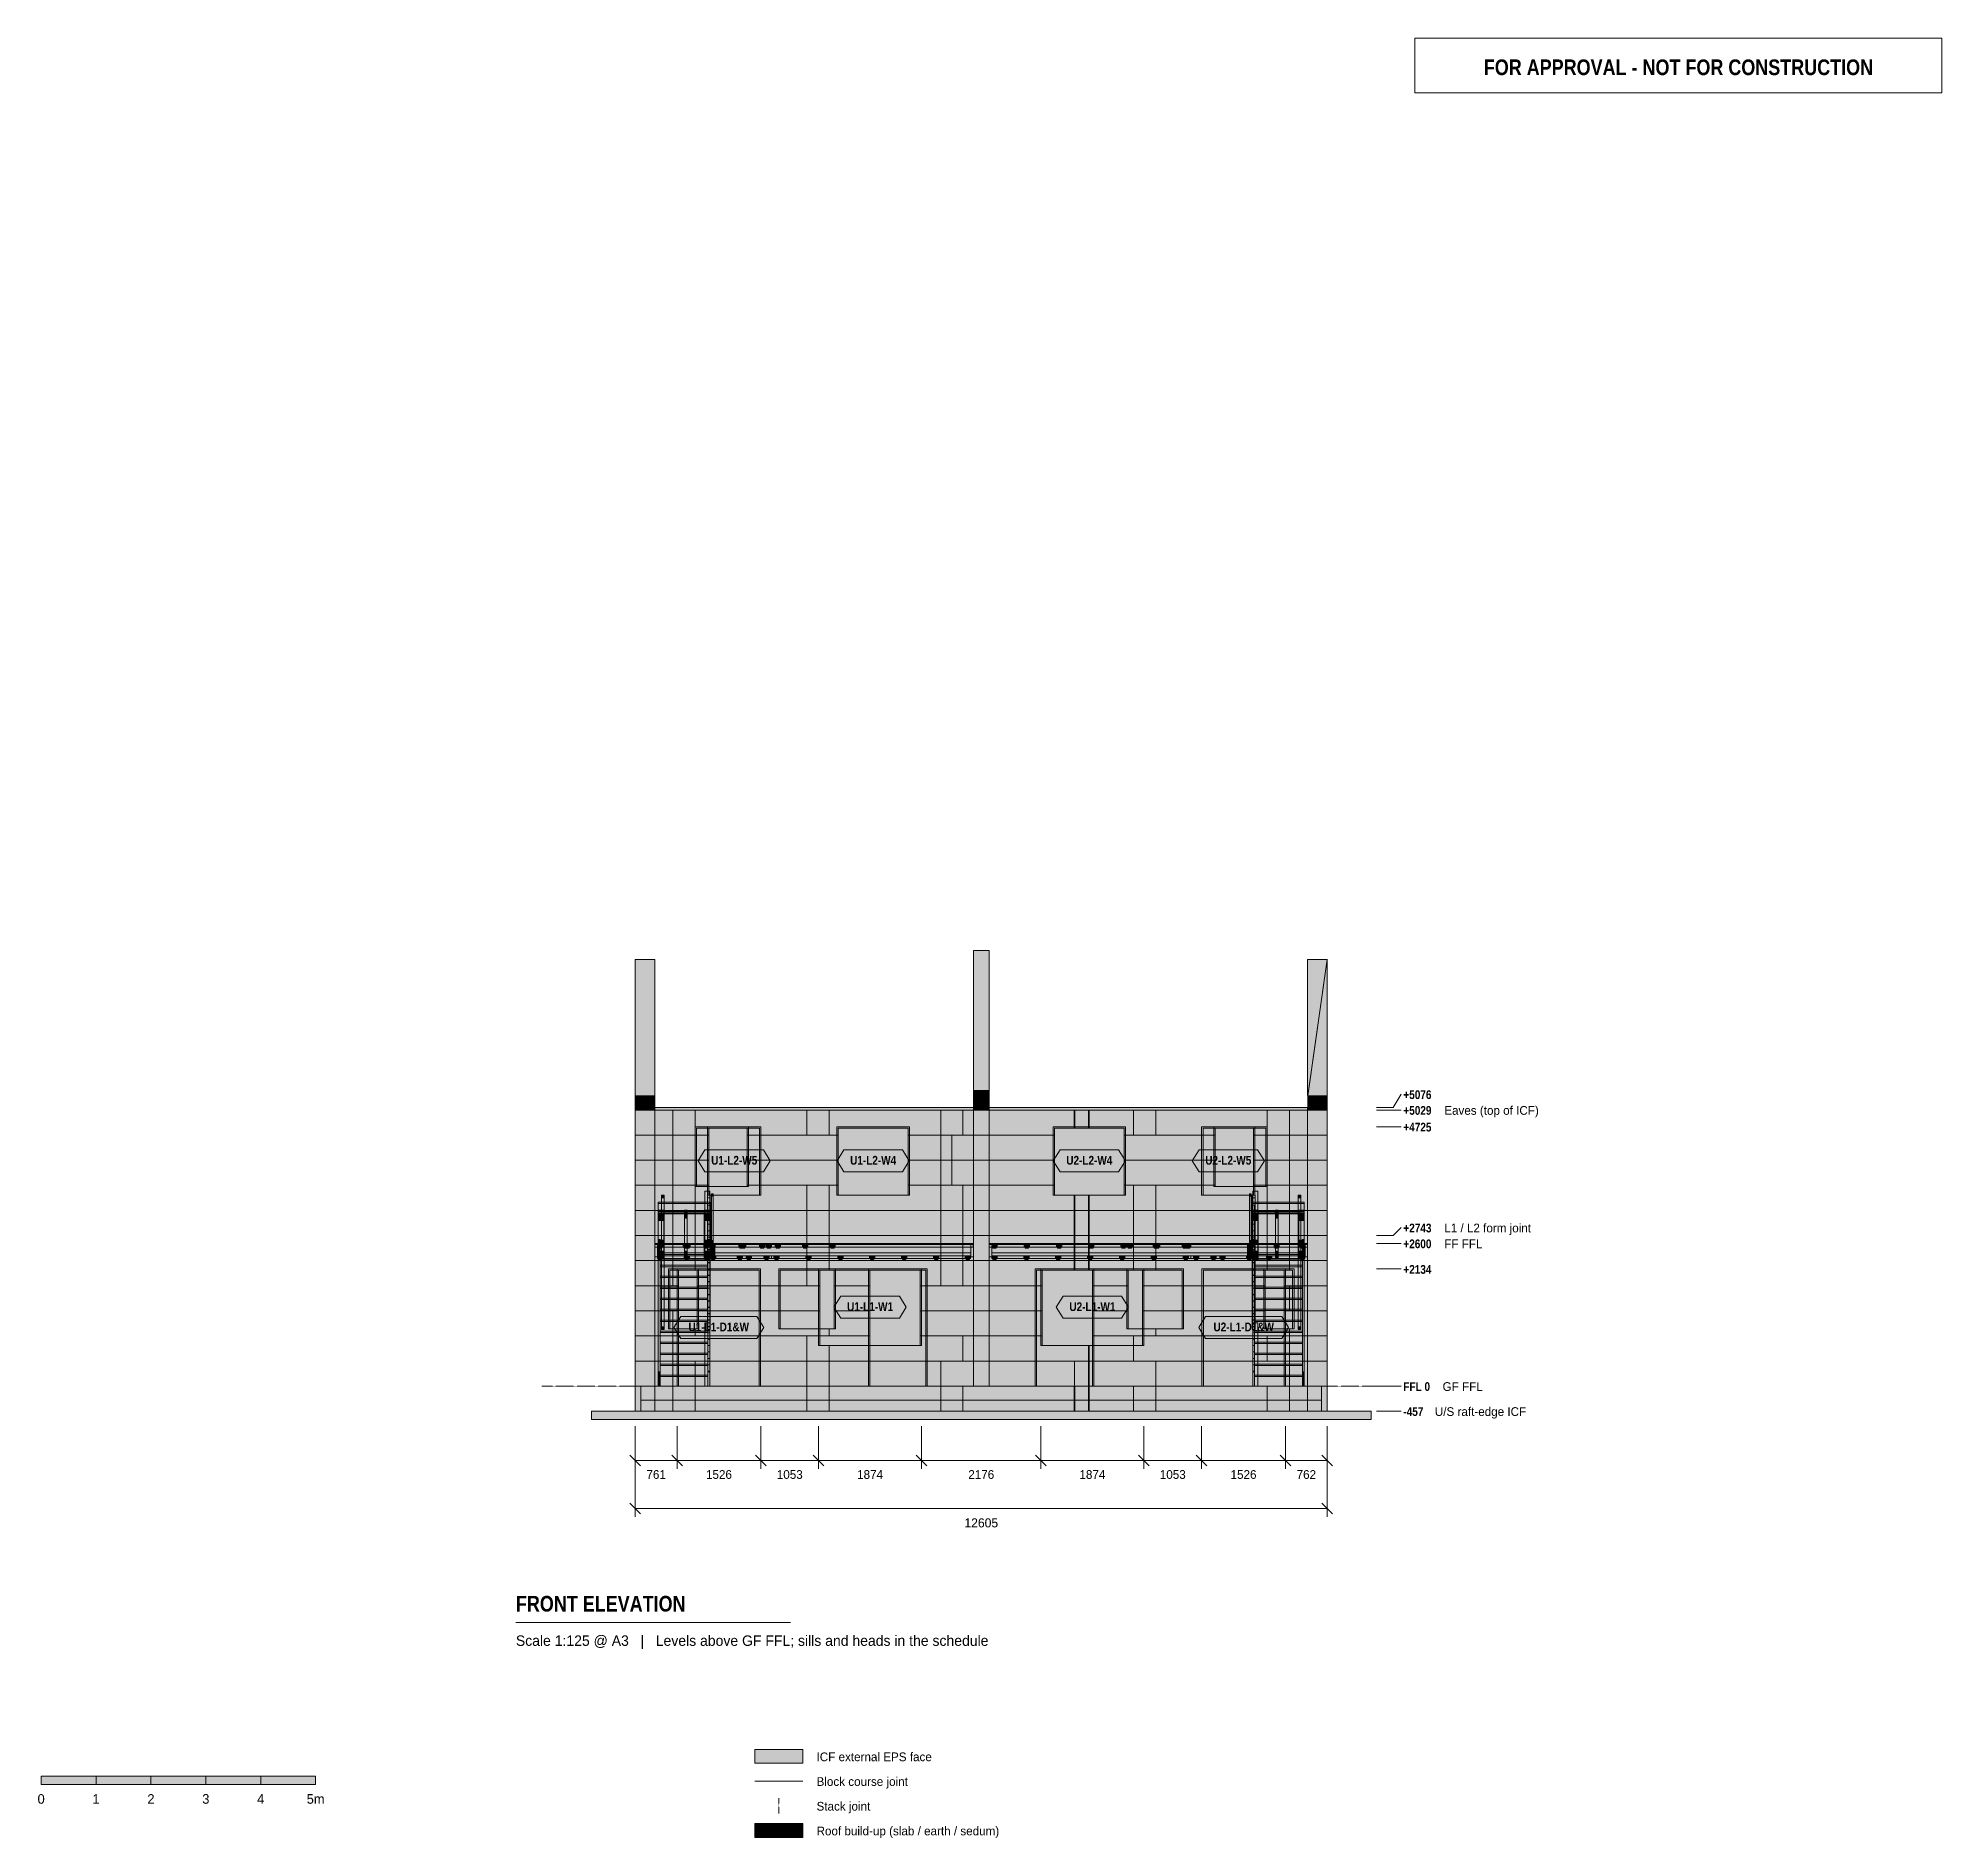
# Model space of a CAD drawing. Header units: millimetres. Extents: x -10879 to 23802, y -8230 to 24555.
import ezdxf
from ezdxf.enums import TextEntityAlignment as Align

# ---------------------------------------------------------------- set-up
doc = ezdxf.new("R2010")
doc.units = ezdxf.units.MM
doc.linetypes.add('DASHED', pattern=[1.524, 1.27, -0.254])
for name, color, linetype in [('FILL-BELOW', 7, 'Continuous'), ('FILL-C_B2D199', 7, 'Continuous'), ('FILL-C_CCB294', 7, 'Continuous'), ('FILL-C_D6C198', 7, 'Continuous'), ('FILL-C_DDC89D', 7, 'Continuous'), ('FILL-C_DEC89D', 7, 'Continuous'), ('FILL-EPS', 7, 'Continuous'), ('FILL-INK', 7, 'Continuous'), ('FILL-LIGHT', 7, 'Continuous'), ('FILL-TIMBER', 7, 'Continuous'), ('FILL-WHITE', 7, 'Continuous'), ('LINE-C_2E8C94', 7, 'Continuous'), ('LINE-C_337880', 7, 'Continuous'), ('LINE-INK', 7, 'Continuous'), ('LINE-RED', 7, 'Continuous'), ('LINE-STEEL', 7, 'Continuous'), ('LINE-STEEL-DASH', 7, 'DASHED'), ('LINE-STEEL_GREY', 7, 'Continuous'), ('LINE-TEAL_DK', 7, 'Continuous'), ('LINE-TEAL_DK-DASH', 7, 'DASHED'), ('LINE-TIMBER_DK', 7, 'Continuous'), ('TEXT-INK', 7, 'Continuous'), ('TEXT-RED', 7, 'Continuous'), ('TEXT-STEEL', 7, 'Continuous'), ('TEXT-STEEL_GREY', 7, 'Continuous'), ('TEXT-TEAL_DK', 7, 'Continuous')]:
    doc.layers.add(name, color=color, linetype=linetype)
doc.styles.add('OpenSansCondensed-Bold', font='OpenSansCondensed-Bold.ttf')

msp = doc.modelspace()

# ---------------------------------------------------------------- texts
at = {"layer": 'TEXT-INK'}
for s, height, p in [('761', 158.8, (380, -1690)), ('1526', 158.8, (1524, -1690)), ('1053', 158.8, (2814, -1690)), ('1874', 158.8, (4277, -1690)), ('2176', 158.8, (6302, -1690)), ('1874', 158.8, (8327, -1690)), ('1053', 158.8, (9791, -1690)), ('1526', 158.8, (11080, -1690)), ('762', 158.8, (12224, -1690)), ('12605', 165.1, (6303, -2574)), ('0', 175, (-10823, -7608)), ('1', 175, (-9823, -7608)), ('2', 175, (-8823, -7608)), ('3', 175, (-7823, -7608)), ('4', 175, (-6823, -7608)), ('5m', 174.6, (-5823, -7608))]:
    msp.add_text(s, height=height, dxfattribs=at).set_placement(p, align=Align.CENTER)
at = {"layer": 'TEXT-INK', "style": 'OpenSansCondensed-Bold'}
msp.add_text('FRONT ELEVATION', height=285.75, dxfattribs=at).set_placement((-2175, -4107))
at = {"layer": 'TEXT-INK'}
for s, p in [('ICF external EPS face', (3302, -6833)), ('Block course joint', (3302, -7283)), ('Stack joint', (3302, -7733)), ('Roof build-up (slab / earth / sedum)', (3302, -8183))]:
    msp.add_text(s, height=158.75, dxfattribs=at).set_placement(p)
at = {"layer": 'TEXT-RED', "style": 'OpenSansCondensed-Bold'}
msp.add_text('FOR APPROVAL - NOT FOR CONSTRUCTION', height=285.75, dxfattribs=at).set_placement((19002, 23880), align=Align.CENTER)
at = {"layer": 'TEXT-STEEL', "style": 'OpenSansCondensed-Bold'}
for s, p in [('+5076', (13992, 5229)), ('+5029', (13992, 4942)), ('+4725', (13992, 4638)), ('+2743', (13992, 2800)), ('+2600', (13992, 2512)), ('+2134', (13992, 2046)), ('FFL 0', (13992, -88)), ('-457', (13992, -544))]:
    msp.add_text(s, height=158.8, dxfattribs=at).set_placement(p)
at = {"layer": 'TEXT-STEEL'}
for s, height, p in [('Eaves (top of ICF)', 158.75, (14736, 4942)), ('L1 / L2 form joint', 158.75, (14736, 2800)), ('FF FFL', 158.8, (14736, 2512)), ('GF FFL', 158.8, (14706, -88)), ('U/S raft-edge ICF', 158.75, (14565, -544))]:
    msp.add_text(s, height=height, dxfattribs=at).set_placement(p)
at = {"layer": 'TEXT-STEEL_GREY'}
msp.add_text('Scale 1:125 @ A3   |   Levels above GF FFL; sills and heads in the schedule', height=190.5, dxfattribs=at).set_placement((-2175, -4732))
at = {"layer": 'TEXT-TEAL_DK', "style": 'OpenSansCondensed-Bold'}
for s, p in [('U1-L2-W5', (1802, 4034)), ('U1-L2-W4', (4333, 4034)), ('U2-L2-W4', (8271, 4034)), ('U2-L2-W5', (10802, 4034)), ('U1-L1-W1', (4277, 1367)), ('U2-L1-W1', (8327, 1367)), ('U1-L1-D1&W', (1521, 998)), ('U2-L1-D1&W', (11083, 998))]:
    msp.add_text(s, height=158.8, dxfattribs=at).set_placement(p, align=Align.CENTER)

# ---------------------------------------------------------------- hatches: boundary and pattern name
at = {"layer": 'FILL-BELOW', "true_color": 0x8c8c91}
h = msp.add_hatch(color=252, dxfattribs=at)
h.dxf.hatch_style = 1
h.paths.add_polyline_path([(419, 3350), (1356, 3350), (1356, 3328), (419, 3328)])
h = msp.add_hatch(color=252, dxfattribs=at)
h.dxf.hatch_style = 1
h.paths.add_polyline_path([(419, 3328), (419, 3350), (1356, 3350), (1356, 3328)])
h = msp.add_hatch(color=252, dxfattribs=at)
h.dxf.hatch_style = 1
h.paths.add_polyline_path([(11248, 3350), (12185, 3350), (12185, 3328), (11248, 3328)])
h = msp.add_hatch(color=252, dxfattribs=at)
h.dxf.hatch_style = 1
h.paths.add_polyline_path([(11248, 3328), (11248, 3350), (12185, 3350), (12185, 3328)])
h = msp.add_hatch(color=252, dxfattribs=at)
h.dxf.hatch_style = 1
h.paths.add_polyline_path([(356, 2600), (956, 2600), (1556, 2600), (2156, 2600), (2756, 2600), (3356, 2600), (3956, 2600), (4556, 2600), (5156, 2600), (5756, 2600), (6159, 2600), (6159, 2578), (5756, 2578), (5156, 2578), (4556, 2578), (3956, 2578), (3356, 2578), (2756, 2578), (2156, 2578), (1556, 2578), (956, 2578), (356, 2578)])
h = msp.add_hatch(color=252, dxfattribs=at)
h.dxf.hatch_style = 1
h.paths.add_polyline_path([(356, 2600), (956, 2600), (956, 2578), (356, 2578)])
h = msp.add_hatch(color=252, dxfattribs=at)
h.dxf.hatch_style = 1
h.paths.add_polyline_path([(356, 2600), (956, 2600), (956, 2578), (356, 2578)])
h = msp.add_hatch(color=252, dxfattribs=at)
h.dxf.hatch_style = 1
h.paths.add_polyline_path([(356, 2578), (356, 2600), (419, 2600), (419, 2578)])
h = msp.add_hatch(color=252, dxfattribs=at)
h.dxf.hatch_style = 1
h.paths.add_polyline_path([(356, 2578), (356, 2600), (956, 2600), (1556, 2600), (2156, 2600), (2756, 2600), (3356, 2600), (3956, 2600), (4556, 2600), (5156, 2600), (5756, 2600), (6159, 2600), (6159, 2578), (5756, 2578), (5156, 2578), (4556, 2578), (3956, 2578), (3356, 2578), (2756, 2578), (2156, 2578), (1556, 2578), (956, 2578)])
h = msp.add_hatch(color=252, dxfattribs=at)
h.dxf.hatch_style = 1
h.paths.add_polyline_path([(419, 2578), (419, 2600), (956, 2600), (1356, 2600), (1356, 2578), (956, 2578)])
h = msp.add_hatch(color=252, dxfattribs=at)
h.dxf.hatch_style = 1
h.paths.add_polyline_path([(419, 2600), (956, 2600), (1356, 2600), (1356, 2578), (956, 2578), (419, 2578)])
h = msp.add_hatch(color=252, dxfattribs=at)
h.dxf.hatch_style = 1
h.paths.add_polyline_path([(956, 2600), (1556, 2600), (1556, 2578), (956, 2578)])
h = msp.add_hatch(color=252, dxfattribs=at)
h.dxf.hatch_style = 1
h.paths.add_polyline_path([(956, 2600), (1556, 2600), (1556, 2578), (956, 2578)])
h = msp.add_hatch(color=252, dxfattribs=at)
h.dxf.hatch_style = 1
h.paths.add_polyline_path([(1356, 2600), (1556, 2600), (1556, 2578), (1356, 2578)])
h = msp.add_hatch(color=252, dxfattribs=at)
h.dxf.hatch_style = 1
h.paths.add_polyline_path([(1556, 2600), (2156, 2600), (2156, 2578), (1556, 2578)])
h = msp.add_hatch(color=252, dxfattribs=at)
h.dxf.hatch_style = 1
h.paths.add_polyline_path([(1556, 2600), (2156, 2600), (2156, 2578), (1556, 2578)])
h = msp.add_hatch(color=252, dxfattribs=at)
h.dxf.hatch_style = 1
h.paths.add_polyline_path([(1556, 2600), (2156, 2600), (2156, 2578), (1556, 2578)])
h = msp.add_hatch(color=252, dxfattribs=at)
h.dxf.hatch_style = 1
h.paths.add_polyline_path([(2156, 2578), (2156, 2600), (2756, 2600), (2756, 2578)])
h = msp.add_hatch(color=252, dxfattribs=at)
h.dxf.hatch_style = 1
h.paths.add_polyline_path([(2156, 2578), (2156, 2600), (2756, 2600), (2756, 2578)])
h = msp.add_hatch(color=252, dxfattribs=at)
h.dxf.hatch_style = 1
h.paths.add_polyline_path([(2156, 2578), (2156, 2600), (2756, 2600), (2756, 2578)])
h = msp.add_hatch(color=252, dxfattribs=at)
h.dxf.hatch_style = 1
h.paths.add_polyline_path([(2756, 2578), (2756, 2600), (3356, 2600), (3356, 2578)])
h = msp.add_hatch(color=252, dxfattribs=at)
h.dxf.hatch_style = 1
h.paths.add_polyline_path([(2756, 2578), (2756, 2600), (3356, 2600), (3356, 2578)])
h = msp.add_hatch(color=252, dxfattribs=at)
h.dxf.hatch_style = 1
h.paths.add_polyline_path([(2756, 2578), (2756, 2600), (3356, 2600), (3356, 2578)])
h = msp.add_hatch(color=252, dxfattribs=at)
h.dxf.hatch_style = 1
h.paths.add_polyline_path([(3356, 2578), (3356, 2600), (3956, 2600), (3956, 2578)])
h = msp.add_hatch(color=252, dxfattribs=at)
h.dxf.hatch_style = 1
h.paths.add_polyline_path([(3356, 2578), (3356, 2600), (3956, 2600), (3956, 2578)])
h = msp.add_hatch(color=252, dxfattribs=at)
h.dxf.hatch_style = 1
h.paths.add_polyline_path([(3356, 2578), (3356, 2600), (3956, 2600), (3956, 2578)])
h = msp.add_hatch(color=252, dxfattribs=at)
h.dxf.hatch_style = 1
h.paths.add_polyline_path([(3956, 2578), (3956, 2600), (4556, 2600), (4556, 2578)])
h = msp.add_hatch(color=252, dxfattribs=at)
h.dxf.hatch_style = 1
h.paths.add_polyline_path([(3956, 2578), (3956, 2600), (4556, 2600), (4556, 2578)])
h = msp.add_hatch(color=252, dxfattribs=at)
h.dxf.hatch_style = 1
h.paths.add_polyline_path([(3956, 2578), (3956, 2600), (4556, 2600), (4556, 2578)])
h = msp.add_hatch(color=252, dxfattribs=at)
h.dxf.hatch_style = 1
h.paths.add_polyline_path([(4556, 2578), (4556, 2600), (5156, 2600), (5156, 2578)])
h = msp.add_hatch(color=252, dxfattribs=at)
h.dxf.hatch_style = 1
h.paths.add_polyline_path([(4556, 2578), (4556, 2600), (5156, 2600), (5156, 2578)])
h = msp.add_hatch(color=252, dxfattribs=at)
h.dxf.hatch_style = 1
h.paths.add_polyline_path([(4556, 2578), (4556, 2600), (5156, 2600), (5156, 2578)])
h = msp.add_hatch(color=252, dxfattribs=at)
h.dxf.hatch_style = 1
h.paths.add_polyline_path([(5156, 2578), (5156, 2600), (5756, 2600), (5756, 2578)])
h = msp.add_hatch(color=252, dxfattribs=at)
h.dxf.hatch_style = 1
h.paths.add_polyline_path([(5156, 2578), (5156, 2600), (5756, 2600), (5756, 2578)])
h = msp.add_hatch(color=252, dxfattribs=at)
h.dxf.hatch_style = 1
h.paths.add_polyline_path([(5156, 2578), (5156, 2600), (5756, 2600), (5756, 2578)])
h = msp.add_hatch(color=252, dxfattribs=at)
h.dxf.hatch_style = 1
h.paths.add_polyline_path([(5756, 2600), (6159, 2600), (6159, 2578), (5756, 2578)])
h = msp.add_hatch(color=252, dxfattribs=at)
h.dxf.hatch_style = 1
h.paths.add_polyline_path([(5756, 2600), (6159, 2600), (6159, 2578), (5756, 2578)])
h = msp.add_hatch(color=252, dxfattribs=at)
h.dxf.hatch_style = 1
h.paths.add_polyline_path([(5756, 2600), (6159, 2600), (6159, 2578), (5756, 2578)])
h = msp.add_hatch(color=252, dxfattribs=at)
h.dxf.hatch_style = 1
h.paths.add_polyline_path([(6445, 2600), (7045, 2600), (7645, 2600), (8245, 2600), (8845, 2600), (9445, 2600), (10045, 2600), (10645, 2600), (11245, 2600), (11845, 2600), (12248, 2600), (12248, 2578), (11845, 2578), (11245, 2578), (10645, 2578), (10045, 2578), (9445, 2578), (8845, 2578), (8245, 2578), (7645, 2578), (7045, 2578), (6445, 2578)])
h = msp.add_hatch(color=252, dxfattribs=at)
h.dxf.hatch_style = 1
h.paths.add_polyline_path([(6445, 2600), (7045, 2600), (7045, 2578), (6445, 2578)])
h = msp.add_hatch(color=252, dxfattribs=at)
h.dxf.hatch_style = 1
h.paths.add_polyline_path([(6445, 2600), (7045, 2600), (7045, 2578), (6445, 2578)])
h = msp.add_hatch(color=252, dxfattribs=at)
h.dxf.hatch_style = 1
h.paths.add_polyline_path([(6445, 2600), (7045, 2600), (7045, 2578), (6445, 2578)])
h = msp.add_hatch(color=252, dxfattribs=at)
h.dxf.hatch_style = 1
h.paths.add_polyline_path([(6445, 2578), (6445, 2600), (7045, 2600), (7645, 2600), (8245, 2600), (8845, 2600), (9445, 2600), (10045, 2600), (10645, 2600), (11245, 2600), (11845, 2600), (12248, 2600), (12248, 2578), (11845, 2578), (11245, 2578), (10645, 2578), (10045, 2578), (9445, 2578), (8845, 2578), (8245, 2578), (7645, 2578), (7045, 2578)])
h = msp.add_hatch(color=252, dxfattribs=at)
h.dxf.hatch_style = 1
h.paths.add_polyline_path([(7045, 2600), (7645, 2600), (7645, 2578), (7045, 2578)])
h = msp.add_hatch(color=252, dxfattribs=at)
h.dxf.hatch_style = 1
h.paths.add_polyline_path([(7045, 2600), (7645, 2600), (7645, 2578), (7045, 2578)])
h = msp.add_hatch(color=252, dxfattribs=at)
h.dxf.hatch_style = 1
h.paths.add_polyline_path([(7045, 2600), (7645, 2600), (7645, 2578), (7045, 2578)])
h = msp.add_hatch(color=252, dxfattribs=at)
h.dxf.hatch_style = 1
h.paths.add_polyline_path([(7645, 2600), (8245, 2600), (8245, 2578), (7645, 2578)])
h = msp.add_hatch(color=252, dxfattribs=at)
h.dxf.hatch_style = 1
h.paths.add_polyline_path([(7645, 2600), (8245, 2600), (8245, 2578), (7645, 2578)])
h = msp.add_hatch(color=252, dxfattribs=at)
h.dxf.hatch_style = 1
h.paths.add_polyline_path([(7645, 2578), (7645, 2600), (8245, 2600), (8245, 2578)])
h = msp.add_hatch(color=252, dxfattribs=at)
h.dxf.hatch_style = 1
h.paths.add_polyline_path([(8245, 2578), (8245, 2600), (8845, 2600), (8845, 2578)])
h = msp.add_hatch(color=252, dxfattribs=at)
h.dxf.hatch_style = 1
h.paths.add_polyline_path([(8245, 2578), (8245, 2600), (8845, 2600), (8845, 2578)])
h = msp.add_hatch(color=252, dxfattribs=at)
h.dxf.hatch_style = 1
h.paths.add_polyline_path([(8245, 2578), (8245, 2600), (8845, 2600), (8845, 2578)])
h = msp.add_hatch(color=252, dxfattribs=at)
h.dxf.hatch_style = 1
h.paths.add_polyline_path([(8845, 2578), (8845, 2600), (9445, 2600), (9445, 2578)])
h = msp.add_hatch(color=252, dxfattribs=at)
h.dxf.hatch_style = 1
h.paths.add_polyline_path([(8845, 2578), (8845, 2600), (9445, 2600), (9445, 2578)])
h = msp.add_hatch(color=252, dxfattribs=at)
h.dxf.hatch_style = 1
h.paths.add_polyline_path([(8845, 2578), (8845, 2600), (9445, 2600), (9445, 2578)])
h = msp.add_hatch(color=252, dxfattribs=at)
h.dxf.hatch_style = 1
h.paths.add_polyline_path([(9445, 2578), (9445, 2600), (10045, 2600), (10045, 2578)])
h = msp.add_hatch(color=252, dxfattribs=at)
h.dxf.hatch_style = 1
h.paths.add_polyline_path([(9445, 2578), (9445, 2600), (10045, 2600), (10045, 2578)])
h = msp.add_hatch(color=252, dxfattribs=at)
h.dxf.hatch_style = 1
h.paths.add_polyline_path([(9445, 2578), (9445, 2600), (10045, 2600), (10045, 2578)])
h = msp.add_hatch(color=252, dxfattribs=at)
h.dxf.hatch_style = 1
h.paths.add_polyline_path([(10045, 2578), (10045, 2600), (10645, 2600), (10645, 2578)])
h = msp.add_hatch(color=252, dxfattribs=at)
h.dxf.hatch_style = 1
h.paths.add_polyline_path([(10045, 2578), (10045, 2600), (10645, 2600), (10645, 2578)])
h = msp.add_hatch(color=252, dxfattribs=at)
h.dxf.hatch_style = 1
h.paths.add_polyline_path([(10045, 2578), (10045, 2600), (10645, 2600), (10645, 2578)])
h = msp.add_hatch(color=252, dxfattribs=at)
h.dxf.hatch_style = 1
h.paths.add_polyline_path([(10645, 2578), (10645, 2600), (11245, 2600), (11245, 2578)])
h = msp.add_hatch(color=252, dxfattribs=at)
h.dxf.hatch_style = 1
h.paths.add_polyline_path([(10645, 2578), (10645, 2600), (11245, 2600), (11245, 2578)])
h = msp.add_hatch(color=252, dxfattribs=at)
h.dxf.hatch_style = 1
h.paths.add_polyline_path([(10645, 2578), (10645, 2600), (11245, 2600), (11245, 2578)])
h = msp.add_hatch(color=252, dxfattribs=at)
h.dxf.hatch_style = 1
h.paths.add_polyline_path([(11245, 2578), (11245, 2600), (11845, 2600), (11845, 2578)])
h = msp.add_hatch(color=252, dxfattribs=at)
h.dxf.hatch_style = 1
h.paths.add_polyline_path([(11245, 2578), (11245, 2600), (11845, 2600), (11845, 2578)])
h = msp.add_hatch(color=252, dxfattribs=at)
h.dxf.hatch_style = 1
h.paths.add_polyline_path([(11245, 2578), (11245, 2600), (11248, 2600), (11248, 2578)])
h = msp.add_hatch(color=252, dxfattribs=at)
h.dxf.hatch_style = 1
h.paths.add_polyline_path([(11248, 2578), (11248, 2600), (11845, 2600), (12185, 2600), (12185, 2578), (11845, 2578)])
h = msp.add_hatch(color=252, dxfattribs=at)
h.dxf.hatch_style = 1
h.paths.add_polyline_path([(11248, 2600), (11845, 2600), (12185, 2600), (12185, 2578), (11845, 2578), (11248, 2578)])
h = msp.add_hatch(color=252, dxfattribs=at)
h.dxf.hatch_style = 1
h.paths.add_polyline_path([(11845, 2600), (12248, 2600), (12248, 2578), (11845, 2578)])
h = msp.add_hatch(color=252, dxfattribs=at)
h.dxf.hatch_style = 1
h.paths.add_polyline_path([(11845, 2600), (12248, 2600), (12248, 2578), (11845, 2578)])
h = msp.add_hatch(color=252, dxfattribs=at)
h.dxf.hatch_style = 1
h.paths.add_polyline_path([(12185, 2578), (12185, 2600), (12248, 2600), (12248, 2578)])
at = {"layer": 'FILL-C_B2D199', "true_color": 0xb2d199}
h = msp.add_hatch(color=253, dxfattribs=at)
h.dxf.hatch_style = 1
h.paths.add_polyline_path([(2752, -8220), (3052, -8220), (3052, -7970), (2752, -7970)])
at = {"layer": 'FILL-C_CCB294', "true_color": 0xccb294}
h = msp.add_hatch(color=253, dxfattribs=at)
h.dxf.hatch_style = 1
h.paths.add_polyline_path([(2465, -8220), (2752, -8220), (2752, -7970), (2465, -7970)])
at = {"layer": 'FILL-C_D6C198', "true_color": 0xd6c198}
h = msp.add_hatch(color=9, dxfattribs=at)
h.dxf.hatch_style = 1
h.paths.add_polyline_path([(1356, 2600), (1356, 3140), (1371, 3140), (1371, 2600)])
h = msp.add_hatch(color=9, dxfattribs=at)
h.dxf.hatch_style = 1
h.paths.add_polyline_path([(11233, 2600), (11233, 3140), (11248, 3140), (11248, 2600)])
at = {"layer": 'FILL-C_DDC89D', "true_color": 0xddc89d}
h = msp.add_hatch(color=9, dxfattribs=at)
h.dxf.hatch_style = 1
h.paths.add_polyline_path([(419, 2671), (451, 2671), (451, 260), (419, 260)])
h = msp.add_hatch(color=9, dxfattribs=at)
h.dxf.hatch_style = 1
h.paths.add_polyline_path([(1324, 2671), (1356, 2671), (1356, 260), (1324, 260)])
h = msp.add_hatch(color=9, dxfattribs=at)
h.dxf.hatch_style = 1
h.paths.add_polyline_path([(11248, 2671), (11280, 2671), (11280, 260), (11248, 260)])
h = msp.add_hatch(color=9, dxfattribs=at)
h.dxf.hatch_style = 1
h.paths.add_polyline_path([(12153, 2671), (12185, 2671), (12185, 260), (12153, 260)])
at = {"layer": 'FILL-C_DEC89D', "true_color": 0xdec89d}
h = msp.add_hatch(color=31, dxfattribs=at)
h.dxf.hatch_style = 1
h.paths.add_polyline_path([(479, 3480), (529, 3480), (529, 1078), (479, 1078)])
h = msp.add_hatch(color=31, dxfattribs=at)
h.dxf.hatch_style = 1
h.paths.add_polyline_path([(1315, 3480), (1365, 3480), (1365, 1078), (1315, 1078)])
h = msp.add_hatch(color=31, dxfattribs=at)
h.dxf.hatch_style = 1
h.paths.add_polyline_path([(11239, 3480), (11289, 3480), (11289, 1078), (11239, 1078)])
h = msp.add_hatch(color=31, dxfattribs=at)
h.dxf.hatch_style = 1
h.paths.add_polyline_path([(12075, 3480), (12125, 3480), (12125, 1078), (12075, 1078)])
h = msp.add_hatch(color=31, dxfattribs=at)
h.dxf.hatch_style = 1
h.paths.add_polyline_path([(419, 3205), (519, 3205), (519, 2459), (419, 2459)])
h = msp.add_hatch(color=31, dxfattribs=at)
h.dxf.hatch_style = 1
h.paths.add_polyline_path([(419, 3155), (1356, 3155), (1356, 2325), (419, 2325)])
h = msp.add_hatch(color=31, dxfattribs=at)
h.dxf.hatch_style = 1
h.paths.add_polyline_path([(419, 2310), (419, 3140), (1356, 3140), (1356, 2310)])
h = msp.add_hatch(color=31, dxfattribs=at)
h.dxf.hatch_style = 1
h.paths.add_polyline_path([(479, 1028), (479, 3430), (529, 3430), (529, 1028)])
h = msp.add_hatch(color=31, dxfattribs=at)
h.dxf.hatch_style = 1
h.paths.add_polyline_path([(896, 3205), (943, 3205), (943, 2459), (896, 2459)])
h = msp.add_hatch(color=31, dxfattribs=at)
h.dxf.hatch_style = 1
h.paths.add_polyline_path([(1256, 3205), (1356, 3205), (1356, 2459), (1256, 2459)])
h = msp.add_hatch(color=31, dxfattribs=at)
h.dxf.hatch_style = 1
h.paths.add_polyline_path([(1315, 1028), (1315, 3430), (1365, 3430), (1365, 1028)])
h = msp.add_hatch(color=31, dxfattribs=at)
h.dxf.hatch_style = 1
h.paths.add_polyline_path([(11239, 1028), (11239, 3430), (11289, 3430), (11289, 1028)])
h = msp.add_hatch(color=31, dxfattribs=at)
h.dxf.hatch_style = 1
h.paths.add_polyline_path([(11248, 3205), (11348, 3205), (11348, 2459), (11248, 2459)])
h = msp.add_hatch(color=31, dxfattribs=at)
h.dxf.hatch_style = 1
h.paths.add_polyline_path([(11248, 3155), (12185, 3155), (12185, 2325), (11248, 2325)])
h = msp.add_hatch(color=31, dxfattribs=at)
h.dxf.hatch_style = 1
h.paths.add_polyline_path([(11248, 2310), (11248, 3140), (12185, 3140), (12185, 2310)])
h = msp.add_hatch(color=31, dxfattribs=at)
h.dxf.hatch_style = 1
h.paths.add_polyline_path([(11662, 3205), (11708, 3205), (11708, 2459), (11662, 2459)])
h = msp.add_hatch(color=31, dxfattribs=at)
h.dxf.hatch_style = 1
h.paths.add_polyline_path([(12075, 1028), (12075, 3430), (12125, 3430), (12125, 1028)])
h = msp.add_hatch(color=31, dxfattribs=at)
h.dxf.hatch_style = 1
h.paths.add_polyline_path([(12085, 3205), (12185, 3205), (12185, 2459), (12085, 2459)])
h = msp.add_hatch(color=31, dxfattribs=at)
h.dxf.hatch_style = 1
h.paths.add_polyline_path([(419, 2325), (419, 3071), (519, 3071), (519, 2325)])
h = msp.add_hatch(color=31, dxfattribs=at)
h.dxf.hatch_style = 1
h.paths.add_polyline_path([(896, 2325), (896, 3071), (943, 3071), (943, 2325)])
h = msp.add_hatch(color=31, dxfattribs=at)
h.dxf.hatch_style = 1
h.paths.add_polyline_path([(1256, 2325), (1256, 3071), (1356, 3071), (1356, 2325)])
h = msp.add_hatch(color=31, dxfattribs=at)
h.dxf.hatch_style = 1
h.paths.add_polyline_path([(11248, 2325), (11248, 3071), (11348, 3071), (11348, 2325)])
h = msp.add_hatch(color=31, dxfattribs=at)
h.dxf.hatch_style = 1
h.paths.add_polyline_path([(11662, 2325), (11662, 3071), (11708, 3071), (11708, 2325)])
h = msp.add_hatch(color=31, dxfattribs=at)
h.dxf.hatch_style = 1
h.paths.add_polyline_path([(12085, 2325), (12085, 3071), (12185, 3071), (12185, 2325)])
h = msp.add_hatch(color=31, dxfattribs=at)
h.dxf.hatch_style = 1
h.paths.add_polyline_path([(419, 0), (419, 2301), (451, 2301), (451, 0)])
h = msp.add_hatch(color=31, dxfattribs=at)
h.dxf.hatch_style = 1
h.paths.add_polyline_path([(1324, 0), (1324, 2301), (1356, 2301), (1356, 0)])
h = msp.add_hatch(color=31, dxfattribs=at)
h.dxf.hatch_style = 1
h.paths.add_polyline_path([(11248, 0), (11248, 0), (11248, 2301), (11280, 2301), (11280, 2301), (11280, 2301), (11280, 0), (11248, 0)])
h = msp.add_hatch(color=31, dxfattribs=at)
h.dxf.hatch_style = 1
h.paths.add_polyline_path([(12153, 0), (12153, 0), (12153, 2301), (12185, 2301), (12185, 2301), (12185, 2301), (12185, 0), (12153, 0)])
at = {"layer": 'FILL-EPS', "true_color": 0xbae9e9}
h = msp.add_hatch(color=254, dxfattribs=at)
h.dxf.hatch_style = 1
h.paths.add_polyline_path([(0, 5288), (0, 7772), (356, 7772), (356, 5295), (355, 5295)])
h = msp.add_hatch(color=254, dxfattribs=at)
h.dxf.hatch_style = 1
h.paths.add_polyline_path([(356, 7772), (356, 7773), (356, 7772)])
h = msp.add_hatch(color=254, dxfattribs=at)
h.dxf.hatch_style = 1
h.paths.add_polyline_path([(6159, 5387), (6159, 7936), (6223, 7936), (6445, 7936), (6445, 5387), (6223, 5387)])
h = msp.add_hatch(color=254, dxfattribs=at)
h.dxf.hatch_style = 1
h.paths.add_polyline_path([(12248, 5295), (12248, 7772), (12604, 7772), (12604, 7774), (12604, 7774), (12604, 7773), (12604, 7772), (12604, 5288), (12249, 5288), (12317, 5763), (12316, 5763), (12249, 5295)])
h = msp.add_hatch(color=254, dxfattribs=at)
h.dxf.hatch_style = 1
h.paths.add_polyline_path([(12249, 5288), (12249, 5295), (12604, 7772)])
at = {"layer": 'FILL-EPS', "true_color": 0xccffff}
h = msp.add_hatch(color=7, dxfattribs=at)
h.dxf.hatch_style = 1
h.paths.add_polyline_path([(-1, 5290), (0, 5288), (355, 5288), (355, 5029), (356, 5029), (356, 4214), (356, 4213), (356, 4213), (356, 4213), (356, 4213), (356, 4213), (356, 2743), (0, 2743), (0, 4213), (0, 4213), (0, 5288), (0, 5288), (-1, 5290)])
at = {"layer": 'FILL-EPS', "true_color": 0xbae9e9}
h = msp.add_hatch(color=254, dxfattribs=at)
h.dxf.hatch_style = 1
h.paths.add_polyline_path([(0, 5288), (355, 5295), (355, 5288)])
h = msp.add_hatch(color=254, dxfattribs=at)
h.dxf.hatch_style = 1
h.paths.add_polyline_path([(0, 5039), (0, 5288), (355, 5288), (355, 5039)])
at = {"layer": 'FILL-EPS', "true_color": 0xccffff}
h = msp.add_hatch(color=7, dxfattribs=at)
h.dxf.hatch_style = 1
h.paths.add_polyline_path([(0, 4214), (0, 4214), (0, 5288), (355, 5288), (355, 5031), (356, 5031), (356, 5029), (356, 5029), (356, 4214), (356, 4214), (356, 2743), (356, 2743), (0, 2743), (0, 4213), (0, 4214)])
h = msp.add_hatch(color=7, dxfattribs=at)
h.dxf.hatch_style = 1
h.paths.add_polyline_path([(0, 5288), (355, 5288), (355, 5029), (356, 5029), (356, 4213), (356, 2743), (0, 2743), (0, 4212), (0, 4213), (0, 4213), (0, 4213)])
h = msp.add_hatch(color=7, dxfattribs=at)
h.dxf.hatch_style = 1
h.paths.add_polyline_path([(0, 5288), (355, 5288), (355, 5031), (356, 5031), (356, 5029), (356, 5029), (356, 4213), (356, 4213), (356, 4213), (356, 2743), (356, 2743), (356, 2743), (356, 2742), (356, 2743), (0, 2743), (0, 4214), (0, 4214), (0, 4214)])
at = {"layer": 'FILL-EPS', "true_color": 0xbae9e9}
h = msp.add_hatch(color=254, dxfattribs=at)
h.dxf.hatch_style = 1
h.paths.add_polyline_path([(6159, 5138), (6159, 5387), (6223, 5387), (6445, 5387), (6445, 5138), (6223, 5138)])
at = {"layer": 'FILL-EPS', "true_color": 0xccffff}
h = msp.add_hatch(color=7, dxfattribs=at)
h.dxf.hatch_style = 1
h.paths.add_polyline_path([(6159, 5029), (6159, 5387), (6445, 5387), (6445, 5029)])
h = msp.add_hatch(color=7, dxfattribs=at)
h.dxf.hatch_style = 1
h.paths.add_polyline_path([(6159, 5387), (6445, 5387), (6445, 4214), (6445, 4213), (6445, 4213), (6445, 2743), (6159, 2743)])
h = msp.add_hatch(color=7, dxfattribs=at)
h.dxf.hatch_style = 1
h.paths.add_polyline_path([(6159, 5387), (6445, 5387), (6445, 5029), (6159, 5029)])
h = msp.add_hatch(color=7, dxfattribs=at)
h.dxf.hatch_style = 1
h.paths.add_polyline_path([(6159, 5387), (6159, 5387), (6445, 5387), (6445, 4213), (6445, 2743), (6159, 2743), (6159, 5387)])
h = msp.add_hatch(color=7, dxfattribs=at)
h.dxf.hatch_style = 1
h.paths.add_polyline_path([(12248, 4214), (12248, 4214), (12248, 5029), (12248, 5029), (12248, 5031), (12249, 5031), (12249, 5288), (12604, 5288), (12604, 4213), (12604, 2743), (12248, 2743), (12248, 2742), (12248, 4214)])
h = msp.add_hatch(color=7, dxfattribs=at)
h.dxf.hatch_style = 1
h.paths.add_polyline_path([(12248, 4213), (12248, 4213), (12248, 4214), (12248, 5029), (12249, 5029), (12249, 5288), (12604, 5288), (12604, 4213), (12604, 2743), (12248, 2743), (12248, 4212)])
h = msp.add_hatch(color=7, dxfattribs=at)
h.dxf.hatch_style = 1
h.paths.add_polyline_path([(12248, 2743), (12248, 4212), (12248, 4213), (12248, 4213), (12248, 4214), (12248, 5029), (12249, 5029), (12249, 5288), (12604, 5288), (12604, 4213), (12604, 2743)])
h = msp.add_hatch(color=7, dxfattribs=at)
h.dxf.hatch_style = 1
h.paths.add_polyline_path([(12248, 2743), (12248, 4213), (12248, 4213), (12248, 4213), (12248, 4214), (12248, 4214), (12248, 5029), (12248, 5029), (12248, 5029), (12248, 5031), (12249, 5031), (12249, 5288), (12604, 5288), (12604, 4214), (12604, 2743), (12248, 2743)])
at = {"layer": 'FILL-EPS', "true_color": 0xbae9e9}
h = msp.add_hatch(color=254, dxfattribs=at)
h.dxf.hatch_style = 1
h.paths.add_polyline_path([(12249, 5039), (12249, 5288), (12604, 5288), (12604, 5039)])
at = {"layer": 'FILL-EPS', "true_color": 0xccffff}
h = msp.add_hatch(color=7, dxfattribs=at)
h.dxf.hatch_style = 1
h.paths.add_polyline_path([(12604, 5288), (12604, 5289), (12604, 5289), (12604, 5288)])
h = msp.add_hatch(color=7, dxfattribs=at)
h.dxf.hatch_style = 1
h.paths.add_polyline_path([(0, 5039), (355, 5039), (355, 5029), (356, 5029), (356, 4214), (356, 2743), (0, 2743), (0, 4213), (0, 4213)])
h = msp.add_hatch(color=7, dxfattribs=at)
h.dxf.hatch_style = 1
h.paths.add_polyline_path([(0, 4214), (0, 4214), (0, 5039), (355, 5039), (355, 5028), (356, 5029), (356, 4214), (356, 4213), (356, 2743), (0, 2743), (0, 4213), (0, 4214)])
h = msp.add_hatch(color=7, dxfattribs=at)
h.dxf.hatch_style = 1
h.paths.add_polyline_path([(354, 5029), (354, 5029), (354, 5029), (354, 5029), (354, 5029), (354, 5029), (354, 5030), (356, 5029)])
h = msp.add_hatch(color=7, dxfattribs=at)
h.dxf.hatch_style = 1
h.paths.add_polyline_path([(354, 5029), (354, 5029), (354, 5029), (354, 5029), (354, 5029), (354, 5029), (354, 5029), (354, 5029), (354, 5029), (354, 5029), (354, 5029), (354, 5029), (354, 5029), (356, 5029)])
h = msp.add_hatch(color=7, dxfattribs=at)
h.dxf.hatch_style = 1
h.paths.add_polyline_path([(356, 5029), (12248, 5029), (12248, 2743), (356, 2743)])
h.paths.add_polyline_path([(10566, 4700), (10566, 3633), (11487, 3633), (11487, 4700)], flags=0)
h.paths.add_polyline_path([(7636, 4700), (7636, 3480), (8906, 3480), (8906, 4700)], flags=0)
h.paths.add_polyline_path([(3697, 4700), (3697, 3480), (4968, 3480), (4968, 4700)], flags=0)
h.paths.add_polyline_path([(2037, 3633), (2037, 4700), (1116, 4700), (1116, 3633)], flags=0)
h = msp.add_hatch(color=7, dxfattribs=at)
h.dxf.hatch_style = 1
h.paths.add_polyline_path([(356, 2743), (356, 5029), (12248, 5029), (12248, 2743)])
h.paths.add_polyline_path([(11512, 3633), (11512, 4725), (10542, 4725), (10542, 3633)], flags=0)
h.paths.add_polyline_path([(7611, 3480), (8931, 3480), (8931, 4725), (7611, 4725)], flags=0)
h.paths.add_polyline_path([(3672, 3480), (4993, 3480), (4993, 4725), (3672, 4725)], flags=0)
h.paths.add_polyline_path([(1092, 3633), (2062, 3633), (2062, 4725), (1092, 4725)], flags=0)
h = msp.add_hatch(color=7, dxfattribs=at)
h.dxf.hatch_style = 1
h.paths.add_polyline_path([(356, 5029), (12248, 5029), (12248, 2743), (356, 2743)])
h.paths.add_polyline_path([(10317, 4725), (10317, 3480), (11288, 3480), (11288, 4725)], flags=0)
h.paths.add_polyline_path([(7611, 4725), (7611, 3480), (8932, 3480), (8932, 4725)], flags=0)
h.paths.add_polyline_path([(3673, 4725), (3673, 3480), (4994, 3480), (4994, 4725)], flags=0)
h.paths.add_polyline_path([(2288, 4725), (1317, 4725), (1317, 3480), (2288, 3480)], flags=0)
h = msp.add_hatch(color=7, dxfattribs=at)
h.dxf.hatch_style = 1
h.paths.add_polyline_path([(356, 5029), (12248, 5029), (12248, 2743), (356, 2743)])
h.paths.add_polyline_path([(11262, 3480), (11262, 4700), (10342, 4700), (10342, 3480)], flags=0)
h.paths.add_polyline_path([(7636, 3480), (8907, 3480), (8907, 4700), (7636, 4700)], flags=0)
h.paths.add_polyline_path([(3698, 3480), (4968, 3480), (4968, 4700), (3698, 4700)], flags=0)
h.paths.add_polyline_path([(2262, 4700), (1342, 4700), (1342, 3480), (2262, 3480)], flags=0)
h = msp.add_hatch(color=7, dxfattribs=at)
h.dxf.hatch_style = 1
h.paths.add_polyline_path([(6159, 5138), (6445, 5138), (6445, 5029), (6159, 5029)])
h = msp.add_hatch(color=7, dxfattribs=at)
h.dxf.hatch_style = 1
h.paths.add_polyline_path([(6159, 5029), (6159, 5138), (6445, 5138), (6445, 5029)])
h = msp.add_hatch(color=7, dxfattribs=at)
h.dxf.hatch_style = 1
h.paths.add_polyline_path([(12248, 4214), (12248, 4214), (12248, 5029), (12248, 5029), (12249, 5028), (12249, 5039), (12604, 5039), (12604, 4214), (12604, 4214), (12604, 4214), (12604, 2743), (12248, 2743), (12248, 4214)])
h = msp.add_hatch(color=7, dxfattribs=at)
h.dxf.hatch_style = 1
h.paths.add_polyline_path([(12248, 2743), (12248, 4213), (12248, 4213), (12248, 4213), (12248, 4214), (12248, 5029), (12249, 5029), (12249, 5039), (12604, 5039), (12604, 4213), (12604, 2743)])
h = msp.add_hatch(color=7, dxfattribs=at)
h.dxf.hatch_style = 1
h.paths.add_polyline_path([(12248, 5029), (12250, 5029), (12250, 5029), (12250, 5029), (12250, 5029), (12250, 5029), (12250, 5029), (12250, 5029), (12250, 5029), (12250, 5029), (12250, 5029)])
h = msp.add_hatch(color=7, dxfattribs=at)
h.dxf.hatch_style = 1
h.paths.add_polyline_path([(12248, 5029), (12250, 5029), (12250, 5029), (12250, 5029), (12250, 5029), (12250, 5029), (12250, 5029), (12250, 5029), (12250, 5029), (12250, 5029), (12250, 5029), (12250, 5029), (12250, 5029)])
h = msp.add_hatch(color=7, dxfattribs=at)
h.dxf.hatch_style = 1
h.paths.add_polyline_path([(12604, 5039), (12604, 5039), (12604, 5040), (12604, 5039)])
h = msp.add_hatch(color=7, dxfattribs=at)
h.dxf.hatch_style = 1
h.paths.add_polyline_path([(1092, 4725), (2062, 4725), (2062, 3633), (2037, 3633), (2037, 4700), (1116, 4700), (1116, 3633), (1092, 3633)])
h = msp.add_hatch(color=7, dxfattribs=at)
h.dxf.hatch_style = 1
h.paths.add_polyline_path([(1317, 4725), (2288, 4725), (2288, 3480), (2262, 3480), (2262, 4700), (1342, 4700), (1342, 3480), (1317, 3480)])
h = msp.add_hatch(color=7, dxfattribs=at)
h.dxf.hatch_style = 1
h.paths.add_polyline_path([(3672, 4725), (4993, 4725), (4993, 3480), (4968, 3480), (4968, 4700), (3697, 4700), (3697, 3480), (3672, 3480)])
h = msp.add_hatch(color=7, dxfattribs=at)
h.dxf.hatch_style = 1
h.paths.add_polyline_path([(3673, 4725), (4994, 4725), (4994, 3480), (4968, 3480), (4968, 4700), (3698, 4700), (3698, 3480), (3673, 3480)])
h = msp.add_hatch(color=7, dxfattribs=at)
h.dxf.hatch_style = 1
h.paths.add_polyline_path([(7611, 4725), (8931, 4725), (8931, 3480), (8906, 3480), (8906, 4700), (7636, 4700), (7636, 3480), (7611, 3480)])
h = msp.add_hatch(color=7, dxfattribs=at)
h.dxf.hatch_style = 1
h.paths.add_polyline_path([(7611, 4725), (8932, 4725), (8932, 3480), (8907, 3480), (8907, 4700), (7636, 4700), (7636, 3480), (7611, 3480)])
h = msp.add_hatch(color=7, dxfattribs=at)
h.dxf.hatch_style = 1
h.paths.add_polyline_path([(10317, 4725), (11288, 4725), (11288, 3480), (11262, 3480), (11262, 4700), (10342, 4700), (10342, 3480), (10317, 3480)])
h = msp.add_hatch(color=7, dxfattribs=at)
h.dxf.hatch_style = 1
h.paths.add_polyline_path([(10542, 4725), (11512, 4725), (11512, 3633), (11487, 3633), (11487, 4700), (10566, 4700), (10566, 3633), (10542, 3633)])
h = msp.add_hatch(color=7, dxfattribs=at)
h.dxf.hatch_style = 1
h.paths.add_polyline_path([(356, 4214), (356, 4214), (356, 4214)])
h = msp.add_hatch(color=7, dxfattribs=at)
h.dxf.hatch_style = 1
h.paths.add_polyline_path([(0, 0), (0, 2743), (356, 2743), (356, 2745), (356, 2745), (356, 0), (356, 0)])
h = msp.add_hatch(color=7, dxfattribs=at)
h.dxf.hatch_style = 1
h.paths.add_polyline_path([(0, 2743), (356, 2743), (356, 0), (0, 0)])
h = msp.add_hatch(color=7, dxfattribs=at)
h.dxf.hatch_style = 1
h.paths.add_polyline_path([(0, 2743), (356, 2743), (356, 0), (0, 0)])
h = msp.add_hatch(color=7, dxfattribs=at)
h.dxf.hatch_style = 1
h.paths.add_polyline_path([(0, 0), (0, 2743), (356, 2743), (356, 0)])
h = msp.add_hatch(color=7, dxfattribs=at)
h.dxf.hatch_style = 1
h.paths.add_polyline_path([(0, 2743), (356, 2743), (356, 2743), (356, 0), (356, 0), (356, 0), (356, -2), (356, -2), (356, 0), (0, 0)])
h = msp.add_hatch(color=7, dxfattribs=at)
h.dxf.hatch_style = 1
h.paths.add_polyline_path([(0, 0), (0, 2743), (356, 2743), (356, 0)])
h = msp.add_hatch(color=7, dxfattribs=at)
h.dxf.hatch_style = 1
h.paths.add_polyline_path([(354, 2743), (354, 2743), (354, 2743), (354, 2743), (354, 2743), (354, 2743), (354, 2743), (354, 2743), (354, 2743), (354, 2743), (354, 2743), (354, 2743), (354, 2743), (354, 2743), (354, 2744), (356, 2743)])
h = msp.add_hatch(color=7, dxfattribs=at)
h.dxf.hatch_style = 1
h.paths.add_polyline_path([(354, 2743), (354, 2743), (354, 2743), (354, 2743), (354, 2743), (354, 2743), (354, 2743), (354, 2743), (354, 2744), (356, 2743)])
h = msp.add_hatch(color=7, dxfattribs=at)
h.dxf.hatch_style = 1
h.paths.add_polyline_path([(354, 2743), (354, 2743), (356, 2743)])
h = msp.add_hatch(color=7, dxfattribs=at)
h.dxf.hatch_style = 1
h.paths.add_polyline_path([(356, 2743), (12248, 2743), (12248, 0), (8330, 0), (8330, 2109), (7310, 2109), (7310, 0), (5294, 0), (5294, 2109), (4273, 2109), (4273, 0), (356, 0)])
h.paths.add_polyline_path([(11975, 2109), (11474, 2109), (11474, 1042), (11975, 1042)], flags=0)
h.paths.add_polyline_path([(9962, 1042), (9962, 2109), (8981, 2109), (8981, 1042)], flags=0)
h.paths.add_polyline_path([(3622, 1042), (3622, 2109), (2642, 2109), (2642, 1042)], flags=0)
h.paths.add_polyline_path([(1129, 2109), (629, 2109), (629, 1042), (1129, 1042)], flags=0)
h = msp.add_hatch(color=7, dxfattribs=at)
h.dxf.hatch_style = 1
h.paths.add_polyline_path([(356, 0), (356, 2743), (12248, 2743), (12248, 0), (8356, 0), (8356, 2134), (7285, 2134), (7285, 0), (5318, 0), (5318, 2134), (4248, 2134), (4248, 0)])
h.paths.add_polyline_path([(12000, 1042), (12000, 2134), (11449, 2134), (11449, 1042)], flags=0)
h.paths.add_polyline_path([(9987, 1042), (9987, 2134), (8956, 2134), (8956, 1042)], flags=0)
h.paths.add_polyline_path([(3647, 2134), (2617, 2134), (2617, 1042), (3647, 1042)], flags=0)
h.paths.add_polyline_path([(1154, 2134), (604, 2134), (604, 1042), (1154, 1042)], flags=0)
h = msp.add_hatch(color=7, dxfattribs=at)
h.dxf.hatch_style = 1
h.paths.add_polyline_path([(356, 2743), (12248, 2743), (12248, 0), (11843, 0), (11843, 2134), (10323, 2134), (10323, 0), (2282, 0), (2282, 2134), (761, 2134), (761, 0), (356, 0)])
h.paths.add_polyline_path([(7389, 2134), (7389, 737), (9265, 737), (9265, 2134)], flags=0)
h.paths.add_polyline_path([(3340, 2134), (3340, 737), (5215, 737), (5215, 2134)], flags=0)
h = msp.add_hatch(color=7, dxfattribs=at)
h.dxf.hatch_style = 1
h.paths.add_polyline_path([(356, 2743), (12248, 2743), (12248, 0), (11818, 0), (11818, 2109), (10348, 2109), (10348, 0), (2256, 0), (2256, 2109), (786, 2109), (786, 0), (356, 0)])
h.paths.add_polyline_path([(7414, 737), (9240, 737), (9240, 2109), (7414, 2109)], flags=0)
h.paths.add_polyline_path([(3364, 737), (5190, 737), (5190, 2109), (3364, 2109)], flags=0)
h = msp.add_hatch(color=7, dxfattribs=at)
h.dxf.hatch_style = 1
h.paths.add_polyline_path([(6159, 2743), (6445, 2743), (6445, 0), (6159, 0)])
h = msp.add_hatch(color=7, dxfattribs=at)
h.dxf.hatch_style = 1
h.paths.add_polyline_path([(6159, 0), (6159, 2743), (6445, 2743), (6445, 0)])
h = msp.add_hatch(color=7, dxfattribs=at)
h.dxf.hatch_style = 1
h.paths.add_polyline_path([(12248, 2745), (12248, 2743), (12604, 2743), (12604, 0), (12248, 0), (12248, 0), (12248, 2743), (12248, 2743), (12248, 2743), (12248, 2745)])
h = msp.add_hatch(color=7, dxfattribs=at)
h.dxf.hatch_style = 1
h.paths.add_polyline_path([(12248, 2743), (12250, 2744), (12250, 2743), (12250, 2743), (12250, 2743), (12250, 2743), (12250, 2743), (12250, 2743), (12250, 2743), (12250, 2743), (12250, 2743)])
h = msp.add_hatch(color=7, dxfattribs=at)
h.dxf.hatch_style = 1
h.paths.add_polyline_path([(12248, 2743), (12604, 2743), (12604, 0), (12248, 0)])
h = msp.add_hatch(color=7, dxfattribs=at)
h.dxf.hatch_style = 1
h.paths.add_polyline_path([(12248, 2743), (12250, 2743), (12250, 2743)])
h = msp.add_hatch(color=7, dxfattribs=at)
h.dxf.hatch_style = 1
h.paths.add_polyline_path([(12248, 2743), (12250, 2743), (12250, 2743), (12250, 2743), (12250, 2743), (12250, 2743), (12250, 2743), (12250, 2743), (12250, 2743), (12250, 2743), (12250, 2743), (12250, 2743), (12250, 2743), (12250, 2743), (12250, 2743), (12250, 2743)])
h = msp.add_hatch(color=7, dxfattribs=at)
h.dxf.hatch_style = 1
h.paths.add_polyline_path([(12248, -2), (12248, -2), (12248, 2743), (12248, 2743), (12604, 2743), (12604, 0), (12248, 0), (12248, -2)])
h = msp.add_hatch(color=7, dxfattribs=at)
h.dxf.hatch_style = 1
h.paths.add_polyline_path([(12248, 2743), (12604, 2743), (12604, 0), (12248, 0)])
h = msp.add_hatch(color=7, dxfattribs=at)
h.dxf.hatch_style = 1
h.paths.add_polyline_path([(12248, 0), (12248, 2743), (12604, 2743), (12604, 0)])
h = msp.add_hatch(color=7, dxfattribs=at)
h.dxf.hatch_style = 1
h.paths.add_polyline_path([(12248, 0), (12248, 2743), (12604, 2743), (12604, 0)])
h = msp.add_hatch(color=7, dxfattribs=at)
h.dxf.hatch_style = 1
h.paths.add_polyline_path([(604, 2134), (1154, 2134), (1154, 1042), (1129, 1042), (1129, 2109), (629, 2109), (629, 1042), (604, 1042)])
h = msp.add_hatch(color=7, dxfattribs=at)
h.dxf.hatch_style = 1
h.paths.add_polyline_path([(761, 2134), (2282, 2134), (2282, 0), (2256, 0), (2256, 2109), (786, 2109), (786, 0), (761, 0)])
h = msp.add_hatch(color=7, dxfattribs=at)
h.dxf.hatch_style = 1
h.paths.add_polyline_path([(2617, 2134), (3647, 2134), (3647, 1042), (3622, 1042), (3622, 2109), (2642, 2109), (2642, 1042), (2617, 1042)])
h = msp.add_hatch(color=7, dxfattribs=at)
h.dxf.hatch_style = 1
h.paths.add_polyline_path([(3340, 2134), (5215, 2134), (5215, 737), (5190, 737), (5190, 2109), (3364, 2109), (3364, 737), (3340, 737)])
h = msp.add_hatch(color=7, dxfattribs=at)
h.dxf.hatch_style = 1
h.paths.add_polyline_path([(4248, 2134), (5318, 2134), (5318, 0), (5294, 0), (5294, 2109), (4273, 2109), (4273, 0), (4248, 0)])
h = msp.add_hatch(color=7, dxfattribs=at)
h.dxf.hatch_style = 1
h.paths.add_polyline_path([(7285, 2134), (8356, 2134), (8356, 0), (8330, 0), (8330, 2109), (7310, 2109), (7310, 0), (7285, 0)])
h = msp.add_hatch(color=7, dxfattribs=at)
h.dxf.hatch_style = 1
h.paths.add_polyline_path([(7389, 2134), (9265, 2134), (9265, 737), (9240, 737), (9240, 2109), (7414, 2109), (7414, 737), (7389, 737)])
h = msp.add_hatch(color=7, dxfattribs=at)
h.dxf.hatch_style = 1
h.paths.add_polyline_path([(8956, 2134), (9987, 2134), (9987, 1042), (9962, 1042), (9962, 2109), (8981, 2109), (8981, 1042), (8956, 1042)])
h = msp.add_hatch(color=7, dxfattribs=at)
h.dxf.hatch_style = 1
h.paths.add_polyline_path([(10323, 2134), (11843, 2134), (11843, 0), (11818, 0), (11818, 2109), (10348, 2109), (10348, 0), (10323, 0)])
h = msp.add_hatch(color=7, dxfattribs=at)
h.dxf.hatch_style = 1
h.paths.add_polyline_path([(11449, 2134), (12000, 2134), (12000, 1042), (11975, 1042), (11975, 2109), (11474, 2109), (11474, 1042), (11449, 1042)])
h = msp.add_hatch(color=7, dxfattribs=at)
h.dxf.hatch_style = 1
h.paths.add_polyline_path([(0, -457), (0, 0), (356, 0), (356, -457)])
h = msp.add_hatch(color=7, dxfattribs=at)
h.dxf.hatch_style = 1
h.paths.add_polyline_path([(0, -457), (0, 0), (102, 0), (102, -457)])
h = msp.add_hatch(color=7, dxfattribs=at)
h.dxf.hatch_style = 1
h.paths.add_polyline_path([(0, 0), (102, 0), (102, -457), (0, -457)])
h = msp.add_hatch(color=7, dxfattribs=at)
h.dxf.hatch_style = 1
h.paths.add_polyline_path([(0, 0), (102, 0), (102, -457), (0, -457)])
h = msp.add_hatch(color=7, dxfattribs=at)
h.dxf.hatch_style = 1
h.paths.add_polyline_path([(0, -457), (0, 0), (102, 0), (102, -457)])
h = msp.add_hatch(color=7, dxfattribs=at)
h.dxf.hatch_style = 1
h.paths.add_polyline_path([(0, 0), (356, 0), (356, -457), (0, -457)])
h = msp.add_hatch(color=7, dxfattribs=at)
h.dxf.hatch_style = 1
h.paths.add_polyline_path([(102, 0), (356, 0), (356, -457), (102, -457)])
h = msp.add_hatch(color=7, dxfattribs=at)
h.dxf.hatch_style = 1
h.paths.add_polyline_path([(102, -457), (102, 0), (356, 0), (356, -457)])
h = msp.add_hatch(color=7, dxfattribs=at)
h.dxf.hatch_style = 1
h.paths.add_polyline_path([(356, -457), (356, 0), (12248, 0), (12248, -457)])
h = msp.add_hatch(color=7, dxfattribs=at)
h.dxf.hatch_style = 1
h.paths.add_polyline_path([(356, 0), (12248, 0), (12248, -457), (356, -457)])
h = msp.add_hatch(color=7, dxfattribs=at)
h.dxf.hatch_style = 1
h.paths.add_polyline_path([(356, -457), (356, 0), (12248, 0), (12248, -457)])
h = msp.add_hatch(color=7, dxfattribs=at)
h.dxf.hatch_style = 1
h.paths.add_polyline_path([(356, 0), (12248, 0), (12248, -457), (356, -457)])
h = msp.add_hatch(color=7, dxfattribs=at)
h.dxf.hatch_style = 1
h.paths.add_polyline_path([(12248, -457), (12248, 0), (12604, 0), (12604, -457)])
h = msp.add_hatch(color=7, dxfattribs=at)
h.dxf.hatch_style = 1
h.paths.add_polyline_path([(12248, 0), (12502, 0), (12502, -457), (12248, -457)])
h = msp.add_hatch(color=7, dxfattribs=at)
h.dxf.hatch_style = 1
h.paths.add_polyline_path([(12248, -457), (12248, 0), (12502, 0), (12502, -457)])
h = msp.add_hatch(color=7, dxfattribs=at)
h.dxf.hatch_style = 1
h.paths.add_polyline_path([(12248, 0), (12604, 0), (12604, -457), (12248, -457)])
h = msp.add_hatch(color=7, dxfattribs=at)
h.dxf.hatch_style = 1
h.paths.add_polyline_path([(12502, 0), (12604, 0), (12604, -457), (12502, -457)])
h = msp.add_hatch(color=7, dxfattribs=at)
h.dxf.hatch_style = 1
h.paths.add_polyline_path([(12502, -457), (12502, 0), (12604, 0), (12604, -457)])
h = msp.add_hatch(color=7, dxfattribs=at)
h.dxf.hatch_style = 1
h.paths.add_polyline_path([(12502, 0), (12604, 0), (12604, -457), (12502, -457)])
h = msp.add_hatch(color=7, dxfattribs=at)
h.dxf.hatch_style = 1
h.paths.add_polyline_path([(12502, -457), (12502, 0), (12604, 0), (12604, -457)])
at = {"layer": 'FILL-EPS', "true_color": 0xc0f0f0}
h = msp.add_hatch(color=254, dxfattribs=at)
h.dxf.hatch_style = 1
h.paths.add_polyline_path([(12604, 0), (12604, 0), (12604, 2), (12604, 2), (12604, 0), (12605, 0), (12605, -457), (12605, -457), (12605, -459), (12604, -459), (12604, -457), (12604, -457), (12604, 0)])
h = msp.add_hatch(color=254, dxfattribs=at)
h.dxf.hatch_style = 1
h.paths.add_polyline_path([(12604, 0), (12604, 0), (12604, 2), (12604, 2), (12605, 2), (12605, 2), (12605, -457), (12605, -459), (12604, -459), (12604, -459), (12604, -459), (12604, -458), (12604, -457), (12604, 0)])
h = msp.add_hatch(color=254, dxfattribs=at)
h.dxf.hatch_style = 1
h.paths.add_polyline_path([(12604, -457), (12604, -457), (12604, 0), (12605, 0), (12605, -457)])
at = {"layer": 'FILL-EPS', "true_color": 0xccffff}
h = msp.add_hatch(color=7, dxfattribs=at)
h.dxf.hatch_style = 1
h.paths.add_polyline_path([(2177, -6870), (3052, -6870), (3052, -6620), (2177, -6620)])
at = {"layer": 'FILL-INK', "true_color": 0x14141a}
h = msp.add_hatch(color=250, dxfattribs=at)
h.dxf.hatch_style = 1
h.paths.add_polyline_path([(-10823, -7258), (-9823, -7258), (-9823, -7108), (-10823, -7108)])
h = msp.add_hatch(color=250, dxfattribs=at)
h.dxf.hatch_style = 1
h.paths.add_polyline_path([(-8823, -7258), (-7823, -7258), (-7823, -7108), (-8823, -7108)])
h = msp.add_hatch(color=250, dxfattribs=at)
h.dxf.hatch_style = 1
h.paths.add_polyline_path([(-6823, -7258), (-5823, -7258), (-5823, -7108), (-6823, -7108)])
at = {"layer": 'FILL-LIGHT', "true_color": 0xd9d9d9}
h = msp.add_hatch(color=254, dxfattribs=at)
h.dxf.hatch_style = 1
h.paths.add_polyline_path([(356, 5076), (6159, 5076), (6159, 5029), (356, 5029)])
h = msp.add_hatch(color=254, dxfattribs=at)
h.dxf.hatch_style = 1
h.paths.add_polyline_path([(356, 5029), (356, 5076), (6159, 5076), (6159, 5029)])
h = msp.add_hatch(color=254, dxfattribs=at)
h.dxf.hatch_style = 1
h.paths.add_polyline_path([(356, 5076), (6159, 5076), (6159, 5029), (356, 5029)])
h = msp.add_hatch(color=254, dxfattribs=at)
h.dxf.hatch_style = 1
h.paths.add_polyline_path([(356, 5029), (356, 5076), (6159, 5076), (6159, 5029)])
h = msp.add_hatch(color=254, dxfattribs=at)
h.dxf.hatch_style = 1
h.paths.add_polyline_path([(6445, 5076), (12248, 5076), (12248, 5029), (6445, 5029)])
h = msp.add_hatch(color=254, dxfattribs=at)
h.dxf.hatch_style = 1
h.paths.add_polyline_path([(6445, 5029), (6445, 5076), (12248, 5076), (12248, 5029)])
h = msp.add_hatch(color=254, dxfattribs=at)
h.dxf.hatch_style = 1
h.paths.add_polyline_path([(6445, 5076), (12248, 5076), (12248, 5029), (6445, 5029)])
h = msp.add_hatch(color=254, dxfattribs=at)
h.dxf.hatch_style = 1
h.paths.add_polyline_path([(6445, 5029), (6445, 5076), (12248, 5076), (12248, 5029)])
at = {"layer": 'FILL-LIGHT', "true_color": 0xdbdbde}
h = msp.add_hatch(color=254, dxfattribs=at)
h.dxf.hatch_style = 1
h.paths.add_polyline_path([(102, 0), (12502, 0), (12502, -257), (102, -257)])
h = msp.add_hatch(color=254, dxfattribs=at)
h.dxf.hatch_style = 1
h.paths.add_polyline_path([(102, -257), (102, 0), (12502, 0), (12502, -257)])
h = msp.add_hatch(color=254, dxfattribs=at)
h.dxf.hatch_style = 1
h.paths.add_polyline_path([(-800, -457), (13404, -457), (13404, -607), (-800, -607)])
h = msp.add_hatch(color=254, dxfattribs=at)
h.dxf.hatch_style = 1
h.paths.add_polyline_path([(-800, -607), (-800, -457), (13404, -457), (13404, -607)])
at = {"layer": 'FILL-LIGHT', "true_color": 0xc7c7c9}
h = msp.add_hatch(color=9, dxfattribs=at)
h.dxf.hatch_style = 1
h.paths.add_polyline_path([(2177, -8220), (2465, -8220), (2465, -7970), (2177, -7970)])
at = {"layer": 'FILL-TIMBER', "true_color": 0xedd6a8}
h = msp.add_hatch(color=41, dxfattribs=at)
h.dxf.hatch_style = 1
h.paths.add_polyline_path([(479, 3480), (529, 3480), (529, 3430), (479, 3430)])
h = msp.add_hatch(color=41, dxfattribs=at)
h.dxf.hatch_style = 1
h.paths.add_polyline_path([(1266, 2301), (1266, 3550), (1356, 3550), (1356, 2301)])
h = msp.add_hatch(color=41, dxfattribs=at)
h.dxf.hatch_style = 1
h.paths.add_polyline_path([(1266, 2301), (1266, 3550), (1356, 3550), (1356, 3480), (1365, 3480), (1365, 3430), (1356, 3430), (1356, 2301)])
h = msp.add_hatch(color=41, dxfattribs=at)
h.dxf.hatch_style = 1
h.paths.add_polyline_path([(1386, 3500), (1418, 3500), (1418, 3460), (1386, 3460)])
h = msp.add_hatch(color=41, dxfattribs=at)
h.dxf.hatch_style = 1
h.paths.add_polyline_path([(1386, 3460), (1386, 3500), (1418, 3500), (1418, 3460)])
h = msp.add_hatch(color=41, dxfattribs=at)
h.dxf.hatch_style = 1
h.paths.add_polyline_path([(11186, 3500), (11218, 3500), (11218, 3460), (11186, 3460)])
h = msp.add_hatch(color=41, dxfattribs=at)
h.dxf.hatch_style = 1
h.paths.add_polyline_path([(11186, 3460), (11186, 3500), (11218, 3500), (11218, 3460)])
h = msp.add_hatch(color=41, dxfattribs=at)
h.dxf.hatch_style = 1
h.paths.add_polyline_path([(11239, 3480), (11248, 3480), (11248, 3550), (11338, 3550), (11338, 2301), (11248, 2301), (11248, 3430), (11239, 3430)])
h = msp.add_hatch(color=41, dxfattribs=at)
h.dxf.hatch_style = 1
h.paths.add_polyline_path([(11248, 3550), (11338, 3550), (11338, 2301), (11280, 2301), (11248, 2301), (11248, 2671)])
h = msp.add_hatch(color=41, dxfattribs=at)
h.dxf.hatch_style = 1
h.paths.add_polyline_path([(12075, 3480), (12125, 3480), (12125, 3430), (12075, 3430)])
h = msp.add_hatch(color=41, dxfattribs=at)
h.dxf.hatch_style = 1
h.paths.add_polyline_path([(419, 3155), (1356, 3155), (1356, 3350), (1371, 3350), (1371, 3140), (1356, 3140), (419, 3140)])
h = msp.add_hatch(color=41, dxfattribs=at)
h.dxf.hatch_style = 1
h.paths.add_polyline_path([(419, 3328), (1356, 3328), (1356, 3178), (419, 3178)])
h = msp.add_hatch(color=41, dxfattribs=at)
h.dxf.hatch_style = 1
h.paths.add_polyline_path([(419, 3178), (419, 3205), (419, 3328), (1356, 3328), (1356, 3131), (1356, 3071), (1256, 3071), (1256, 3178), (943, 3178), (943, 3071), (896, 3071), (896, 3178), (519, 3178), (519, 3131), (519, 3071), (419, 3071)])
h = msp.add_hatch(color=41, dxfattribs=at)
h.dxf.hatch_style = 1
h.paths.add_polyline_path([(419, 3328), (1356, 3328), (1356, 3178), (943, 3178), (943, 3061), (896, 3061), (896, 3178), (419, 3178)])
h = msp.add_hatch(color=41, dxfattribs=at)
h.dxf.hatch_style = 1
h.paths.add_polyline_path([(419, 3178), (419, 3328), (1356, 3328), (1356, 3178)])
h = msp.add_hatch(color=41, dxfattribs=at)
h.dxf.hatch_style = 1
h.paths.add_polyline_path([(419, 3328), (1356, 3328), (1356, 3178), (419, 3178)])
h = msp.add_hatch(color=41, dxfattribs=at)
h.dxf.hatch_style = 1
h.paths.add_polyline_path([(419, 3178), (419, 3328), (1356, 3328), (1356, 3178)])
h = msp.add_hatch(color=41, dxfattribs=at)
h.dxf.hatch_style = 1
h.paths.add_polyline_path([(419, 3328), (1356, 3328), (1356, 3178), (419, 3178)])
h = msp.add_hatch(color=41, dxfattribs=at)
h.dxf.hatch_style = 1
h.paths.add_polyline_path([(419, 2600), (419, 2647), (419, 3131), (419, 3178), (419, 3328), (1356, 3328), (1356, 3178), (1356, 3131), (1356, 2647), (1356, 2600), (1256, 2600), (1256, 2647), (1256, 3131), (1256, 3178), (519, 3178), (519, 3131), (519, 2647), (519, 2600)])
h = msp.add_hatch(color=41, dxfattribs=at)
h.dxf.hatch_style = 1
h.paths.add_polyline_path([(419, 3131), (519, 3131), (519, 3019), (419, 3019)])
h = msp.add_hatch(color=41, dxfattribs=at)
h.dxf.hatch_style = 1
h.paths.add_polyline_path([(419, 3019), (419, 3131), (519, 3131), (519, 3019)])
h = msp.add_hatch(color=41, dxfattribs=at)
h.dxf.hatch_style = 1
h.paths.add_polyline_path([(419, 2661), (419, 3131), (519, 3131), (519, 2661)])
h = msp.add_hatch(color=41, dxfattribs=at)
h.dxf.hatch_style = 1
h.paths.add_polyline_path([(419, 2661), (419, 3131), (519, 3131), (519, 2661)])
h = msp.add_hatch(color=41, dxfattribs=at)
h.dxf.hatch_style = 1
h.paths.add_polyline_path([(419, 3131), (519, 3131), (519, 2647), (419, 2647)])
h = msp.add_hatch(color=41, dxfattribs=at)
h.dxf.hatch_style = 1
h.paths.add_polyline_path([(896, 3178), (943, 3178), (943, 3061), (896, 3061)])
h = msp.add_hatch(color=41, dxfattribs=at)
h.dxf.hatch_style = 1
h.paths.add_polyline_path([(1256, 3131), (1356, 3131), (1356, 3019), (1256, 3019)])
h = msp.add_hatch(color=41, dxfattribs=at)
h.dxf.hatch_style = 1
h.paths.add_polyline_path([(1256, 3019), (1256, 3131), (1356, 3131), (1356, 3019)])
h = msp.add_hatch(color=41, dxfattribs=at)
h.dxf.hatch_style = 1
h.paths.add_polyline_path([(1256, 3131), (1356, 3131), (1356, 2661), (1256, 2661)])
h = msp.add_hatch(color=41, dxfattribs=at)
h.dxf.hatch_style = 1
h.paths.add_polyline_path([(1256, 2661), (1256, 3131), (1356, 3131), (1356, 2661)])
h = msp.add_hatch(color=41, dxfattribs=at)
h.dxf.hatch_style = 1
h.paths.add_polyline_path([(1256, 3131), (1356, 3131), (1356, 2647), (1256, 2647)])
h = msp.add_hatch(color=41, dxfattribs=at)
h.dxf.hatch_style = 1
h.paths.add_polyline_path([(1324, 3297), (1356, 3297), (1356, 2486), (1324, 2486)])
h = msp.add_hatch(color=41, dxfattribs=at)
h.dxf.hatch_style = 1
h.paths.add_polyline_path([(1324, 2486), (1324, 3297), (1356, 3297), (1356, 2486)])
h = msp.add_hatch(color=41, dxfattribs=at)
h.dxf.hatch_style = 1
h.paths.add_polyline_path([(1324, 3181), (1356, 3181), (1356, 2369), (1324, 2369)])
h = msp.add_hatch(color=41, dxfattribs=at)
h.dxf.hatch_style = 1
h.paths.add_polyline_path([(1324, 2369), (1324, 3181), (1356, 3181), (1356, 2369)])
h = msp.add_hatch(color=41, dxfattribs=at)
h.dxf.hatch_style = 1
h.paths.add_polyline_path([(1356, 2600), (1356, 3350), (1371, 3350), (1371, 2600)])
h = msp.add_hatch(color=41, dxfattribs=at)
h.dxf.hatch_style = 1
h.paths.add_polyline_path([(1386, 3460), (1418, 3460), (1418, 2650), (1386, 2650)])
h = msp.add_hatch(color=41, dxfattribs=at)
h.dxf.hatch_style = 1
h.paths.add_polyline_path([(1386, 2650), (1386, 3460), (1418, 3460), (1418, 2650)])
h = msp.add_hatch(color=41, dxfattribs=at)
h.dxf.hatch_style = 1
h.paths.add_polyline_path([(1386, 3460), (1418, 3460), (1418, 2650), (1386, 2650)])
h = msp.add_hatch(color=41, dxfattribs=at)
h.dxf.hatch_style = 1
h.paths.add_polyline_path([(1386, 2650), (1386, 3460), (1418, 3460), (1418, 2650)])
h = msp.add_hatch(color=41, dxfattribs=at)
h.dxf.hatch_style = 1
h.paths.add_polyline_path([(1386, 3460), (1418, 3460), (1418, 2650), (1386, 2650)])
h = msp.add_hatch(color=41, dxfattribs=at)
h.dxf.hatch_style = 1
h.paths.add_polyline_path([(1386, 2650), (1386, 3460), (1418, 3460), (1418, 2650)])
h = msp.add_hatch(color=41, dxfattribs=at)
h.dxf.hatch_style = 1
h.paths.add_polyline_path([(1386, 3460), (1418, 3460), (1418, 2650), (1386, 2650)])
h = msp.add_hatch(color=41, dxfattribs=at)
h.dxf.hatch_style = 1
h.paths.add_polyline_path([(1386, 2650), (1386, 3460), (1418, 3460), (1418, 2650)])
h = msp.add_hatch(color=41, dxfattribs=at)
h.dxf.hatch_style = 1
h.paths.add_polyline_path([(1386, 3460), (1418, 3460), (1418, 2650), (1386, 2650)])
h = msp.add_hatch(color=41, dxfattribs=at)
h.dxf.hatch_style = 1
h.paths.add_polyline_path([(1386, 2650), (1386, 3460), (1418, 3460), (1418, 2650)])
h = msp.add_hatch(color=41, dxfattribs=at)
h.dxf.hatch_style = 1
h.paths.add_polyline_path([(1386, 3460), (1418, 3460), (1418, 2650), (1386, 2650)])
h = msp.add_hatch(color=41, dxfattribs=at)
h.dxf.hatch_style = 1
h.paths.add_polyline_path([(1386, 2650), (1386, 3460), (1418, 3460), (1418, 2650)])
h = msp.add_hatch(color=41, dxfattribs=at)
h.dxf.hatch_style = 1
h.paths.add_polyline_path([(1386, 3460), (1418, 3460), (1418, 2650), (1386, 2650)])
h = msp.add_hatch(color=41, dxfattribs=at)
h.dxf.hatch_style = 1
h.paths.add_polyline_path([(1386, 2650), (1386, 3460), (1418, 3460), (1418, 2650)])
h = msp.add_hatch(color=41, dxfattribs=at)
h.dxf.hatch_style = 1
h.paths.add_polyline_path([(11186, 3460), (11218, 3460), (11218, 2650), (11186, 2650)])
h = msp.add_hatch(color=41, dxfattribs=at)
h.dxf.hatch_style = 1
h.paths.add_polyline_path([(11186, 2650), (11186, 3460), (11218, 3460), (11218, 2650)])
h = msp.add_hatch(color=41, dxfattribs=at)
h.dxf.hatch_style = 1
h.paths.add_polyline_path([(11186, 3460), (11218, 3460), (11218, 2650), (11186, 2650)])
h = msp.add_hatch(color=41, dxfattribs=at)
h.dxf.hatch_style = 1
h.paths.add_polyline_path([(11186, 2650), (11186, 3460), (11218, 3460), (11218, 2650)])
h = msp.add_hatch(color=41, dxfattribs=at)
h.dxf.hatch_style = 1
h.paths.add_polyline_path([(11186, 3460), (11218, 3460), (11218, 2650), (11186, 2650)])
h = msp.add_hatch(color=41, dxfattribs=at)
h.dxf.hatch_style = 1
h.paths.add_polyline_path([(11186, 2650), (11186, 3460), (11218, 3460), (11218, 2650)])
h = msp.add_hatch(color=41, dxfattribs=at)
h.dxf.hatch_style = 1
h.paths.add_polyline_path([(11186, 3460), (11218, 3460), (11218, 2650), (11186, 2650)])
h = msp.add_hatch(color=41, dxfattribs=at)
h.dxf.hatch_style = 1
h.paths.add_polyline_path([(11186, 2650), (11186, 3460), (11218, 3460), (11218, 2650)])
h = msp.add_hatch(color=41, dxfattribs=at)
h.dxf.hatch_style = 1
h.paths.add_polyline_path([(11186, 3460), (11218, 3460), (11218, 2650), (11186, 2650)])
h = msp.add_hatch(color=41, dxfattribs=at)
h.dxf.hatch_style = 1
h.paths.add_polyline_path([(11186, 2650), (11186, 3460), (11218, 3460), (11218, 2650)])
h = msp.add_hatch(color=41, dxfattribs=at)
h.dxf.hatch_style = 1
h.paths.add_polyline_path([(11186, 3460), (11218, 3460), (11218, 2650), (11186, 2650)])
h = msp.add_hatch(color=41, dxfattribs=at)
h.dxf.hatch_style = 1
h.paths.add_polyline_path([(11186, 2650), (11186, 3460), (11218, 3460), (11218, 2650)])
h = msp.add_hatch(color=41, dxfattribs=at)
h.dxf.hatch_style = 1
h.paths.add_polyline_path([(11186, 3460), (11218, 3460), (11218, 2650), (11186, 2650)])
h = msp.add_hatch(color=41, dxfattribs=at)
h.dxf.hatch_style = 1
h.paths.add_polyline_path([(11186, 2650), (11186, 3460), (11218, 3460), (11218, 2650)])
h = msp.add_hatch(color=41, dxfattribs=at)
h.dxf.hatch_style = 1
h.paths.add_polyline_path([(11233, 3350), (11248, 3350), (11248, 3155), (12185, 3155), (12185, 3140), (11248, 3140), (11233, 3140)])
h = msp.add_hatch(color=41, dxfattribs=at)
h.dxf.hatch_style = 1
h.paths.add_polyline_path([(11233, 2600), (11233, 3350), (11248, 3350), (11248, 2600)])
h = msp.add_hatch(color=41, dxfattribs=at)
h.dxf.hatch_style = 1
h.paths.add_polyline_path([(11248, 3328), (12185, 3328), (12185, 3178), (11248, 3178)])
h = msp.add_hatch(color=41, dxfattribs=at)
h.dxf.hatch_style = 1
h.paths.add_polyline_path([(11248, 3178), (11248, 3205), (11248, 3328), (12185, 3328), (12185, 3131), (12185, 3071), (12085, 3071), (12085, 3178), (11708, 3178), (11708, 3071), (11662, 3071), (11662, 3178), (11348, 3178), (11348, 3131), (11348, 3071), (11248, 3071)])
h = msp.add_hatch(color=41, dxfattribs=at)
h.dxf.hatch_style = 1
h.paths.add_polyline_path([(11248, 3328), (12185, 3328), (12185, 3178), (11708, 3178), (11708, 3061), (11662, 3061), (11662, 3178), (11248, 3178)])
h = msp.add_hatch(color=41, dxfattribs=at)
h.dxf.hatch_style = 1
h.paths.add_polyline_path([(11248, 3178), (11248, 3328), (12185, 3328), (12185, 3178)])
h = msp.add_hatch(color=41, dxfattribs=at)
h.dxf.hatch_style = 1
h.paths.add_polyline_path([(11248, 3328), (12185, 3328), (12185, 3178), (11248, 3178)])
h = msp.add_hatch(color=41, dxfattribs=at)
h.dxf.hatch_style = 1
h.paths.add_polyline_path([(11248, 3178), (11248, 3328), (12185, 3328), (12185, 3178)])
h = msp.add_hatch(color=41, dxfattribs=at)
h.dxf.hatch_style = 1
h.paths.add_polyline_path([(11248, 3328), (12185, 3328), (12185, 3178), (11248, 3178)])
h = msp.add_hatch(color=41, dxfattribs=at)
h.dxf.hatch_style = 1
h.paths.add_polyline_path([(11248, 2600), (11248, 2647), (11248, 3131), (11248, 3178), (11248, 3328), (12185, 3328), (12185, 3178), (12185, 3131), (12185, 2647), (12185, 2600), (12085, 2600), (12085, 2647), (12085, 3131), (12085, 3178), (11348, 3178), (11348, 3131), (11348, 2647), (11348, 2600)])
h = msp.add_hatch(color=41, dxfattribs=at)
h.dxf.hatch_style = 1
h.paths.add_polyline_path([(11248, 3297), (11280, 3297), (11280, 2486), (11248, 2486)])
h = msp.add_hatch(color=41, dxfattribs=at)
h.dxf.hatch_style = 1
h.paths.add_polyline_path([(11248, 2486), (11248, 3297), (11280, 3297), (11280, 2486)])
h = msp.add_hatch(color=41, dxfattribs=at)
h.dxf.hatch_style = 1
h.paths.add_polyline_path([(11248, 3181), (11280, 3181), (11280, 2369), (11248, 2369)])
h = msp.add_hatch(color=41, dxfattribs=at)
h.dxf.hatch_style = 1
h.paths.add_polyline_path([(11248, 2369), (11248, 3181), (11280, 3181), (11280, 2369)])
h = msp.add_hatch(color=41, dxfattribs=at)
h.dxf.hatch_style = 1
h.paths.add_polyline_path([(11248, 3131), (11348, 3131), (11348, 3019), (11248, 3019)])
h = msp.add_hatch(color=41, dxfattribs=at)
h.dxf.hatch_style = 1
h.paths.add_polyline_path([(11248, 3019), (11248, 3131), (11348, 3131), (11348, 3019)])
h = msp.add_hatch(color=41, dxfattribs=at)
h.dxf.hatch_style = 1
h.paths.add_polyline_path([(11248, 2661), (11248, 3131), (11348, 3131), (11348, 2661)])
h = msp.add_hatch(color=41, dxfattribs=at)
h.dxf.hatch_style = 1
h.paths.add_polyline_path([(11248, 2661), (11248, 3131), (11348, 3131), (11348, 2661)])
h = msp.add_hatch(color=41, dxfattribs=at)
h.dxf.hatch_style = 1
h.paths.add_polyline_path([(11248, 3131), (11348, 3131), (11348, 2647), (11248, 2647)])
h = msp.add_hatch(color=41, dxfattribs=at)
h.dxf.hatch_style = 1
h.paths.add_polyline_path([(11662, 3178), (11708, 3178), (11708, 3061), (11662, 3061)])
h = msp.add_hatch(color=41, dxfattribs=at)
h.dxf.hatch_style = 1
h.paths.add_polyline_path([(12085, 3131), (12185, 3131), (12185, 3019), (12085, 3019)])
h = msp.add_hatch(color=41, dxfattribs=at)
h.dxf.hatch_style = 1
h.paths.add_polyline_path([(12085, 3019), (12085, 3131), (12185, 3131), (12185, 3019)])
h = msp.add_hatch(color=41, dxfattribs=at)
h.dxf.hatch_style = 1
h.paths.add_polyline_path([(12085, 3131), (12185, 3131), (12185, 2661), (12085, 2661)])
h = msp.add_hatch(color=41, dxfattribs=at)
h.dxf.hatch_style = 1
h.paths.add_polyline_path([(12085, 2661), (12085, 3131), (12185, 3131), (12185, 2661)])
h = msp.add_hatch(color=41, dxfattribs=at)
h.dxf.hatch_style = 1
h.paths.add_polyline_path([(12085, 3131), (12185, 3131), (12185, 2647), (12085, 2647)])
h = msp.add_hatch(color=41, dxfattribs=at)
h.dxf.hatch_style = 1
h.paths.add_polyline_path([(1324, 3064), (1356, 3064), (1356, 2253), (1324, 2253)])
h = msp.add_hatch(color=41, dxfattribs=at)
h.dxf.hatch_style = 1
h.paths.add_polyline_path([(1324, 2253), (1324, 3064), (1356, 3064), (1356, 2253)])
h = msp.add_hatch(color=41, dxfattribs=at)
h.dxf.hatch_style = 1
h.paths.add_polyline_path([(1324, 2948), (1356, 2948), (1356, 2136), (1324, 2136)])
h = msp.add_hatch(color=41, dxfattribs=at)
h.dxf.hatch_style = 1
h.paths.add_polyline_path([(1324, 2136), (1324, 2948), (1356, 2948), (1356, 2136)])
h = msp.add_hatch(color=41, dxfattribs=at)
h.dxf.hatch_style = 1
h.paths.add_polyline_path([(1324, 2831), (1356, 2831), (1356, 2020), (1324, 2020)])
h = msp.add_hatch(color=41, dxfattribs=at)
h.dxf.hatch_style = 1
h.paths.add_polyline_path([(1324, 2020), (1324, 2831), (1356, 2831), (1356, 2020)])
h = msp.add_hatch(color=41, dxfattribs=at)
h.dxf.hatch_style = 1
h.paths.add_polyline_path([(11248, 3064), (11280, 3064), (11280, 2253), (11248, 2253)])
h = msp.add_hatch(color=41, dxfattribs=at)
h.dxf.hatch_style = 1
h.paths.add_polyline_path([(11248, 2253), (11248, 3064), (11280, 3064), (11280, 2253)])
h = msp.add_hatch(color=41, dxfattribs=at)
h.dxf.hatch_style = 1
h.paths.add_polyline_path([(11248, 2948), (11280, 2948), (11280, 2136), (11248, 2136)])
h = msp.add_hatch(color=41, dxfattribs=at)
h.dxf.hatch_style = 1
h.paths.add_polyline_path([(11248, 2136), (11248, 2948), (11280, 2948), (11280, 2136)])
h = msp.add_hatch(color=41, dxfattribs=at)
h.dxf.hatch_style = 1
h.paths.add_polyline_path([(11248, 2831), (11280, 2831), (11280, 2020), (11248, 2020)])
h = msp.add_hatch(color=41, dxfattribs=at)
h.dxf.hatch_style = 1
h.paths.add_polyline_path([(11248, 2020), (11248, 2831), (11280, 2831), (11280, 2020)])
h = msp.add_hatch(color=41, dxfattribs=at)
h.dxf.hatch_style = 1
h.paths.add_polyline_path([(356, 2531), (403, 2531), (403, 2578), (6112, 2578), (6112, 2531), (6159, 2531), (6159, 2353), (6112, 2353), (6112, 2428), (403, 2428), (403, 2353), (356, 2353)])
h = msp.add_hatch(color=41, dxfattribs=at)
h.dxf.hatch_style = 1
h.paths.add_polyline_path([(356, 2353), (356, 2531), (359, 2531), (359, 2578), (2480, 2578), (2480, 2531), (403, 2531), (403, 2353)])
h = msp.add_hatch(color=41, dxfattribs=at)
h.dxf.hatch_style = 1
h.paths.add_polyline_path([(356, 2531), (359, 2531), (359, 2578), (2480, 2578), (2480, 2531), (403, 2531), (403, 2353), (356, 2353)])
h = msp.add_hatch(color=41, dxfattribs=at)
h.dxf.hatch_style = 1
h.paths.add_polyline_path([(356, 2353), (356, 2531), (403, 2531), (403, 2578), (6112, 2578), (6112, 2531), (6159, 2531), (6159, 2353), (6112, 2353), (6112, 2428), (403, 2428), (403, 2353)])
h = msp.add_hatch(color=41, dxfattribs=at)
h.dxf.hatch_style = 1
h.paths.add_polyline_path([(359, 2578), (2480, 2578), (2480, 2531), (359, 2531)])
h = msp.add_hatch(color=41, dxfattribs=at)
h.dxf.hatch_style = 1
h.paths.add_polyline_path([(359, 2531), (359, 2578), (2480, 2578), (2480, 2531)])
h = msp.add_hatch(color=41, dxfattribs=at)
h.dxf.hatch_style = 1
h.paths.add_polyline_path([(359, 2578), (2480, 2578), (2480, 2531), (359, 2531)])
h = msp.add_hatch(color=41, dxfattribs=at)
h.dxf.hatch_style = 1
h.paths.add_polyline_path([(359, 2531), (359, 2578), (2480, 2578), (2480, 2531)])
h = msp.add_hatch(color=41, dxfattribs=at)
h.dxf.hatch_style = 1
h.paths.add_polyline_path([(359, 2578), (2480, 2578), (2480, 2531), (359, 2531)])
h = msp.add_hatch(color=41, dxfattribs=at)
h.dxf.hatch_style = 1
h.paths.add_polyline_path([(359, 2531), (359, 2578), (2480, 2578), (2480, 2531)])
h = msp.add_hatch(color=41, dxfattribs=at)
h.dxf.hatch_style = 1
h.paths.add_polyline_path([(359, 2578), (2480, 2578), (2480, 2531), (359, 2531)])
h = msp.add_hatch(color=41, dxfattribs=at)
h.dxf.hatch_style = 1
h.paths.add_polyline_path([(359, 2531), (359, 2578), (2480, 2578), (2480, 2531)])
h = msp.add_hatch(color=41, dxfattribs=at)
h.dxf.hatch_style = 1
h.paths.add_polyline_path([(359, 2578), (2480, 2578), (2480, 2531), (359, 2531)])
h = msp.add_hatch(color=41, dxfattribs=at)
h.dxf.hatch_style = 1
h.paths.add_polyline_path([(359, 2531), (359, 2578), (2480, 2578), (2480, 2531)])
h = msp.add_hatch(color=41, dxfattribs=at)
h.dxf.hatch_style = 1
h.paths.add_polyline_path([(359, 2578), (2480, 2578), (2480, 2531), (359, 2531)])
h = msp.add_hatch(color=41, dxfattribs=at)
h.dxf.hatch_style = 1
h.paths.add_polyline_path([(359, 2531), (359, 2578), (2480, 2578), (2480, 2531)])
h = msp.add_hatch(color=41, dxfattribs=at)
h.dxf.hatch_style = 1
h.paths.add_polyline_path([(359, 2578), (2480, 2578), (2480, 2531), (359, 2531)])
h = msp.add_hatch(color=41, dxfattribs=at)
h.dxf.hatch_style = 1
h.paths.add_polyline_path([(359, 2531), (359, 2578), (2480, 2578), (2480, 2531)])
h = msp.add_hatch(color=41, dxfattribs=at)
h.dxf.hatch_style = 1
h.paths.add_polyline_path([(359, 2578), (2480, 2578), (2480, 2531), (359, 2531)])
h = msp.add_hatch(color=41, dxfattribs=at)
h.dxf.hatch_style = 1
h.paths.add_polyline_path([(359, 2531), (359, 2578), (2480, 2578), (2480, 2531)])
h = msp.add_hatch(color=41, dxfattribs=at)
h.dxf.hatch_style = 1
h.paths.add_polyline_path([(359, 2578), (2480, 2578), (2480, 2531), (359, 2531)])
h = msp.add_hatch(color=41, dxfattribs=at)
h.dxf.hatch_style = 1
h.paths.add_polyline_path([(359, 2531), (359, 2578), (2480, 2578), (2480, 2531)])
h = msp.add_hatch(color=41, dxfattribs=at)
h.dxf.hatch_style = 1
h.paths.add_polyline_path([(403, 2428), (403, 2578), (6112, 2578), (6112, 2428), (403, 2428)])
h = msp.add_hatch(color=41, dxfattribs=at)
h.dxf.hatch_style = 1
h.paths.add_polyline_path([(403, 2578), (6112, 2578), (6112, 2428), (403, 2428)])
h = msp.add_hatch(color=41, dxfattribs=at)
h.dxf.hatch_style = 1
h.paths.add_polyline_path([(406, 2578), (485, 2578), (503, 2578), (503, 2531), (485, 2531), (485, 2511), (424, 2511), (424, 2531), (406, 2531)])
h = msp.add_hatch(color=41, dxfattribs=at)
h.dxf.hatch_style = 1
h.paths.add_polyline_path([(406, 2531), (406, 2578), (424, 2578), (503, 2578), (503, 2531), (485, 2531), (485, 2511), (424, 2511), (424, 2531), (406, 2531)])
h = msp.add_hatch(color=41, dxfattribs=at)
h.dxf.hatch_style = 1
h.paths.add_polyline_path([(406, 2578), (424, 2578), (485, 2578), (503, 2578), (503, 2531), (485, 2531), (485, 2511), (424, 2511), (424, 2531), (406, 2531)])
h = msp.add_hatch(color=41, dxfattribs=at)
h.dxf.hatch_style = 1
h.paths.add_polyline_path([(406, 2531), (406, 2578), (424, 2578), (503, 2578), (503, 2531), (485, 2531), (485, 2511), (424, 2511), (424, 2531), (406, 2531)])
h = msp.add_hatch(color=41, dxfattribs=at)
h.dxf.hatch_style = 1
h.paths.add_polyline_path([(419, 2671), (451, 2671), (451, 2301), (419, 2301)])
h = msp.add_hatch(color=41, dxfattribs=at)
h.dxf.hatch_style = 1
h.paths.add_polyline_path([(419, 2647), (519, 2647), (519, 2600), (419, 2600)])
h = msp.add_hatch(color=41, dxfattribs=at)
h.dxf.hatch_style = 1
h.paths.add_polyline_path([(419, 2325), (419, 2459), (519, 2459), (519, 2325)])
h = msp.add_hatch(color=41, dxfattribs=at)
h.dxf.hatch_style = 1
h.paths.add_polyline_path([(424, 2578), (485, 2578), (485, 2511), (424, 2511)])
h = msp.add_hatch(color=41, dxfattribs=at)
h.dxf.hatch_style = 1
h.paths.add_polyline_path([(424, 2511), (424, 2578), (485, 2578), (485, 2511)])
h = msp.add_hatch(color=41, dxfattribs=at)
h.dxf.hatch_style = 1
h.paths.add_polyline_path([(424, 2511), (424, 2578), (485, 2578), (485, 2511)])
h = msp.add_hatch(color=41, dxfattribs=at)
h.dxf.hatch_style = 1
h.paths.add_polyline_path([(451, 2578), (1324, 2578), (1324, 2400), (451, 2400)])
h = msp.add_hatch(color=41, dxfattribs=at)
h.dxf.hatch_style = 1
h.paths.add_polyline_path([(451, 2400), (451, 2578), (1324, 2578), (1324, 2375), (451, 2375)])
h = msp.add_hatch(color=41, dxfattribs=at)
h.dxf.hatch_style = 1
h.paths.add_polyline_path([(872, 2578), (890, 2578), (951, 2578), (969, 2578), (969, 2531), (951, 2531), (951, 2511), (890, 2511), (890, 2531), (872, 2531)])
h = msp.add_hatch(color=41, dxfattribs=at)
h.dxf.hatch_style = 1
h.paths.add_polyline_path([(872, 2531), (872, 2578), (890, 2578), (969, 2578), (969, 2531), (951, 2531), (951, 2511), (890, 2511), (890, 2531)])
h = msp.add_hatch(color=41, dxfattribs=at)
h.dxf.hatch_style = 1
h.paths.add_polyline_path([(890, 2511), (890, 2578), (951, 2578), (951, 2511)])
h = msp.add_hatch(color=41, dxfattribs=at)
h.dxf.hatch_style = 1
h.paths.add_polyline_path([(896, 2325), (896, 2459), (943, 2459), (943, 2325)])
h = msp.add_hatch(color=41, dxfattribs=at)
h.dxf.hatch_style = 1
h.paths.add_polyline_path([(900, 2578), (979, 2578), (997, 2578), (997, 2531), (979, 2531), (979, 2511), (918, 2511), (918, 2531), (900, 2531)])
h = msp.add_hatch(color=41, dxfattribs=at)
h.dxf.hatch_style = 1
h.paths.add_polyline_path([(900, 2531), (900, 2578), (918, 2578), (997, 2578), (997, 2531), (979, 2531), (979, 2511), (918, 2511), (918, 2531)])
h = msp.add_hatch(color=41, dxfattribs=at)
h.dxf.hatch_style = 1
h.paths.add_polyline_path([(918, 2578), (979, 2578), (979, 2511), (918, 2511)])
h = msp.add_hatch(color=41, dxfattribs=at)
h.dxf.hatch_style = 1
h.paths.add_polyline_path([(918, 2511), (918, 2578), (979, 2578), (979, 2511)])
h = msp.add_hatch(color=41, dxfattribs=at)
h.dxf.hatch_style = 1
h.paths.add_polyline_path([(1249, 2578), (1328, 2578), (1346, 2578), (1346, 2531), (1328, 2531), (1328, 2511), (1268, 2511), (1268, 2531), (1249, 2531)])
h = msp.add_hatch(color=41, dxfattribs=at)
h.dxf.hatch_style = 1
h.paths.add_polyline_path([(1249, 2531), (1249, 2578), (1268, 2578), (1346, 2578), (1346, 2531), (1328, 2531), (1328, 2511), (1268, 2511), (1268, 2531)])
h = msp.add_hatch(color=41, dxfattribs=at)
h.dxf.hatch_style = 1
h.paths.add_polyline_path([(1256, 2647), (1356, 2647), (1356, 2600), (1256, 2600)])
h = msp.add_hatch(color=41, dxfattribs=at)
h.dxf.hatch_style = 1
h.paths.add_polyline_path([(1256, 2325), (1256, 2459), (1356, 2459), (1356, 2325)])
h = msp.add_hatch(color=41, dxfattribs=at)
h.dxf.hatch_style = 1
h.paths.add_polyline_path([(1268, 2578), (1328, 2578), (1328, 2511), (1268, 2511)])
h = msp.add_hatch(color=41, dxfattribs=at)
h.dxf.hatch_style = 1
h.paths.add_polyline_path([(1268, 2511), (1268, 2578), (1328, 2578), (1328, 2511)])
h = msp.add_hatch(color=41, dxfattribs=at)
h.dxf.hatch_style = 1
h.paths.add_polyline_path([(1324, 2714), (1356, 2714), (1356, 1903), (1324, 1903)])
h = msp.add_hatch(color=41, dxfattribs=at)
h.dxf.hatch_style = 1
h.paths.add_polyline_path([(1324, 1903), (1324, 2714), (1356, 2714), (1356, 1903)])
h = msp.add_hatch(color=41, dxfattribs=at)
h.dxf.hatch_style = 1
h.paths.add_polyline_path([(1324, 2598), (1356, 2598), (1356, 1786), (1324, 1786)])
h = msp.add_hatch(color=41, dxfattribs=at)
h.dxf.hatch_style = 1
h.paths.add_polyline_path([(1324, 1786), (1324, 2598), (1356, 2598), (1356, 1786)])
h = msp.add_hatch(color=41, dxfattribs=at)
h.dxf.hatch_style = 1
h.paths.add_polyline_path([(1324, 2481), (1356, 2481), (1356, 1670), (1324, 1670)])
h = msp.add_hatch(color=41, dxfattribs=at)
h.dxf.hatch_style = 1
h.paths.add_polyline_path([(1324, 1670), (1324, 2481), (1356, 2481), (1356, 1670)])
h = msp.add_hatch(color=41, dxfattribs=at)
h.dxf.hatch_style = 1
h.paths.add_polyline_path([(1338, 2578), (1356, 2578), (1417, 2578), (1435, 2578), (1435, 2531), (1417, 2531), (1417, 2511), (1356, 2511), (1356, 2531), (1338, 2531)])
h = msp.add_hatch(color=41, dxfattribs=at)
h.dxf.hatch_style = 1
h.paths.add_polyline_path([(1338, 2531), (1338, 2578), (1356, 2578), (1435, 2578), (1435, 2531), (1417, 2531), (1417, 2511), (1356, 2511), (1356, 2531)])
h = msp.add_hatch(color=41, dxfattribs=at)
h.dxf.hatch_style = 1
h.paths.add_polyline_path([(1356, 2578), (1450, 2578), (1450, 2353), (1356, 2353), (1356, 2578)])
h = msp.add_hatch(color=41, dxfattribs=at)
h.dxf.hatch_style = 1
h.paths.add_polyline_path([(1356, 2353), (1356, 2578), (1450, 2578), (1450, 2353)])
h = msp.add_hatch(color=41, dxfattribs=at)
h.dxf.hatch_style = 1
h.paths.add_polyline_path([(1356, 2511), (1356, 2578), (1417, 2578), (1417, 2511)])
h = msp.add_hatch(color=41, dxfattribs=at)
h.dxf.hatch_style = 1
h.paths.add_polyline_path([(1386, 2600), (1386, 2650), (1418, 2650), (1418, 2600)])
h = msp.add_hatch(color=41, dxfattribs=at)
h.dxf.hatch_style = 1
h.paths.add_polyline_path([(1386, 2600), (1386, 2650), (1418, 2650), (1418, 2600)])
h = msp.add_hatch(color=41, dxfattribs=at)
h.dxf.hatch_style = 1
h.paths.add_polyline_path([(1453, 2578), (2480, 2578), (2480, 2531), (1453, 2531)])
h = msp.add_hatch(color=41, dxfattribs=at)
h.dxf.hatch_style = 1
h.paths.add_polyline_path([(1453, 2531), (1453, 2578), (2480, 2578), (2480, 2531)])
h = msp.add_hatch(color=41, dxfattribs=at)
h.dxf.hatch_style = 1
h.paths.add_polyline_path([(1453, 2578), (2480, 2578), (2480, 2531), (1453, 2531)])
h = msp.add_hatch(color=41, dxfattribs=at)
h.dxf.hatch_style = 1
h.paths.add_polyline_path([(1453, 2531), (1453, 2578), (2480, 2578), (2480, 2531)])
h = msp.add_hatch(color=41, dxfattribs=at)
h.dxf.hatch_style = 1
h.paths.add_polyline_path([(1453, 2578), (2480, 2578), (2480, 2531), (1453, 2531)])
h = msp.add_hatch(color=41, dxfattribs=at)
h.dxf.hatch_style = 1
h.paths.add_polyline_path([(1453, 2531), (1453, 2578), (2480, 2578), (2480, 2531)])
h = msp.add_hatch(color=41, dxfattribs=at)
h.dxf.hatch_style = 1
h.paths.add_polyline_path([(1453, 2578), (2480, 2578), (2480, 2531), (1453, 2531)])
h = msp.add_hatch(color=41, dxfattribs=at)
h.dxf.hatch_style = 1
h.paths.add_polyline_path([(1453, 2531), (1453, 2578), (2480, 2578), (2480, 2531)])
h = msp.add_hatch(color=41, dxfattribs=at)
h.dxf.hatch_style = 1
h.paths.add_polyline_path([(1889, 2578), (1968, 2578), (1986, 2578), (1986, 2531), (1968, 2531), (1968, 2511), (1907, 2511), (1907, 2531), (1889, 2531)])
h = msp.add_hatch(color=41, dxfattribs=at)
h.dxf.hatch_style = 1
h.paths.add_polyline_path([(1889, 2531), (1889, 2578), (1907, 2578), (1986, 2578), (1986, 2531), (1968, 2531), (1968, 2511), (1907, 2511), (1907, 2531)])
h = msp.add_hatch(color=41, dxfattribs=at)
h.dxf.hatch_style = 1
h.paths.add_polyline_path([(1907, 2578), (1968, 2578), (1968, 2511), (1907, 2511)])
h = msp.add_hatch(color=41, dxfattribs=at)
h.dxf.hatch_style = 1
h.paths.add_polyline_path([(1907, 2511), (1907, 2578), (1968, 2578), (1968, 2511)])
h = msp.add_hatch(color=41, dxfattribs=at)
h.dxf.hatch_style = 1
h.paths.add_polyline_path([(1918, 2578), (1997, 2578), (2015, 2578), (2015, 2531), (1997, 2531), (1997, 2511), (1936, 2511), (1936, 2531), (1918, 2531)])
h = msp.add_hatch(color=41, dxfattribs=at)
h.dxf.hatch_style = 1
h.paths.add_polyline_path([(1918, 2531), (1918, 2578), (1936, 2578), (2015, 2578), (2015, 2531), (1997, 2531), (1997, 2511), (1936, 2511), (1936, 2531)])
h = msp.add_hatch(color=41, dxfattribs=at)
h.dxf.hatch_style = 1
h.paths.add_polyline_path([(1936, 2578), (1997, 2578), (1997, 2511), (1936, 2511)])
h = msp.add_hatch(color=41, dxfattribs=at)
h.dxf.hatch_style = 1
h.paths.add_polyline_path([(1936, 2511), (1936, 2578), (1997, 2578), (1997, 2511)])
h = msp.add_hatch(color=41, dxfattribs=at)
h.dxf.hatch_style = 1
h.paths.add_polyline_path([(2264, 2578), (2343, 2578), (2362, 2578), (2362, 2531), (2343, 2531), (2343, 2511), (2282, 2511), (2282, 2531), (2264, 2531)])
h = msp.add_hatch(color=41, dxfattribs=at)
h.dxf.hatch_style = 1
h.paths.add_polyline_path([(2264, 2531), (2264, 2578), (2282, 2578), (2362, 2578), (2362, 2531), (2343, 2531), (2343, 2511), (2282, 2511), (2282, 2531)])
h = msp.add_hatch(color=41, dxfattribs=at)
h.dxf.hatch_style = 1
h.paths.add_polyline_path([(2282, 2578), (2343, 2578), (2343, 2511), (2282, 2511)])
h = msp.add_hatch(color=41, dxfattribs=at)
h.dxf.hatch_style = 1
h.paths.add_polyline_path([(2282, 2511), (2282, 2578), (2343, 2578), (2343, 2511)])
h = msp.add_hatch(color=41, dxfattribs=at)
h.dxf.hatch_style = 1
h.paths.add_polyline_path([(2384, 2578), (2462, 2578), (2480, 2578), (2480, 2531), (2462, 2531), (2462, 2511), (2401, 2511), (2401, 2531), (2384, 2531)])
h = msp.add_hatch(color=41, dxfattribs=at)
h.dxf.hatch_style = 1
h.paths.add_polyline_path([(2384, 2531), (2384, 2578), (2401, 2578), (2480, 2578), (2480, 2531), (2462, 2531), (2462, 2511), (2401, 2511), (2401, 2531)])
h = msp.add_hatch(color=41, dxfattribs=at)
h.dxf.hatch_style = 1
h.paths.add_polyline_path([(2401, 2578), (2462, 2578), (2462, 2511), (2401, 2511)])
h = msp.add_hatch(color=41, dxfattribs=at)
h.dxf.hatch_style = 1
h.paths.add_polyline_path([(2401, 2511), (2401, 2578), (2462, 2578), (2462, 2511)])
h = msp.add_hatch(color=41, dxfattribs=at)
h.dxf.hatch_style = 1
h.paths.add_polyline_path([(2483, 2578), (6156, 2578), (6156, 2531), (2483, 2531)])
h = msp.add_hatch(color=41, dxfattribs=at)
h.dxf.hatch_style = 1
h.paths.add_polyline_path([(2483, 2531), (2483, 2578), (6156, 2578), (6156, 2531)])
h = msp.add_hatch(color=41, dxfattribs=at)
h.dxf.hatch_style = 1
h.paths.add_polyline_path([(2483, 2578), (6156, 2578), (6156, 2531), (2483, 2531)])
h = msp.add_hatch(color=41, dxfattribs=at)
h.dxf.hatch_style = 1
h.paths.add_polyline_path([(2483, 2531), (2483, 2578), (6156, 2578), (6156, 2531)])
h = msp.add_hatch(color=41, dxfattribs=at)
h.dxf.hatch_style = 1
h.paths.add_polyline_path([(2483, 2578), (6156, 2578), (6156, 2531), (2483, 2531)])
h = msp.add_hatch(color=41, dxfattribs=at)
h.dxf.hatch_style = 1
h.paths.add_polyline_path([(2483, 2531), (2483, 2578), (6156, 2578), (6156, 2531)])
h = msp.add_hatch(color=41, dxfattribs=at)
h.dxf.hatch_style = 1
h.paths.add_polyline_path([(2483, 2578), (6156, 2578), (6156, 2531), (2483, 2531)])
h = msp.add_hatch(color=41, dxfattribs=at)
h.dxf.hatch_style = 1
h.paths.add_polyline_path([(2483, 2531), (2483, 2578), (6156, 2578), (6156, 2531)])
h = msp.add_hatch(color=41, dxfattribs=at)
h.dxf.hatch_style = 1
h.paths.add_polyline_path([(2483, 2578), (6156, 2578), (6156, 2531), (2483, 2531)])
h = msp.add_hatch(color=41, dxfattribs=at)
h.dxf.hatch_style = 1
h.paths.add_polyline_path([(2483, 2531), (2483, 2578), (6156, 2578), (6156, 2531)])
h = msp.add_hatch(color=41, dxfattribs=at)
h.dxf.hatch_style = 1
h.paths.add_polyline_path([(2483, 2578), (6156, 2578), (6156, 2531), (2483, 2531)])
h = msp.add_hatch(color=41, dxfattribs=at)
h.dxf.hatch_style = 1
h.paths.add_polyline_path([(2483, 2531), (2483, 2578), (6156, 2578), (6156, 2531)])
h = msp.add_hatch(color=41, dxfattribs=at)
h.dxf.hatch_style = 1
h.paths.add_polyline_path([(2483, 2578), (6156, 2578), (6156, 2531), (2483, 2531)])
h = msp.add_hatch(color=41, dxfattribs=at)
h.dxf.hatch_style = 1
h.paths.add_polyline_path([(2483, 2531), (2483, 2578), (6156, 2578), (6156, 2531)])
h = msp.add_hatch(color=41, dxfattribs=at)
h.dxf.hatch_style = 1
h.paths.add_polyline_path([(2483, 2578), (6156, 2578), (6156, 2531), (2483, 2531)])
h = msp.add_hatch(color=41, dxfattribs=at)
h.dxf.hatch_style = 1
h.paths.add_polyline_path([(2483, 2531), (2483, 2578), (6156, 2578), (6156, 2531)])
h = msp.add_hatch(color=41, dxfattribs=at)
h.dxf.hatch_style = 1
h.paths.add_polyline_path([(2483, 2578), (6156, 2578), (6156, 2531), (2483, 2531)])
h = msp.add_hatch(color=41, dxfattribs=at)
h.dxf.hatch_style = 1
h.paths.add_polyline_path([(2483, 2531), (2483, 2578), (6156, 2578), (6156, 2531)])
h = msp.add_hatch(color=41, dxfattribs=at)
h.dxf.hatch_style = 1
h.paths.add_polyline_path([(2483, 2578), (6156, 2578), (6156, 2531), (2483, 2531)])
h = msp.add_hatch(color=41, dxfattribs=at)
h.dxf.hatch_style = 1
h.paths.add_polyline_path([(2483, 2531), (2483, 2578), (6156, 2578), (6156, 2531)])
h = msp.add_hatch(color=41, dxfattribs=at)
h.dxf.hatch_style = 1
h.paths.add_polyline_path([(2483, 2578), (6156, 2578), (6156, 2531), (2483, 2531)])
h = msp.add_hatch(color=41, dxfattribs=at)
h.dxf.hatch_style = 1
h.paths.add_polyline_path([(2483, 2531), (2483, 2578), (6156, 2578), (6156, 2531)])
h = msp.add_hatch(color=41, dxfattribs=at)
h.dxf.hatch_style = 1
h.paths.add_polyline_path([(2483, 2578), (6156, 2578), (6156, 2531), (2483, 2531)])
h = msp.add_hatch(color=41, dxfattribs=at)
h.dxf.hatch_style = 1
h.paths.add_polyline_path([(2483, 2531), (2483, 2578), (6156, 2578), (6156, 2531)])
h = msp.add_hatch(color=41, dxfattribs=at)
h.dxf.hatch_style = 1
h.paths.add_polyline_path([(2483, 2578), (6156, 2578), (6156, 2531), (2483, 2531)])
h = msp.add_hatch(color=41, dxfattribs=at)
h.dxf.hatch_style = 1
h.paths.add_polyline_path([(2483, 2531), (2483, 2578), (6156, 2578), (6156, 2531)])
h = msp.add_hatch(color=41, dxfattribs=at)
h.dxf.hatch_style = 1
h.paths.add_polyline_path([(2483, 2578), (6156, 2578), (6156, 2531), (2483, 2531)])
h = msp.add_hatch(color=41, dxfattribs=at)
h.dxf.hatch_style = 1
h.paths.add_polyline_path([(2483, 2531), (2483, 2578), (6156, 2578), (6156, 2531)])
h = msp.add_hatch(color=41, dxfattribs=at)
h.dxf.hatch_style = 1
h.paths.add_polyline_path([(2547, 2578), (2626, 2578), (2644, 2578), (2644, 2531), (2626, 2531), (2626, 2511), (2565, 2511), (2565, 2531), (2547, 2531)])
h = msp.add_hatch(color=41, dxfattribs=at)
h.dxf.hatch_style = 1
h.paths.add_polyline_path([(2547, 2531), (2547, 2578), (2565, 2578), (2644, 2578), (2644, 2531), (2626, 2531), (2626, 2511), (2565, 2511), (2565, 2531)])
h = msp.add_hatch(color=41, dxfattribs=at)
h.dxf.hatch_style = 1
h.paths.add_polyline_path([(2565, 2578), (2626, 2578), (2626, 2511), (2565, 2511)])
h = msp.add_hatch(color=41, dxfattribs=at)
h.dxf.hatch_style = 1
h.paths.add_polyline_path([(2565, 2511), (2565, 2578), (2626, 2578), (2626, 2511)])
h = msp.add_hatch(color=41, dxfattribs=at)
h.dxf.hatch_style = 1
h.paths.add_polyline_path([(3046, 2578), (3125, 2578), (3143, 2578), (3143, 2531), (3125, 2531), (3125, 2511), (3064, 2511), (3064, 2531), (3046, 2531)])
h = msp.add_hatch(color=41, dxfattribs=at)
h.dxf.hatch_style = 1
h.paths.add_polyline_path([(3046, 2531), (3046, 2578), (3064, 2578), (3143, 2578), (3143, 2531), (3125, 2531), (3125, 2511), (3064, 2511), (3064, 2531)])
h = msp.add_hatch(color=41, dxfattribs=at)
h.dxf.hatch_style = 1
h.paths.add_polyline_path([(3064, 2578), (3125, 2578), (3125, 2511), (3064, 2511)])
h = msp.add_hatch(color=41, dxfattribs=at)
h.dxf.hatch_style = 1
h.paths.add_polyline_path([(3064, 2511), (3064, 2578), (3125, 2578), (3125, 2511)])
h = msp.add_hatch(color=41, dxfattribs=at)
h.dxf.hatch_style = 1
h.paths.add_polyline_path([(3544, 2578), (3624, 2578), (3642, 2578), (3642, 2531), (3624, 2531), (3624, 2511), (3562, 2511), (3562, 2531), (3544, 2531)])
h = msp.add_hatch(color=41, dxfattribs=at)
h.dxf.hatch_style = 1
h.paths.add_polyline_path([(3544, 2531), (3544, 2578), (3562, 2578), (3642, 2578), (3642, 2531), (3624, 2531), (3624, 2511), (3562, 2511), (3562, 2531)])
h = msp.add_hatch(color=41, dxfattribs=at)
h.dxf.hatch_style = 1
h.paths.add_polyline_path([(3562, 2578), (3624, 2578), (3624, 2511), (3562, 2511)])
h = msp.add_hatch(color=41, dxfattribs=at)
h.dxf.hatch_style = 1
h.paths.add_polyline_path([(3562, 2511), (3562, 2578), (3624, 2578), (3624, 2511)])
h = msp.add_hatch(color=41, dxfattribs=at)
h.dxf.hatch_style = 1
h.paths.add_polyline_path([(6445, 2531), (6492, 2531), (6492, 2578), (12201, 2578), (12201, 2531), (12248, 2531), (12248, 2353), (12201, 2353), (12201, 2428), (6492, 2428), (6492, 2353), (6445, 2353)])
h = msp.add_hatch(color=41, dxfattribs=at)
h.dxf.hatch_style = 1
h.paths.add_polyline_path([(6445, 2353), (6445, 2531), (6492, 2531), (6492, 2578), (12201, 2578), (12201, 2531), (12248, 2531), (12248, 2353), (12201, 2353), (12201, 2428), (6492, 2428), (6492, 2353)])
h = msp.add_hatch(color=41, dxfattribs=at)
h.dxf.hatch_style = 1
h.paths.add_polyline_path([(6448, 2578), (10120, 2578), (10120, 2531), (6448, 2531)])
h = msp.add_hatch(color=41, dxfattribs=at)
h.dxf.hatch_style = 1
h.paths.add_polyline_path([(6448, 2531), (6448, 2578), (10120, 2578), (10120, 2531), (6448, 2531)])
h = msp.add_hatch(color=41, dxfattribs=at)
h.dxf.hatch_style = 1
h.paths.add_polyline_path([(6448, 2578), (10120, 2578), (10120, 2531), (6448, 2531)])
h = msp.add_hatch(color=41, dxfattribs=at)
h.dxf.hatch_style = 1
h.paths.add_polyline_path([(6448, 2531), (6448, 2578), (10120, 2578), (10120, 2531), (6448, 2531)])
h = msp.add_hatch(color=41, dxfattribs=at)
h.dxf.hatch_style = 1
h.paths.add_polyline_path([(6448, 2578), (10120, 2578), (10120, 2531), (6448, 2531)])
h = msp.add_hatch(color=41, dxfattribs=at)
h.dxf.hatch_style = 1
h.paths.add_polyline_path([(6448, 2531), (6448, 2578), (10120, 2578), (10120, 2531), (6448, 2531)])
h = msp.add_hatch(color=41, dxfattribs=at)
h.dxf.hatch_style = 1
h.paths.add_polyline_path([(6448, 2578), (10120, 2578), (10120, 2531), (6448, 2531)])
h = msp.add_hatch(color=41, dxfattribs=at)
h.dxf.hatch_style = 1
h.paths.add_polyline_path([(6448, 2531), (6448, 2578), (10120, 2578), (10120, 2531), (6448, 2531)])
h = msp.add_hatch(color=41, dxfattribs=at)
h.dxf.hatch_style = 1
h.paths.add_polyline_path([(6448, 2578), (10120, 2578), (10120, 2531), (6448, 2531)])
h = msp.add_hatch(color=41, dxfattribs=at)
h.dxf.hatch_style = 1
h.paths.add_polyline_path([(6448, 2531), (6448, 2578), (10120, 2578), (10120, 2531), (6448, 2531)])
h = msp.add_hatch(color=41, dxfattribs=at)
h.dxf.hatch_style = 1
h.paths.add_polyline_path([(6448, 2578), (10120, 2578), (10120, 2531), (6448, 2531)])
h = msp.add_hatch(color=41, dxfattribs=at)
h.dxf.hatch_style = 1
h.paths.add_polyline_path([(6448, 2531), (6448, 2578), (10120, 2578), (10120, 2531), (6448, 2531)])
h = msp.add_hatch(color=41, dxfattribs=at)
h.dxf.hatch_style = 1
h.paths.add_polyline_path([(6448, 2578), (10120, 2578), (10120, 2531), (6448, 2531)])
h = msp.add_hatch(color=41, dxfattribs=at)
h.dxf.hatch_style = 1
h.paths.add_polyline_path([(6448, 2531), (6448, 2578), (10120, 2578), (10120, 2531), (6448, 2531)])
h = msp.add_hatch(color=41, dxfattribs=at)
h.dxf.hatch_style = 1
h.paths.add_polyline_path([(6448, 2578), (10120, 2578), (10120, 2531), (6448, 2531)])
h = msp.add_hatch(color=41, dxfattribs=at)
h.dxf.hatch_style = 1
h.paths.add_polyline_path([(6448, 2531), (6448, 2578), (10120, 2578), (10120, 2531), (6448, 2531)])
h = msp.add_hatch(color=41, dxfattribs=at)
h.dxf.hatch_style = 1
h.paths.add_polyline_path([(6448, 2578), (10120, 2578), (10120, 2531), (6448, 2531)])
h = msp.add_hatch(color=41, dxfattribs=at)
h.dxf.hatch_style = 1
h.paths.add_polyline_path([(6448, 2531), (6448, 2578), (10120, 2578), (10120, 2531), (6448, 2531)])
h = msp.add_hatch(color=41, dxfattribs=at)
h.dxf.hatch_style = 1
h.paths.add_polyline_path([(6448, 2578), (10120, 2578), (10120, 2531), (6448, 2531)])
h = msp.add_hatch(color=41, dxfattribs=at)
h.dxf.hatch_style = 1
h.paths.add_polyline_path([(6448, 2531), (6448, 2578), (10120, 2578), (10120, 2531), (6448, 2531)])
h = msp.add_hatch(color=41, dxfattribs=at)
h.dxf.hatch_style = 1
h.paths.add_polyline_path([(6448, 2578), (10120, 2578), (10120, 2531), (6448, 2531)])
h = msp.add_hatch(color=41, dxfattribs=at)
h.dxf.hatch_style = 1
h.paths.add_polyline_path([(6448, 2531), (6448, 2578), (10120, 2578), (10120, 2531), (6448, 2531)])
h = msp.add_hatch(color=41, dxfattribs=at)
h.dxf.hatch_style = 1
h.paths.add_polyline_path([(6448, 2578), (10120, 2578), (10120, 2531), (6448, 2531)])
h = msp.add_hatch(color=41, dxfattribs=at)
h.dxf.hatch_style = 1
h.paths.add_polyline_path([(6448, 2531), (6448, 2578), (10120, 2578), (10120, 2531), (6448, 2531)])
h = msp.add_hatch(color=41, dxfattribs=at)
h.dxf.hatch_style = 1
h.paths.add_polyline_path([(6448, 2578), (10120, 2578), (10120, 2531), (6448, 2531)])
h = msp.add_hatch(color=41, dxfattribs=at)
h.dxf.hatch_style = 1
h.paths.add_polyline_path([(6448, 2531), (6448, 2578), (10120, 2578), (10120, 2531), (6448, 2531)])
h = msp.add_hatch(color=41, dxfattribs=at)
h.dxf.hatch_style = 1
h.paths.add_polyline_path([(6448, 2578), (10120, 2578), (10120, 2531), (6448, 2531)])
h = msp.add_hatch(color=41, dxfattribs=at)
h.dxf.hatch_style = 1
h.paths.add_polyline_path([(6448, 2531), (6448, 2578), (10120, 2578), (10120, 2531), (6448, 2531)])
h = msp.add_hatch(color=41, dxfattribs=at)
h.dxf.hatch_style = 1
h.paths.add_polyline_path([(6492, 2428), (6492, 2578), (12201, 2578), (12201, 2428)])
h = msp.add_hatch(color=41, dxfattribs=at)
h.dxf.hatch_style = 1
h.paths.add_polyline_path([(6492, 2578), (12201, 2578), (12201, 2428), (6492, 2428)])
h = msp.add_hatch(color=41, dxfattribs=at)
h.dxf.hatch_style = 1
h.paths.add_polyline_path([(6495, 2578), (6574, 2578), (6592, 2578), (6592, 2531), (6574, 2531), (6574, 2511), (6513, 2511), (6513, 2531), (6495, 2531)])
h = msp.add_hatch(color=41, dxfattribs=at)
h.dxf.hatch_style = 1
h.paths.add_polyline_path([(6495, 2531), (6495, 2578), (6513, 2578), (6592, 2578), (6592, 2531), (6574, 2531), (6574, 2511), (6513, 2511), (6513, 2531)])
h = msp.add_hatch(color=41, dxfattribs=at)
h.dxf.hatch_style = 1
h.paths.add_polyline_path([(6513, 2578), (6574, 2578), (6574, 2511), (6513, 2511)])
h = msp.add_hatch(color=41, dxfattribs=at)
h.dxf.hatch_style = 1
h.paths.add_polyline_path([(6513, 2511), (6513, 2578), (6574, 2578), (6574, 2511)])
h = msp.add_hatch(color=41, dxfattribs=at)
h.dxf.hatch_style = 1
h.paths.add_polyline_path([(7083, 2578), (7162, 2578), (7180, 2578), (7180, 2531), (7162, 2531), (7162, 2511), (7101, 2511), (7101, 2531), (7083, 2531)])
h = msp.add_hatch(color=41, dxfattribs=at)
h.dxf.hatch_style = 1
h.paths.add_polyline_path([(7083, 2531), (7083, 2578), (7101, 2578), (7180, 2578), (7180, 2531), (7162, 2531), (7162, 2511), (7101, 2511), (7101, 2531)])
h = msp.add_hatch(color=41, dxfattribs=at)
h.dxf.hatch_style = 1
h.paths.add_polyline_path([(7101, 2578), (7162, 2578), (7162, 2511), (7101, 2511)])
h = msp.add_hatch(color=41, dxfattribs=at)
h.dxf.hatch_style = 1
h.paths.add_polyline_path([(7101, 2511), (7101, 2578), (7162, 2578), (7162, 2511)])
h = msp.add_hatch(color=41, dxfattribs=at)
h.dxf.hatch_style = 1
h.paths.add_polyline_path([(7671, 2578), (7750, 2578), (7768, 2578), (7768, 2531), (7750, 2531), (7750, 2511), (7689, 2511), (7689, 2531), (7671, 2531)])
h = msp.add_hatch(color=41, dxfattribs=at)
h.dxf.hatch_style = 1
h.paths.add_polyline_path([(7671, 2531), (7671, 2578), (7689, 2578), (7768, 2578), (7768, 2531), (7750, 2531), (7750, 2511), (7689, 2511), (7689, 2531)])
h = msp.add_hatch(color=41, dxfattribs=at)
h.dxf.hatch_style = 1
h.paths.add_polyline_path([(7689, 2578), (7750, 2578), (7750, 2511), (7689, 2511)])
h = msp.add_hatch(color=41, dxfattribs=at)
h.dxf.hatch_style = 1
h.paths.add_polyline_path([(7689, 2511), (7689, 2578), (7750, 2578), (7750, 2511)])
h = msp.add_hatch(color=41, dxfattribs=at)
h.dxf.hatch_style = 1
h.paths.add_polyline_path([(8259, 2578), (8338, 2578), (8356, 2578), (8356, 2531), (8338, 2531), (8338, 2511), (8277, 2511), (8277, 2531), (8259, 2531)])
h = msp.add_hatch(color=41, dxfattribs=at)
h.dxf.hatch_style = 1
h.paths.add_polyline_path([(8259, 2531), (8259, 2578), (8277, 2578), (8356, 2578), (8356, 2531), (8338, 2531), (8338, 2511), (8277, 2511), (8277, 2531)])
h = msp.add_hatch(color=41, dxfattribs=at)
h.dxf.hatch_style = 1
h.paths.add_polyline_path([(8277, 2578), (8338, 2578), (8338, 2511), (8277, 2511)])
h = msp.add_hatch(color=41, dxfattribs=at)
h.dxf.hatch_style = 1
h.paths.add_polyline_path([(8277, 2511), (8277, 2578), (8338, 2578), (8338, 2511)])
h = msp.add_hatch(color=41, dxfattribs=at)
h.dxf.hatch_style = 1
h.paths.add_polyline_path([(8847, 2578), (8926, 2578), (8944, 2578), (8944, 2531), (8926, 2531), (8926, 2511), (8865, 2511), (8865, 2531), (8847, 2531)])
h = msp.add_hatch(color=41, dxfattribs=at)
h.dxf.hatch_style = 1
h.paths.add_polyline_path([(8847, 2531), (8847, 2578), (8865, 2578), (8944, 2578), (8944, 2531), (8926, 2531), (8926, 2511), (8865, 2511), (8865, 2531)])
h = msp.add_hatch(color=41, dxfattribs=at)
h.dxf.hatch_style = 1
h.paths.add_polyline_path([(8865, 2578), (8926, 2578), (8926, 2511), (8865, 2511)])
h = msp.add_hatch(color=41, dxfattribs=at)
h.dxf.hatch_style = 1
h.paths.add_polyline_path([(8865, 2511), (8865, 2578), (8926, 2578), (8926, 2511)])
h = msp.add_hatch(color=41, dxfattribs=at)
h.dxf.hatch_style = 1
h.paths.add_polyline_path([(8962, 2578), (9042, 2578), (9059, 2578), (9059, 2531), (9042, 2531), (9042, 2511), (8980, 2511), (8980, 2531), (8962, 2531)])
h = msp.add_hatch(color=41, dxfattribs=at)
h.dxf.hatch_style = 1
h.paths.add_polyline_path([(8962, 2531), (8962, 2578), (8980, 2578), (9059, 2578), (9059, 2531), (9042, 2531), (9042, 2511), (8980, 2511), (8980, 2531)])
h = msp.add_hatch(color=41, dxfattribs=at)
h.dxf.hatch_style = 1
h.paths.add_polyline_path([(8980, 2578), (9042, 2578), (9042, 2511), (8980, 2511)])
h = msp.add_hatch(color=41, dxfattribs=at)
h.dxf.hatch_style = 1
h.paths.add_polyline_path([(8980, 2511), (8980, 2578), (9042, 2578), (9042, 2511)])
h = msp.add_hatch(color=41, dxfattribs=at)
h.dxf.hatch_style = 1
h.paths.add_polyline_path([(9435, 2578), (9514, 2578), (9532, 2578), (9532, 2531), (9514, 2531), (9514, 2511), (9453, 2511), (9453, 2531), (9435, 2531)])
h = msp.add_hatch(color=41, dxfattribs=at)
h.dxf.hatch_style = 1
h.paths.add_polyline_path([(9435, 2531), (9435, 2578), (9453, 2578), (9532, 2578), (9532, 2531), (9514, 2531), (9514, 2511), (9453, 2511), (9453, 2531)])
h = msp.add_hatch(color=41, dxfattribs=at)
h.dxf.hatch_style = 1
h.paths.add_polyline_path([(9453, 2578), (9514, 2578), (9514, 2511), (9453, 2511)])
h = msp.add_hatch(color=41, dxfattribs=at)
h.dxf.hatch_style = 1
h.paths.add_polyline_path([(9453, 2511), (9453, 2578), (9514, 2578), (9514, 2511)])
h = msp.add_hatch(color=41, dxfattribs=at)
h.dxf.hatch_style = 1
h.paths.add_polyline_path([(9461, 2578), (9540, 2578), (9558, 2578), (9558, 2531), (9540, 2531), (9540, 2511), (9479, 2511), (9479, 2531), (9461, 2531)])
h = msp.add_hatch(color=41, dxfattribs=at)
h.dxf.hatch_style = 1
h.paths.add_polyline_path([(9461, 2531), (9461, 2578), (9479, 2578), (9558, 2578), (9558, 2531), (9540, 2531), (9540, 2511), (9479, 2511), (9479, 2531)])
h = msp.add_hatch(color=41, dxfattribs=at)
h.dxf.hatch_style = 1
h.paths.add_polyline_path([(9479, 2578), (9540, 2578), (9540, 2511), (9479, 2511)])
h = msp.add_hatch(color=41, dxfattribs=at)
h.dxf.hatch_style = 1
h.paths.add_polyline_path([(9479, 2511), (9479, 2578), (9540, 2578), (9540, 2511)])
h = msp.add_hatch(color=41, dxfattribs=at)
h.dxf.hatch_style = 1
h.paths.add_polyline_path([(9960, 2578), (10039, 2578), (10057, 2578), (10057, 2531), (10039, 2531), (10039, 2511), (9978, 2511), (9978, 2531), (9960, 2531)])
h = msp.add_hatch(color=41, dxfattribs=at)
h.dxf.hatch_style = 1
h.paths.add_polyline_path([(9960, 2531), (9960, 2578), (9978, 2578), (10057, 2578), (10057, 2531), (10039, 2531), (10039, 2511), (9978, 2511), (9978, 2531)])
h = msp.add_hatch(color=41, dxfattribs=at)
h.dxf.hatch_style = 1
h.paths.add_polyline_path([(9978, 2578), (10039, 2578), (10039, 2511), (9978, 2511)])
h = msp.add_hatch(color=41, dxfattribs=at)
h.dxf.hatch_style = 1
h.paths.add_polyline_path([(9978, 2511), (9978, 2578), (10039, 2578), (10039, 2511)])
h = msp.add_hatch(color=41, dxfattribs=at)
h.dxf.hatch_style = 1
h.paths.add_polyline_path([(9990, 2578), (10070, 2578), (10088, 2578), (10088, 2531), (10070, 2531), (10070, 2511), (10008, 2511), (10008, 2531), (9990, 2531)])
h = msp.add_hatch(color=41, dxfattribs=at)
h.dxf.hatch_style = 1
h.paths.add_polyline_path([(9990, 2531), (9990, 2578), (10008, 2578), (10088, 2578), (10088, 2531), (10070, 2531), (10070, 2511), (10008, 2511), (10008, 2531)])
h = msp.add_hatch(color=41, dxfattribs=at)
h.dxf.hatch_style = 1
h.paths.add_polyline_path([(10008, 2578), (10070, 2578), (10070, 2511), (10008, 2511)])
h = msp.add_hatch(color=41, dxfattribs=at)
h.dxf.hatch_style = 1
h.paths.add_polyline_path([(10008, 2511), (10008, 2578), (10070, 2578), (10070, 2511)])
h = msp.add_hatch(color=41, dxfattribs=at)
h.dxf.hatch_style = 1
h.paths.add_polyline_path([(10024, 2578), (10102, 2578), (10120, 2578), (10120, 2531), (10102, 2531), (10102, 2511), (10042, 2511), (10042, 2531), (10024, 2531)])
h = msp.add_hatch(color=41, dxfattribs=at)
h.dxf.hatch_style = 1
h.paths.add_polyline_path([(10024, 2531), (10024, 2578), (10042, 2578), (10120, 2578), (10120, 2531), (10102, 2531), (10102, 2511), (10042, 2511), (10042, 2531)])
h = msp.add_hatch(color=41, dxfattribs=at)
h.dxf.hatch_style = 1
h.paths.add_polyline_path([(10042, 2578), (10102, 2578), (10102, 2511), (10042, 2511)])
h = msp.add_hatch(color=41, dxfattribs=at)
h.dxf.hatch_style = 1
h.paths.add_polyline_path([(10042, 2511), (10042, 2578), (10102, 2578), (10102, 2511)])
h = msp.add_hatch(color=41, dxfattribs=at)
h.dxf.hatch_style = 1
h.paths.add_polyline_path([(10123, 2578), (12245, 2578), (12245, 2531), (10123, 2531)])
h = msp.add_hatch(color=41, dxfattribs=at)
h.dxf.hatch_style = 1
h.paths.add_polyline_path([(10123, 2531), (10123, 2578), (12245, 2578), (12245, 2531)])
h = msp.add_hatch(color=41, dxfattribs=at)
h.dxf.hatch_style = 1
h.paths.add_polyline_path([(10123, 2578), (12245, 2578), (12245, 2531), (10123, 2531)])
h = msp.add_hatch(color=41, dxfattribs=at)
h.dxf.hatch_style = 1
h.paths.add_polyline_path([(10123, 2531), (10123, 2578), (12245, 2578), (12245, 2531)])
h = msp.add_hatch(color=41, dxfattribs=at)
h.dxf.hatch_style = 1
h.paths.add_polyline_path([(10123, 2578), (12245, 2578), (12245, 2531), (10123, 2531)])
h = msp.add_hatch(color=41, dxfattribs=at)
h.dxf.hatch_style = 1
h.paths.add_polyline_path([(10123, 2531), (10123, 2578), (12245, 2578), (12245, 2531)])
h = msp.add_hatch(color=41, dxfattribs=at)
h.dxf.hatch_style = 1
h.paths.add_polyline_path([(10123, 2578), (12245, 2578), (12245, 2531), (10123, 2531)])
h = msp.add_hatch(color=41, dxfattribs=at)
h.dxf.hatch_style = 1
h.paths.add_polyline_path([(10123, 2531), (10123, 2578), (12245, 2578), (12245, 2531)])
h = msp.add_hatch(color=41, dxfattribs=at)
h.dxf.hatch_style = 1
h.paths.add_polyline_path([(10123, 2578), (12245, 2578), (12245, 2531), (10123, 2531)])
h = msp.add_hatch(color=41, dxfattribs=at)
h.dxf.hatch_style = 1
h.paths.add_polyline_path([(10123, 2531), (10123, 2578), (12245, 2578), (12245, 2531)])
h = msp.add_hatch(color=41, dxfattribs=at)
h.dxf.hatch_style = 1
h.paths.add_polyline_path([(10123, 2578), (12245, 2578), (12245, 2531), (10123, 2531)])
h = msp.add_hatch(color=41, dxfattribs=at)
h.dxf.hatch_style = 1
h.paths.add_polyline_path([(10123, 2531), (10123, 2578), (12245, 2578), (12245, 2531)])
h = msp.add_hatch(color=41, dxfattribs=at)
h.dxf.hatch_style = 1
h.paths.add_polyline_path([(10123, 2578), (12245, 2578), (12245, 2531), (10123, 2531)])
h = msp.add_hatch(color=41, dxfattribs=at)
h.dxf.hatch_style = 1
h.paths.add_polyline_path([(10123, 2531), (10123, 2578), (12245, 2578), (12245, 2531), (12248, 2531), (12248, 2353), (12201, 2353), (12201, 2531)])
h = msp.add_hatch(color=41, dxfattribs=at)
h.dxf.hatch_style = 1
h.paths.add_polyline_path([(10123, 2578), (11151, 2578), (11151, 2531), (10123, 2531)])
h = msp.add_hatch(color=41, dxfattribs=at)
h.dxf.hatch_style = 1
h.paths.add_polyline_path([(10123, 2531), (10123, 2578), (11151, 2578), (11151, 2531)])
h = msp.add_hatch(color=41, dxfattribs=at)
h.dxf.hatch_style = 1
h.paths.add_polyline_path([(10123, 2578), (11151, 2578), (11151, 2531), (10123, 2531)])
h = msp.add_hatch(color=41, dxfattribs=at)
h.dxf.hatch_style = 1
h.paths.add_polyline_path([(10123, 2531), (10123, 2578), (11151, 2578), (11151, 2531)])
h = msp.add_hatch(color=41, dxfattribs=at)
h.dxf.hatch_style = 1
h.paths.add_polyline_path([(10123, 2578), (11151, 2578), (11151, 2531), (10123, 2531)])
h = msp.add_hatch(color=41, dxfattribs=at)
h.dxf.hatch_style = 1
h.paths.add_polyline_path([(10123, 2531), (10123, 2578), (11151, 2578), (11151, 2531)])
h = msp.add_hatch(color=41, dxfattribs=at)
h.dxf.hatch_style = 1
h.paths.add_polyline_path([(10123, 2578), (11151, 2578), (11151, 2531), (10123, 2531)])
h = msp.add_hatch(color=41, dxfattribs=at)
h.dxf.hatch_style = 1
h.paths.add_polyline_path([(10123, 2531), (10123, 2578), (11151, 2578), (11151, 2531)])
h = msp.add_hatch(color=41, dxfattribs=at)
h.dxf.hatch_style = 1
h.paths.add_polyline_path([(10123, 2578), (12245, 2578), (12245, 2531), (12248, 2531), (12248, 2353), (12201, 2353), (12201, 2531), (10123, 2531)])
h = msp.add_hatch(color=41, dxfattribs=at)
h.dxf.hatch_style = 1
h.paths.add_polyline_path([(10123, 2531), (10123, 2578), (12245, 2578), (12245, 2531)])
h = msp.add_hatch(color=41, dxfattribs=at)
h.dxf.hatch_style = 1
h.paths.add_polyline_path([(10123, 2578), (12245, 2578), (12245, 2531), (10123, 2531)])
h = msp.add_hatch(color=41, dxfattribs=at)
h.dxf.hatch_style = 1
h.paths.add_polyline_path([(10123, 2531), (10123, 2578), (12245, 2578), (12245, 2531)])
h = msp.add_hatch(color=41, dxfattribs=at)
h.dxf.hatch_style = 1
h.paths.add_polyline_path([(10123, 2578), (12245, 2578), (12245, 2531), (10123, 2531)])
h = msp.add_hatch(color=41, dxfattribs=at)
h.dxf.hatch_style = 1
h.paths.add_polyline_path([(10123, 2531), (10123, 2578), (12245, 2578), (12245, 2531)])
h = msp.add_hatch(color=41, dxfattribs=at)
h.dxf.hatch_style = 1
h.paths.add_polyline_path([(11154, 2578), (11248, 2578), (11248, 2353), (11154, 2353)])
h = msp.add_hatch(color=41, dxfattribs=at)
h.dxf.hatch_style = 1
h.paths.add_polyline_path([(11154, 2353), (11154, 2578), (11248, 2578), (11248, 2353)])
h = msp.add_hatch(color=41, dxfattribs=at)
h.dxf.hatch_style = 1
h.paths.add_polyline_path([(11169, 2578), (11187, 2578), (11248, 2578), (11266, 2578), (11266, 2531), (11248, 2531), (11248, 2511), (11187, 2511), (11187, 2531), (11169, 2531)])
h = msp.add_hatch(color=41, dxfattribs=at)
h.dxf.hatch_style = 1
h.paths.add_polyline_path([(11169, 2531), (11169, 2578), (11187, 2578), (11266, 2578), (11266, 2531), (11248, 2531), (11248, 2511), (11187, 2511), (11187, 2531)])
h = msp.add_hatch(color=41, dxfattribs=at)
h.dxf.hatch_style = 1
h.paths.add_polyline_path([(11186, 2600), (11186, 2650), (11218, 2650), (11218, 2600)])
h = msp.add_hatch(color=41, dxfattribs=at)
h.dxf.hatch_style = 1
h.paths.add_polyline_path([(11186, 2600), (11186, 2650), (11218, 2650), (11218, 2600)])
h = msp.add_hatch(color=41, dxfattribs=at)
h.dxf.hatch_style = 1
h.paths.add_polyline_path([(11187, 2511), (11187, 2578), (11248, 2578), (11248, 2511)])
h = msp.add_hatch(color=41, dxfattribs=at)
h.dxf.hatch_style = 1
h.paths.add_polyline_path([(11248, 2714), (11280, 2714), (11280, 1903), (11248, 1903)])
h = msp.add_hatch(color=41, dxfattribs=at)
h.dxf.hatch_style = 1
h.paths.add_polyline_path([(11248, 1903), (11248, 2714), (11280, 2714), (11280, 1903)])
h = msp.add_hatch(color=41, dxfattribs=at)
h.dxf.hatch_style = 1
h.paths.add_polyline_path([(11248, 2647), (11348, 2647), (11348, 2600), (11248, 2600)])
h = msp.add_hatch(color=41, dxfattribs=at)
h.dxf.hatch_style = 1
h.paths.add_polyline_path([(11248, 2598), (11280, 2598), (11280, 1786), (11248, 1786)])
h = msp.add_hatch(color=41, dxfattribs=at)
h.dxf.hatch_style = 1
h.paths.add_polyline_path([(11248, 1786), (11248, 2598), (11280, 2598), (11280, 1786)])
h = msp.add_hatch(color=41, dxfattribs=at)
h.dxf.hatch_style = 1
h.paths.add_polyline_path([(11248, 2481), (11280, 2481), (11280, 1670), (11248, 1670)])
h = msp.add_hatch(color=41, dxfattribs=at)
h.dxf.hatch_style = 1
h.paths.add_polyline_path([(11248, 1670), (11248, 2481), (11280, 2481), (11280, 1670)])
h = msp.add_hatch(color=41, dxfattribs=at)
h.dxf.hatch_style = 1
h.paths.add_polyline_path([(11248, 2325), (11248, 2459), (11348, 2459), (11348, 2325)])
h = msp.add_hatch(color=41, dxfattribs=at)
h.dxf.hatch_style = 1
h.paths.add_polyline_path([(11280, 2578), (12153, 2578), (12153, 2400), (11280, 2400)])
h = msp.add_hatch(color=41, dxfattribs=at)
h.dxf.hatch_style = 1
h.paths.add_polyline_path([(11280, 2400), (11280, 2578), (12153, 2578), (12153, 2375), (11280, 2375)])
h = msp.add_hatch(color=41, dxfattribs=at)
h.dxf.hatch_style = 1
h.paths.add_polyline_path([(11635, 2578), (11653, 2578), (11714, 2578), (11732, 2578), (11732, 2531), (11714, 2531), (11714, 2511), (11653, 2511), (11653, 2531), (11635, 2531)])
h = msp.add_hatch(color=41, dxfattribs=at)
h.dxf.hatch_style = 1
h.paths.add_polyline_path([(11635, 2531), (11635, 2578), (11653, 2578), (11732, 2578), (11732, 2531), (11714, 2531), (11714, 2511), (11653, 2511), (11653, 2531)])
h = msp.add_hatch(color=41, dxfattribs=at)
h.dxf.hatch_style = 1
h.paths.add_polyline_path([(11653, 2511), (11653, 2578), (11714, 2578), (11714, 2511)])
h = msp.add_hatch(color=41, dxfattribs=at)
h.dxf.hatch_style = 1
h.paths.add_polyline_path([(11662, 2325), (11662, 2459), (11708, 2459), (11708, 2325)])
h = msp.add_hatch(color=41, dxfattribs=at)
h.dxf.hatch_style = 1
h.paths.add_polyline_path([(12085, 2647), (12185, 2647), (12185, 2600), (12085, 2600)])
h = msp.add_hatch(color=41, dxfattribs=at)
h.dxf.hatch_style = 1
h.paths.add_polyline_path([(12085, 2325), (12085, 2459), (12185, 2459), (12185, 2325)])
h = msp.add_hatch(color=41, dxfattribs=at)
h.dxf.hatch_style = 1
h.paths.add_polyline_path([(12101, 2578), (12119, 2578), (12180, 2578), (12198, 2578), (12198, 2531), (12180, 2531), (12180, 2511), (12119, 2511), (12119, 2531), (12101, 2531)])
h = msp.add_hatch(color=41, dxfattribs=at)
h.dxf.hatch_style = 1
h.paths.add_polyline_path([(12101, 2531), (12101, 2578), (12119, 2578), (12198, 2578), (12198, 2531), (12180, 2531), (12180, 2511), (12119, 2511), (12119, 2531)])
h = msp.add_hatch(color=41, dxfattribs=at)
h.dxf.hatch_style = 1
h.paths.add_polyline_path([(12119, 2511), (12119, 2578), (12180, 2578), (12180, 2511)])
h = msp.add_hatch(color=41, dxfattribs=at)
h.dxf.hatch_style = 1
h.paths.add_polyline_path([(12153, 2671), (12185, 2671), (12185, 2301), (12153, 2301)])
h = msp.add_hatch(color=41, dxfattribs=at)
h.dxf.hatch_style = 1
h.paths.add_polyline_path([(406, 2372), (2480, 2372), (2480, 2325), (406, 2325)])
h = msp.add_hatch(color=41, dxfattribs=at)
h.dxf.hatch_style = 1
h.paths.add_polyline_path([(406, 2325), (406, 2372), (2480, 2372), (2480, 2325), (406, 2325)])
h = msp.add_hatch(color=41, dxfattribs=at)
h.dxf.hatch_style = 1
h.paths.add_polyline_path([(406, 2372), (2480, 2372), (2480, 2325), (406, 2325)])
h = msp.add_hatch(color=41, dxfattribs=at)
h.dxf.hatch_style = 1
h.paths.add_polyline_path([(406, 2325), (406, 2372), (2480, 2372), (2480, 2325), (406, 2325)])
h = msp.add_hatch(color=41, dxfattribs=at)
h.dxf.hatch_style = 1
h.paths.add_polyline_path([(406, 2372), (2480, 2372), (2480, 2325), (406, 2325)])
h = msp.add_hatch(color=41, dxfattribs=at)
h.dxf.hatch_style = 1
h.paths.add_polyline_path([(406, 2325), (406, 2372), (2480, 2372), (2480, 2325), (406, 2325)])
h = msp.add_hatch(color=41, dxfattribs=at)
h.dxf.hatch_style = 1
h.paths.add_polyline_path([(406, 2372), (2480, 2372), (2480, 2325), (406, 2325)])
h = msp.add_hatch(color=41, dxfattribs=at)
h.dxf.hatch_style = 1
h.paths.add_polyline_path([(406, 2325), (406, 2372), (2480, 2372), (2480, 2325), (406, 2325)])
h = msp.add_hatch(color=41, dxfattribs=at)
h.dxf.hatch_style = 1
h.paths.add_polyline_path([(406, 2372), (485, 2372), (503, 2372), (503, 2325), (485, 2325), (485, 2305), (424, 2305), (424, 2325), (406, 2325)])
h = msp.add_hatch(color=41, dxfattribs=at)
h.dxf.hatch_style = 1
h.paths.add_polyline_path([(406, 2325), (406, 2372), (424, 2372), (503, 2372), (503, 2325), (485, 2325), (485, 2305), (424, 2305), (424, 2325), (406, 2325)])
h = msp.add_hatch(color=41, dxfattribs=at)
h.dxf.hatch_style = 1
h.paths.add_polyline_path([(406, 2372), (2480, 2372), (2480, 2325), (406, 2325)])
h = msp.add_hatch(color=41, dxfattribs=at)
h.dxf.hatch_style = 1
h.paths.add_polyline_path([(406, 2325), (406, 2372), (2480, 2372), (2480, 2325), (406, 2325)])
h = msp.add_hatch(color=41, dxfattribs=at)
h.dxf.hatch_style = 1
h.paths.add_polyline_path([(406, 2372), (2480, 2372), (2480, 2325), (406, 2325)])
h = msp.add_hatch(color=41, dxfattribs=at)
h.dxf.hatch_style = 1
h.paths.add_polyline_path([(406, 2325), (406, 2372), (2480, 2372), (2480, 2325), (406, 2325)])
h = msp.add_hatch(color=41, dxfattribs=at)
h.dxf.hatch_style = 1
h.paths.add_polyline_path([(406, 2372), (2480, 2372), (2480, 2325), (406, 2325)])
h = msp.add_hatch(color=41, dxfattribs=at)
h.dxf.hatch_style = 1
h.paths.add_polyline_path([(406, 2325), (406, 2372), (2480, 2372), (2480, 2325), (406, 2325)])
h = msp.add_hatch(color=41, dxfattribs=at)
h.dxf.hatch_style = 1
h.paths.add_polyline_path([(406, 2372), (2480, 2372), (2480, 2325), (406, 2325)])
h = msp.add_hatch(color=41, dxfattribs=at)
h.dxf.hatch_style = 1
h.paths.add_polyline_path([(406, 2325), (406, 2372), (2480, 2372), (2480, 2325), (406, 2325)])
h = msp.add_hatch(color=41, dxfattribs=at)
h.dxf.hatch_style = 1
h.paths.add_polyline_path([(406, 2372), (2480, 2372), (2480, 2325), (406, 2325)])
h = msp.add_hatch(color=41, dxfattribs=at)
h.dxf.hatch_style = 1
h.paths.add_polyline_path([(406, 2325), (406, 2372), (2480, 2372), (2480, 2325), (406, 2325)])
h = msp.add_hatch(color=41, dxfattribs=at)
h.dxf.hatch_style = 1
h.paths.add_polyline_path([(406, 2372), (2480, 2372), (2480, 2325), (406, 2325)])
h = msp.add_hatch(color=41, dxfattribs=at)
h.dxf.hatch_style = 1
h.paths.add_polyline_path([(406, 2325), (406, 2372), (2480, 2372), (2480, 2325), (406, 2325)])
h = msp.add_hatch(color=41, dxfattribs=at)
h.dxf.hatch_style = 1
h.paths.add_polyline_path([(419, 2310), (419, 2325), (1356, 2325), (1356, 2310), (419, 2310)])
h = msp.add_hatch(color=41, dxfattribs=at)
h.dxf.hatch_style = 1
h.paths.add_polyline_path([(424, 2372), (485, 2372), (485, 2305), (424, 2305)])
h = msp.add_hatch(color=41, dxfattribs=at)
h.dxf.hatch_style = 1
h.paths.add_polyline_path([(424, 2305), (424, 2372), (485, 2372), (485, 2305)])
h = msp.add_hatch(color=41, dxfattribs=at)
h.dxf.hatch_style = 1
h.paths.add_polyline_path([(451, 2375), (451, 2400), (1324, 2400), (1324, 2375), (451, 2375)])
h = msp.add_hatch(color=41, dxfattribs=at)
h.dxf.hatch_style = 1
h.paths.add_polyline_path([(451, 2375), (1324, 2375), (1324, 2200), (451, 2200)])
h = msp.add_hatch(color=41, dxfattribs=at)
h.dxf.hatch_style = 1
h.paths.add_polyline_path([(451, 2200), (451, 2375), (1324, 2375), (1324, 2175), (451, 2175)])
h = msp.add_hatch(color=41, dxfattribs=at)
h.dxf.hatch_style = 1
h.paths.add_polyline_path([(451, 2175), (451, 2200), (1324, 2200), (1324, 2175), (451, 2175)])
h = msp.add_hatch(color=41, dxfattribs=at)
h.dxf.hatch_style = 1
h.paths.add_polyline_path([(451, 2175), (1324, 2175), (1324, 2000), (451, 2000)])
h = msp.add_hatch(color=41, dxfattribs=at)
h.dxf.hatch_style = 1
h.paths.add_polyline_path([(451, 2000), (451, 2175), (1324, 2175), (1324, 1975), (451, 1975)])
h = msp.add_hatch(color=41, dxfattribs=at)
h.dxf.hatch_style = 1
h.paths.add_polyline_path([(889, 2372), (968, 2372), (986, 2372), (986, 2325), (968, 2325), (968, 2305), (907, 2305), (907, 2325), (889, 2325)])
h = msp.add_hatch(color=41, dxfattribs=at)
h.dxf.hatch_style = 1
h.paths.add_polyline_path([(889, 2325), (889, 2372), (907, 2372), (986, 2372), (986, 2325), (968, 2325), (968, 2305), (907, 2305), (907, 2325)])
h = msp.add_hatch(color=41, dxfattribs=at)
h.dxf.hatch_style = 1
h.paths.add_polyline_path([(907, 2372), (968, 2372), (968, 2305), (907, 2305)])
h = msp.add_hatch(color=41, dxfattribs=at)
h.dxf.hatch_style = 1
h.paths.add_polyline_path([(907, 2305), (907, 2372), (968, 2372), (968, 2305)])
h = msp.add_hatch(color=41, dxfattribs=at)
h.dxf.hatch_style = 1
h.paths.add_polyline_path([(1324, 2365), (1356, 2365), (1356, 1553), (1324, 1553)])
h = msp.add_hatch(color=41, dxfattribs=at)
h.dxf.hatch_style = 1
h.paths.add_polyline_path([(1324, 1553), (1324, 2365), (1356, 2365), (1356, 1553)])
h = msp.add_hatch(color=41, dxfattribs=at)
h.dxf.hatch_style = 1
h.paths.add_polyline_path([(1324, 2248), (1356, 2248), (1356, 1437), (1324, 1437)])
h = msp.add_hatch(color=41, dxfattribs=at)
h.dxf.hatch_style = 1
h.paths.add_polyline_path([(1324, 1437), (1324, 2248), (1356, 2248), (1356, 1437)])
h = msp.add_hatch(color=41, dxfattribs=at)
h.dxf.hatch_style = 1
h.paths.add_polyline_path([(1324, 2131), (1356, 2131), (1356, 1320), (1324, 1320)])
h = msp.add_hatch(color=41, dxfattribs=at)
h.dxf.hatch_style = 1
h.paths.add_polyline_path([(1324, 1320), (1324, 2131), (1356, 2131), (1356, 1320)])
h = msp.add_hatch(color=41, dxfattribs=at)
h.dxf.hatch_style = 1
h.paths.add_polyline_path([(1373, 2372), (1452, 2372), (1470, 2372), (1470, 2325), (1452, 2325), (1452, 2305), (1391, 2305), (1391, 2325), (1373, 2325)])
h = msp.add_hatch(color=41, dxfattribs=at)
h.dxf.hatch_style = 1
h.paths.add_polyline_path([(1373, 2325), (1373, 2372), (1391, 2372), (1470, 2372), (1470, 2325), (1452, 2325), (1452, 2305), (1391, 2305), (1391, 2325)])
h = msp.add_hatch(color=41, dxfattribs=at)
h.dxf.hatch_style = 1
h.paths.add_polyline_path([(1391, 2372), (1452, 2372), (1452, 2305), (1391, 2305)])
h = msp.add_hatch(color=41, dxfattribs=at)
h.dxf.hatch_style = 1
h.paths.add_polyline_path([(1391, 2305), (1391, 2372), (1452, 2372), (1452, 2305)])
h = msp.add_hatch(color=41, dxfattribs=at)
h.dxf.hatch_style = 1
h.paths.add_polyline_path([(1453, 2372), (2480, 2372), (2480, 2325), (1453, 2325)])
h = msp.add_hatch(color=41, dxfattribs=at)
h.dxf.hatch_style = 1
h.paths.add_polyline_path([(1453, 2325), (1453, 2372), (2480, 2372), (2480, 2325)])
h = msp.add_hatch(color=41, dxfattribs=at)
h.dxf.hatch_style = 1
h.paths.add_polyline_path([(1453, 2372), (2480, 2372), (2480, 2325), (1453, 2325)])
h = msp.add_hatch(color=41, dxfattribs=at)
h.dxf.hatch_style = 1
h.paths.add_polyline_path([(1453, 2325), (1453, 2372), (2480, 2372), (2480, 2325)])
h = msp.add_hatch(color=41, dxfattribs=at)
h.dxf.hatch_style = 1
h.paths.add_polyline_path([(1453, 2372), (2480, 2372), (2480, 2325), (1453, 2325)])
h = msp.add_hatch(color=41, dxfattribs=at)
h.dxf.hatch_style = 1
h.paths.add_polyline_path([(1453, 2325), (1453, 2372), (2480, 2372), (2480, 2325)])
h = msp.add_hatch(color=41, dxfattribs=at)
h.dxf.hatch_style = 1
h.paths.add_polyline_path([(1453, 2372), (2480, 2372), (2480, 2325), (1453, 2325)])
h = msp.add_hatch(color=41, dxfattribs=at)
h.dxf.hatch_style = 1
h.paths.add_polyline_path([(1453, 2325), (1453, 2372), (2480, 2372), (2480, 2325)])
h = msp.add_hatch(color=41, dxfattribs=at)
h.dxf.hatch_style = 1
h.paths.add_polyline_path([(1857, 2372), (1936, 2372), (1954, 2372), (1954, 2325), (1936, 2325), (1936, 2305), (1875, 2305), (1875, 2325), (1857, 2325)])
h = msp.add_hatch(color=41, dxfattribs=at)
h.dxf.hatch_style = 1
h.paths.add_polyline_path([(1857, 2325), (1857, 2372), (1875, 2372), (1954, 2372), (1954, 2325), (1936, 2325), (1936, 2305), (1875, 2305), (1875, 2325)])
h = msp.add_hatch(color=41, dxfattribs=at)
h.dxf.hatch_style = 1
h.paths.add_polyline_path([(1875, 2372), (1936, 2372), (1936, 2305), (1875, 2305)])
h = msp.add_hatch(color=41, dxfattribs=at)
h.dxf.hatch_style = 1
h.paths.add_polyline_path([(1875, 2305), (1875, 2372), (1936, 2372), (1936, 2305)])
h = msp.add_hatch(color=41, dxfattribs=at)
h.dxf.hatch_style = 1
h.paths.add_polyline_path([(2021, 2372), (2100, 2372), (2118, 2372), (2118, 2325), (2100, 2325), (2100, 2305), (2039, 2305), (2039, 2325), (2021, 2325)])
h = msp.add_hatch(color=41, dxfattribs=at)
h.dxf.hatch_style = 1
h.paths.add_polyline_path([(2021, 2325), (2021, 2372), (2039, 2372), (2118, 2372), (2118, 2325), (2100, 2325), (2100, 2305), (2039, 2305), (2039, 2325)])
h = msp.add_hatch(color=41, dxfattribs=at)
h.dxf.hatch_style = 1
h.paths.add_polyline_path([(2039, 2372), (2100, 2372), (2100, 2305), (2039, 2305)])
h = msp.add_hatch(color=41, dxfattribs=at)
h.dxf.hatch_style = 1
h.paths.add_polyline_path([(2039, 2305), (2039, 2372), (2100, 2372), (2100, 2305)])
h = msp.add_hatch(color=41, dxfattribs=at)
h.dxf.hatch_style = 1
h.paths.add_polyline_path([(2340, 2372), (2419, 2372), (2438, 2372), (2438, 2325), (2419, 2325), (2419, 2305), (2358, 2305), (2358, 2325), (2340, 2325)])
h = msp.add_hatch(color=41, dxfattribs=at)
h.dxf.hatch_style = 1
h.paths.add_polyline_path([(2340, 2325), (2340, 2372), (2358, 2372), (2438, 2372), (2438, 2325), (2419, 2325), (2419, 2305), (2358, 2305), (2358, 2325)])
h = msp.add_hatch(color=41, dxfattribs=at)
h.dxf.hatch_style = 1
h.paths.add_polyline_path([(2358, 2372), (2419, 2372), (2419, 2305), (2358, 2305)])
h = msp.add_hatch(color=41, dxfattribs=at)
h.dxf.hatch_style = 1
h.paths.add_polyline_path([(2358, 2305), (2358, 2372), (2419, 2372), (2419, 2305)])
h = msp.add_hatch(color=41, dxfattribs=at)
h.dxf.hatch_style = 1
h.paths.add_polyline_path([(2483, 2372), (6109, 2372), (6109, 2325), (2483, 2325)])
h = msp.add_hatch(color=41, dxfattribs=at)
h.dxf.hatch_style = 1
h.paths.add_polyline_path([(2483, 2325), (2483, 2372), (6109, 2372), (6109, 2325)])
h = msp.add_hatch(color=41, dxfattribs=at)
h.dxf.hatch_style = 1
h.paths.add_polyline_path([(2483, 2372), (6109, 2372), (6109, 2325), (2483, 2325)])
h = msp.add_hatch(color=41, dxfattribs=at)
h.dxf.hatch_style = 1
h.paths.add_polyline_path([(2483, 2325), (2483, 2372), (6109, 2372), (6109, 2325)])
h = msp.add_hatch(color=41, dxfattribs=at)
h.dxf.hatch_style = 1
h.paths.add_polyline_path([(2483, 2372), (6109, 2372), (6109, 2325), (2483, 2325)])
h = msp.add_hatch(color=41, dxfattribs=at)
h.dxf.hatch_style = 1
h.paths.add_polyline_path([(2483, 2325), (2483, 2372), (6109, 2372), (6109, 2325)])
h = msp.add_hatch(color=41, dxfattribs=at)
h.dxf.hatch_style = 1
h.paths.add_polyline_path([(2483, 2372), (6109, 2372), (6109, 2325), (2483, 2325)])
h = msp.add_hatch(color=41, dxfattribs=at)
h.dxf.hatch_style = 1
h.paths.add_polyline_path([(2483, 2325), (2483, 2372), (6109, 2372), (6109, 2325)])
h = msp.add_hatch(color=41, dxfattribs=at)
h.dxf.hatch_style = 1
h.paths.add_polyline_path([(2483, 2372), (6109, 2372), (6109, 2325), (2483, 2325)])
h = msp.add_hatch(color=41, dxfattribs=at)
h.dxf.hatch_style = 1
h.paths.add_polyline_path([(2483, 2325), (2483, 2372), (6109, 2372), (6109, 2325)])
h = msp.add_hatch(color=41, dxfattribs=at)
h.dxf.hatch_style = 1
h.paths.add_polyline_path([(2483, 2372), (6109, 2372), (6109, 2325), (2483, 2325)])
h = msp.add_hatch(color=41, dxfattribs=at)
h.dxf.hatch_style = 1
h.paths.add_polyline_path([(2483, 2325), (2483, 2372), (6109, 2372), (6109, 2325)])
h = msp.add_hatch(color=41, dxfattribs=at)
h.dxf.hatch_style = 1
h.paths.add_polyline_path([(2483, 2372), (6109, 2372), (6109, 2325), (2483, 2325)])
h = msp.add_hatch(color=41, dxfattribs=at)
h.dxf.hatch_style = 1
h.paths.add_polyline_path([(2483, 2325), (2483, 2372), (6109, 2372), (6109, 2325)])
h = msp.add_hatch(color=41, dxfattribs=at)
h.dxf.hatch_style = 1
h.paths.add_polyline_path([(2483, 2372), (6109, 2372), (6109, 2325), (2483, 2325)])
h = msp.add_hatch(color=41, dxfattribs=at)
h.dxf.hatch_style = 1
h.paths.add_polyline_path([(2483, 2325), (2483, 2372), (6109, 2372), (6109, 2325)])
h = msp.add_hatch(color=41, dxfattribs=at)
h.dxf.hatch_style = 1
h.paths.add_polyline_path([(2483, 2372), (6109, 2372), (6109, 2325), (2483, 2325)])
h = msp.add_hatch(color=41, dxfattribs=at)
h.dxf.hatch_style = 1
h.paths.add_polyline_path([(2483, 2325), (2483, 2372), (6109, 2372), (6109, 2325)])
h = msp.add_hatch(color=41, dxfattribs=at)
h.dxf.hatch_style = 1
h.paths.add_polyline_path([(2483, 2372), (6109, 2372), (6109, 2325), (2483, 2325)])
h = msp.add_hatch(color=41, dxfattribs=at)
h.dxf.hatch_style = 1
h.paths.add_polyline_path([(2483, 2325), (2483, 2372), (6109, 2372), (6109, 2325)])
h = msp.add_hatch(color=41, dxfattribs=at)
h.dxf.hatch_style = 1
h.paths.add_polyline_path([(2483, 2372), (6109, 2372), (6109, 2325), (2483, 2325)])
h = msp.add_hatch(color=41, dxfattribs=at)
h.dxf.hatch_style = 1
h.paths.add_polyline_path([(2483, 2325), (2483, 2372), (6109, 2372), (6109, 2325)])
h = msp.add_hatch(color=41, dxfattribs=at)
h.dxf.hatch_style = 1
h.paths.add_polyline_path([(2483, 2372), (6109, 2372), (6109, 2325), (2483, 2325)])
h = msp.add_hatch(color=41, dxfattribs=at)
h.dxf.hatch_style = 1
h.paths.add_polyline_path([(2483, 2325), (2483, 2372), (6109, 2372), (6109, 2325)])
h = msp.add_hatch(color=41, dxfattribs=at)
h.dxf.hatch_style = 1
h.paths.add_polyline_path([(2483, 2372), (6109, 2372), (6109, 2325), (2483, 2325)])
h = msp.add_hatch(color=41, dxfattribs=at)
h.dxf.hatch_style = 1
h.paths.add_polyline_path([(2483, 2325), (2483, 2372), (6109, 2372), (6109, 2325)])
h = msp.add_hatch(color=41, dxfattribs=at)
h.dxf.hatch_style = 1
h.paths.add_polyline_path([(2483, 2372), (6109, 2372), (6109, 2325), (2483, 2325)])
h = msp.add_hatch(color=41, dxfattribs=at)
h.dxf.hatch_style = 1
h.paths.add_polyline_path([(2483, 2325), (2483, 2372), (6109, 2372), (6109, 2325)])
h = msp.add_hatch(color=41, dxfattribs=at)
h.dxf.hatch_style = 1
h.paths.add_polyline_path([(2526, 2372), (2605, 2372), (2624, 2372), (2624, 2325), (2605, 2325), (2605, 2305), (2544, 2305), (2544, 2325), (2526, 2325)])
h = msp.add_hatch(color=41, dxfattribs=at)
h.dxf.hatch_style = 1
h.paths.add_polyline_path([(2526, 2325), (2526, 2372), (2544, 2372), (2624, 2372), (2624, 2325), (2605, 2325), (2605, 2305), (2544, 2305), (2544, 2325)])
h = msp.add_hatch(color=41, dxfattribs=at)
h.dxf.hatch_style = 1
h.paths.add_polyline_path([(2544, 2372), (2605, 2372), (2605, 2305), (2544, 2305)])
h = msp.add_hatch(color=41, dxfattribs=at)
h.dxf.hatch_style = 1
h.paths.add_polyline_path([(2544, 2305), (2544, 2372), (2605, 2372), (2605, 2305)])
h = msp.add_hatch(color=41, dxfattribs=at)
h.dxf.hatch_style = 1
h.paths.add_polyline_path([(3107, 2372), (3186, 2372), (3204, 2372), (3204, 2325), (3186, 2325), (3186, 2305), (3125, 2305), (3125, 2325), (3107, 2325)])
h = msp.add_hatch(color=41, dxfattribs=at)
h.dxf.hatch_style = 1
h.paths.add_polyline_path([(3107, 2325), (3107, 2372), (3125, 2372), (3204, 2372), (3204, 2325), (3186, 2325), (3186, 2305), (3125, 2305), (3125, 2325)])
h = msp.add_hatch(color=41, dxfattribs=at)
h.dxf.hatch_style = 1
h.paths.add_polyline_path([(3125, 2372), (3186, 2372), (3186, 2305), (3125, 2305)])
h = msp.add_hatch(color=41, dxfattribs=at)
h.dxf.hatch_style = 1
h.paths.add_polyline_path([(3125, 2305), (3125, 2372), (3186, 2372), (3186, 2305)])
h = msp.add_hatch(color=41, dxfattribs=at)
h.dxf.hatch_style = 1
h.paths.add_polyline_path([(3688, 2372), (3767, 2372), (3785, 2372), (3785, 2325), (3767, 2325), (3767, 2305), (3706, 2305), (3706, 2325), (3688, 2325)])
h = msp.add_hatch(color=41, dxfattribs=at)
h.dxf.hatch_style = 1
h.paths.add_polyline_path([(3688, 2325), (3688, 2372), (3706, 2372), (3785, 2372), (3785, 2325), (3767, 2325), (3767, 2305), (3706, 2305), (3706, 2325)])
h = msp.add_hatch(color=41, dxfattribs=at)
h.dxf.hatch_style = 1
h.paths.add_polyline_path([(3706, 2372), (3767, 2372), (3767, 2305), (3706, 2305)])
h = msp.add_hatch(color=41, dxfattribs=at)
h.dxf.hatch_style = 1
h.paths.add_polyline_path([(3706, 2305), (3706, 2372), (3767, 2372), (3767, 2305)])
h = msp.add_hatch(color=41, dxfattribs=at)
h.dxf.hatch_style = 1
h.paths.add_polyline_path([(4269, 2372), (4348, 2372), (4366, 2372), (4366, 2325), (4348, 2325), (4348, 2305), (4287, 2305), (4287, 2325), (4269, 2325)])
h = msp.add_hatch(color=41, dxfattribs=at)
h.dxf.hatch_style = 1
h.paths.add_polyline_path([(4269, 2325), (4269, 2372), (4287, 2372), (4366, 2372), (4366, 2325), (4348, 2325), (4348, 2305), (4287, 2305), (4287, 2325)])
h = msp.add_hatch(color=41, dxfattribs=at)
h.dxf.hatch_style = 1
h.paths.add_polyline_path([(4287, 2372), (4348, 2372), (4348, 2305), (4287, 2305)])
h = msp.add_hatch(color=41, dxfattribs=at)
h.dxf.hatch_style = 1
h.paths.add_polyline_path([(4287, 2305), (4287, 2372), (4348, 2372), (4348, 2305)])
h = msp.add_hatch(color=41, dxfattribs=at)
h.dxf.hatch_style = 1
h.paths.add_polyline_path([(4850, 2372), (4929, 2372), (4947, 2372), (4947, 2325), (4929, 2325), (4929, 2305), (4868, 2305), (4868, 2325), (4850, 2325)])
h = msp.add_hatch(color=41, dxfattribs=at)
h.dxf.hatch_style = 1
h.paths.add_polyline_path([(4850, 2325), (4850, 2372), (4868, 2372), (4947, 2372), (4947, 2325), (4929, 2325), (4929, 2305), (4868, 2305), (4868, 2325)])
h = msp.add_hatch(color=41, dxfattribs=at)
h.dxf.hatch_style = 1
h.paths.add_polyline_path([(4868, 2372), (4929, 2372), (4929, 2305), (4868, 2305)])
h = msp.add_hatch(color=41, dxfattribs=at)
h.dxf.hatch_style = 1
h.paths.add_polyline_path([(4868, 2305), (4868, 2372), (4929, 2372), (4929, 2305)])
h = msp.add_hatch(color=41, dxfattribs=at)
h.dxf.hatch_style = 1
h.paths.add_polyline_path([(5431, 2372), (5510, 2372), (5528, 2372), (5528, 2325), (5510, 2325), (5510, 2305), (5449, 2305), (5449, 2325), (5431, 2325)])
h = msp.add_hatch(color=41, dxfattribs=at)
h.dxf.hatch_style = 1
h.paths.add_polyline_path([(5431, 2325), (5431, 2372), (5449, 2372), (5528, 2372), (5528, 2325), (5510, 2325), (5510, 2305), (5449, 2305), (5449, 2325)])
h = msp.add_hatch(color=41, dxfattribs=at)
h.dxf.hatch_style = 1
h.paths.add_polyline_path([(5449, 2305), (5449, 2372), (5510, 2372), (5510, 2305)])
h = msp.add_hatch(color=41, dxfattribs=at)
h.dxf.hatch_style = 1
h.paths.add_polyline_path([(5449, 2305), (5449, 2372), (5510, 2372), (5510, 2305)])
h = msp.add_hatch(color=41, dxfattribs=at)
h.dxf.hatch_style = 1
h.paths.add_polyline_path([(6012, 2372), (6091, 2372), (6109, 2372), (6109, 2325), (6091, 2325), (6091, 2305), (6030, 2305), (6030, 2325), (6012, 2325)])
h = msp.add_hatch(color=41, dxfattribs=at)
h.dxf.hatch_style = 1
h.paths.add_polyline_path([(6012, 2325), (6012, 2372), (6030, 2372), (6109, 2372), (6109, 2325), (6091, 2325), (6091, 2305), (6030, 2305), (6030, 2325)])
h = msp.add_hatch(color=41, dxfattribs=at)
h.dxf.hatch_style = 1
h.paths.add_polyline_path([(6030, 2305), (6030, 2372), (6091, 2372), (6091, 2305)])
h = msp.add_hatch(color=41, dxfattribs=at)
h.dxf.hatch_style = 1
h.paths.add_polyline_path([(6030, 2305), (6030, 2372), (6091, 2372), (6091, 2305)])
h = msp.add_hatch(color=41, dxfattribs=at)
h.dxf.hatch_style = 1
h.paths.add_polyline_path([(6495, 2372), (10120, 2372), (10120, 2325), (6495, 2325)])
h = msp.add_hatch(color=41, dxfattribs=at)
h.dxf.hatch_style = 1
h.paths.add_polyline_path([(6495, 2325), (6495, 2372), (10120, 2372), (10120, 2325)])
h = msp.add_hatch(color=41, dxfattribs=at)
h.dxf.hatch_style = 1
h.paths.add_polyline_path([(6495, 2372), (10120, 2372), (10120, 2325), (6495, 2325)])
h = msp.add_hatch(color=41, dxfattribs=at)
h.dxf.hatch_style = 1
h.paths.add_polyline_path([(6495, 2325), (6495, 2372), (10120, 2372), (10120, 2325)])
h = msp.add_hatch(color=41, dxfattribs=at)
h.dxf.hatch_style = 1
h.paths.add_polyline_path([(6495, 2372), (10120, 2372), (10120, 2325), (6495, 2325)])
h = msp.add_hatch(color=41, dxfattribs=at)
h.dxf.hatch_style = 1
h.paths.add_polyline_path([(6495, 2325), (6495, 2372), (10120, 2372), (10120, 2325)])
h = msp.add_hatch(color=41, dxfattribs=at)
h.dxf.hatch_style = 1
h.paths.add_polyline_path([(6495, 2372), (10120, 2372), (10120, 2325), (6495, 2325)])
h = msp.add_hatch(color=41, dxfattribs=at)
h.dxf.hatch_style = 1
h.paths.add_polyline_path([(6495, 2325), (6495, 2372), (10120, 2372), (10120, 2325)])
h = msp.add_hatch(color=41, dxfattribs=at)
h.dxf.hatch_style = 1
h.paths.add_polyline_path([(6495, 2372), (10120, 2372), (10120, 2325), (6495, 2325)])
h = msp.add_hatch(color=41, dxfattribs=at)
h.dxf.hatch_style = 1
h.paths.add_polyline_path([(6495, 2325), (6495, 2372), (10120, 2372), (10120, 2325)])
h = msp.add_hatch(color=41, dxfattribs=at)
h.dxf.hatch_style = 1
h.paths.add_polyline_path([(6495, 2372), (10120, 2372), (10120, 2325), (6495, 2325)])
h = msp.add_hatch(color=41, dxfattribs=at)
h.dxf.hatch_style = 1
h.paths.add_polyline_path([(6495, 2325), (6495, 2372), (10120, 2372), (10120, 2325)])
h = msp.add_hatch(color=41, dxfattribs=at)
h.dxf.hatch_style = 1
h.paths.add_polyline_path([(6495, 2372), (6574, 2372), (6592, 2372), (6592, 2325), (6574, 2325), (6574, 2305), (6513, 2305), (6513, 2325), (6495, 2325)])
h = msp.add_hatch(color=41, dxfattribs=at)
h.dxf.hatch_style = 1
h.paths.add_polyline_path([(6495, 2325), (6495, 2372), (6513, 2372), (6592, 2372), (6592, 2325), (6574, 2325), (6574, 2305), (6513, 2305), (6513, 2325)])
h = msp.add_hatch(color=41, dxfattribs=at)
h.dxf.hatch_style = 1
h.paths.add_polyline_path([(6495, 2372), (10120, 2372), (10120, 2325), (6495, 2325)])
h = msp.add_hatch(color=41, dxfattribs=at)
h.dxf.hatch_style = 1
h.paths.add_polyline_path([(6495, 2325), (6495, 2372), (10120, 2372), (10120, 2325)])
h = msp.add_hatch(color=41, dxfattribs=at)
h.dxf.hatch_style = 1
h.paths.add_polyline_path([(6495, 2372), (10120, 2372), (10120, 2325), (6495, 2325)])
h = msp.add_hatch(color=41, dxfattribs=at)
h.dxf.hatch_style = 1
h.paths.add_polyline_path([(6495, 2325), (6495, 2372), (10120, 2372), (10120, 2325)])
h = msp.add_hatch(color=41, dxfattribs=at)
h.dxf.hatch_style = 1
h.paths.add_polyline_path([(6495, 2372), (10120, 2372), (10120, 2325), (6495, 2325)])
h = msp.add_hatch(color=41, dxfattribs=at)
h.dxf.hatch_style = 1
h.paths.add_polyline_path([(6495, 2325), (6495, 2372), (10120, 2372), (10120, 2325)])
h = msp.add_hatch(color=41, dxfattribs=at)
h.dxf.hatch_style = 1
h.paths.add_polyline_path([(6495, 2372), (10120, 2372), (10120, 2325), (6495, 2325)])
h = msp.add_hatch(color=41, dxfattribs=at)
h.dxf.hatch_style = 1
h.paths.add_polyline_path([(6495, 2325), (6495, 2372), (10120, 2372), (10120, 2325)])
h = msp.add_hatch(color=41, dxfattribs=at)
h.dxf.hatch_style = 1
h.paths.add_polyline_path([(6495, 2372), (10120, 2372), (10120, 2325), (6495, 2325)])
h = msp.add_hatch(color=41, dxfattribs=at)
h.dxf.hatch_style = 1
h.paths.add_polyline_path([(6495, 2325), (6495, 2372), (10120, 2372), (10120, 2325)])
h = msp.add_hatch(color=41, dxfattribs=at)
h.dxf.hatch_style = 1
h.paths.add_polyline_path([(6495, 2372), (10120, 2372), (10120, 2325), (6495, 2325)])
h = msp.add_hatch(color=41, dxfattribs=at)
h.dxf.hatch_style = 1
h.paths.add_polyline_path([(6495, 2325), (6495, 2372), (10120, 2372), (10120, 2325)])
h = msp.add_hatch(color=41, dxfattribs=at)
h.dxf.hatch_style = 1
h.paths.add_polyline_path([(6495, 2372), (10120, 2372), (10120, 2325), (6495, 2325)])
h = msp.add_hatch(color=41, dxfattribs=at)
h.dxf.hatch_style = 1
h.paths.add_polyline_path([(6495, 2325), (6495, 2372), (10120, 2372), (10120, 2325)])
h = msp.add_hatch(color=41, dxfattribs=at)
h.dxf.hatch_style = 1
h.paths.add_polyline_path([(6495, 2372), (10120, 2372), (10120, 2325), (6495, 2325)])
h = msp.add_hatch(color=41, dxfattribs=at)
h.dxf.hatch_style = 1
h.paths.add_polyline_path([(6495, 2325), (6495, 2372), (10120, 2372), (10120, 2325)])
h = msp.add_hatch(color=41, dxfattribs=at)
h.dxf.hatch_style = 1
h.paths.add_polyline_path([(6513, 2372), (6574, 2372), (6574, 2305), (6513, 2305)])
h = msp.add_hatch(color=41, dxfattribs=at)
h.dxf.hatch_style = 1
h.paths.add_polyline_path([(6513, 2305), (6513, 2372), (6574, 2372), (6574, 2305)])
h = msp.add_hatch(color=41, dxfattribs=at)
h.dxf.hatch_style = 1
h.paths.add_polyline_path([(7076, 2372), (7155, 2372), (7173, 2372), (7173, 2325), (7155, 2325), (7155, 2305), (7094, 2305), (7094, 2325), (7076, 2325)])
h = msp.add_hatch(color=41, dxfattribs=at)
h.dxf.hatch_style = 1
h.paths.add_polyline_path([(7076, 2325), (7076, 2372), (7094, 2372), (7173, 2372), (7173, 2325), (7155, 2325), (7155, 2305), (7094, 2305), (7094, 2325)])
h = msp.add_hatch(color=41, dxfattribs=at)
h.dxf.hatch_style = 1
h.paths.add_polyline_path([(7094, 2372), (7155, 2372), (7155, 2305), (7094, 2305)])
h = msp.add_hatch(color=41, dxfattribs=at)
h.dxf.hatch_style = 1
h.paths.add_polyline_path([(7094, 2305), (7094, 2372), (7155, 2372), (7155, 2305)])
h = msp.add_hatch(color=41, dxfattribs=at)
h.dxf.hatch_style = 1
h.paths.add_polyline_path([(7657, 2372), (7736, 2372), (7754, 2372), (7754, 2325), (7736, 2325), (7736, 2305), (7675, 2305), (7675, 2325), (7657, 2325)])
h = msp.add_hatch(color=41, dxfattribs=at)
h.dxf.hatch_style = 1
h.paths.add_polyline_path([(7657, 2325), (7657, 2372), (7675, 2372), (7754, 2372), (7754, 2325), (7736, 2325), (7736, 2305), (7675, 2305), (7675, 2325)])
h = msp.add_hatch(color=41, dxfattribs=at)
h.dxf.hatch_style = 1
h.paths.add_polyline_path([(7675, 2372), (7736, 2372), (7736, 2305), (7675, 2305)])
h = msp.add_hatch(color=41, dxfattribs=at)
h.dxf.hatch_style = 1
h.paths.add_polyline_path([(7675, 2305), (7675, 2372), (7736, 2372), (7736, 2305)])
h = msp.add_hatch(color=41, dxfattribs=at)
h.dxf.hatch_style = 1
h.paths.add_polyline_path([(8238, 2372), (8317, 2372), (8335, 2372), (8335, 2325), (8317, 2325), (8317, 2305), (8256, 2305), (8256, 2325), (8238, 2325)])
h = msp.add_hatch(color=41, dxfattribs=at)
h.dxf.hatch_style = 1
h.paths.add_polyline_path([(8238, 2325), (8238, 2372), (8256, 2372), (8335, 2372), (8335, 2325), (8317, 2325), (8317, 2305), (8256, 2305), (8256, 2325)])
h = msp.add_hatch(color=41, dxfattribs=at)
h.dxf.hatch_style = 1
h.paths.add_polyline_path([(8256, 2372), (8317, 2372), (8317, 2305), (8256, 2305)])
h = msp.add_hatch(color=41, dxfattribs=at)
h.dxf.hatch_style = 1
h.paths.add_polyline_path([(8256, 2305), (8256, 2372), (8317, 2372), (8317, 2305)])
h = msp.add_hatch(color=41, dxfattribs=at)
h.dxf.hatch_style = 1
h.paths.add_polyline_path([(8819, 2372), (8898, 2372), (8916, 2372), (8916, 2325), (8898, 2325), (8898, 2305), (8837, 2305), (8837, 2325), (8819, 2325)])
h = msp.add_hatch(color=41, dxfattribs=at)
h.dxf.hatch_style = 1
h.paths.add_polyline_path([(8819, 2325), (8819, 2372), (8837, 2372), (8916, 2372), (8916, 2325), (8898, 2325), (8898, 2305), (8837, 2305), (8837, 2325)])
h = msp.add_hatch(color=41, dxfattribs=at)
h.dxf.hatch_style = 1
h.paths.add_polyline_path([(8837, 2372), (8898, 2372), (8898, 2305), (8837, 2305)])
h = msp.add_hatch(color=41, dxfattribs=at)
h.dxf.hatch_style = 1
h.paths.add_polyline_path([(8837, 2305), (8837, 2372), (8898, 2372), (8898, 2305)])
h = msp.add_hatch(color=41, dxfattribs=at)
h.dxf.hatch_style = 1
h.paths.add_polyline_path([(9400, 2372), (9479, 2372), (9497, 2372), (9497, 2325), (9479, 2325), (9479, 2305), (9418, 2305), (9418, 2325), (9400, 2325)])
h = msp.add_hatch(color=41, dxfattribs=at)
h.dxf.hatch_style = 1
h.paths.add_polyline_path([(9400, 2325), (9400, 2372), (9418, 2372), (9497, 2372), (9497, 2325), (9479, 2325), (9479, 2305), (9418, 2305), (9418, 2325)])
h = msp.add_hatch(color=41, dxfattribs=at)
h.dxf.hatch_style = 1
h.paths.add_polyline_path([(9418, 2372), (9479, 2372), (9479, 2305), (9418, 2305)])
h = msp.add_hatch(color=41, dxfattribs=at)
h.dxf.hatch_style = 1
h.paths.add_polyline_path([(9418, 2305), (9418, 2372), (9479, 2372), (9479, 2305)])
h = msp.add_hatch(color=41, dxfattribs=at)
h.dxf.hatch_style = 1
h.paths.add_polyline_path([(9981, 2372), (10060, 2372), (10078, 2372), (10078, 2325), (10060, 2325), (10060, 2305), (9998, 2305), (9998, 2325), (9981, 2325)])
h = msp.add_hatch(color=41, dxfattribs=at)
h.dxf.hatch_style = 1
h.paths.add_polyline_path([(9981, 2325), (9981, 2372), (9998, 2372), (10078, 2372), (10078, 2325), (10060, 2325), (10060, 2305), (9998, 2305), (9998, 2325)])
h = msp.add_hatch(color=41, dxfattribs=at)
h.dxf.hatch_style = 1
h.paths.add_polyline_path([(9998, 2372), (10060, 2372), (10060, 2305), (9998, 2305)])
h = msp.add_hatch(color=41, dxfattribs=at)
h.dxf.hatch_style = 1
h.paths.add_polyline_path([(9998, 2305), (9998, 2372), (10060, 2372), (10060, 2305)])
h = msp.add_hatch(color=41, dxfattribs=at)
h.dxf.hatch_style = 1
h.paths.add_polyline_path([(10123, 2372), (12198, 2372), (12198, 2325), (10123, 2325)])
h = msp.add_hatch(color=41, dxfattribs=at)
h.dxf.hatch_style = 1
h.paths.add_polyline_path([(10123, 2325), (10123, 2372), (12198, 2372), (12198, 2325), (10123, 2325)])
h = msp.add_hatch(color=41, dxfattribs=at)
h.dxf.hatch_style = 1
h.paths.add_polyline_path([(10123, 2372), (12198, 2372), (12198, 2325), (10123, 2325)])
h = msp.add_hatch(color=41, dxfattribs=at)
h.dxf.hatch_style = 1
h.paths.add_polyline_path([(10123, 2325), (10123, 2372), (12198, 2372), (12198, 2325), (10123, 2325)])
h = msp.add_hatch(color=41, dxfattribs=at)
h.dxf.hatch_style = 1
h.paths.add_polyline_path([(10123, 2372), (12198, 2372), (12198, 2325), (10123, 2325)])
h = msp.add_hatch(color=41, dxfattribs=at)
h.dxf.hatch_style = 1
h.paths.add_polyline_path([(10123, 2325), (10123, 2372), (12198, 2372), (12198, 2325), (10123, 2325)])
h = msp.add_hatch(color=41, dxfattribs=at)
h.dxf.hatch_style = 1
h.paths.add_polyline_path([(10123, 2372), (12198, 2372), (12198, 2325), (10123, 2325)])
h = msp.add_hatch(color=41, dxfattribs=at)
h.dxf.hatch_style = 1
h.paths.add_polyline_path([(10123, 2325), (10123, 2372), (12198, 2372), (12198, 2325), (10123, 2325)])
h = msp.add_hatch(color=41, dxfattribs=at)
h.dxf.hatch_style = 1
h.paths.add_polyline_path([(10123, 2372), (12198, 2372), (12198, 2325), (10123, 2325)])
h = msp.add_hatch(color=41, dxfattribs=at)
h.dxf.hatch_style = 1
h.paths.add_polyline_path([(10123, 2325), (10123, 2372), (12198, 2372), (12198, 2325), (10123, 2325)])
h = msp.add_hatch(color=41, dxfattribs=at)
h.dxf.hatch_style = 1
h.paths.add_polyline_path([(10123, 2372), (12198, 2372), (12198, 2325), (10123, 2325)])
h = msp.add_hatch(color=41, dxfattribs=at)
h.dxf.hatch_style = 1
h.paths.add_polyline_path([(10123, 2325), (10123, 2372), (12198, 2372), (12198, 2325), (10123, 2325)])
h = msp.add_hatch(color=41, dxfattribs=at)
h.dxf.hatch_style = 1
h.paths.add_polyline_path([(10123, 2372), (12198, 2372), (12198, 2325), (10123, 2325)])
h = msp.add_hatch(color=41, dxfattribs=at)
h.dxf.hatch_style = 1
h.paths.add_polyline_path([(10123, 2325), (10123, 2372), (12198, 2372), (12198, 2325), (10123, 2325)])
h = msp.add_hatch(color=41, dxfattribs=at)
h.dxf.hatch_style = 1
h.paths.add_polyline_path([(10123, 2372), (11151, 2372), (11151, 2325), (10123, 2325)])
h = msp.add_hatch(color=41, dxfattribs=at)
h.dxf.hatch_style = 1
h.paths.add_polyline_path([(10123, 2325), (10123, 2372), (11151, 2372), (11151, 2325)])
h = msp.add_hatch(color=41, dxfattribs=at)
h.dxf.hatch_style = 1
h.paths.add_polyline_path([(10123, 2372), (11151, 2372), (11151, 2325), (10123, 2325)])
h = msp.add_hatch(color=41, dxfattribs=at)
h.dxf.hatch_style = 1
h.paths.add_polyline_path([(10123, 2325), (10123, 2372), (11151, 2372), (11151, 2325)])
h = msp.add_hatch(color=41, dxfattribs=at)
h.dxf.hatch_style = 1
h.paths.add_polyline_path([(10123, 2372), (11151, 2372), (11151, 2325), (10123, 2325)])
h = msp.add_hatch(color=41, dxfattribs=at)
h.dxf.hatch_style = 1
h.paths.add_polyline_path([(10123, 2325), (10123, 2372), (11151, 2372), (11151, 2325)])
h = msp.add_hatch(color=41, dxfattribs=at)
h.dxf.hatch_style = 1
h.paths.add_polyline_path([(10123, 2372), (11151, 2372), (11151, 2325), (10123, 2325)])
h = msp.add_hatch(color=41, dxfattribs=at)
h.dxf.hatch_style = 1
h.paths.add_polyline_path([(10123, 2325), (10123, 2372), (11151, 2372), (11151, 2325)])
h = msp.add_hatch(color=41, dxfattribs=at)
h.dxf.hatch_style = 1
h.paths.add_polyline_path([(10123, 2372), (12198, 2372), (12198, 2325), (10123, 2325)])
h = msp.add_hatch(color=41, dxfattribs=at)
h.dxf.hatch_style = 1
h.paths.add_polyline_path([(10123, 2325), (10123, 2372), (12198, 2372), (12198, 2325), (10123, 2325)])
h = msp.add_hatch(color=41, dxfattribs=at)
h.dxf.hatch_style = 1
h.paths.add_polyline_path([(10123, 2372), (12198, 2372), (12198, 2325), (10123, 2325)])
h = msp.add_hatch(color=41, dxfattribs=at)
h.dxf.hatch_style = 1
h.paths.add_polyline_path([(10123, 2325), (10123, 2372), (12198, 2372), (12198, 2325), (10123, 2325)])
h = msp.add_hatch(color=41, dxfattribs=at)
h.dxf.hatch_style = 1
h.paths.add_polyline_path([(10123, 2372), (12198, 2372), (12198, 2325), (10123, 2325)])
h = msp.add_hatch(color=41, dxfattribs=at)
h.dxf.hatch_style = 1
h.paths.add_polyline_path([(10123, 2325), (10123, 2372), (12198, 2372), (12198, 2325), (10123, 2325)])
h = msp.add_hatch(color=41, dxfattribs=at)
h.dxf.hatch_style = 1
h.paths.add_polyline_path([(10166, 2372), (10246, 2372), (10264, 2372), (10264, 2325), (10246, 2325), (10246, 2305), (10184, 2305), (10184, 2325), (10166, 2325)])
h = msp.add_hatch(color=41, dxfattribs=at)
h.dxf.hatch_style = 1
h.paths.add_polyline_path([(10166, 2325), (10166, 2372), (10184, 2372), (10264, 2372), (10264, 2325), (10246, 2325), (10246, 2305), (10184, 2305), (10184, 2325)])
h = msp.add_hatch(color=41, dxfattribs=at)
h.dxf.hatch_style = 1
h.paths.add_polyline_path([(10184, 2372), (10246, 2372), (10246, 2305), (10184, 2305)])
h = msp.add_hatch(color=41, dxfattribs=at)
h.dxf.hatch_style = 1
h.paths.add_polyline_path([(10184, 2305), (10184, 2372), (10246, 2372), (10246, 2305)])
h = msp.add_hatch(color=41, dxfattribs=at)
h.dxf.hatch_style = 1
h.paths.add_polyline_path([(10486, 2372), (10565, 2372), (10583, 2372), (10583, 2325), (10565, 2325), (10565, 2305), (10504, 2305), (10504, 2325), (10486, 2325)])
h = msp.add_hatch(color=41, dxfattribs=at)
h.dxf.hatch_style = 1
h.paths.add_polyline_path([(10486, 2325), (10486, 2372), (10504, 2372), (10583, 2372), (10583, 2325), (10565, 2325), (10565, 2305), (10504, 2305), (10504, 2325)])
h = msp.add_hatch(color=41, dxfattribs=at)
h.dxf.hatch_style = 1
h.paths.add_polyline_path([(10504, 2372), (10565, 2372), (10565, 2305), (10504, 2305)])
h = msp.add_hatch(color=41, dxfattribs=at)
h.dxf.hatch_style = 1
h.paths.add_polyline_path([(10504, 2305), (10504, 2372), (10565, 2372), (10565, 2305)])
h = msp.add_hatch(color=41, dxfattribs=at)
h.dxf.hatch_style = 1
h.paths.add_polyline_path([(10650, 2372), (10729, 2372), (10747, 2372), (10747, 2325), (10729, 2325), (10729, 2305), (10668, 2305), (10668, 2325), (10650, 2325)])
h = msp.add_hatch(color=41, dxfattribs=at)
h.dxf.hatch_style = 1
h.paths.add_polyline_path([(10650, 2325), (10650, 2372), (10668, 2372), (10747, 2372), (10747, 2325), (10729, 2325), (10729, 2305), (10668, 2305), (10668, 2325)])
h = msp.add_hatch(color=41, dxfattribs=at)
h.dxf.hatch_style = 1
h.paths.add_polyline_path([(10668, 2372), (10729, 2372), (10729, 2305), (10668, 2305)])
h = msp.add_hatch(color=41, dxfattribs=at)
h.dxf.hatch_style = 1
h.paths.add_polyline_path([(10668, 2305), (10668, 2372), (10729, 2372), (10729, 2305)])
h = msp.add_hatch(color=41, dxfattribs=at)
h.dxf.hatch_style = 1
h.paths.add_polyline_path([(11134, 2372), (11213, 2372), (11231, 2372), (11231, 2325), (11213, 2325), (11213, 2305), (11152, 2305), (11152, 2325), (11134, 2325)])
h = msp.add_hatch(color=41, dxfattribs=at)
h.dxf.hatch_style = 1
h.paths.add_polyline_path([(11134, 2325), (11134, 2372), (11152, 2372), (11231, 2372), (11231, 2325), (11213, 2325), (11213, 2305), (11152, 2305), (11152, 2325)])
h = msp.add_hatch(color=41, dxfattribs=at)
h.dxf.hatch_style = 1
h.paths.add_polyline_path([(11152, 2372), (11213, 2372), (11213, 2305), (11152, 2305)])
h = msp.add_hatch(color=41, dxfattribs=at)
h.dxf.hatch_style = 1
h.paths.add_polyline_path([(11152, 2305), (11152, 2372), (11213, 2372), (11213, 2305)])
h = msp.add_hatch(color=41, dxfattribs=at)
h.dxf.hatch_style = 1
h.paths.add_polyline_path([(11248, 2365), (11280, 2365), (11280, 1553), (11248, 1553)])
h = msp.add_hatch(color=41, dxfattribs=at)
h.dxf.hatch_style = 1
h.paths.add_polyline_path([(11248, 1553), (11248, 2365), (11280, 2365), (11280, 1553)])
h = msp.add_hatch(color=41, dxfattribs=at)
h.dxf.hatch_style = 1
h.paths.add_polyline_path([(11248, 2310), (11248, 2325), (12185, 2325), (12185, 2310), (11248, 2310)])
h = msp.add_hatch(color=41, dxfattribs=at)
h.dxf.hatch_style = 1
h.paths.add_polyline_path([(11248, 2248), (11280, 2248), (11280, 1437), (11248, 1437)])
h = msp.add_hatch(color=41, dxfattribs=at)
h.dxf.hatch_style = 1
h.paths.add_polyline_path([(11248, 1437), (11248, 2248), (11280, 2248), (11280, 1437)])
h = msp.add_hatch(color=41, dxfattribs=at)
h.dxf.hatch_style = 1
h.paths.add_polyline_path([(11248, 2131), (11280, 2131), (11280, 1320), (11248, 1320)])
h = msp.add_hatch(color=41, dxfattribs=at)
h.dxf.hatch_style = 1
h.paths.add_polyline_path([(11248, 1320), (11248, 2131), (11280, 2131), (11280, 1320)])
h = msp.add_hatch(color=41, dxfattribs=at)
h.dxf.hatch_style = 1
h.paths.add_polyline_path([(11280, 2375), (11280, 2400), (12153, 2400), (12153, 2375)])
h = msp.add_hatch(color=41, dxfattribs=at)
h.dxf.hatch_style = 1
h.paths.add_polyline_path([(11280, 2375), (12153, 2375), (12153, 2200), (11280, 2200)])
h = msp.add_hatch(color=41, dxfattribs=at)
h.dxf.hatch_style = 1
h.paths.add_polyline_path([(11280, 2200), (11280, 2375), (12153, 2375), (12153, 2175), (11280, 2175)])
h = msp.add_hatch(color=41, dxfattribs=at)
h.dxf.hatch_style = 1
h.paths.add_polyline_path([(11280, 2175), (11280, 2200), (12153, 2200), (12153, 2175)])
h = msp.add_hatch(color=41, dxfattribs=at)
h.dxf.hatch_style = 1
h.paths.add_polyline_path([(11280, 2175), (12153, 2175), (12153, 2000), (11280, 2000)])
h = msp.add_hatch(color=41, dxfattribs=at)
h.dxf.hatch_style = 1
h.paths.add_polyline_path([(11280, 2000), (11280, 2175), (12153, 2175), (12153, 1975), (11280, 1975)])
h = msp.add_hatch(color=41, dxfattribs=at)
h.dxf.hatch_style = 1
h.paths.add_polyline_path([(11501, 2372), (11580, 2372), (11598, 2372), (11598, 2325), (11580, 2325), (11580, 2305), (11519, 2305), (11519, 2325), (11501, 2325)])
h = msp.add_hatch(color=41, dxfattribs=at)
h.dxf.hatch_style = 1
h.paths.add_polyline_path([(11501, 2325), (11501, 2372), (11519, 2372), (11598, 2372), (11598, 2325), (11580, 2325), (11580, 2305), (11519, 2305), (11519, 2325)])
h = msp.add_hatch(color=41, dxfattribs=at)
h.dxf.hatch_style = 1
h.paths.add_polyline_path([(11519, 2372), (11580, 2372), (11580, 2305), (11519, 2305)])
h = msp.add_hatch(color=41, dxfattribs=at)
h.dxf.hatch_style = 1
h.paths.add_polyline_path([(11519, 2305), (11519, 2372), (11580, 2372), (11580, 2305)])
h = msp.add_hatch(color=41, dxfattribs=at)
h.dxf.hatch_style = 1
h.paths.add_polyline_path([(12101, 2372), (12180, 2372), (12198, 2372), (12198, 2325), (12180, 2325), (12180, 2305), (12119, 2305), (12119, 2325), (12101, 2325)])
h = msp.add_hatch(color=41, dxfattribs=at)
h.dxf.hatch_style = 1
h.paths.add_polyline_path([(12101, 2325), (12101, 2372), (12119, 2372), (12198, 2372), (12198, 2325), (12180, 2325), (12180, 2305), (12119, 2305), (12119, 2325)])
h = msp.add_hatch(color=41, dxfattribs=at)
h.dxf.hatch_style = 1
h.paths.add_polyline_path([(12119, 2372), (12180, 2372), (12180, 2305), (12119, 2305)])
h = msp.add_hatch(color=41, dxfattribs=at)
h.dxf.hatch_style = 1
h.paths.add_polyline_path([(12119, 2305), (12119, 2372), (12180, 2372), (12180, 2305)])
h = msp.add_hatch(color=41, dxfattribs=at)
h.dxf.hatch_style = 1
h.paths.add_polyline_path([(451, 1975), (451, 2000), (1324, 2000), (1324, 1975)])
h = msp.add_hatch(color=41, dxfattribs=at)
h.dxf.hatch_style = 1
h.paths.add_polyline_path([(451, 1975), (1324, 1975), (1324, 1800), (451, 1800)])
h = msp.add_hatch(color=41, dxfattribs=at)
h.dxf.hatch_style = 1
h.paths.add_polyline_path([(451, 1800), (451, 1975), (1324, 1975), (1324, 1775), (451, 1775)])
h = msp.add_hatch(color=41, dxfattribs=at)
h.dxf.hatch_style = 1
h.paths.add_polyline_path([(451, 1775), (451, 1800), (1324, 1800), (1324, 1775)])
h = msp.add_hatch(color=41, dxfattribs=at)
h.dxf.hatch_style = 1
h.paths.add_polyline_path([(451, 1775), (1324, 1775), (1324, 1600), (451, 1600)])
h = msp.add_hatch(color=41, dxfattribs=at)
h.dxf.hatch_style = 1
h.paths.add_polyline_path([(451, 1600), (451, 1775), (1324, 1775), (1324, 1575), (451, 1575)])
h = msp.add_hatch(color=41, dxfattribs=at)
h.dxf.hatch_style = 1
h.paths.add_polyline_path([(1324, 2015), (1356, 2015), (1356, 1204), (1324, 1204)])
h = msp.add_hatch(color=41, dxfattribs=at)
h.dxf.hatch_style = 1
h.paths.add_polyline_path([(1324, 1204), (1324, 2015), (1356, 2015), (1356, 1204)])
h = msp.add_hatch(color=41, dxfattribs=at)
h.dxf.hatch_style = 1
h.paths.add_polyline_path([(1324, 1898), (1356, 1898), (1356, 1087), (1324, 1087)])
h = msp.add_hatch(color=41, dxfattribs=at)
h.dxf.hatch_style = 1
h.paths.add_polyline_path([(1324, 1087), (1324, 1898), (1356, 1898), (1356, 1087)])
h = msp.add_hatch(color=41, dxfattribs=at)
h.dxf.hatch_style = 1
h.paths.add_polyline_path([(1324, 1782), (1356, 1782), (1356, 970), (1324, 970)])
h = msp.add_hatch(color=41, dxfattribs=at)
h.dxf.hatch_style = 1
h.paths.add_polyline_path([(1324, 970), (1324, 1782), (1356, 1782), (1356, 970)])
h = msp.add_hatch(color=41, dxfattribs=at)
h.dxf.hatch_style = 1
h.paths.add_polyline_path([(11248, 2015), (11280, 2015), (11280, 1204), (11248, 1204)])
h = msp.add_hatch(color=41, dxfattribs=at)
h.dxf.hatch_style = 1
h.paths.add_polyline_path([(11248, 1204), (11248, 2015), (11280, 2015), (11280, 1204)])
h = msp.add_hatch(color=41, dxfattribs=at)
h.dxf.hatch_style = 1
h.paths.add_polyline_path([(11248, 1898), (11280, 1898), (11280, 1087), (11248, 1087)])
h = msp.add_hatch(color=41, dxfattribs=at)
h.dxf.hatch_style = 1
h.paths.add_polyline_path([(11248, 1087), (11248, 1898), (11280, 1898), (11280, 1087)])
h = msp.add_hatch(color=41, dxfattribs=at)
h.dxf.hatch_style = 1
h.paths.add_polyline_path([(11248, 1782), (11280, 1782), (11280, 970), (11248, 970)])
h = msp.add_hatch(color=41, dxfattribs=at)
h.dxf.hatch_style = 1
h.paths.add_polyline_path([(11248, 970), (11248, 1782), (11280, 1782), (11280, 970)])
h = msp.add_hatch(color=41, dxfattribs=at)
h.dxf.hatch_style = 1
h.paths.add_polyline_path([(11280, 1975), (11280, 2000), (12153, 2000), (12153, 1975)])
h = msp.add_hatch(color=41, dxfattribs=at)
h.dxf.hatch_style = 1
h.paths.add_polyline_path([(11280, 1975), (12153, 1975), (12153, 1800), (11280, 1800)])
h = msp.add_hatch(color=41, dxfattribs=at)
h.dxf.hatch_style = 1
h.paths.add_polyline_path([(11280, 1800), (11280, 1975), (12153, 1975), (12153, 1775), (11280, 1775)])
h = msp.add_hatch(color=41, dxfattribs=at)
h.dxf.hatch_style = 1
h.paths.add_polyline_path([(11280, 1775), (11280, 1800), (12153, 1800), (12153, 1775)])
h = msp.add_hatch(color=41, dxfattribs=at)
h.dxf.hatch_style = 1
h.paths.add_polyline_path([(11280, 1775), (12153, 1775), (12153, 1600), (11280, 1600)])
h = msp.add_hatch(color=41, dxfattribs=at)
h.dxf.hatch_style = 1
h.paths.add_polyline_path([(11280, 1600), (11280, 1775), (12153, 1775), (12153, 1575), (11280, 1575)])
h = msp.add_hatch(color=41, dxfattribs=at)
h.dxf.hatch_style = 1
h.paths.add_polyline_path([(451, 1575), (451, 1600), (1324, 1600), (1324, 1575)])
h = msp.add_hatch(color=41, dxfattribs=at)
h.dxf.hatch_style = 1
h.paths.add_polyline_path([(451, 1575), (1324, 1575), (1324, 1400), (451, 1400)])
h = msp.add_hatch(color=41, dxfattribs=at)
h.dxf.hatch_style = 1
h.paths.add_polyline_path([(451, 1400), (451, 1575), (1324, 1575), (1324, 1375), (451, 1375)])
h = msp.add_hatch(color=41, dxfattribs=at)
h.dxf.hatch_style = 1
h.paths.add_polyline_path([(451, 1375), (451, 1400), (1324, 1400), (1324, 1375)])
h = msp.add_hatch(color=41, dxfattribs=at)
h.dxf.hatch_style = 1
h.paths.add_polyline_path([(1324, 1665), (1356, 1665), (1356, 854), (1324, 854)])
h = msp.add_hatch(color=41, dxfattribs=at)
h.dxf.hatch_style = 1
h.paths.add_polyline_path([(1324, 854), (1324, 1665), (1356, 1665), (1356, 854)])
h = msp.add_hatch(color=41, dxfattribs=at)
h.dxf.hatch_style = 1
h.paths.add_polyline_path([(1324, 1548), (1356, 1548), (1356, 737), (1324, 737)])
h = msp.add_hatch(color=41, dxfattribs=at)
h.dxf.hatch_style = 1
h.paths.add_polyline_path([(1324, 737), (1324, 1548), (1356, 1548), (1356, 737)])
h = msp.add_hatch(color=41, dxfattribs=at)
h.dxf.hatch_style = 1
h.paths.add_polyline_path([(1324, 1432), (1356, 1432), (1356, 621), (1324, 621)])
h = msp.add_hatch(color=41, dxfattribs=at)
h.dxf.hatch_style = 1
h.paths.add_polyline_path([(1324, 621), (1324, 1432), (1356, 1432), (1356, 621)])
h = msp.add_hatch(color=41, dxfattribs=at)
h.dxf.hatch_style = 1
h.paths.add_polyline_path([(11248, 1665), (11280, 1665), (11280, 854), (11248, 854)])
h = msp.add_hatch(color=41, dxfattribs=at)
h.dxf.hatch_style = 1
h.paths.add_polyline_path([(11248, 854), (11248, 1665), (11280, 1665), (11280, 854)])
h = msp.add_hatch(color=41, dxfattribs=at)
h.dxf.hatch_style = 1
h.paths.add_polyline_path([(11248, 1548), (11280, 1548), (11280, 737), (11248, 737)])
h = msp.add_hatch(color=41, dxfattribs=at)
h.dxf.hatch_style = 1
h.paths.add_polyline_path([(11248, 737), (11248, 1548), (11280, 1548), (11280, 737)])
h = msp.add_hatch(color=41, dxfattribs=at)
h.dxf.hatch_style = 1
h.paths.add_polyline_path([(11248, 1432), (11280, 1432), (11280, 621), (11248, 621)])
h = msp.add_hatch(color=41, dxfattribs=at)
h.dxf.hatch_style = 1
h.paths.add_polyline_path([(11248, 621), (11248, 1432), (11280, 1432), (11280, 621)])
h = msp.add_hatch(color=41, dxfattribs=at)
h.dxf.hatch_style = 1
h.paths.add_polyline_path([(11280, 1575), (11280, 1600), (12153, 1600), (12153, 1575)])
h = msp.add_hatch(color=41, dxfattribs=at)
h.dxf.hatch_style = 1
h.paths.add_polyline_path([(11280, 1575), (12153, 1575), (12153, 1400), (11280, 1400)])
h = msp.add_hatch(color=41, dxfattribs=at)
h.dxf.hatch_style = 1
h.paths.add_polyline_path([(11280, 1400), (11280, 1575), (12153, 1575), (12153, 1375), (11280, 1375)])
h = msp.add_hatch(color=41, dxfattribs=at)
h.dxf.hatch_style = 1
h.paths.add_polyline_path([(11280, 1375), (11280, 1400), (12153, 1400), (12153, 1375)])
h = msp.add_hatch(color=41, dxfattribs=at)
h.dxf.hatch_style = 1
h.paths.add_polyline_path([(451, 1375), (1324, 1375), (1324, 1200), (451, 1200)])
h = msp.add_hatch(color=41, dxfattribs=at)
h.dxf.hatch_style = 1
h.paths.add_polyline_path([(451, 1200), (451, 1375), (1324, 1375), (1324, 1175), (451, 1175)])
h = msp.add_hatch(color=41, dxfattribs=at)
h.dxf.hatch_style = 1
h.paths.add_polyline_path([(451, 1175), (451, 1200), (1324, 1200), (1324, 1175)])
h = msp.add_hatch(color=41, dxfattribs=at)
h.dxf.hatch_style = 1
h.paths.add_polyline_path([(451, 1175), (1324, 1175), (1324, 1000), (451, 1000)])
h = msp.add_hatch(color=41, dxfattribs=at)
h.dxf.hatch_style = 1
h.paths.add_polyline_path([(451, 1000), (451, 1175), (1324, 1175), (1324, 975), (451, 975)])
h = msp.add_hatch(color=41, dxfattribs=at)
h.dxf.hatch_style = 1
h.paths.add_polyline_path([(479, 1028), (479, 1078), (529, 1078), (529, 1028)])
h = msp.add_hatch(color=41, dxfattribs=at)
h.dxf.hatch_style = 1
h.paths.add_polyline_path([(1266, 1150), (1356, 1150), (1356, 1078), (1365, 1078), (1365, 1028), (1356, 1028), (1356, 260), (1356, 0), (1324, 0), (1266, 0)])
h = msp.add_hatch(color=41, dxfattribs=at)
h.dxf.hatch_style = 1
h.paths.add_polyline_path([(1266, 0), (1266, 1150), (1356, 1150), (1356, 0)])
h = msp.add_hatch(color=41, dxfattribs=at)
h.dxf.hatch_style = 1
h.paths.add_polyline_path([(1324, 1315), (1356, 1315), (1356, 504), (1324, 504)])
h = msp.add_hatch(color=41, dxfattribs=at)
h.dxf.hatch_style = 1
h.paths.add_polyline_path([(1324, 504), (1324, 1315), (1356, 1315), (1356, 504)])
h = msp.add_hatch(color=41, dxfattribs=at)
h.dxf.hatch_style = 1
h.paths.add_polyline_path([(1324, 1199), (1356, 1199), (1356, 387), (1324, 387)])
h = msp.add_hatch(color=41, dxfattribs=at)
h.dxf.hatch_style = 1
h.paths.add_polyline_path([(1324, 387), (1324, 1199), (1356, 1199), (1356, 387)])
h = msp.add_hatch(color=41, dxfattribs=at)
h.dxf.hatch_style = 1
h.paths.add_polyline_path([(1324, 1082), (1356, 1082), (1356, 271), (1324, 271)])
h = msp.add_hatch(color=41, dxfattribs=at)
h.dxf.hatch_style = 1
h.paths.add_polyline_path([(1324, 271), (1324, 1082), (1356, 1082), (1356, 271)])
h = msp.add_hatch(color=41, dxfattribs=at)
h.dxf.hatch_style = 1
h.paths.add_polyline_path([(11239, 1028), (11239, 1078), (11248, 1078), (11248, 1150), (11338, 1150), (11338, 0), (11248, 0), (11248, 1028)])
h = msp.add_hatch(color=41, dxfattribs=at)
h.dxf.hatch_style = 1
h.paths.add_polyline_path([(11248, 1315), (11280, 1315), (11280, 504), (11248, 504)])
h = msp.add_hatch(color=41, dxfattribs=at)
h.dxf.hatch_style = 1
h.paths.add_polyline_path([(11248, 504), (11248, 1315), (11280, 1315), (11280, 504)])
h = msp.add_hatch(color=41, dxfattribs=at)
h.dxf.hatch_style = 1
h.paths.add_polyline_path([(11248, 1199), (11280, 1199), (11280, 387), (11248, 387)])
h = msp.add_hatch(color=41, dxfattribs=at)
h.dxf.hatch_style = 1
h.paths.add_polyline_path([(11248, 387), (11248, 1199), (11280, 1199), (11280, 387)])
h = msp.add_hatch(color=41, dxfattribs=at)
h.dxf.hatch_style = 1
h.paths.add_polyline_path([(11248, 0), (11248, 1150), (11338, 1150), (11338, 0)])
h = msp.add_hatch(color=41, dxfattribs=at)
h.dxf.hatch_style = 1
h.paths.add_polyline_path([(11248, 1082), (11280, 1082), (11280, 271), (11248, 271)])
h = msp.add_hatch(color=41, dxfattribs=at)
h.dxf.hatch_style = 1
h.paths.add_polyline_path([(11248, 271), (11248, 1082), (11280, 1082), (11280, 271)])
h = msp.add_hatch(color=41, dxfattribs=at)
h.dxf.hatch_style = 1
h.paths.add_polyline_path([(11280, 1375), (12153, 1375), (12153, 1200), (11280, 1200)])
h = msp.add_hatch(color=41, dxfattribs=at)
h.dxf.hatch_style = 1
h.paths.add_polyline_path([(11280, 1200), (11280, 1375), (12153, 1375), (12153, 1175), (11280, 1175)])
h = msp.add_hatch(color=41, dxfattribs=at)
h.dxf.hatch_style = 1
h.paths.add_polyline_path([(11280, 1175), (11280, 1200), (12153, 1200), (12153, 1175)])
h = msp.add_hatch(color=41, dxfattribs=at)
h.dxf.hatch_style = 1
h.paths.add_polyline_path([(11280, 1175), (12153, 1175), (12153, 1000), (11280, 1000)])
h = msp.add_hatch(color=41, dxfattribs=at)
h.dxf.hatch_style = 1
h.paths.add_polyline_path([(11280, 1000), (11280, 1175), (12153, 1175), (12153, 975), (11280, 975)])
h = msp.add_hatch(color=41, dxfattribs=at)
h.dxf.hatch_style = 1
h.paths.add_polyline_path([(12075, 1028), (12075, 1078), (12125, 1078), (12125, 1028)])
h = msp.add_hatch(color=41, dxfattribs=at)
h.dxf.hatch_style = 1
h.paths.add_polyline_path([(451, 975), (451, 1000), (1324, 1000), (1324, 975)])
h = msp.add_hatch(color=41, dxfattribs=at)
h.dxf.hatch_style = 1
h.paths.add_polyline_path([(451, 975), (1324, 975), (1324, 800), (451, 800)])
h = msp.add_hatch(color=41, dxfattribs=at)
h.dxf.hatch_style = 1
h.paths.add_polyline_path([(451, 800), (451, 975), (1324, 975), (1324, 775), (451, 775)])
h = msp.add_hatch(color=41, dxfattribs=at)
h.dxf.hatch_style = 1
h.paths.add_polyline_path([(451, 775), (451, 800), (1324, 800), (1324, 775)])
h = msp.add_hatch(color=41, dxfattribs=at)
h.dxf.hatch_style = 1
h.paths.add_polyline_path([(451, 775), (1324, 775), (1324, 600), (451, 600)])
h = msp.add_hatch(color=41, dxfattribs=at)
h.dxf.hatch_style = 1
h.paths.add_polyline_path([(451, 600), (451, 775), (1324, 775), (1324, 575), (451, 575)])
h = msp.add_hatch(color=41, dxfattribs=at)
h.dxf.hatch_style = 1
h.paths.add_polyline_path([(11280, 975), (11280, 1000), (12153, 1000), (12153, 975)])
h = msp.add_hatch(color=41, dxfattribs=at)
h.dxf.hatch_style = 1
h.paths.add_polyline_path([(11280, 975), (12153, 975), (12153, 800), (11280, 800)])
h = msp.add_hatch(color=41, dxfattribs=at)
h.dxf.hatch_style = 1
h.paths.add_polyline_path([(11280, 800), (11280, 975), (12153, 975), (12153, 775), (11280, 775)])
h = msp.add_hatch(color=41, dxfattribs=at)
h.dxf.hatch_style = 1
h.paths.add_polyline_path([(11280, 775), (11280, 800), (12153, 800), (12153, 775)])
h = msp.add_hatch(color=41, dxfattribs=at)
h.dxf.hatch_style = 1
h.paths.add_polyline_path([(11280, 775), (12153, 775), (12153, 600), (11280, 600)])
h = msp.add_hatch(color=41, dxfattribs=at)
h.dxf.hatch_style = 1
h.paths.add_polyline_path([(11280, 600), (11280, 775), (12153, 775), (12153, 575), (11280, 575)])
h = msp.add_hatch(color=41, dxfattribs=at)
h.dxf.hatch_style = 1
h.paths.add_polyline_path([(451, 575), (451, 600), (1324, 600), (1324, 575)])
h = msp.add_hatch(color=41, dxfattribs=at)
h.dxf.hatch_style = 1
h.paths.add_polyline_path([(451, 575), (1324, 575), (1324, 400), (451, 400)])
h = msp.add_hatch(color=41, dxfattribs=at)
h.dxf.hatch_style = 1
h.paths.add_polyline_path([(451, 400), (451, 575), (1324, 575), (1324, 375), (451, 375)])
h = msp.add_hatch(color=41, dxfattribs=at)
h.dxf.hatch_style = 1
h.paths.add_polyline_path([(451, 375), (451, 400), (1324, 400), (1324, 375)])
h = msp.add_hatch(color=41, dxfattribs=at)
h.dxf.hatch_style = 1
h.paths.add_polyline_path([(451, 375), (1324, 375), (1324, 200), (451, 200)])
h = msp.add_hatch(color=41, dxfattribs=at)
h.dxf.hatch_style = 1
h.paths.add_polyline_path([(451, 200), (451, 375), (1324, 375), (1324, 175), (451, 175)])
h = msp.add_hatch(color=41, dxfattribs=at)
h.dxf.hatch_style = 1
h.paths.add_polyline_path([(11280, 575), (11280, 600), (12153, 600), (12153, 575)])
h = msp.add_hatch(color=41, dxfattribs=at)
h.dxf.hatch_style = 1
h.paths.add_polyline_path([(11280, 575), (12153, 575), (12153, 400), (11280, 400)])
h = msp.add_hatch(color=41, dxfattribs=at)
h.dxf.hatch_style = 1
h.paths.add_polyline_path([(11280, 400), (11280, 575), (12153, 575), (12153, 375), (11280, 375)])
h = msp.add_hatch(color=41, dxfattribs=at)
h.dxf.hatch_style = 1
h.paths.add_polyline_path([(11280, 375), (11280, 400), (12153, 400), (12153, 375)])
h = msp.add_hatch(color=41, dxfattribs=at)
h.dxf.hatch_style = 1
h.paths.add_polyline_path([(11280, 375), (12153, 375), (12153, 200), (11280, 200)])
h = msp.add_hatch(color=41, dxfattribs=at)
h.dxf.hatch_style = 1
h.paths.add_polyline_path([(11280, 200), (11280, 375), (12153, 375), (12153, 175), (11280, 175)])
h = msp.add_hatch(color=41, dxfattribs=at)
h.dxf.hatch_style = 1
h.paths.add_polyline_path([(419, 0), (419, 260), (451, 260), (451, 0)])
h = msp.add_hatch(color=41, dxfattribs=at)
h.dxf.hatch_style = 1
h.paths.add_polyline_path([(451, 175), (451, 200), (1324, 200), (1324, 175)])
h = msp.add_hatch(color=41, dxfattribs=at)
h.dxf.hatch_style = 1
h.paths.add_polyline_path([(451, 175), (1324, 175), (1324, 0), (451, 0)])
h = msp.add_hatch(color=41, dxfattribs=at)
h.dxf.hatch_style = 1
h.paths.add_polyline_path([(451, 0), (451, 175), (1324, 175), (1324, 0)])
h = msp.add_hatch(color=41, dxfattribs=at)
h.dxf.hatch_style = 1
h.paths.add_polyline_path([(11280, 175), (11280, 200), (12153, 200), (12153, 175)])
h = msp.add_hatch(color=41, dxfattribs=at)
h.dxf.hatch_style = 1
h.paths.add_polyline_path([(11280, 175), (12153, 175), (12153, 0), (11280, 0)])
h = msp.add_hatch(color=41, dxfattribs=at)
h.dxf.hatch_style = 1
h.paths.add_polyline_path([(11280, 0), (11280, 175), (12153, 175), (12153, 0)])
h = msp.add_hatch(color=41, dxfattribs=at)
h.dxf.hatch_style = 1
h.paths.add_polyline_path([(12153, 0), (12153, 260), (12185, 260), (12185, 0)])
at = {"layer": 'FILL-WHITE', "true_color": 0xffffff}
h = msp.add_hatch(color=7, dxfattribs=at)
h.dxf.hatch_style = 1
h.paths.add_polyline_path([(1317, 3480), (1317, 4724), (2287, 4724), (2287, 3480)])
h = msp.add_hatch(color=7, dxfattribs=at)
h.dxf.hatch_style = 1
h.paths.add_polyline_path([(1317, 4724), (2287, 4724), (2287, 3480), (1317, 3480)])
h = msp.add_hatch(color=7, dxfattribs=at)
h.dxf.hatch_style = 1
h.paths.add_polyline_path([(1317, 4724), (2287, 4724), (2287, 3480), (1317, 3480)])
h = msp.add_hatch(color=7, dxfattribs=at)
h.dxf.hatch_style = 1
h.paths.add_polyline_path([(3673, 3480), (3673, 4724), (4993, 4724), (4993, 3480)])
h = msp.add_hatch(color=7, dxfattribs=at)
h.dxf.hatch_style = 1
h.paths.add_polyline_path([(3673, 4724), (4993, 4724), (4993, 3480), (3673, 3480)])
h = msp.add_hatch(color=7, dxfattribs=at)
h.dxf.hatch_style = 1
h.paths.add_polyline_path([(3673, 4724), (4993, 4724), (4993, 3480), (3673, 3480)])
h = msp.add_hatch(color=7, dxfattribs=at)
h.dxf.hatch_style = 1
h.paths.add_polyline_path([(7611, 3480), (7611, 4724), (8931, 4724), (8931, 3480)])
h = msp.add_hatch(color=7, dxfattribs=at)
h.dxf.hatch_style = 1
h.paths.add_polyline_path([(7611, 4724), (8931, 4724), (8931, 3480), (7611, 3480)])
h = msp.add_hatch(color=7, dxfattribs=at)
h.dxf.hatch_style = 1
h.paths.add_polyline_path([(7611, 4724), (8931, 4724), (8931, 3480), (7611, 3480)])
h = msp.add_hatch(color=7, dxfattribs=at)
h.dxf.hatch_style = 1
h.paths.add_polyline_path([(10317, 3480), (10317, 4724), (11287, 4724), (11287, 3480)])
h = msp.add_hatch(color=7, dxfattribs=at)
h.dxf.hatch_style = 1
h.paths.add_polyline_path([(10317, 4724), (11287, 4724), (11287, 3480), (10317, 3480)])
h = msp.add_hatch(color=7, dxfattribs=at)
h.dxf.hatch_style = 1
h.paths.add_polyline_path([(10317, 4724), (11287, 4724), (11287, 3480), (10317, 3480)])
h = msp.add_hatch(color=7, dxfattribs=at)
h.dxf.hatch_style = 1
h.paths.add_polyline_path([(1144, 4102), (1269, 4302), (2335, 4302), (2460, 4102), (2335, 3902), (1269, 3902)])
h = msp.add_hatch(color=7, dxfattribs=at)
h.dxf.hatch_style = 1
h.paths.add_polyline_path([(3675, 4102), (3800, 4302), (4866, 4302), (4991, 4102), (4866, 3902), (3800, 3902)])
h = msp.add_hatch(color=7, dxfattribs=at)
h.dxf.hatch_style = 1
h.paths.add_polyline_path([(7613, 4102), (7738, 4302), (8804, 4302), (8929, 4102), (8804, 3902), (7738, 3902)])
h = msp.add_hatch(color=7, dxfattribs=at)
h.dxf.hatch_style = 1
h.paths.add_polyline_path([(10144, 4102), (10269, 4302), (11335, 4302), (11460, 4102), (11335, 3902), (10269, 3902)])
h = msp.add_hatch(color=7, dxfattribs=at)
h.dxf.hatch_style = 1
h.paths.add_polyline_path([(761, 0), (761, 2134), (2281, 2134), (2281, 0)])
h = msp.add_hatch(color=7, dxfattribs=at)
h.dxf.hatch_style = 1
h.paths.add_polyline_path([(761, 0), (761, 2134), (2281, 2134), (2281, 0)])
h = msp.add_hatch(color=7, dxfattribs=at)
h.dxf.hatch_style = 1
h.paths.add_polyline_path([(761, 0), (761, 2134), (2281, 2134), (2281, 0)])
h = msp.add_hatch(color=7, dxfattribs=at)
h.dxf.hatch_style = 1
h.paths.add_polyline_path([(3340, 737), (3340, 2134), (5214, 2134), (5214, 737)])
h = msp.add_hatch(color=7, dxfattribs=at)
h.dxf.hatch_style = 1
h.paths.add_polyline_path([(3340, 2134), (5214, 2134), (5214, 737), (3340, 737)])
h = msp.add_hatch(color=7, dxfattribs=at)
h.dxf.hatch_style = 1
h.paths.add_polyline_path([(3340, 2134), (5214, 2134), (5214, 737), (3340, 737)])
h = msp.add_hatch(color=7, dxfattribs=at)
h.dxf.hatch_style = 1
h.paths.add_polyline_path([(7389, 737), (7389, 2134), (9264, 2134), (9264, 737)])
h = msp.add_hatch(color=7, dxfattribs=at)
h.dxf.hatch_style = 1
h.paths.add_polyline_path([(7389, 2134), (9264, 2134), (9264, 737), (7389, 737)])
h = msp.add_hatch(color=7, dxfattribs=at)
h.dxf.hatch_style = 1
h.paths.add_polyline_path([(7389, 2134), (9264, 2134), (9264, 737), (7389, 737)])
h = msp.add_hatch(color=7, dxfattribs=at)
h.dxf.hatch_style = 1
h.paths.add_polyline_path([(10323, 0), (10323, 2134), (11843, 2134), (11843, 0)])
h = msp.add_hatch(color=7, dxfattribs=at)
h.dxf.hatch_style = 1
h.paths.add_polyline_path([(10323, 2134), (11843, 2134), (11843, 0), (10323, 0)])
h = msp.add_hatch(color=7, dxfattribs=at)
h.dxf.hatch_style = 1
h.paths.add_polyline_path([(10323, 2134), (11843, 2134), (11843, 0), (10323, 0)])
h = msp.add_hatch(color=7, dxfattribs=at)
h.dxf.hatch_style = 1
h.paths.add_polyline_path([(3619, 1435), (3744, 1635), (4810, 1635), (4935, 1435), (4810, 1235), (3744, 1235)])
h = msp.add_hatch(color=7, dxfattribs=at)
h.dxf.hatch_style = 1
h.paths.add_polyline_path([(7669, 1435), (7794, 1635), (8860, 1635), (8985, 1435), (8860, 1235), (7794, 1235)])
h = msp.add_hatch(color=7, dxfattribs=at)
h.dxf.hatch_style = 1
h.paths.add_polyline_path([(703, 1067), (828, 1267), (2214, 1267), (2339, 1067), (2214, 867), (828, 867)])
h = msp.add_hatch(color=7, dxfattribs=at)
h.dxf.hatch_style = 1
h.paths.add_polyline_path([(10265, 1067), (10390, 1267), (11776, 1267), (11901, 1067), (11776, 867), (10390, 867)])
h = msp.add_hatch(color=7, dxfattribs=at)
h.dxf.hatch_style = 1
h.paths.add_polyline_path([(-9823, -7258), (-8823, -7258), (-8823, -7108), (-9823, -7108)])
h = msp.add_hatch(color=7, dxfattribs=at)
h.dxf.hatch_style = 1
h.paths.add_polyline_path([(-7823, -7258), (-6823, -7258), (-6823, -7108), (-7823, -7108)])

# ---------------------------------------------------------------- linework, layer by layer
at = {"layer": 'LINE-C_2E8C94', "lineweight": 5}
for points in [[(0, 5288), (0, 5288), (0, 5288), (0, 7772), (356, 7772), (356, 5295), (355, 5295), (0, 5288)], [(356, 7772), (356, 7773), (356, 7772)], [(6159, 5387), (6159, 7936), (6223, 7936), (6445, 7936), (6445, 5387), (6223, 5387), (6223, 5387)], [(12248, 5295), (12248, 7772), (12604, 7772), (12604, 7774), (12604, 7774), (12604, 7773), (12604, 7772), (12604, 5288), (12249, 5288), (12317, 5763), (12316, 5763), (12249, 5295)], [(12249, 5288), (12249, 5295), (12604, 7772)], [(-1, 5290), (0, 5288), (355, 5288), (355, 5029), (356, 5029), (356, 4214), (356, 4213), (356, 4213), (356, 4213), (356, 4213), (356, 4213), (356, 4213), (356, 4213), (356, 2743), (0, 2743), (0, 4213), (0, 4213), (0, 4213), (0, 5288), (0, 5288), (0, 5288), (0, 5288), (-1, 5290)], [(0, 5288), (355, 5295), (355, 5288)], [(0, 5039), (0, 5288), (355, 5288), (355, 5288), (355, 5039), (0, 5039)], [(0, 4214), (0, 4214), (0, 5288), (0, 5288), (355, 5288), (355, 5031), (356, 5031), (356, 5029), (356, 5029), (356, 4214), (356, 4214), (356, 2743), (356, 2743), (356, 2743), (0, 2743), (0, 4213), (0, 4214)], [(0, 5288), (0, 5288), (355, 5288), (355, 5029), (356, 5029), (356, 5029), (356, 4213), (356, 2743), (0, 2743), (0, 4212), (0, 4213), (0, 4213), (0, 4213)], [(0, 5288), (355, 5288), (355, 5031), (356, 5031), (356, 5029), (356, 5029), (356, 4213), (356, 4213), (356, 4213), (356, 2743), (356, 2743), (356, 2743), (356, 2742), (356, 2743), (0, 2743), (0, 4214), (0, 4214), (0, 4214)], [(6159, 5138), (6159, 5387), (6223, 5387), (6445, 5387), (6445, 5387), (6445, 5387), (6445, 5138), (6223, 5138), (6223, 5138), (6223, 5138)], [(6159, 5029), (6159, 5387), (6445, 5387), (6445, 5029)], [(6159, 5387), (6445, 5387), (6445, 4214), (6445, 4213), (6445, 4213), (6445, 2743), (6445, 2743), (6159, 2743), (6159, 5387)], [(6159, 5387), (6445, 5387), (6445, 5029), (6159, 5029)], [(6159, 5387), (6159, 5387), (6445, 5387), (6445, 4213), (6445, 4213), (6445, 2743), (6159, 2743), (6159, 2743), (6159, 5387), (6159, 5387)], [(12248, 4214), (12248, 4214), (12248, 5029), (12248, 5029), (12248, 5031), (12249, 5031), (12249, 5288), (12604, 5288), (12604, 5288), (12604, 4213), (12604, 4213), (12604, 2743), (12248, 2743), (12248, 2742), (12248, 4214)], [(12248, 4213), (12248, 4213), (12248, 4214), (12248, 4214), (12248, 5029), (12249, 5029), (12249, 5288), (12604, 5288), (12604, 5288), (12604, 4213), (12604, 2743), (12604, 2743), (12248, 2743), (12248, 4212)], [(12248, 2743), (12248, 2743), (12248, 4212), (12248, 4213), (12248, 4213), (12248, 4214), (12248, 5029), (12249, 5029), (12249, 5288), (12604, 5288), (12604, 4213), (12604, 4213), (12604, 2743)], [(12248, 2743), (12248, 4213), (12248, 4213), (12248, 4213), (12248, 4214), (12248, 4214), (12248, 5029), (12248, 5029), (12248, 5029), (12248, 5031), (12249, 5031), (12249, 5288), (12604, 5288), (12604, 4214), (12604, 4214), (12604, 4214), (12604, 4214), (12604, 2743), (12604, 2743), (12604, 2743), (12604, 2743), (12248, 2743)], [(12249, 5039), (12249, 5288), (12604, 5288), (12604, 5039)], [(12604, 5288), (12604, 5289), (12604, 5289), (12604, 5288)], [(0, 5039), (355, 5039), (355, 5029), (356, 5029), (356, 4214), (356, 2743), (0, 2743), (0, 4213), (0, 4213)], [(0, 4214), (0, 4214), (0, 5039), (355, 5039), (355, 5028), (356, 5029), (356, 4214), (356, 4213), (356, 2743), (0, 2743), (0, 2743), (0, 4213), (0, 4214)], [(354, 5029), (354, 5029), (354, 5029), (354, 5029), (354, 5029), (354, 5029), (354, 5030), (356, 5029), (356, 5029)], [(354, 5029), (354, 5029), (354, 5029), (354, 5029), (354, 5029), (354, 5029), (354, 5029), (354, 5029), (354, 5029), (354, 5029), (354, 5029), (354, 5029), (354, 5029), (356, 5029)], [(356, 5029), (356, 5029), (12248, 5029), (12248, 5029), (12248, 5029), (12248, 5029), (12248, 5029), (12248, 5029), (12248, 5029), (12248, 2743), (356, 2743)], [(356, 2743), (356, 5029), (12248, 5029), (12248, 2743)], [(356, 5029), (12248, 5029), (12248, 2743), (356, 2743)], [(356, 5029), (12248, 5029), (12248, 2743), (356, 2743)], [(6159, 5138), (6159, 5138), (6445, 5138), (6445, 5029), (6445, 5029), (6159, 5029)], [(6159, 5029), (6159, 5138), (6445, 5138), (6445, 5138), (6445, 5029)], [(12248, 4214), (12248, 4214), (12248, 5029), (12248, 5029), (12249, 5028), (12249, 5039), (12604, 5039), (12604, 4214), (12604, 4214), (12604, 4214), (12604, 2743), (12604, 2743), (12248, 2743), (12248, 4214)], [(12248, 2743), (12248, 2743), (12248, 4213), (12248, 4213), (12248, 4213), (12248, 4214), (12248, 5029), (12249, 5029), (12249, 5039), (12604, 5039), (12604, 4213), (12604, 4213), (12604, 2743)], [(12248, 5029), (12250, 5029), (12250, 5029), (12250, 5029), (12250, 5029), (12250, 5029), (12250, 5029), (12250, 5029), (12250, 5029), (12250, 5029), (12250, 5029)], [(12248, 5029), (12250, 5029), (12250, 5029), (12250, 5029), (12250, 5029), (12250, 5029), (12250, 5029), (12250, 5029), (12250, 5029), (12250, 5029), (12250, 5029), (12250, 5029), (12250, 5029)], [(12604, 5039), (12604, 5039), (12604, 5040), (12604, 5039)], [(1092, 4725), (2062, 4725), (2062, 3633), (2037, 3633), (2037, 4700), (1116, 4700), (1116, 3633), (1092, 3633)], [(1092, 3633), (2062, 3633), (2062, 4725), (1092, 4725)], [(2037, 3633), (2037, 4700), (1116, 4700), (1116, 3633)], [(2288, 4725), (1317, 4725), (1317, 3480), (2288, 3480)], [(1317, 4725), (2288, 4725), (2288, 3480), (2262, 3480), (2262, 4700), (1342, 4700), (1342, 3480), (1317, 3480)], [(2262, 4700), (1342, 4700), (1342, 3480), (2262, 3480)], [(3672, 4725), (4993, 4725), (4993, 3480), (4968, 3480), (4968, 4700), (3697, 4700), (3697, 3480), (3672, 3480)], [(3672, 3480), (4993, 3480), (4993, 4725), (3672, 4725)], [(3673, 4725), (3673, 3480), (4994, 3480), (4994, 4725)], [(3673, 4725), (4994, 4725), (4994, 3480), (4968, 3480), (4968, 4700), (3698, 4700), (3698, 3480), (3673, 3480)], [(3697, 4700), (3697, 3480), (4968, 3480), (4968, 4700)], [(3698, 3480), (4968, 3480), (4968, 4700), (3698, 4700)], [(7611, 4725), (8931, 4725), (8931, 3480), (8906, 3480), (8906, 4700), (7636, 4700), (7636, 3480), (7611, 3480)], [(7611, 3480), (8931, 3480), (8931, 4725), (7611, 4725)], [(7611, 4725), (7611, 3480), (8932, 3480), (8932, 4725)], [(7611, 4725), (8932, 4725), (8932, 3480), (8907, 3480), (8907, 4700), (7636, 4700), (7636, 3480), (7611, 3480)], [(7636, 4700), (7636, 3480), (8906, 3480), (8906, 4700)], [(7636, 3480), (8907, 3480), (8907, 4700), (7636, 4700)], [(10317, 4725), (10317, 3480), (11288, 3480), (11288, 4725)], [(10317, 4725), (11288, 4725), (11288, 3480), (11262, 3480), (11262, 4700), (10342, 4700), (10342, 3480), (10317, 3480)], [(11262, 3480), (11262, 4700), (10342, 4700), (10342, 3480)], [(10542, 4725), (11512, 4725), (11512, 3633), (11487, 3633), (11487, 4700), (10566, 4700), (10566, 3633), (10542, 3633)], [(11512, 3633), (11512, 4725), (10542, 4725), (10542, 3633)], [(10566, 4700), (10566, 3633), (11487, 3633), (11487, 4700)], [(356, 4214), (356, 4214), (356, 4214)], [(0, 0), (0, 0), (0, 0), (0, 2743), (356, 2743), (356, 2745), (356, 2745), (356, 0), (356, 0), (356, 0)], [(0, 2743), (0, 2743), (0, 2743), (356, 2743), (356, 0), (356, 0), (0, 0)], [(0, 2743), (0, 2743), (356, 2743), (356, 0), (0, 0)], [(0, 0), (0, 0), (0, 0), (0, 2743), (356, 2743), (356, 2743), (356, 2743), (356, 0)], [(0, 2743), (0, 2743), (356, 2743), (356, 2743), (356, 2743), (356, 0), (356, 0), (356, 0), (356, -2), (356, -2), (356, 0), (0, 0)], [(0, 0), (0, 2743), (356, 2743), (356, 2743), (356, 2743), (356, 0)], [(354, 2743), (354, 2743), (354, 2743), (354, 2743), (354, 2743), (354, 2743), (354, 2743), (354, 2743), (354, 2743), (354, 2743), (354, 2743), (354, 2743), (354, 2743), (354, 2743), (354, 2744), (356, 2743)], [(354, 2743), (354, 2743), (354, 2743), (354, 2743), (354, 2743), (354, 2743), (354, 2743), (354, 2743), (354, 2744), (356, 2743)], [(354, 2743), (354, 2743), (356, 2743)], [(356, 2743), (12248, 2743), (12248, 0), (8330, 0), (8330, 2109), (7310, 2109), (7310, 0), (5294, 0), (5294, 2109), (4273, 2109), (4273, 0), (356, 0)], [(356, 0), (356, 2743), (12248, 2743), (12248, 0), (8356, 0), (8356, 2134), (7285, 2134), (7285, 0), (5318, 0), (5318, 2134), (4248, 2134), (4248, 0)], [(356, 2743), (12248, 2743), (12248, 0), (11843, 0), (11843, 2134), (10323, 2134), (10323, 0), (2282, 0), (2282, 2134), (761, 2134), (761, 0), (356, 0)], [(356, 2743), (12248, 2743), (12248, 0), (11818, 0), (11818, 2109), (10348, 2109), (10348, 0), (2256, 0), (2256, 2109), (786, 2109), (786, 0), (356, 0)], [(6159, 2743), (6445, 2743), (6445, 0), (6445, 0), (6159, 0)], [(6159, 0), (6159, 0), (6159, 2743), (6445, 2743), (6445, 0)], [(12248, 2745), (12248, 2743), (12604, 2743), (12604, 0), (12604, 0), (12604, 0), (12248, 0), (12248, 0), (12248, 0), (12248, 0), (12248, 2743), (12248, 2743), (12248, 2743), (12248, 2745), (12248, 2745)], [(12248, 2743), (12250, 2744), (12250, 2743), (12250, 2743), (12250, 2743), (12250, 2743), (12250, 2743), (12250, 2743), (12250, 2743), (12250, 2743), (12250, 2743)], [(12248, 2743), (12248, 2743), (12248, 2743), (12248, 2743), (12604, 2743), (12604, 0), (12604, 0), (12604, 0), (12604, 0), (12248, 0)], [(12248, 2743), (12250, 2743), (12250, 2743), (12248, 2743)], [(12248, 2743), (12250, 2743), (12250, 2743), (12250, 2743), (12250, 2743), (12250, 2743), (12250, 2743), (12250, 2743), (12250, 2743), (12250, 2743), (12250, 2743), (12250, 2743), (12250, 2743), (12250, 2743), (12250, 2743), (12250, 2743)], [(12248, -2), (12248, -2), (12248, 2743), (12248, 2743), (12248, 2743), (12604, 2743), (12604, 2743), (12604, 0), (12248, 0), (12248, -2), (12248, -2)], [(12248, 2743), (12604, 2743), (12604, 0), (12604, 0), (12248, 0), (12248, 2743)], [(12248, 0), (12248, 0), (12248, 2743), (12604, 2743), (12604, 2743), (12604, 0)], [(12248, 0), (12248, 0), (12248, 0), (12248, 2743), (12604, 2743), (12604, 2743), (12604, 2743), (12604, 2743), (12604, 0), (12248, 0)], [(604, 2134), (1154, 2134), (1154, 1042), (1129, 1042), (1129, 2109), (629, 2109), (629, 1042), (604, 1042)], [(1154, 2134), (604, 2134), (604, 1042), (1154, 1042)], [(1129, 2109), (629, 2109), (629, 1042), (1129, 1042)], [(761, 2134), (2282, 2134), (2282, 0), (2256, 0), (2256, 2109), (786, 2109), (786, 0), (761, 0)], [(2617, 2134), (3647, 2134), (3647, 1042), (3622, 1042), (3622, 2109), (2642, 2109), (2642, 1042), (2617, 1042)], [(3647, 2134), (2617, 2134), (2617, 1042), (3647, 1042)], [(3622, 1042), (3622, 2109), (2642, 2109), (2642, 1042)], [(3340, 2134), (3340, 737), (5215, 737), (5215, 2134)], [(3340, 2134), (5215, 2134), (5215, 737), (5190, 737), (5190, 2109), (3364, 2109), (3364, 737), (3340, 737)], [(3364, 737), (5190, 737), (5190, 2109), (3364, 2109)], [(4248, 2134), (5318, 2134), (5318, 0), (5294, 0), (5294, 2109), (4273, 2109), (4273, 0), (4248, 0)], [(7285, 2134), (8356, 2134), (8356, 0), (8330, 0), (8330, 2109), (7310, 2109), (7310, 0), (7285, 0)], [(7389, 2134), (7389, 737), (9265, 737), (9265, 2134)], [(7389, 2134), (9265, 2134), (9265, 737), (9240, 737), (9240, 2109), (7414, 2109), (7414, 737), (7389, 737)], [(7414, 737), (9240, 737), (9240, 2109), (7414, 2109)], [(8956, 2134), (9987, 2134), (9987, 1042), (9962, 1042), (9962, 2109), (8981, 2109), (8981, 1042), (8956, 1042)], [(9987, 1042), (9987, 2134), (8956, 2134), (8956, 1042)], [(9962, 1042), (9962, 2109), (8981, 2109), (8981, 1042)], [(10323, 2134), (11843, 2134), (11843, 0), (11818, 0), (11818, 2109), (10348, 2109), (10348, 0), (10323, 0)], [(11449, 2134), (12000, 2134), (12000, 1042), (11975, 1042), (11975, 2109), (11474, 2109), (11474, 1042), (11449, 1042)], [(12000, 1042), (12000, 2134), (11449, 2134), (11449, 1042)], [(11975, 2109), (11474, 2109), (11474, 1042), (11975, 1042)], [(0, -457), (0, 0), (356, 0), (356, -457), (0, -457)], [(0, -457), (0, 0), (102, 0), (102, -457), (0, -457)], [(0, 0), (0, 0), (0, 0), (0, 0), (102, 0), (102, -457), (102, -457), (102, -457), (102, -457), (102, -457), (0, -457)], [(0, 0), (0, 0), (0, 0), (0, 0), (102, 0), (102, -457), (102, -457), (102, -457), (102, -457), (102, -457), (0, -457)], [(0, -457), (0, 0), (102, 0), (102, -457), (0, -457)], [(0, 0), (356, 0), (356, -457), (0, -457), (0, 0)], [(102, 0), (356, 0), (356, -457), (356, -457), (356, -457), (102, -457), (102, 0)], [(102, -457), (102, 0), (356, 0), (356, 0), (356, -457)], [(356, -457), (356, 0), (12248, 0), (12248, 0), (12248, -457)], [(356, 0), (12248, 0), (12248, -457), (356, -457), (356, 0)], [(356, -457), (356, 0), (12248, 0), (12248, 0), (12248, -457)], [(356, 0), (12248, 0), (12248, -457), (356, -457), (356, 0)], [(12248, -457), (12248, -457), (12248, -457), (12248, 0), (12604, 0), (12604, 0), (12604, 0), (12604, 0), (12604, -457), (12248, -457)], [(12248, 0), (12502, 0), (12502, -457), (12248, -457)], [(12248, -457), (12248, -457), (12248, 0), (12502, 0), (12502, 0), (12502, -457)], [(12248, 0), (12248, 0), (12604, 0), (12604, -457), (12604, -457), (12248, -457), (12248, 0)], [(12502, 0), (12604, 0), (12604, -457), (12502, -457), (12502, 0)], [(12502, -457), (12502, 0), (12604, 0), (12604, 0), (12604, -457)], [(12502, 0), (12604, 0), (12604, -457), (12502, -457), (12502, 0)], [(12502, -457), (12502, 0), (12604, 0), (12604, -457)], [(12604, 0), (12604, 0), (12604, 2), (12604, 2), (12604, 0), (12605, 0), (12605, -457), (12605, -457), (12605, -459), (12604, -459), (12604, -457), (12604, -457), (12604, 0)], [(12604, 0), (12604, 0), (12604, 2), (12604, 2), (12605, 2), (12605, 2), (12605, -457), (12605, -457), (12605, -459), (12604, -459), (12604, -459), (12604, -459), (12604, -458), (12604, -457), (12604, 0)], [(12604, -457), (12604, -457), (12604, 0), (12605, 0), (12605, -457)], [(2177, -6870), (3052, -6870), (3052, -6620), (2177, -6620)]]:
    msp.add_lwpolyline(points, close=True, dxfattribs=at)
at = {"layer": 'LINE-C_337880', "lineweight": 5}
for p, q in [((1, 5029), (354, 5029)), ((1, 5029), (355, 5029)), ((1, 5029), (354, 5029)), ((1, 5029), (354, 5029)), ((1, 5029), (355, 5029)), ((1, 5029), (354, 5029)), ((686, 4572), (686, 5028)), ((686, 4572), (686, 5028)), ((1092, 4572), (1092, 5028)), ((1092, 4726), (1092, 5028)), ((3124, 4572), (3124, 5028)), ((3124, 4572), (3124, 5028)), ((3531, 4572), (3531, 5028)), ((3531, 4572), (3531, 5028)), ((5563, 4572), (5563, 5028)), ((5563, 4572), (5563, 5028)), ((5969, 4572), (5969, 5028)), ((5969, 4572), (5969, 5028)), ((6159, 4572), (6159, 5028)), ((6159, 4572), (6159, 5028)), ((6160, 5029), (6444, 5029)), ((6160, 5029), (6444, 5029)), ((6445, 4572), (6445, 5028)), ((6445, 4572), (6445, 5028)), ((7996, 4701), (7996, 5028)), ((7996, 4726), (7996, 5028)), ((8001, 4726), (8001, 5028)), ((8001, 4701), (8001, 5028)), ((8006, 4701), (8006, 5028)), ((8006, 4726), (8006, 5028)), ((8256, 4726), (8256, 5028)), ((8256, 4701), (8256, 5028)), ((8265, 4726), (8265, 5028)), ((8265, 4701), (8265, 5028)), ((9073, 4572), (9073, 5028)), ((9073, 4572), (9073, 5028)), ((9480, 4572), (9480, 5028)), ((9480, 4572), (9480, 5028)), ((11512, 4572), (11512, 5028)), ((11512, 4572), (11512, 5028)), ((11918, 4572), (11918, 5028)), ((11918, 4572), (11918, 5028)), ((12249, 5029), (12603, 5029)), ((12249, 5029), (12603, 5029)), ((12250, 5029), (12603, 5029)), ((12250, 5029), (12603, 5029)), ((12250, 5029), (12603, 5029)), ((12250, 5029), (12603, 5029)), ((1, 4572), (355, 4572)), ((1, 4572), (355, 4572)), ((1, 4572), (355, 4572)), ((1, 4572), (355, 4572)), ((1, 4572), (355, 4572)), ((1, 4572), (355, 4572)), ((357, 4572), (686, 4572)), ((357, 4572), (686, 4572)), ((357, 4572), (686, 4572)), ((357, 4572), (686, 4572)), ((686, 4115), (686, 4572)), ((686, 4572), (1092, 4572)), ((686, 4115), (686, 4572)), ((686, 4572), (1090, 4572)), ((686, 4572), (1092, 4572)), ((686, 4572), (1092, 4572)), ((1092, 4572), (1116, 4572)), ((1092, 4572), (1116, 4572)), ((1092, 4115), (1092, 4572)), ((1092, 4572), (1316, 4572)), ((1092, 4115), (1092, 4572)), ((1092, 4572), (1341, 4572)), ((1318, 4572), (1341, 4572)), ((2038, 4572), (3531, 4572)), ((2038, 4572), (2061, 4572)), ((2063, 4572), (3531, 4572)), ((2264, 4572), (2286, 4572)), ((2264, 4572), (3124, 4572)), ((2288, 4572), (3124, 4572)), ((3124, 4572), (3672, 4572)), ((3124, 4572), (3697, 4572)), ((3531, 4572), (3696, 4572)), ((3531, 4572), (3672, 4572)), ((3674, 4572), (3696, 4572)), ((3674, 4572), (3697, 4572)), ((4969, 4572), (5563, 4572)), ((4969, 4572), (4992, 4572)), ((4970, 4572), (4992, 4572)), ((4970, 4572), (5563, 4572)), ((4994, 4572), (5563, 4572)), ((4995, 4572), (5563, 4572)), ((5563, 4115), (5563, 4572)), ((5563, 4572), (5969, 4572)), ((5563, 4115), (5563, 4572)), ((5563, 4572), (5969, 4572)), ((5563, 4572), (5766, 4572)), ((5563, 4572), (5766, 4572)), ((5766, 4115), (5766, 4572)), ((5766, 4572), (6159, 4572)), ((5766, 4115), (5766, 4572)), ((5766, 4572), (7635, 4572)), ((5969, 4572), (7634, 4572)), ((5969, 4572), (6159, 4572)), ((6159, 4115), (6159, 4572)), ((6159, 4572), (6445, 4572)), ((6159, 4115), (6159, 4572)), ((6159, 4572), (6445, 4572)), ((6160, 4572), (6444, 4572)), ((6160, 4572), (6444, 4572)), ((6445, 4115), (6445, 4572)), ((6445, 4572), (7610, 4572)), ((6445, 4115), (6445, 4572)), ((6445, 4572), (7610, 4572)), ((7611, 4572), (7634, 4572)), ((7612, 4572), (7635, 4572)), ((7996, 4701), (7996, 4724)), ((8001, 4701), (8001, 4724)), ((8006, 4701), (8006, 4724)), ((8256, 4701), (8256, 4724)), ((8265, 4701), (8265, 4724)), ((8907, 4572), (9480, 4572)), ((8907, 4572), (8930, 4572)), ((8907, 4572), (8931, 4572)), ((8907, 4572), (9073, 4572)), ((8932, 4572), (9480, 4572)), ((8932, 4572), (9073, 4572)), ((9073, 4572), (10316, 4572)), ((9073, 4572), (10341, 4572)), ((9480, 4572), (10566, 4572)), ((9480, 4572), (10540, 4572)), ((10318, 4572), (10341, 4572)), ((10542, 4572), (10566, 4572)), ((11264, 4572), (11286, 4572)), ((11264, 4572), (11512, 4572)), ((11288, 4572), (11512, 4572)), ((11488, 4572), (11512, 4572)), ((11488, 4572), (11511, 4572)), ((11512, 4115), (11512, 4572)), ((11512, 4572), (11918, 4572)), ((11512, 4572), (11918, 4572)), ((11512, 4572), (11918, 4572)), ((11513, 4572), (11918, 4572)), ((11918, 4572), (12247, 4572)), ((11918, 4572), (12247, 4572)), ((11918, 4115), (11918, 4572)), ((11918, 4572), (12247, 4572)), ((11918, 4115), (11918, 4572)), ((11918, 4572), (12247, 4572)), ((12249, 4572), (12603, 4572)), ((12249, 4572), (12603, 4572)), ((12249, 4572), (12603, 4572)), ((12249, 4572), (12603, 4572)), ((12249, 4572), (12603, 4572)), ((12249, 4572), (12603, 4572)), ((1, 4115), (355, 4115)), ((1, 4115), (355, 4115)), ((1, 4115), (355, 4115)), ((1, 4115), (355, 4115)), ((1, 4115), (355, 4115)), ((1, 4115), (355, 4115)), ((357, 4115), (686, 4115)), ((357, 4115), (686, 4115)), ((357, 4115), (686, 4115)), ((357, 4115), (686, 4115)), ((686, 4115), (1092, 4115)), ((686, 4115), (1090, 4115)), ((686, 3658), (686, 4115)), ((686, 4115), (1092, 4115)), ((686, 3658), (686, 4115)), ((686, 4115), (1092, 4115)), ((1092, 3658), (1092, 4115)), ((1092, 4115), (1116, 4115)), ((1092, 4115), (1116, 4115)), ((1092, 4115), (1316, 4115)), ((1092, 4115), (1341, 4115)), ((1318, 4115), (1341, 4115)), ((2038, 4115), (3696, 4115)), ((2038, 4115), (2061, 4115)), ((2063, 4115), (3672, 4115)), ((2264, 4115), (2286, 4115)), ((2264, 4115), (3697, 4115)), ((2288, 4115), (3672, 4115)), ((3674, 4115), (3696, 4115)), ((3674, 4115), (3697, 4115)), ((4969, 4115), (5563, 4115)), ((4969, 4115), (4992, 4115)), ((4970, 4115), (4992, 4115)), ((4970, 4115), (5563, 4115)), ((4994, 4115), (5563, 4115)), ((4995, 4115), (5563, 4115)), ((5563, 4115), (5766, 4115)), ((5563, 4115), (5766, 4115)), ((5563, 3658), (5563, 4115)), ((5563, 4115), (5766, 4115)), ((5563, 3658), (5563, 4115)), ((5563, 4115), (5766, 4115)), ((5766, 3658), (5766, 4115)), ((5766, 4115), (7634, 4115)), ((5766, 3658), (5766, 4115)), ((5766, 4115), (6159, 4115)), ((5766, 4115), (6159, 4115)), ((5766, 4115), (7635, 4115)), ((6159, 3658), (6159, 4115)), ((6159, 4115), (6445, 4115)), ((6159, 3658), (6159, 4115)), ((6159, 4115), (6445, 4115)), ((6160, 4115), (6444, 4115)), ((6160, 4115), (6444, 4115)), ((6445, 3658), (6445, 4115)), ((6445, 4115), (7610, 4115)), ((6445, 3658), (6445, 4115)), ((6445, 4115), (7610, 4115)), ((7611, 4115), (7634, 4115)), ((7612, 4115), (7635, 4115)), ((8907, 4115), (10566, 4115)), ((8907, 4115), (8930, 4115)), ((8907, 4115), (8931, 4115)), ((8907, 4115), (10341, 4115)), ((8932, 4115), (10540, 4115)), ((8932, 4115), (10316, 4115)), ((10318, 4115), (10341, 4115)), ((10542, 4115), (10566, 4115)), ((11264, 4115), (11286, 4115)), ((11264, 4115), (11512, 4115)), ((11288, 4115), (11512, 4115)), ((11488, 4115), (11512, 4115)), ((11488, 4115), (11511, 4115)), ((11512, 4115), (11918, 4115)), ((11512, 3658), (11512, 4115)), ((11512, 4115), (11918, 4115)), ((11512, 3658), (11512, 4115)), ((11512, 4115), (11918, 4115)), ((11513, 4115), (11918, 4115)), ((11918, 3658), (11918, 4115)), ((11918, 4115), (12247, 4115)), ((11918, 3658), (11918, 4115)), ((11918, 4115), (12247, 4115)), ((11918, 4115), (12247, 4115)), ((11918, 4115), (12247, 4115)), ((12249, 4115), (12603, 4115)), ((12249, 4115), (12603, 4115)), ((12249, 4115), (12603, 4115)), ((12249, 4115), (12603, 4115)), ((12249, 4115), (12603, 4115)), ((12249, 4115), (12603, 4115)), ((1, 3658), (355, 3658)), ((1, 3658), (355, 3658)), ((1, 3658), (355, 3658)), ((1, 3658), (355, 3658)), ((1, 3658), (355, 3658)), ((1, 3658), (355, 3658)), ((357, 3658), (686, 3658)), ((357, 3658), (686, 3658)), ((357, 3658), (686, 3658)), ((357, 3658), (686, 3658)), ((686, 3200), (686, 3658)), ((686, 3658), (1092, 3658)), ((686, 3200), (686, 3658)), ((686, 3658), (1090, 3658)), ((686, 3658), (1092, 3658)), ((686, 3658), (1092, 3658)), ((1092, 3658), (1116, 3658)), ((1092, 3658), (1116, 3658)), ((1092, 3200), (1092, 3658)), ((1092, 3658), (1316, 3658)), ((1092, 3200), (1092, 3658)), ((1092, 3658), (1341, 3658)), ((1318, 3658), (1341, 3658)), ((2038, 3658), (3124, 3658)), ((2038, 3658), (2061, 3658)), ((2063, 3658), (3124, 3658)), ((2264, 3658), (2286, 3658)), ((2264, 3658), (3531, 3658)), ((2288, 3658), (3531, 3658)), ((3124, 3200), (3124, 3658)), ((3124, 3658), (3696, 3658)), ((3124, 3200), (3124, 3658)), ((3124, 3658), (3672, 3658)), ((3531, 3200), (3531, 3658)), ((3531, 3658), (3672, 3658)), ((3531, 3200), (3531, 3658)), ((3531, 3658), (3697, 3658)), ((3674, 3658), (3696, 3658)), ((3674, 3658), (3697, 3658)), ((4969, 3658), (5563, 3658)), ((4969, 3658), (4992, 3658)), ((4970, 3658), (4992, 3658)), ((4970, 3658), (5563, 3658)), ((4994, 3658), (5563, 3658)), ((4995, 3658), (5563, 3658)), ((5563, 3200), (5563, 3658)), ((5563, 3658), (5766, 3658)), ((5563, 3200), (5563, 3658)), ((5563, 3658), (5766, 3658)), ((5563, 3658), (5969, 3658)), ((5563, 3658), (5969, 3658)), ((5766, 3658), (7634, 3658)), ((5766, 3658), (6159, 3658)), ((5969, 3200), (5969, 3658)), ((5969, 3658), (6159, 3658)), ((5969, 3200), (5969, 3658)), ((5969, 3658), (7635, 3658)), ((6159, 3200), (6159, 3658)), ((6159, 3658), (6445, 3658)), ((6159, 3200), (6159, 3658)), ((6159, 3658), (6445, 3658)), ((6160, 3658), (6444, 3658)), ((6160, 3658), (6444, 3658)), ((6445, 3200), (6445, 3658)), ((6445, 3658), (7610, 3658)), ((6445, 3200), (6445, 3658)), ((6445, 3658), (7610, 3658)), ((7611, 3658), (7634, 3658)), ((7612, 3658), (7635, 3658)), ((7996, 3200), (7996, 3479)), ((7996, 3200), (7996, 3479)), ((8006, 3200), (8006, 3479)), ((8006, 3200), (8006, 3479)), ((8256, 3200), (8256, 3479)), ((8256, 3200), (8256, 3479)), ((8265, 3200), (8265, 3479)), ((8265, 3200), (8265, 3479)), ((8907, 3658), (9073, 3658)), ((8907, 3658), (8930, 3658)), ((8907, 3658), (8931, 3658)), ((8907, 3658), (9480, 3658)), ((8932, 3658), (9073, 3658)), ((8932, 3658), (9480, 3658)), ((9073, 3200), (9073, 3658)), ((9073, 3658), (10566, 3658)), ((9073, 3200), (9073, 3658)), ((9073, 3658), (10540, 3658)), ((9480, 3200), (9480, 3658)), ((9480, 3658), (10316, 3658)), ((9480, 3200), (9480, 3658)), ((9480, 3658), (10341, 3658)), ((10318, 3658), (10341, 3658)), ((10542, 3658), (10566, 3658)), ((11264, 3658), (11286, 3658)), ((11264, 3658), (11512, 3658)), ((11288, 3658), (11512, 3658)), ((11488, 3658), (11512, 3658)), ((11488, 3658), (11511, 3658)), ((11512, 3200), (11512, 3658)), ((11512, 3658), (11918, 3658)), ((11512, 3658), (11918, 3658)), ((11512, 3658), (11918, 3658)), ((11512, 3200), (11512, 3632)), ((11513, 3658), (11918, 3658)), ((11918, 3658), (12247, 3658)), ((11918, 3658), (12247, 3658)), ((11918, 3200), (11918, 3658)), ((11918, 3658), (12247, 3658)), ((11918, 3200), (11918, 3658)), ((11918, 3658), (12247, 3658)), ((12249, 3658), (12603, 3658)), ((12249, 3658), (12603, 3658)), ((12249, 3658), (12603, 3658)), ((12249, 3658), (12603, 3658)), ((12249, 3658), (12603, 3658)), ((12249, 3658), (12603, 3658)), ((1, 3200), (355, 3200)), ((1, 3200), (355, 3200)), ((1, 3200), (355, 3200)), ((1, 3200), (355, 3200)), ((1, 3200), (355, 3200)), ((1, 3200), (355, 3200)), ((357, 3200), (686, 3200)), ((357, 3200), (686, 3200)), ((357, 3200), (686, 3200)), ((357, 3200), (686, 3200)), ((686, 3200), (1092, 3200)), ((686, 3200), (1092, 3200)), ((686, 2744), (686, 3200)), ((686, 3200), (1092, 3200)), ((686, 2744), (686, 3200)), ((686, 3200), (1092, 3200)), ((1092, 2744), (1092, 3200)), ((1092, 3200), (3124, 3200)), ((1092, 2744), (1092, 3200)), ((1092, 3200), (3124, 3200)), ((1092, 3200), (3124, 3200)), ((1092, 3200), (3124, 3200)), ((3124, 3200), (3531, 3200)), ((3124, 3200), (3531, 3200)), ((3124, 2744), (3124, 3200)), ((3124, 3200), (3531, 3200)), ((3124, 2744), (3124, 3200)), ((3124, 3200), (3531, 3200)), ((3531, 2744), (3531, 3200)), ((3531, 3200), (5563, 3200)), ((3531, 2744), (3531, 3200)), ((3531, 3200), (5563, 3200)), ((3531, 3200), (5563, 3200)), ((3531, 3200), (5563, 3200)), ((5563, 3200), (5969, 3200)), ((5563, 3200), (5969, 3200)), ((5563, 2744), (5563, 3200)), ((5563, 3200), (5969, 3200)), ((5563, 2744), (5563, 3200)), ((5563, 3200), (5969, 3200)), ((5969, 2744), (5969, 3200)), ((5969, 3200), (7996, 3200)), ((5969, 2744), (5969, 3200)), ((5969, 3200), (6159, 3200)), ((5969, 3200), (6159, 3200)), ((5969, 3200), (8001, 3200)), ((6159, 2744), (6159, 3200)), ((6159, 3200), (6445, 3200)), ((6159, 2744), (6159, 3200)), ((6159, 3200), (6445, 3200)), ((6160, 3200), (6444, 3200)), ((6160, 3200), (6444, 3200)), ((6445, 2744), (6445, 3200)), ((6445, 3200), (7996, 3200)), ((6445, 2744), (6445, 3200)), ((6445, 3200), (8001, 3200)), ((7996, 2744), (7996, 3200)), ((7996, 2744), (7996, 3200)), ((8001, 2744), (8001, 3200)), ((8001, 3200), (8256, 3200)), ((8001, 2744), (8001, 3200)), ((8001, 3200), (8256, 3200)), ((8006, 2744), (8006, 3200)), ((8006, 3200), (9073, 3200)), ((8006, 2744), (8006, 3200)), ((8006, 3200), (9073, 3200)), ((8256, 2744), (8256, 3200)), ((8256, 2744), (8256, 3200)), ((8265, 2744), (8265, 3200)), ((8265, 3200), (9073, 3200)), ((8265, 2744), (8265, 3200)), ((8265, 3200), (9073, 3200)), ((9073, 3200), (9480, 3200)), ((9073, 3200), (9480, 3200)), ((9073, 2744), (9073, 3200)), ((9073, 3200), (9480, 3200)), ((9073, 2744), (9073, 3200)), ((9073, 3200), (9480, 3200)), ((9480, 2744), (9480, 3200)), ((9480, 3200), (11512, 3200)), ((9480, 2744), (9480, 3200)), ((9480, 3200), (11512, 3200)), ((9480, 3200), (11512, 3200)), ((9480, 3200), (11512, 3200)), ((11512, 3200), (11918, 3200)), ((11512, 3200), (11918, 3200)), ((11512, 2744), (11512, 3200)), ((11512, 3200), (11918, 3200)), ((11512, 2744), (11512, 3200)), ((11512, 3200), (11918, 3200)), ((11918, 2744), (11918, 3200)), ((11918, 3200), (12247, 3200)), ((11918, 2744), (11918, 3200)), ((11918, 3200), (12247, 3200)), ((11918, 3200), (12247, 3200)), ((11918, 3200), (12247, 3200)), ((12249, 3200), (12603, 3200)), ((12249, 3200), (12603, 3200)), ((12249, 3200), (12603, 3200)), ((12249, 3200), (12603, 3200)), ((12249, 3200), (12603, 3200)), ((12249, 3200), (12603, 3200)), ((686, 2286), (686, 2742)), ((686, 2286), (686, 2742)), ((1092, 2286), (1092, 2742)), ((1092, 2286), (1092, 2742)), ((3124, 2286), (3124, 2742)), ((3124, 2286), (3124, 2742)), ((3531, 2286), (3531, 2742)), ((3531, 2286), (3531, 2742)), ((5563, 2286), (5563, 2742)), ((5563, 2286), (5563, 2742)), ((5969, 2286), (5969, 2742)), ((5969, 2286), (5969, 2742)), ((6159, 2286), (6159, 2742)), ((6159, 2286), (6159, 2742)), ((6445, 2286), (6445, 2742)), ((6445, 2286), (6445, 2742)), ((7996, 2286), (7996, 2742)), ((7996, 2286), (7996, 2742)), ((8006, 2286), (8006, 2742)), ((8006, 2286), (8006, 2742)), ((8256, 2286), (8256, 2742)), ((8256, 2286), (8256, 2742)), ((8265, 2286), (8265, 2742)), ((8265, 2286), (8265, 2742)), ((9073, 2286), (9073, 2742)), ((9073, 2286), (9073, 2742)), ((9480, 2286), (9480, 2742)), ((9480, 2286), (9480, 2742)), ((11512, 2286), (11512, 2742)), ((11512, 2286), (11512, 2742)), ((11918, 2286), (11918, 2742)), ((11918, 2286), (11918, 2742)), ((1, 2286), (355, 2286)), ((1, 2286), (355, 2286)), ((1, 2286), (355, 2286)), ((1, 2286), (355, 2286)), ((1, 2286), (355, 2286)), ((1, 2286), (355, 2286)), ((357, 2286), (686, 2286)), ((357, 2286), (686, 2286)), ((357, 2286), (686, 2286)), ((357, 2286), (686, 2286)), ((686, 2286), (1092, 2286)), ((686, 2286), (1092, 2286)), ((686, 1829), (686, 2286)), ((686, 2286), (1092, 2286)), ((686, 1829), (686, 2286)), ((686, 2286), (1092, 2286)), ((1092, 2110), (1092, 2286)), ((1092, 2286), (3124, 2286)), ((1092, 2135), (1092, 2286)), ((1092, 2286), (3124, 2286)), ((1092, 2286), (3124, 2286)), ((1092, 2286), (3124, 2286)), ((1092, 2110), (1092, 2133)), ((3124, 2286), (3531, 2286)), ((3124, 2286), (3531, 2286)), ((3124, 2286), (3531, 2286)), ((3124, 1829), (3124, 2286)), ((3124, 2286), (3531, 2286)), ((3124, 1829), (3124, 2286)), ((3531, 2286), (5563, 2286)), ((3531, 2110), (3531, 2286)), ((3531, 2286), (5563, 2286)), ((3531, 2135), (3531, 2286)), ((3531, 2286), (5563, 2286)), ((3531, 2286), (5563, 2286)), ((3531, 2110), (3531, 2133)), ((5563, 2286), (5969, 2286)), ((5563, 2286), (5969, 2286)), ((5563, 2286), (5969, 2286)), ((5563, 1829), (5563, 2286)), ((5563, 2286), (5969, 2286)), ((5563, 1829), (5563, 2286)), ((5969, 1829), (5969, 2286)), ((5969, 2286), (7996, 2286)), ((5969, 1829), (5969, 2286)), ((5969, 2286), (6159, 2286)), ((5969, 2286), (6159, 2286)), ((5969, 2286), (8001, 2286)), ((6159, 1829), (6159, 2286)), ((6159, 2286), (6445, 2286)), ((6159, 1829), (6159, 2286)), ((6159, 2286), (6445, 2286)), ((6160, 2286), (6444, 2286)), ((6160, 2286), (6444, 2286)), ((6445, 1829), (6445, 2286)), ((6445, 2286), (7996, 2286)), ((6445, 1829), (6445, 2286)), ((6445, 2286), (8001, 2286)), ((7996, 2110), (7996, 2286)), ((7996, 2135), (7996, 2286)), ((7996, 2110), (7996, 2133)), ((8001, 2135), (8001, 2286)), ((8001, 2286), (8256, 2286)), ((8001, 2110), (8001, 2286)), ((8001, 2286), (8256, 2286)), ((8001, 2110), (8001, 2133)), ((8006, 2286), (9073, 2286)), ((8006, 2110), (8006, 2286)), ((8006, 2286), (9073, 2286)), ((8006, 2135), (8006, 2286)), ((8006, 2110), (8006, 2133)), ((8256, 2135), (8256, 2286)), ((8256, 2110), (8256, 2286)), ((8256, 2110), (8256, 2133)), ((8265, 2286), (9073, 2286)), ((8265, 2135), (8265, 2286)), ((8265, 2286), (9073, 2286)), ((8265, 2110), (8265, 2286)), ((8265, 2110), (8265, 2133)), ((9073, 2286), (9480, 2286)), ((9073, 2286), (9480, 2286)), ((9073, 2286), (9480, 2286)), ((9073, 2135), (9073, 2286)), ((9073, 2286), (9480, 2286)), ((9073, 2110), (9073, 2286)), ((9073, 2110), (9073, 2133)), ((9480, 2286), (11512, 2286)), ((9480, 2110), (9480, 2286)), ((9480, 2286), (11512, 2286)), ((9480, 2135), (9480, 2286)), ((9480, 2286), (11512, 2286)), ((9480, 2286), (11512, 2286)), ((9480, 2110), (9480, 2133)), ((11512, 2286), (11918, 2286)), ((11512, 2286), (11918, 2286)), ((11512, 2135), (11512, 2286)), ((11512, 2286), (11918, 2286)), ((11512, 2110), (11512, 2286)), ((11512, 2286), (11918, 2286)), ((11512, 2110), (11512, 2133)), ((11918, 2110), (11918, 2286)), ((11918, 2286), (12247, 2286)), ((11918, 2135), (11918, 2286)), ((11918, 2286), (12247, 2286)), ((11918, 2286), (12247, 2286)), ((11918, 2286), (12247, 2286)), ((11918, 2110), (11918, 2133)), ((12249, 2286), (12603, 2286)), ((12249, 2286), (12603, 2286)), ((12249, 2286), (12603, 2286)), ((12249, 2286), (12603, 2286)), ((12249, 2286), (12603, 2286)), ((12249, 2286), (12603, 2286)), ((1, 1829), (355, 1829)), ((1, 1829), (355, 1829)), ((1, 1829), (355, 1829)), ((1, 1829), (355, 1829)), ((1, 1829), (355, 1829)), ((1, 1829), (355, 1829)), ((357, 1829), (628, 1829)), ((357, 1829), (603, 1829)), ((357, 1829), (686, 1829)), ((357, 1829), (686, 1829)), ((605, 1829), (628, 1829)), ((686, 1829), (760, 1829)), ((686, 1829), (785, 1829)), ((762, 1829), (785, 1829)), ((1130, 1829), (2641, 1829)), ((1130, 1829), (1153, 1829)), ((1155, 1829), (2616, 1829)), ((2258, 1829), (2280, 1829)), ((2258, 1829), (3124, 1829)), ((2282, 1829), (3124, 1829)), ((2618, 1829), (2641, 1829)), ((3124, 1829), (3338, 1829)), ((3124, 1829), (3364, 1829)), ((3340, 1829), (3364, 1829)), ((3623, 1829), (4272, 1829)), ((3623, 1829), (3646, 1829)), ((3648, 1829), (4247, 1829)), ((4249, 1829), (4272, 1829)), ((5191, 1829), (5214, 1829)), ((5191, 1829), (5563, 1829)), ((5216, 1829), (5563, 1829)), ((5294, 1829), (5969, 1829)), ((5294, 1829), (5317, 1829)), ((5319, 1829), (5969, 1829)), ((5563, 1829), (6159, 1829)), ((5563, 1829), (7413, 1829)), ((5969, 1829), (7309, 1829)), ((5969, 1829), (6159, 1829)), ((6159, 1372), (6159, 1829)), ((6159, 1829), (6445, 1829)), ((6159, 1372), (6159, 1829)), ((6159, 1829), (6445, 1829)), ((6160, 1829), (6444, 1829)), ((6160, 1829), (6444, 1829)), ((6445, 1372), (6445, 1829)), ((6445, 1829), (7284, 1829)), ((6445, 1372), (6445, 1829)), ((6445, 1829), (7389, 1829)), ((7286, 1829), (7309, 1829)), ((7390, 1829), (7413, 1829)), ((8331, 1829), (8980, 1829)), ((8331, 1829), (8355, 1829)), ((8356, 1829), (8955, 1829)), ((8957, 1829), (8980, 1829)), ((9241, 1829), (9264, 1829)), ((9241, 1829), (10347, 1829)), ((9266, 1829), (10322, 1829)), ((9963, 1829), (11473, 1829)), ((9963, 1829), (9986, 1829)), ((9988, 1829), (11448, 1829)), ((10324, 1829), (10347, 1829)), ((11450, 1829), (11473, 1829)), ((11820, 1829), (11842, 1829)), ((11820, 1829), (11918, 1829)), ((11844, 1829), (11918, 1829)), ((11918, 1372), (11918, 1829)), ((11918, 1829), (12247, 1829)), ((11918, 1372), (11918, 1829)), ((11918, 1829), (12247, 1829)), ((11976, 1829), (12247, 1829)), ((11976, 1829), (11999, 1829)), ((12001, 1829), (12247, 1829)), ((12249, 1829), (12603, 1829)), ((12249, 1829), (12603, 1829)), ((12249, 1829), (12603, 1829)), ((12249, 1829), (12603, 1829)), ((12249, 1829), (12603, 1829)), ((12249, 1829), (12603, 1829)), ((1, 1372), (355, 1372)), ((1, 1372), (355, 1372)), ((1, 1372), (355, 1372)), ((1, 1372), (355, 1372)), ((1, 1372), (355, 1372)), ((1, 1372), (355, 1372)), ((357, 1372), (628, 1372)), ((357, 1372), (603, 1372)), ((357, 1372), (686, 1372)), ((357, 1372), (686, 1372)), ((605, 1372), (628, 1372)), ((686, 914), (686, 1372)), ((686, 1372), (760, 1372)), ((686, 914), (686, 1372)), ((686, 1372), (785, 1372)), ((762, 1372), (785, 1372)), ((1092, 914), (1092, 1041)), ((1092, 914), (1092, 1041)), ((1130, 1372), (2641, 1372)), ((1130, 1372), (1153, 1372)), ((1155, 1372), (2616, 1372)), ((2258, 1372), (2280, 1372)), ((2258, 1372), (3364, 1372)), ((2282, 1372), (3338, 1372)), ((2618, 1372), (2641, 1372)), ((3340, 1372), (3364, 1372)), ((3531, 914), (3531, 1041)), ((3531, 914), (3531, 1041)), ((3623, 1372), (4272, 1372)), ((3623, 1372), (3646, 1372)), ((3648, 1372), (4247, 1372)), ((4249, 1372), (4272, 1372)), ((5191, 1372), (5214, 1372)), ((5191, 1372), (7413, 1372)), ((5216, 1372), (6159, 1372)), ((5294, 1372), (7309, 1372)), ((5294, 1372), (5317, 1372)), ((5319, 1372), (6159, 1372)), ((6159, 914), (6159, 1372)), ((6159, 1372), (6445, 1372)), ((6159, 914), (6159, 1372)), ((6159, 1372), (6445, 1372)), ((6160, 1372), (6444, 1372)), ((6160, 1372), (6444, 1372)), ((6445, 914), (6445, 1372)), ((6445, 1372), (7284, 1372)), ((6445, 914), (6445, 1372)), ((6445, 1372), (7389, 1372)), ((7286, 1372), (7309, 1372)), ((7390, 1372), (7413, 1372)), ((8331, 1372), (8980, 1372)), ((8331, 1372), (8355, 1372)), ((8356, 1372), (8955, 1372)), ((8957, 1372), (8980, 1372)), ((9241, 1372), (9264, 1372)), ((9241, 1372), (10347, 1372)), ((9266, 1372), (10322, 1372)), ((9480, 914), (9480, 1041)), ((9480, 914), (9480, 1041)), ((9963, 1372), (11473, 1372)), ((9963, 1372), (9986, 1372)), ((9988, 1372), (11448, 1372)), ((10324, 1372), (10347, 1372)), ((11450, 1372), (11473, 1372)), ((11820, 1372), (11842, 1372)), ((11820, 1372), (11918, 1372)), ((11844, 1372), (11918, 1372)), ((11918, 1372), (12247, 1372)), ((11918, 1372), (12247, 1372)), ((11918, 914), (11918, 1041)), ((11918, 914), (11918, 1041)), ((11976, 1372), (12247, 1372)), ((11976, 1372), (11999, 1372)), ((12001, 1372), (12247, 1372)), ((12249, 1372), (12603, 1372)), ((12249, 1372), (12603, 1372)), ((12249, 1372), (12603, 1372)), ((12249, 1372), (12603, 1372)), ((12249, 1372), (12603, 1372)), ((12249, 1372), (12603, 1372)), ((1, 914), (355, 914)), ((1, 914), (355, 914)), ((1, 914), (355, 914)), ((1, 914), (355, 914)), ((1, 914), (355, 914)), ((1, 914), (355, 914)), ((357, 914), (686, 914)), ((357, 914), (686, 914)), ((357, 914), (686, 914)), ((357, 914), (686, 914)), ((686, 457), (686, 914)), ((686, 914), (1092, 914)), ((686, 457), (686, 914)), ((686, 914), (1092, 914)), ((686, 914), (760, 914)), ((686, 914), (785, 914)), ((762, 914), (785, 914)), ((1092, 914), (3124, 914)), ((1092, 914), (3124, 914)), ((2258, 914), (2280, 914)), ((2258, 914), (3364, 914)), ((2282, 914), (3338, 914)), ((3124, 457), (3124, 914)), ((3124, 914), (3531, 914)), ((3124, 457), (3124, 914)), ((3124, 914), (3531, 914)), ((3340, 914), (3364, 914)), ((3531, 914), (4272, 914)), ((3531, 914), (4247, 914)), ((3531, 457), (3531, 736)), ((3531, 457), (3531, 736)), ((4249, 914), (4272, 914)), ((5191, 914), (5214, 914)), ((5191, 914), (5969, 914)), ((5216, 914), (5969, 914)), ((5294, 914), (7309, 914)), ((5294, 914), (5317, 914)), ((5319, 914), (6159, 914)), ((5969, 457), (5969, 914)), ((5969, 914), (6159, 914)), ((5969, 457), (5969, 914)), ((5969, 914), (7413, 914)), ((6159, 457), (6159, 914)), ((6159, 914), (6445, 914)), ((6159, 457), (6159, 914)), ((6159, 914), (6445, 914)), ((6160, 914), (6444, 914)), ((6160, 914), (6444, 914)), ((6445, 457), (6445, 914)), ((6445, 914), (7284, 914)), ((6445, 457), (6445, 914)), ((6445, 914), (7389, 914)), ((7286, 914), (7309, 914)), ((7390, 914), (7413, 914)), ((8256, 457), (8256, 736)), ((8256, 457), (8256, 736)), ((8265, 457), (8265, 736)), ((8265, 457), (8265, 736)), ((8331, 914), (9073, 914)), ((8331, 914), (8355, 914)), ((8356, 914), (9073, 914)), ((9073, 457), (9073, 914)), ((9073, 914), (9480, 914)), ((9073, 457), (9073, 914)), ((9073, 914), (9480, 914)), ((9241, 914), (9264, 914)), ((9241, 914), (10347, 914)), ((9266, 914), (10322, 914)), ((9480, 914), (11512, 914)), ((9480, 914), (11512, 914)), ((10324, 914), (10347, 914)), ((11512, 457), (11512, 914)), ((11512, 914), (11918, 914)), ((11512, 457), (11512, 914)), ((11512, 914), (11918, 914)), ((11820, 914), (11842, 914)), ((11820, 914), (11918, 914)), ((11844, 914), (11918, 914)), ((11918, 914), (12247, 914)), ((11918, 914), (12247, 914)), ((11918, 457), (11918, 914)), ((11918, 914), (12247, 914)), ((11918, 457), (11918, 914)), ((11918, 914), (12247, 914)), ((12249, 914), (12603, 914)), ((12249, 914), (12603, 914)), ((12249, 914), (12603, 914)), ((12249, 914), (12603, 914)), ((12249, 914), (12603, 914)), ((12249, 914), (12603, 914)), ((1, 457), (355, 457)), ((1, 457), (355, 457)), ((1, 457), (355, 457)), ((1, 457), (355, 457)), ((1, 457), (355, 457)), ((1, 457), (355, 457)), ((357, 457), (686, 457)), ((357, 457), (686, 457)), ((357, 457), (686, 457)), ((357, 457), (686, 457)), ((686, 457), (1092, 457)), ((686, 457), (1092, 457)), ((686, 1), (686, 457)), ((686, 457), (760, 457)), ((686, 1), (686, 457)), ((686, 457), (785, 457)), ((762, 457), (785, 457)), ((1092, 1), (1092, 457)), ((1092, 457), (3124, 457)), ((1092, 1), (1092, 457)), ((1092, 457), (3124, 457)), ((2258, 457), (2280, 457)), ((2258, 457), (3124, 457)), ((2282, 457), (3124, 457)), ((3124, 457), (3531, 457)), ((3124, 457), (3531, 457)), ((3124, 1), (3124, 457)), ((3124, 457), (3531, 457)), ((3124, 1), (3124, 457)), ((3124, 457), (3531, 457)), ((3531, 1), (3531, 457)), ((3531, 457), (4272, 457)), ((3531, 1), (3531, 457)), ((3531, 457), (4247, 457)), ((3531, 457), (5563, 457)), ((3531, 457), (5563, 457)), ((4249, 457), (4272, 457)), ((5294, 457), (7309, 457)), ((5294, 457), (5317, 457)), ((5319, 457), (6159, 457)), ((5563, 1), (5563, 457)), ((5563, 457), (5969, 457)), ((5563, 1), (5563, 457)), ((5563, 457), (5969, 457)), ((5969, 457), (6159, 457)), ((5969, 457), (8001, 457)), ((6159, 1), (6159, 457)), ((6159, 457), (6445, 457)), ((6159, 1), (6159, 457)), ((6159, 457), (6445, 457)), ((6160, 457), (6444, 457)), ((6160, 457), (6444, 457)), ((6445, 1), (6445, 457)), ((6445, 457), (7284, 457)), ((6445, 1), (6445, 457)), ((6445, 457), (8001, 457)), ((7286, 457), (7309, 457)), ((8001, 1), (8001, 457)), ((8001, 457), (8256, 457)), ((8001, 1), (8001, 457)), ((8001, 457), (8256, 457)), ((8256, 1), (8256, 457)), ((8256, 1), (8256, 457)), ((8265, 1), (8265, 457)), ((8265, 457), (10322, 457)), ((8265, 1), (8265, 457)), ((8265, 457), (10347, 457)), ((8331, 457), (9073, 457)), ((8331, 457), (8355, 457)), ((8356, 457), (9073, 457)), ((9073, 457), (9480, 457)), ((9073, 457), (9480, 457)), ((9480, 1), (9480, 457)), ((9480, 457), (11512, 457)), ((9480, 1), (9480, 457)), ((9480, 457), (11512, 457)), ((10324, 457), (10347, 457)), ((11512, 457), (11918, 457)), ((11512, 457), (11918, 457)), ((11820, 457), (11842, 457)), ((11820, 457), (11918, 457)), ((11844, 457), (11918, 457)), ((11918, 1), (11918, 457)), ((11918, 457), (12247, 457)), ((11918, 1), (11918, 457)), ((11918, 457), (12247, 457)), ((11918, 457), (12247, 457)), ((11918, 457), (12247, 457)), ((12249, 457), (12603, 457)), ((12249, 457), (12603, 457)), ((12249, 457), (12603, 457)), ((12249, 457), (12603, 457)), ((12249, 457), (12603, 457)), ((12249, 457), (12603, 457)), ((686, -456), (686, -1)), ((686, -456), (686, -1)), ((1092, -456), (1092, -1)), ((1092, -456), (1092, -1)), ((3124, -456), (3124, -1)), ((3124, -456), (3124, -1)), ((3531, -456), (3531, -1)), ((3531, -456), (3531, -1)), ((5563, -456), (5563, -1)), ((5563, -456), (5563, -1)), ((5969, -456), (5969, -1)), ((5969, -456), (5969, -1)), ((7996, -456), (7996, -1)), ((7996, -456), (7996, -1)), ((8006, -456), (8006, -1)), ((8006, -456), (8006, -1)), ((8256, -456), (8256, -1)), ((8256, -456), (8256, -1)), ((8265, -456), (8265, -1)), ((8265, -456), (8265, -1)), ((9073, -456), (9073, -1)), ((9073, -456), (9073, -1)), ((9480, -456), (9480, -1)), ((9480, -456), (9480, -1)), ((11512, -456), (11512, -1)), ((11512, -456), (11512, -1)), ((11918, -456), (11918, -1)), ((11918, -456), (11918, -1)), ((2177, -7195), (3052, -7195))]:
    msp.add_line(p, q, dxfattribs=at)
at = {"layer": 'LINE-INK', "lineweight": 5}
for p, q in [((0, -732), (0, -1507)), ((0, -732), (0, -2382)), ((761, -732), (761, -1507)), ((2287, -732), (2287, -1507)), ((3340, -732), (3340, -1507)), ((5214, -732), (5214, -1507)), ((7390, -732), (7390, -1507)), ((9264, -732), (9264, -1507)), ((10317, -732), (10317, -1507)), ((11843, -732), (11843, -1507)), ((12605, -732), (12605, -1507)), ((12605, -732), (12605, -2382)), ((-97, -1260), (97, -1454)), ((0, -1357), (12605, -1357)), ((664, -1260), (858, -1454)), ((2190, -1260), (2384, -1454)), ((3243, -1260), (3437, -1454)), ((5117, -1260), (5311, -1454)), ((7293, -1260), (7487, -1454)), ((9167, -1260), (9361, -1454)), ((10220, -1260), (10414, -1454)), ((11746, -1260), (11940, -1454)), ((12508, -1260), (12702, -1454)), ((-97, -2135), (97, -2329)), ((0, -2232), (12605, -2232)), ((12508, -2135), (12702, -2329)), ((-2175, -4307), (2825, -4307))]:
    msp.add_line(p, q, dxfattribs=at)
for points in [[(1317, 3480), (1317, 3480), (1317, 4724), (1317, 4724), (1317, 4724), (2287, 4724), (2287, 4724), (2287, 4724), (2287, 3480), (2287, 3480), (2287, 3480), (1317, 3480)], [(1317, 3480), (1317, 3480), (1317, 4724), (1317, 4724), (1317, 4724), (2287, 4724), (2287, 4724), (2287, 4724), (2287, 3480), (2287, 3480), (2287, 3480), (1317, 3480)], [(3673, 3480), (3673, 3480), (3673, 4724), (3673, 4724), (3673, 4724), (4993, 4724), (4993, 4724), (4993, 4724), (4993, 3480), (4993, 3480), (4993, 3480), (3673, 3480)], [(3673, 3480), (3673, 3480), (3673, 4724), (3673, 4724), (3673, 4724), (4993, 4724), (4993, 4724), (4993, 4724), (4993, 3480), (4993, 3480), (4993, 3480), (3673, 3480)], [(7611, 4724), (7611, 4724), (8931, 4724), (8931, 4724), (8931, 4724), (8931, 3480), (8931, 3480), (8931, 3480), (7611, 3480), (7611, 3480), (7611, 3480), (7611, 4724)], [(7611, 4724), (7611, 4724), (8931, 4724), (8931, 4724), (8931, 4724), (8931, 3480), (8931, 3480), (8931, 3480), (7611, 3480), (7611, 3480), (7611, 3480), (7611, 4724)], [(10317, 3480), (10317, 3480), (10317, 4724), (10317, 4724), (10317, 4724), (11287, 4724), (11287, 4724), (11287, 4724), (11287, 3480), (11287, 3480), (11287, 3480), (10317, 3480)], [(10317, 3480), (10317, 3480), (10317, 4724), (10317, 4724), (10317, 4724), (11287, 4724), (11287, 4724), (11287, 4724), (11287, 3480), (11287, 3480), (11287, 3480), (10317, 3480)], [(419, 3350), (419, 3350), (1356, 3350), (1356, 3328), (1356, 3328), (419, 3328)], [(419, 3328), (419, 3350), (1356, 3350), (1356, 3350), (1356, 3328), (419, 3328)], [(11248, 3350), (12185, 3350), (12185, 3328), (11248, 3328)], [(11248, 3328), (11248, 3350), (12185, 3350), (12185, 3328)], [(356, 2600), (956, 2600), (956, 2600), (1556, 2600), (1556, 2600), (2156, 2600), (2156, 2600), (2756, 2600), (2756, 2600), (3356, 2600), (3356, 2600), (3956, 2600), (3956, 2600), (4556, 2600), (4556, 2600), (5156, 2600), (5156, 2600), (5756, 2600), (6159, 2600), (6159, 2578), (5756, 2578), (5756, 2578), (5156, 2578), (5156, 2578), (4556, 2578), (4556, 2578), (3956, 2578), (3956, 2578), (3356, 2578), (3356, 2578), (2756, 2578), (2756, 2578), (2156, 2578), (2156, 2578), (1556, 2578), (1556, 2578), (956, 2578), (956, 2578), (356, 2578)], [(356, 2600), (956, 2600), (956, 2578), (356, 2578)], [(356, 2600), (956, 2600), (956, 2578), (356, 2578)], [(356, 2578), (356, 2600), (419, 2600), (419, 2578)], [(356, 2578), (356, 2600), (956, 2600), (956, 2600), (1556, 2600), (1556, 2600), (2156, 2600), (2156, 2600), (2756, 2600), (2756, 2600), (3356, 2600), (3356, 2600), (3956, 2600), (3956, 2600), (4556, 2600), (4556, 2600), (5156, 2600), (5156, 2600), (5756, 2600), (5756, 2600), (6159, 2600), (6159, 2578), (5756, 2578), (5156, 2578), (5156, 2578), (4556, 2578), (4556, 2578), (3956, 2578), (3956, 2578), (3356, 2578), (3356, 2578), (2756, 2578), (2756, 2578), (2156, 2578), (2156, 2578), (1556, 2578), (1556, 2578), (956, 2578), (956, 2578)], [(419, 2578), (419, 2600), (956, 2600), (956, 2600), (1356, 2600), (1356, 2600), (1356, 2600), (1356, 2578), (956, 2578), (956, 2578)], [(419, 2600), (956, 2600), (956, 2600), (1356, 2600), (1356, 2578), (1356, 2578), (1356, 2578), (956, 2578), (956, 2578), (419, 2578)], [(956, 2600), (1556, 2600), (1556, 2578), (956, 2578)], [(956, 2600), (1556, 2600), (1556, 2578), (956, 2578)], [(1356, 2600), (1356, 2600), (1556, 2600), (1556, 2600), (1556, 2578), (1556, 2578), (1356, 2578), (1356, 2578)], [(1556, 2600), (2156, 2600), (2156, 2578), (1556, 2578)], [(1556, 2600), (2156, 2600), (2156, 2578), (1556, 2578)], [(1556, 2600), (2156, 2600), (2156, 2578), (1556, 2578)], [(2156, 2578), (2156, 2600), (2756, 2600), (2756, 2578)], [(2156, 2578), (2156, 2600), (2756, 2600), (2756, 2578)], [(2156, 2578), (2156, 2600), (2756, 2600), (2756, 2578)], [(2756, 2578), (2756, 2600), (3356, 2600), (3356, 2578)], [(2756, 2578), (2756, 2600), (3356, 2600), (3356, 2578)], [(2756, 2578), (2756, 2600), (3356, 2600), (3356, 2578)], [(3356, 2578), (3356, 2600), (3956, 2600), (3956, 2578)], [(3356, 2578), (3356, 2600), (3956, 2600), (3956, 2578)], [(3356, 2578), (3356, 2600), (3956, 2600), (3956, 2578)], [(3956, 2578), (3956, 2600), (4556, 2600), (4556, 2578)], [(3956, 2578), (3956, 2600), (4556, 2600), (4556, 2578)], [(3956, 2578), (3956, 2600), (4556, 2600), (4556, 2578)], [(4556, 2578), (4556, 2600), (5156, 2600), (5156, 2578)], [(4556, 2578), (4556, 2600), (5156, 2600), (5156, 2578)], [(4556, 2578), (4556, 2600), (5156, 2600), (5156, 2578)], [(5156, 2578), (5156, 2600), (5756, 2600), (5756, 2578)], [(5156, 2578), (5156, 2600), (5756, 2600), (5756, 2578)], [(5156, 2578), (5156, 2600), (5756, 2600), (5756, 2578)], [(5756, 2600), (6159, 2600), (6159, 2578), (5756, 2578)], [(5756, 2600), (6159, 2600), (6159, 2578), (5756, 2578)], [(5756, 2600), (6159, 2600), (6159, 2578), (5756, 2578)], [(6445, 2600), (7045, 2600), (7045, 2600), (7645, 2600), (7645, 2600), (8245, 2600), (8245, 2600), (8845, 2600), (8845, 2600), (9445, 2600), (9445, 2600), (10045, 2600), (10045, 2600), (10645, 2600), (10645, 2600), (11245, 2600), (11245, 2600), (11845, 2600), (11845, 2600), (12248, 2600), (12248, 2578), (11845, 2578), (11845, 2578), (11245, 2578), (11245, 2578), (10645, 2578), (10645, 2578), (10045, 2578), (10045, 2578), (9445, 2578), (9445, 2578), (8845, 2578), (8845, 2578), (8245, 2578), (8245, 2578), (7645, 2578), (7645, 2578), (7045, 2578), (7045, 2578), (6445, 2578)], [(6445, 2600), (7045, 2600), (7045, 2578), (6445, 2578)], [(6445, 2600), (7045, 2600), (7045, 2578), (6445, 2578)], [(6445, 2600), (7045, 2600), (7045, 2578), (6445, 2578)], [(6445, 2578), (6445, 2600), (7045, 2600), (7045, 2600), (7645, 2600), (7645, 2600), (8245, 2600), (8245, 2600), (8845, 2600), (8845, 2600), (9445, 2600), (9445, 2600), (10045, 2600), (10045, 2600), (10645, 2600), (10645, 2600), (11245, 2600), (11245, 2600), (11845, 2600), (11845, 2600), (12248, 2600), (12248, 2578), (11845, 2578), (11845, 2578), (11245, 2578), (11245, 2578), (10645, 2578), (10645, 2578), (10045, 2578), (10045, 2578), (9445, 2578), (9445, 2578), (8845, 2578), (8845, 2578), (8245, 2578), (8245, 2578), (7645, 2578), (7645, 2578), (7045, 2578), (7045, 2578)], [(7045, 2600), (7645, 2600), (7645, 2578), (7045, 2578)], [(7045, 2600), (7645, 2600), (7645, 2578), (7045, 2578)], [(7045, 2600), (7645, 2600), (7645, 2578), (7045, 2578)], [(7645, 2600), (8245, 2600), (8245, 2578), (7645, 2578)], [(7645, 2600), (8245, 2600), (8245, 2578), (7645, 2578)], [(7645, 2578), (7645, 2600), (8245, 2600), (8245, 2578)], [(8245, 2578), (8245, 2600), (8845, 2600), (8845, 2578)], [(8245, 2578), (8245, 2600), (8845, 2600), (8845, 2578)], [(8245, 2578), (8245, 2600), (8845, 2600), (8845, 2578)], [(8845, 2578), (8845, 2600), (9445, 2600), (9445, 2578)], [(8845, 2578), (8845, 2600), (9445, 2600), (9445, 2578)], [(8845, 2578), (8845, 2600), (9445, 2600), (9445, 2578)], [(9445, 2578), (9445, 2600), (10045, 2600), (10045, 2578)], [(9445, 2578), (9445, 2600), (10045, 2600), (10045, 2578)], [(9445, 2578), (9445, 2600), (10045, 2600), (10045, 2578)], [(10045, 2578), (10045, 2600), (10645, 2600), (10645, 2578)], [(10045, 2578), (10045, 2600), (10645, 2600), (10645, 2578)], [(10045, 2578), (10045, 2600), (10645, 2600), (10645, 2578)], [(10645, 2578), (10645, 2600), (11245, 2600), (11245, 2578)], [(10645, 2578), (10645, 2600), (11245, 2600), (11245, 2578)], [(10645, 2578), (10645, 2600), (11245, 2600), (11245, 2578)], [(11245, 2578), (11245, 2600), (11845, 2600), (11845, 2578)], [(11245, 2578), (11245, 2600), (11845, 2600), (11845, 2578)], [(11245, 2578), (11245, 2600), (11248, 2600), (11248, 2578)], [(11248, 2578), (11248, 2600), (11845, 2600), (11845, 2600), (12185, 2600), (12185, 2600), (12185, 2600), (12185, 2600), (12185, 2578), (11845, 2578), (11845, 2578), (11248, 2578)], [(11248, 2600), (11248, 2600), (11845, 2600), (11845, 2600), (12185, 2600), (12185, 2578), (12185, 2578), (12185, 2578), (12185, 2578), (11845, 2578), (11845, 2578), (11248, 2578)], [(11845, 2600), (12248, 2600), (12248, 2578), (11845, 2578)], [(11845, 2600), (12248, 2600), (12248, 2578), (11845, 2578)], [(12185, 2578), (12185, 2600), (12248, 2600), (12248, 2578)], [(761, 0), (761, 0), (761, 2134), (761, 2134), (761, 2134), (2281, 2134), (2281, 2134), (2281, 2134), (2281, 0), (2281, 0), (2281, 0), (761, 0)], [(761, 0), (761, 0), (761, 2134), (761, 2134), (761, 2134), (2281, 2134), (2281, 2134), (2281, 2134), (2281, 0), (2281, 0), (2281, 0), (761, 0)], [(3340, 2134), (3340, 2134), (5214, 2134), (5214, 2134), (5214, 2134), (5214, 737), (5214, 737), (5214, 737), (3340, 737), (3340, 737), (3340, 737), (3340, 2134)], [(3340, 2134), (3340, 2134), (5214, 2134), (5214, 2134), (5214, 2134), (5214, 737), (5214, 737), (5214, 737), (3340, 737), (3340, 737), (3340, 737), (3340, 2134)], [(7389, 737), (7389, 737), (7389, 2134), (7389, 2134), (7390, 2134), (9264, 2134), (9264, 2134), (9264, 2134), (9264, 737), (9264, 737), (9264, 737), (7390, 737)], [(7389, 737), (7389, 737), (7389, 2134), (7389, 2134), (7390, 2134), (9264, 2134), (9264, 2134), (9264, 2134), (9264, 737), (9264, 737), (9264, 737), (7390, 737)], [(10323, 0), (10323, 0), (10323, 2134), (10323, 2134), (10323, 2134), (11843, 2134), (11843, 2134), (11843, 2134), (11843, 0), (11843, 0), (11843, 0), (10323, 0)], [(10323, 0), (10323, 0), (10323, 2134), (10323, 2134), (10323, 2134), (11843, 2134), (11843, 2134), (11843, 2134), (11843, 0), (11843, 0), (11843, 0), (10323, 0)], [(-10823, -7258), (-9823, -7258), (-9823, -7108), (-10823, -7108)], [(-9823, -7258), (-8823, -7258), (-8823, -7108), (-9823, -7108)], [(-8823, -7258), (-7823, -7258), (-7823, -7108), (-8823, -7108)], [(-7823, -7258), (-6823, -7258), (-6823, -7108), (-7823, -7108)], [(-6823, -7258), (-5823, -7258), (-5823, -7108), (-6823, -7108)]]:
    msp.add_lwpolyline(points, close=True, dxfattribs=at)
at = {"layer": 'LINE-RED', "lineweight": 5}
msp.add_lwpolyline([(14203, 23555), (23802, 23555), (23802, 24555), (14203, 24555)], close=True, dxfattribs=at)
at = {"layer": 'LINE-STEEL', "lineweight": 5}
for p, q in [((13804, 5076), (13954, 5316)), ((13504, 5076), (13804, 5076)), ((13504, 5029), (13804, 5029)), ((13804, 5029), (13954, 5029)), ((13504, 4725), (13804, 4725)), ((13804, 4725), (13954, 4725)), ((13804, 2743), (13954, 2887)), ((13504, 2743), (13804, 2743)), ((13504, 2600), (13804, 2600)), ((13804, 2600), (13954, 2600)), ((13504, 2134), (13804, 2134)), ((13804, 2134), (13954, 2134)), ((13504, 0), (13804, 0)), ((13804, 0), (13954, 0)), ((13504, -457), (13804, -457)), ((13804, -457), (13954, -457))]:
    msp.add_line(p, q, dxfattribs=at)
at = {"layer": 'LINE-STEEL-DASH', "lineweight": 5}
msp.add_line((-1700, 0), (13504, 0), dxfattribs=at)
at = {"layer": 'LINE-STEEL_GREY', "lineweight": 5}
for points in [[(356, 5076), (6159, 5076), (6159, 5029), (356, 5029)], [(356, 5029), (356, 5076), (6159, 5076), (6159, 5076), (6159, 5029), (356, 5029)], [(356, 5076), (6159, 5076), (6159, 5029), (356, 5029)], [(356, 5029), (356, 5076), (6159, 5076), (6159, 5076), (6159, 5029), (356, 5029)], [(6445, 5076), (12248, 5076), (12248, 5029), (6445, 5029)], [(6445, 5029), (6445, 5076), (12248, 5076), (12248, 5076), (12248, 5029), (6445, 5029)], [(6445, 5076), (12248, 5076), (12248, 5029), (6445, 5029)], [(6445, 5029), (6445, 5076), (12248, 5076), (12248, 5076), (12248, 5029), (6445, 5029)], [(102, 0), (12502, 0), (12502, -257), (102, -257)], [(102, -257), (102, 0), (12502, 0), (12502, 0), (12502, 0), (12502, -257), (102, -257)], [(-800, -457), (13404, -457), (13404, -607), (-800, -607)], [(-800, -607), (-800, -457), (13404, -457), (13404, -607)], [(2177, -8220), (2465, -8220), (2465, -7970), (2177, -7970)], [(2465, -8220), (2752, -8220), (2752, -7970), (2465, -7970)], [(2752, -8220), (3052, -8220), (3052, -7970), (2752, -7970)]]:
    msp.add_lwpolyline(points, close=True, dxfattribs=at)
at = {"layer": 'LINE-TEAL_DK', "lineweight": 5}
for points in [[(1144, 4102), (1269, 4302), (2335, 4302), (2460, 4102), (2335, 3902), (1269, 3902)], [(3675, 4102), (3800, 4302), (4866, 4302), (4991, 4102), (4866, 3902), (3800, 3902)], [(7613, 4102), (7738, 4302), (8804, 4302), (8929, 4102), (8804, 3902), (7738, 3902)], [(10144, 4102), (10269, 4302), (11335, 4302), (11460, 4102), (11335, 3902), (10269, 3902)], [(3619, 1435), (3744, 1635), (4810, 1635), (4935, 1435), (4810, 1235), (3744, 1235)], [(7669, 1435), (7794, 1635), (8860, 1635), (8985, 1435), (8860, 1235), (7794, 1235)], [(703, 1067), (828, 1267), (2214, 1267), (2339, 1067), (2214, 867), (828, 867)], [(10265, 1067), (10390, 1267), (11776, 1267), (11901, 1067), (11776, 867), (10390, 867)]]:
    msp.add_lwpolyline(points, close=True, dxfattribs=at)
at = {"layer": 'LINE-TEAL_DK-DASH', "lineweight": 5}
for p, q in [((8001, 4701), (8001, 5028)), ((8001, 4726), (8001, 5028)), ((8261, 4726), (8261, 5028)), ((8261, 4701), (8261, 5028)), ((8001, 4701), (8001, 4724)), ((8261, 4701), (8261, 4724)), ((8001, 2744), (8001, 3479)), ((8001, 2744), (8001, 3479)), ((8261, 2744), (8261, 3479)), ((8261, 2744), (8261, 3479)), ((8001, 2110), (8001, 2742)), ((8001, 2135), (8001, 2742)), ((8261, 2135), (8261, 2742)), ((8261, 2110), (8261, 2742)), ((8001, 2110), (8001, 2133)), ((8261, 2110), (8261, 2133)), ((8261, 1), (8261, 736)), ((8261, 1), (8261, 736)), ((8001, -456), (8001, -1)), ((8001, -456), (8001, -1)), ((8261, -456), (8261, -1)), ((8261, -456), (8261, -1)), ((2614, -7783), (2614, -7508))]:
    msp.add_line(p, q, dxfattribs=at)
at = {"layer": 'LINE-TIMBER_DK', "lineweight": 5}
for points in [[(479, 3480), (479, 3480), (529, 3480), (529, 3430), (529, 3430), (479, 3430)], [(479, 3480), (529, 3480), (529, 1078), (529, 1078), (479, 1078)], [(1266, 2301), (1266, 3550), (1266, 3550), (1356, 3550), (1356, 2301), (1356, 2301)], [(1266, 2301), (1266, 2301), (1266, 3550), (1356, 3550), (1356, 3550), (1356, 3480), (1365, 3480), (1365, 3430), (1356, 3430), (1356, 2301)], [(1315, 3480), (1365, 3480), (1365, 1078), (1365, 1078), (1315, 1078)], [(1386, 3500), (1418, 3500), (1418, 3460), (1386, 3460)], [(1386, 3460), (1386, 3500), (1418, 3500), (1418, 3460)], [(11186, 3500), (11218, 3500), (11218, 3460), (11186, 3460)], [(11186, 3460), (11186, 3500), (11218, 3500), (11218, 3460)], [(11239, 3480), (11248, 3480), (11248, 3550), (11338, 3550), (11338, 2301), (11248, 2301), (11248, 3430), (11239, 3430)], [(11239, 3480), (11289, 3480), (11289, 1078), (11289, 1078), (11239, 1078), (11239, 3480)], [(11248, 3550), (11338, 3550), (11338, 2301), (11280, 2301), (11248, 2301), (11248, 2671), (11248, 2671)], [(12075, 3480), (12125, 3480), (12125, 3430), (12075, 3430)], [(12075, 3480), (12125, 3480), (12125, 1078), (12125, 1078), (12075, 1078), (12075, 3480)], [(419, 3155), (419, 3155), (419, 3155), (1356, 3155), (1356, 3350), (1356, 3350), (1371, 3350), (1371, 3140), (1371, 3140), (1356, 3140), (1356, 3140), (419, 3140), (419, 3155)], [(419, 3328), (419, 3328), (1356, 3328), (1356, 3178), (1356, 3178), (419, 3178)], [(419, 3178), (419, 3205), (419, 3328), (1356, 3328), (1356, 3328), (1356, 3131), (1356, 3071), (1256, 3071), (1256, 3178), (943, 3178), (943, 3071), (896, 3071), (896, 3178), (519, 3178), (519, 3131), (519, 3071), (419, 3071)], [(419, 3328), (419, 3328), (1356, 3328), (1356, 3178), (1356, 3178), (943, 3178), (943, 3061), (896, 3061), (896, 3178), (419, 3178)], [(419, 3178), (419, 3328), (1356, 3328), (1356, 3328), (1356, 3178), (419, 3178)], [(419, 3328), (419, 3328), (1356, 3328), (1356, 3178), (1356, 3178), (419, 3178)], [(419, 3178), (419, 3328), (1356, 3328), (1356, 3328), (1356, 3178), (419, 3178)], [(419, 3328), (419, 3328), (1356, 3328), (1356, 3178), (1356, 3178), (419, 3178)], [(419, 2600), (419, 2600), (419, 2647), (419, 3131), (419, 3178), (419, 3328), (1356, 3328), (1356, 3328), (1356, 3178), (1356, 3131), (1356, 3131), (1356, 2647), (1356, 2600), (1256, 2600), (1256, 2600), (1256, 2647), (1256, 2647), (1256, 3131), (1256, 3178), (519, 3178), (519, 3131), (519, 3131), (519, 3131), (519, 2647), (519, 2600), (419, 2600)], [(419, 3205), (419, 3205), (419, 3205), (519, 3205), (519, 2459), (519, 2459), (519, 2459), (419, 2459)], [(419, 3155), (419, 3155), (1356, 3155), (1356, 2325), (419, 2325)], [(419, 2310), (419, 3140), (1356, 3140), (1356, 2310), (419, 2310)], [(419, 3131), (419, 3131), (519, 3131), (519, 3019), (419, 3019)], [(419, 3019), (419, 3131), (519, 3131), (519, 3019), (419, 3019)], [(419, 2661), (419, 3131), (419, 3131), (419, 3131), (519, 3131), (519, 2661)], [(419, 2661), (419, 2661), (419, 3131), (519, 3131), (519, 2661), (419, 2661)], [(419, 3131), (519, 3131), (519, 2647), (519, 2647), (519, 2647), (419, 2647)], [(479, 1028), (479, 1028), (479, 3430), (529, 3430), (529, 1028)], [(896, 3205), (943, 3205), (943, 2459), (896, 2459)], [(896, 3178), (943, 3178), (943, 3061), (896, 3061)], [(1256, 3205), (1356, 3205), (1356, 2459), (1256, 2459)], [(1256, 3131), (1356, 3131), (1356, 3019), (1256, 3019)], [(1256, 3019), (1256, 3131), (1356, 3131), (1356, 3019)], [(1256, 3131), (1356, 3131), (1356, 2661), (1256, 2661)], [(1256, 2661), (1256, 3131), (1356, 3131), (1356, 2661)], [(1256, 3131), (1356, 3131), (1356, 2647), (1256, 2647)], [(1315, 1028), (1315, 1028), (1315, 3430), (1365, 3430), (1365, 1028)], [(1324, 3297), (1356, 3297), (1356, 2486), (1324, 2486)], [(1324, 2486), (1324, 3297), (1356, 3297), (1356, 2486)], [(1324, 3181), (1356, 3181), (1356, 2369), (1324, 2369)], [(1324, 2369), (1324, 3181), (1356, 3181), (1356, 2369)], [(1356, 2600), (1356, 3350), (1371, 3350), (1371, 2600)], [(1356, 2600), (1356, 3140), (1371, 3140), (1371, 2600)], [(1386, 3460), (1418, 3460), (1418, 2650), (1386, 2650)], [(1386, 2650), (1386, 3460), (1418, 3460), (1418, 2650)], [(1386, 3460), (1418, 3460), (1418, 2650), (1386, 2650)], [(1386, 2650), (1386, 3460), (1418, 3460), (1418, 2650)], [(1386, 3460), (1418, 3460), (1418, 2650), (1386, 2650)], [(1386, 2650), (1386, 3460), (1418, 3460), (1418, 2650)], [(1386, 3460), (1418, 3460), (1418, 2650), (1386, 2650)], [(1386, 2650), (1386, 3460), (1418, 3460), (1418, 2650)], [(1386, 3460), (1418, 3460), (1418, 2650), (1386, 2650)], [(1386, 2650), (1386, 3460), (1418, 3460), (1418, 2650)], [(1386, 3460), (1418, 3460), (1418, 2650), (1386, 2650)], [(1386, 2650), (1386, 3460), (1418, 3460), (1418, 2650)], [(1386, 3460), (1418, 3460), (1418, 2650), (1386, 2650)], [(1386, 2650), (1386, 3460), (1418, 3460), (1418, 2650)], [(11186, 3460), (11218, 3460), (11218, 2650), (11186, 2650)], [(11186, 2650), (11186, 3460), (11218, 3460), (11218, 2650)], [(11186, 3460), (11218, 3460), (11218, 2650), (11186, 2650)], [(11186, 2650), (11186, 3460), (11218, 3460), (11218, 2650)], [(11186, 3460), (11218, 3460), (11218, 2650), (11186, 2650)], [(11186, 2650), (11186, 3460), (11218, 3460), (11218, 2650)], [(11186, 3460), (11218, 3460), (11218, 2650), (11186, 2650)], [(11186, 2650), (11186, 3460), (11218, 3460), (11218, 2650)], [(11186, 3460), (11218, 3460), (11218, 2650), (11186, 2650)], [(11186, 2650), (11186, 3460), (11218, 3460), (11218, 2650)], [(11186, 3460), (11218, 3460), (11218, 2650), (11186, 2650)], [(11186, 2650), (11186, 3460), (11218, 3460), (11218, 2650)], [(11186, 3460), (11218, 3460), (11218, 2650), (11186, 2650)], [(11186, 2650), (11186, 3460), (11218, 3460), (11218, 2650)], [(11233, 3350), (11248, 3350), (11248, 3155), (12185, 3155), (12185, 3140), (12185, 3140), (12185, 3140), (12185, 3140), (11248, 3140), (11248, 3140), (11233, 3140), (11233, 3350)], [(11233, 2600), (11233, 3350), (11248, 3350), (11248, 2600)], [(11233, 2600), (11233, 3140), (11248, 3140), (11248, 2600)], [(11239, 1028), (11239, 1028), (11239, 3430), (11289, 3430), (11289, 3430), (11289, 1028)], [(11248, 3328), (12185, 3328), (12185, 3178), (11248, 3178)], [(11248, 3178), (11248, 3178), (11248, 3178), (11248, 3205), (11248, 3328), (12185, 3328), (12185, 3131), (12185, 3131), (12185, 3071), (12085, 3071), (12085, 3178), (11708, 3178), (11708, 3071), (11708, 3071), (11708, 3071), (11708, 3071), (11662, 3071), (11662, 3178), (11348, 3178), (11348, 3131), (11348, 3131), (11348, 3071), (11248, 3071)], [(11248, 3328), (12185, 3328), (12185, 3178), (11708, 3178), (11708, 3061), (11662, 3061), (11662, 3178), (11248, 3178)], [(11248, 3178), (11248, 3328), (12185, 3328), (12185, 3178)], [(11248, 3328), (12185, 3328), (12185, 3178), (11248, 3178)], [(11248, 3178), (11248, 3328), (12185, 3328), (12185, 3178)], [(11248, 3328), (12185, 3328), (12185, 3178), (11248, 3178)], [(11248, 2600), (11248, 2647), (11248, 2647), (11248, 3131), (11248, 3131), (11248, 3178), (11248, 3328), (12185, 3328), (12185, 3178), (12185, 3178), (12185, 3131), (12185, 3131), (12185, 2647), (12185, 2647), (12185, 2600), (12085, 2600), (12085, 2647), (12085, 2647), (12085, 3131), (12085, 3131), (12085, 3178), (11348, 3178), (11348, 3131), (11348, 3131), (11348, 2647), (11348, 2647), (11348, 2600)], [(11248, 3297), (11248, 3297), (11280, 3297), (11280, 2486), (11280, 2486), (11280, 2486), (11248, 2486), (11248, 3297)], [(11248, 2486), (11248, 2486), (11248, 3297), (11280, 3297), (11280, 3297), (11280, 3297), (11280, 2486), (11248, 2486)], [(11248, 3205), (11348, 3205), (11348, 2459), (11248, 2459)], [(11248, 3181), (11248, 3181), (11280, 3181), (11280, 2369), (11280, 2369), (11280, 2369), (11248, 2369), (11248, 3181)], [(11248, 2369), (11248, 2369), (11248, 3181), (11280, 3181), (11280, 3181), (11280, 3181), (11280, 2369), (11248, 2369)], [(11248, 3155), (12185, 3155), (12185, 2325), (11248, 2325)], [(11248, 2310), (11248, 3140), (12185, 3140), (12185, 2310)], [(11248, 3131), (11348, 3131), (11348, 3019), (11348, 3019), (11248, 3019), (11248, 3131)], [(11248, 3019), (11248, 3019), (11248, 3131), (11348, 3131), (11348, 3131), (11348, 3019)], [(11248, 2661), (11248, 3131), (11248, 3131), (11248, 3131), (11248, 3131), (11348, 3131), (11348, 2661), (11348, 2661), (11348, 2661), (11348, 2661)], [(11248, 2661), (11248, 2661), (11248, 2661), (11248, 3131), (11348, 3131), (11348, 3131), (11348, 3131), (11348, 3131), (11348, 2661), (11248, 2661)], [(11248, 3131), (11348, 3131), (11348, 2647), (11348, 2647), (11248, 2647), (11248, 3131)], [(11662, 3205), (11708, 3205), (11708, 2459), (11662, 2459)], [(11662, 3178), (11708, 3178), (11708, 3061), (11662, 3061)], [(12075, 1028), (12075, 1028), (12075, 3430), (12125, 3430), (12125, 3430), (12125, 1028)], [(12085, 3205), (12185, 3205), (12185, 2459), (12085, 2459)], [(12085, 3131), (12185, 3131), (12185, 3019), (12185, 3019), (12085, 3019), (12085, 3131)], [(12085, 3019), (12085, 3019), (12085, 3131), (12185, 3131), (12185, 3131), (12185, 3019)], [(12085, 3131), (12085, 3131), (12085, 3131), (12085, 3131), (12185, 3131), (12185, 2661), (12185, 2661), (12185, 2661), (12185, 2661), (12085, 2661)], [(12085, 2661), (12085, 2661), (12085, 2661), (12085, 3131), (12185, 3131), (12185, 3131), (12185, 3131), (12185, 3131), (12185, 2661), (12085, 2661)], [(12085, 3131), (12185, 3131), (12185, 2647), (12185, 2647), (12085, 2647), (12085, 3131)], [(419, 2325), (419, 2325), (419, 3071), (519, 3071), (519, 3071), (519, 3071), (519, 2325), (419, 2325)], [(896, 2325), (896, 3071), (943, 3071), (943, 2325)], [(1256, 2325), (1256, 3071), (1356, 3071), (1356, 2325)], [(1324, 3064), (1356, 3064), (1356, 2253), (1324, 2253)], [(1324, 2253), (1324, 3064), (1356, 3064), (1356, 2253)], [(1324, 2948), (1356, 2948), (1356, 2136), (1324, 2136)], [(1324, 2136), (1324, 2948), (1356, 2948), (1356, 2136)], [(1324, 2831), (1356, 2831), (1356, 2020), (1324, 2020)], [(1324, 2020), (1324, 2831), (1356, 2831), (1356, 2020)], [(11248, 2325), (11248, 3071), (11348, 3071), (11348, 2325)], [(11248, 3064), (11248, 3064), (11280, 3064), (11280, 2253), (11280, 2253), (11280, 2253), (11248, 2253), (11248, 3064)], [(11248, 2253), (11248, 2253), (11248, 3064), (11280, 3064), (11280, 3064), (11280, 3064), (11280, 2253), (11248, 2253)], [(11248, 2948), (11248, 2948), (11280, 2948), (11280, 2136), (11280, 2136), (11280, 2136), (11248, 2136), (11248, 2948)], [(11248, 2136), (11248, 2136), (11248, 2948), (11280, 2948), (11280, 2948), (11280, 2948), (11280, 2136), (11248, 2136)], [(11248, 2831), (11248, 2831), (11280, 2831), (11280, 2020), (11248, 2020), (11248, 2831)], [(11248, 2020), (11248, 2831), (11280, 2831), (11280, 2831), (11280, 2831), (11280, 2020)], [(11662, 2325), (11662, 3071), (11708, 3071), (11708, 2325)], [(12085, 2325), (12085, 3071), (12185, 3071), (12185, 2325)], [(356, 2531), (403, 2531), (403, 2578), (403, 2578), (403, 2578), (403, 2578), (6112, 2578), (6112, 2531), (6159, 2531), (6159, 2353), (6112, 2353), (6112, 2428), (403, 2428), (403, 2353), (356, 2353)], [(356, 2353), (356, 2531), (359, 2531), (359, 2578), (2480, 2578), (2480, 2531), (403, 2531), (403, 2353)], [(356, 2531), (359, 2531), (359, 2578), (2480, 2578), (2480, 2531), (403, 2531), (403, 2353), (356, 2353)], [(356, 2353), (356, 2531), (403, 2531), (403, 2578), (6112, 2578), (6112, 2531), (6159, 2531), (6159, 2353), (6112, 2353), (6112, 2428), (403, 2428), (403, 2353)], [(359, 2578), (2480, 2578), (2480, 2531), (359, 2531)], [(359, 2531), (359, 2578), (2480, 2578), (2480, 2531)], [(359, 2578), (2480, 2578), (2480, 2531), (359, 2531)], [(359, 2531), (359, 2578), (2480, 2578), (2480, 2531)], [(359, 2578), (2480, 2578), (2480, 2531), (359, 2531)], [(359, 2531), (359, 2578), (2480, 2578), (2480, 2531)], [(359, 2578), (2480, 2578), (2480, 2531), (359, 2531)], [(359, 2531), (359, 2578), (2480, 2578), (2480, 2531)], [(359, 2578), (2480, 2578), (2480, 2531), (359, 2531)], [(359, 2531), (359, 2578), (2480, 2578), (2480, 2531)], [(359, 2578), (2480, 2578), (2480, 2531), (359, 2531)], [(359, 2531), (359, 2578), (2480, 2578), (2480, 2531)], [(359, 2578), (2480, 2578), (2480, 2531), (359, 2531)], [(359, 2531), (359, 2578), (2480, 2578), (2480, 2531)], [(359, 2578), (2480, 2578), (2480, 2531), (359, 2531)], [(359, 2531), (359, 2578), (2480, 2578), (2480, 2531)], [(359, 2578), (2480, 2578), (2480, 2531), (359, 2531)], [(359, 2531), (359, 2578), (2480, 2578), (2480, 2531)], [(403, 2428), (403, 2428), (403, 2578), (6112, 2578), (6112, 2428), (403, 2428), (403, 2428)], [(403, 2578), (403, 2578), (403, 2578), (6112, 2578), (6112, 2428), (403, 2428), (403, 2578)], [(406, 2578), (406, 2578), (406, 2578), (485, 2578), (485, 2578), (503, 2578), (503, 2531), (503, 2531), (503, 2531), (503, 2531), (485, 2531), (485, 2511), (424, 2511), (424, 2531), (406, 2531), (406, 2578)], [(406, 2531), (406, 2531), (406, 2578), (424, 2578), (424, 2578), (503, 2578), (503, 2578), (503, 2578), (503, 2578), (503, 2531), (485, 2531), (485, 2511), (424, 2511), (424, 2531), (406, 2531), (406, 2531)], [(406, 2578), (406, 2578), (406, 2578), (424, 2578), (424, 2578), (485, 2578), (485, 2578), (503, 2578), (503, 2531), (503, 2531), (503, 2531), (503, 2531), (485, 2531), (485, 2511), (424, 2511), (424, 2531), (406, 2531), (406, 2578)], [(406, 2531), (406, 2531), (406, 2578), (424, 2578), (424, 2578), (503, 2578), (503, 2578), (503, 2578), (503, 2578), (503, 2531), (485, 2531), (485, 2511), (424, 2511), (424, 2531), (406, 2531), (406, 2531)], [(419, 2671), (451, 2671), (451, 2301), (419, 2301)], [(419, 2671), (451, 2671), (451, 260), (419, 260)], [(419, 2647), (419, 2647), (419, 2647), (519, 2647), (519, 2600), (519, 2600), (419, 2600)], [(419, 2325), (419, 2459), (519, 2459), (519, 2325)], [(424, 2578), (485, 2578), (485, 2511), (424, 2511)], [(424, 2511), (424, 2578), (485, 2578), (485, 2511)], [(424, 2511), (424, 2578), (485, 2578), (485, 2511)], [(451, 2578), (451, 2578), (1324, 2578), (1324, 2400), (1324, 2400), (1324, 2400), (1324, 2400), (451, 2400)], [(451, 2400), (451, 2578), (1324, 2578), (1324, 2578), (1324, 2578), (1324, 2578), (1324, 2375), (1324, 2375), (1324, 2375), (1324, 2375), (451, 2375)], [(872, 2578), (890, 2578), (890, 2578), (951, 2578), (951, 2578), (969, 2578), (969, 2531), (951, 2531), (951, 2511), (890, 2511), (890, 2531), (872, 2531)], [(872, 2531), (872, 2578), (890, 2578), (890, 2578), (969, 2578), (969, 2531), (951, 2531), (951, 2511), (890, 2511), (890, 2531)], [(890, 2511), (890, 2578), (951, 2578), (951, 2511)], [(896, 2325), (896, 2459), (943, 2459), (943, 2325)], [(900, 2578), (979, 2578), (979, 2578), (997, 2578), (997, 2531), (979, 2531), (979, 2511), (918, 2511), (918, 2531), (900, 2531)], [(900, 2531), (900, 2578), (918, 2578), (918, 2578), (997, 2578), (997, 2531), (979, 2531), (979, 2511), (918, 2511), (918, 2531)], [(918, 2578), (979, 2578), (979, 2511), (918, 2511)], [(918, 2511), (918, 2578), (979, 2578), (979, 2511)], [(1249, 2578), (1249, 2578), (1328, 2578), (1328, 2578), (1328, 2578), (1346, 2578), (1346, 2531), (1346, 2531), (1328, 2531), (1328, 2511), (1268, 2511), (1268, 2511), (1268, 2511), (1268, 2531), (1249, 2531)], [(1249, 2531), (1249, 2578), (1268, 2578), (1268, 2578), (1268, 2578), (1346, 2578), (1346, 2578), (1346, 2531), (1328, 2531), (1328, 2511), (1328, 2511), (1328, 2511), (1268, 2511), (1268, 2531), (1249, 2531)], [(1256, 2647), (1256, 2647), (1356, 2647), (1356, 2600), (1356, 2600), (1256, 2600)], [(1256, 2325), (1256, 2459), (1356, 2459), (1356, 2325)], [(1268, 2578), (1268, 2578), (1268, 2578), (1328, 2578), (1328, 2511), (1328, 2511), (1328, 2511), (1268, 2511)], [(1268, 2511), (1268, 2511), (1268, 2578), (1328, 2578), (1328, 2578), (1328, 2578), (1328, 2511), (1268, 2511)], [(1324, 2714), (1356, 2714), (1356, 1903), (1324, 1903)], [(1324, 1903), (1324, 2714), (1356, 2714), (1356, 1903)], [(1324, 2671), (1356, 2671), (1356, 260), (1324, 260)], [(1324, 2598), (1356, 2598), (1356, 1786), (1324, 1786)], [(1324, 1786), (1324, 2598), (1356, 2598), (1356, 1786)], [(1324, 2481), (1356, 2481), (1356, 1670), (1324, 1670)], [(1324, 1670), (1324, 2481), (1356, 2481), (1356, 1670)], [(1338, 2578), (1338, 2578), (1356, 2578), (1356, 2578), (1356, 2578), (1417, 2578), (1417, 2578), (1417, 2578), (1435, 2578), (1435, 2531), (1435, 2531), (1417, 2531), (1417, 2511), (1417, 2511), (1417, 2511), (1356, 2511), (1356, 2511), (1356, 2511), (1356, 2531), (1338, 2531)], [(1338, 2531), (1338, 2578), (1356, 2578), (1356, 2578), (1356, 2578), (1435, 2578), (1435, 2578), (1435, 2531), (1417, 2531), (1417, 2511), (1417, 2511), (1417, 2511), (1356, 2511), (1356, 2531), (1338, 2531)], [(1356, 2578), (1450, 2578), (1450, 2353), (1450, 2353), (1450, 2353), (1356, 2353), (1356, 2578), (1356, 2578)], [(1356, 2353), (1356, 2353), (1356, 2353), (1356, 2578), (1450, 2578), (1450, 2578), (1450, 2578), (1450, 2353)], [(1356, 2511), (1356, 2511), (1356, 2578), (1417, 2578), (1417, 2578), (1417, 2578), (1417, 2511), (1356, 2511)], [(1386, 2600), (1386, 2650), (1386, 2650), (1386, 2650), (1418, 2650), (1418, 2600), (1418, 2600), (1418, 2600)], [(1386, 2600), (1386, 2600), (1386, 2650), (1418, 2650), (1418, 2650), (1418, 2650), (1418, 2600), (1386, 2600)], [(1453, 2578), (2480, 2578), (2480, 2531), (1453, 2531)], [(1453, 2531), (1453, 2578), (2480, 2578), (2480, 2531)], [(1453, 2578), (2480, 2578), (2480, 2531), (1453, 2531)], [(1453, 2531), (1453, 2578), (2480, 2578), (2480, 2531)], [(1453, 2578), (2480, 2578), (2480, 2531), (1453, 2531)], [(1453, 2531), (1453, 2578), (2480, 2578), (2480, 2531)], [(1453, 2578), (2480, 2578), (2480, 2531), (1453, 2531)], [(1453, 2531), (1453, 2578), (2480, 2578), (2480, 2531)], [(1889, 2578), (1889, 2578), (1968, 2578), (1968, 2578), (1968, 2578), (1986, 2578), (1986, 2531), (1986, 2531), (1968, 2531), (1968, 2511), (1907, 2511), (1907, 2511), (1907, 2511), (1907, 2531), (1889, 2531)], [(1889, 2531), (1889, 2578), (1907, 2578), (1907, 2578), (1907, 2578), (1986, 2578), (1986, 2578), (1986, 2531), (1968, 2531), (1968, 2511), (1968, 2511), (1968, 2511), (1907, 2511), (1907, 2531), (1889, 2531)], [(1907, 2578), (1907, 2578), (1907, 2578), (1968, 2578), (1968, 2511), (1968, 2511), (1968, 2511), (1907, 2511)], [(1907, 2511), (1907, 2511), (1907, 2578), (1968, 2578), (1968, 2578), (1968, 2578), (1968, 2511), (1907, 2511)], [(1918, 2578), (1918, 2578), (1997, 2578), (1997, 2578), (1997, 2578), (2015, 2578), (2015, 2531), (2015, 2531), (1997, 2531), (1997, 2511), (1936, 2511), (1936, 2511), (1936, 2511), (1936, 2531), (1918, 2531)], [(1918, 2531), (1918, 2578), (1936, 2578), (1936, 2578), (1936, 2578), (2015, 2578), (2015, 2578), (2015, 2531), (1997, 2531), (1997, 2511), (1997, 2511), (1997, 2511), (1936, 2511), (1936, 2531), (1918, 2531)], [(1936, 2578), (1936, 2578), (1936, 2578), (1997, 2578), (1997, 2511), (1997, 2511), (1997, 2511), (1936, 2511)], [(1936, 2511), (1936, 2511), (1936, 2578), (1997, 2578), (1997, 2578), (1997, 2578), (1997, 2511), (1936, 2511)], [(2264, 2578), (2343, 2578), (2343, 2578), (2362, 2578), (2362, 2531), (2343, 2531), (2343, 2511), (2282, 2511), (2282, 2511), (2282, 2511), (2282, 2531), (2264, 2531)], [(2264, 2531), (2264, 2578), (2282, 2578), (2282, 2578), (2362, 2578), (2362, 2531), (2343, 2531), (2343, 2511), (2343, 2511), (2343, 2511), (2282, 2511), (2282, 2531)], [(2282, 2578), (2282, 2578), (2343, 2578), (2343, 2511), (2343, 2511), (2343, 2511), (2282, 2511), (2282, 2578)], [(2282, 2511), (2282, 2511), (2282, 2511), (2282, 2578), (2343, 2578), (2343, 2578), (2343, 2578), (2343, 2511)], [(2384, 2578), (2462, 2578), (2462, 2578), (2480, 2578), (2480, 2531), (2462, 2531), (2462, 2511), (2401, 2511), (2401, 2511), (2401, 2511), (2401, 2531), (2384, 2531)], [(2384, 2531), (2384, 2578), (2401, 2578), (2401, 2578), (2480, 2578), (2480, 2531), (2462, 2531), (2462, 2511), (2462, 2511), (2462, 2511), (2401, 2511), (2401, 2531)], [(2401, 2578), (2401, 2578), (2462, 2578), (2462, 2511), (2462, 2511), (2462, 2511), (2401, 2511), (2401, 2578)], [(2401, 2511), (2401, 2511), (2401, 2511), (2401, 2578), (2462, 2578), (2462, 2578), (2462, 2578), (2462, 2511)], [(2483, 2578), (2483, 2578), (6156, 2578), (6156, 2531), (2483, 2531), (2483, 2578)], [(2483, 2531), (2483, 2531), (2483, 2578), (6156, 2578), (6156, 2531), (2483, 2531)], [(2483, 2578), (2483, 2578), (6156, 2578), (6156, 2531), (2483, 2531), (2483, 2578)], [(2483, 2531), (2483, 2531), (2483, 2578), (6156, 2578), (6156, 2531), (2483, 2531)], [(2483, 2578), (2483, 2578), (6156, 2578), (6156, 2531), (2483, 2531), (2483, 2578)], [(2483, 2531), (2483, 2531), (2483, 2578), (6156, 2578), (6156, 2531), (2483, 2531)], [(2483, 2578), (2483, 2578), (6156, 2578), (6156, 2531), (2483, 2531), (2483, 2578)], [(2483, 2531), (2483, 2531), (2483, 2578), (6156, 2578), (6156, 2531), (2483, 2531)], [(2483, 2578), (2483, 2578), (6156, 2578), (6156, 2531), (2483, 2531), (2483, 2578)], [(2483, 2531), (2483, 2531), (2483, 2578), (6156, 2578), (6156, 2531), (2483, 2531)], [(2483, 2578), (2483, 2578), (6156, 2578), (6156, 2531), (2483, 2531), (2483, 2578)], [(2483, 2531), (2483, 2531), (2483, 2578), (6156, 2578), (6156, 2531), (2483, 2531)], [(2483, 2578), (2483, 2578), (6156, 2578), (6156, 2531), (2483, 2531), (2483, 2578)], [(2483, 2531), (2483, 2531), (2483, 2578), (6156, 2578), (6156, 2531), (2483, 2531)], [(2483, 2578), (2483, 2578), (6156, 2578), (6156, 2531), (2483, 2531), (2483, 2578)], [(2483, 2531), (2483, 2531), (2483, 2578), (6156, 2578), (6156, 2531), (2483, 2531)], [(2483, 2578), (2483, 2578), (6156, 2578), (6156, 2531), (2483, 2531), (2483, 2578)], [(2483, 2531), (2483, 2531), (2483, 2578), (6156, 2578), (6156, 2531), (2483, 2531)], [(2483, 2578), (2483, 2578), (6156, 2578), (6156, 2531), (2483, 2531), (2483, 2578)], [(2483, 2531), (2483, 2531), (2483, 2578), (6156, 2578), (6156, 2531), (2483, 2531)], [(2483, 2578), (2483, 2578), (6156, 2578), (6156, 2531), (2483, 2531), (2483, 2578)], [(2483, 2531), (2483, 2531), (2483, 2578), (6156, 2578), (6156, 2531), (2483, 2531)], [(2483, 2578), (2483, 2578), (6156, 2578), (6156, 2531), (2483, 2531), (2483, 2578)], [(2483, 2531), (2483, 2531), (2483, 2578), (6156, 2578), (6156, 2531), (2483, 2531)], [(2483, 2578), (2483, 2578), (6156, 2578), (6156, 2531), (2483, 2531), (2483, 2578)], [(2483, 2531), (2483, 2531), (2483, 2578), (6156, 2578), (6156, 2531), (2483, 2531)], [(2483, 2578), (2483, 2578), (6156, 2578), (6156, 2531), (2483, 2531), (2483, 2578)], [(2483, 2531), (2483, 2531), (2483, 2578), (6156, 2578), (6156, 2531), (2483, 2531)], [(2547, 2578), (2626, 2578), (2626, 2578), (2644, 2578), (2644, 2531), (2626, 2531), (2626, 2511), (2565, 2511), (2565, 2511), (2565, 2511), (2565, 2531), (2547, 2531)], [(2547, 2531), (2547, 2578), (2565, 2578), (2565, 2578), (2644, 2578), (2644, 2531), (2626, 2531), (2626, 2511), (2626, 2511), (2626, 2511), (2565, 2511), (2565, 2531)], [(2565, 2578), (2565, 2578), (2626, 2578), (2626, 2511), (2626, 2511), (2626, 2511), (2565, 2511), (2565, 2578)], [(2565, 2511), (2565, 2511), (2565, 2511), (2565, 2578), (2626, 2578), (2626, 2578), (2626, 2578), (2626, 2511)], [(3046, 2578), (3125, 2578), (3125, 2578), (3143, 2578), (3143, 2531), (3125, 2531), (3125, 2511), (3064, 2511), (3064, 2511), (3064, 2511), (3064, 2531), (3046, 2531)], [(3046, 2531), (3046, 2578), (3064, 2578), (3064, 2578), (3143, 2578), (3143, 2531), (3125, 2531), (3125, 2511), (3125, 2511), (3125, 2511), (3064, 2511), (3064, 2531)], [(3064, 2578), (3064, 2578), (3125, 2578), (3125, 2511), (3125, 2511), (3125, 2511), (3064, 2511), (3064, 2578)], [(3064, 2511), (3064, 2511), (3064, 2511), (3064, 2578), (3125, 2578), (3125, 2578), (3125, 2578), (3125, 2511)], [(3544, 2578), (3624, 2578), (3624, 2578), (3642, 2578), (3642, 2531), (3624, 2531), (3624, 2511), (3562, 2511), (3562, 2511), (3562, 2511), (3562, 2531), (3544, 2531)], [(3544, 2531), (3544, 2578), (3562, 2578), (3562, 2578), (3642, 2578), (3642, 2531), (3624, 2531), (3624, 2511), (3624, 2511), (3624, 2511), (3562, 2511), (3562, 2531)], [(3562, 2578), (3562, 2578), (3624, 2578), (3624, 2511), (3624, 2511), (3624, 2511), (3562, 2511), (3562, 2578)], [(3562, 2511), (3562, 2511), (3562, 2511), (3562, 2578), (3624, 2578), (3624, 2578), (3624, 2578), (3624, 2511)], [(6445, 2531), (6492, 2531), (6492, 2578), (6492, 2578), (12201, 2578), (12201, 2531), (12248, 2531), (12248, 2353), (12201, 2353), (12201, 2428), (6492, 2428), (6492, 2353), (6445, 2353)], [(6445, 2353), (6445, 2531), (6492, 2531), (6492, 2578), (12201, 2578), (12201, 2578), (12201, 2531), (12248, 2531), (12248, 2353), (12201, 2353), (12201, 2428), (6492, 2428), (6492, 2353)], [(6448, 2578), (6448, 2578), (6448, 2578), (10120, 2578), (10120, 2531), (10120, 2531), (6448, 2531), (6448, 2578)], [(6448, 2531), (6448, 2531), (6448, 2578), (10120, 2578), (10120, 2578), (10120, 2531), (6448, 2531), (6448, 2531)], [(6448, 2578), (6448, 2578), (6448, 2578), (10120, 2578), (10120, 2531), (10120, 2531), (6448, 2531), (6448, 2578)], [(6448, 2531), (6448, 2531), (6448, 2578), (10120, 2578), (10120, 2578), (10120, 2531), (6448, 2531), (6448, 2531)], [(6448, 2578), (6448, 2578), (6448, 2578), (10120, 2578), (10120, 2531), (10120, 2531), (6448, 2531), (6448, 2578)], [(6448, 2531), (6448, 2531), (6448, 2578), (10120, 2578), (10120, 2578), (10120, 2531), (6448, 2531), (6448, 2531)], [(6448, 2578), (6448, 2578), (6448, 2578), (10120, 2578), (10120, 2531), (10120, 2531), (6448, 2531), (6448, 2578)], [(6448, 2531), (6448, 2531), (6448, 2578), (10120, 2578), (10120, 2578), (10120, 2531), (6448, 2531), (6448, 2531)], [(6448, 2578), (6448, 2578), (6448, 2578), (10120, 2578), (10120, 2531), (10120, 2531), (6448, 2531), (6448, 2578)], [(6448, 2531), (6448, 2531), (6448, 2578), (10120, 2578), (10120, 2578), (10120, 2531), (6448, 2531), (6448, 2531)], [(6448, 2578), (6448, 2578), (6448, 2578), (10120, 2578), (10120, 2531), (10120, 2531), (6448, 2531), (6448, 2578)], [(6448, 2531), (6448, 2531), (6448, 2578), (10120, 2578), (10120, 2578), (10120, 2531), (6448, 2531), (6448, 2531)], [(6448, 2578), (6448, 2578), (6448, 2578), (10120, 2578), (10120, 2531), (10120, 2531), (6448, 2531), (6448, 2578)], [(6448, 2531), (6448, 2531), (6448, 2578), (10120, 2578), (10120, 2578), (10120, 2531), (6448, 2531), (6448, 2531)], [(6448, 2578), (6448, 2578), (6448, 2578), (10120, 2578), (10120, 2531), (10120, 2531), (6448, 2531), (6448, 2578)], [(6448, 2531), (6448, 2531), (6448, 2578), (10120, 2578), (10120, 2578), (10120, 2531), (6448, 2531), (6448, 2531)], [(6448, 2578), (6448, 2578), (6448, 2578), (10120, 2578), (10120, 2531), (10120, 2531), (6448, 2531), (6448, 2578)], [(6448, 2531), (6448, 2531), (6448, 2578), (10120, 2578), (10120, 2578), (10120, 2531), (6448, 2531), (6448, 2531)], [(6448, 2578), (6448, 2578), (6448, 2578), (10120, 2578), (10120, 2531), (10120, 2531), (6448, 2531), (6448, 2578)], [(6448, 2531), (6448, 2531), (6448, 2578), (10120, 2578), (10120, 2578), (10120, 2531), (6448, 2531), (6448, 2531)], [(6448, 2578), (6448, 2578), (6448, 2578), (10120, 2578), (10120, 2531), (10120, 2531), (6448, 2531), (6448, 2578)], [(6448, 2531), (6448, 2531), (6448, 2578), (10120, 2578), (10120, 2578), (10120, 2531), (6448, 2531), (6448, 2531)], [(6448, 2578), (6448, 2578), (6448, 2578), (10120, 2578), (10120, 2531), (10120, 2531), (6448, 2531), (6448, 2578)], [(6448, 2531), (6448, 2531), (6448, 2578), (10120, 2578), (10120, 2578), (10120, 2531), (6448, 2531), (6448, 2531)], [(6448, 2578), (6448, 2578), (6448, 2578), (10120, 2578), (10120, 2531), (10120, 2531), (6448, 2531), (6448, 2578)], [(6448, 2531), (6448, 2531), (6448, 2578), (10120, 2578), (10120, 2578), (10120, 2531), (6448, 2531), (6448, 2531)], [(6448, 2578), (6448, 2578), (6448, 2578), (10120, 2578), (10120, 2531), (10120, 2531), (6448, 2531), (6448, 2578)], [(6448, 2531), (6448, 2531), (6448, 2578), (10120, 2578), (10120, 2578), (10120, 2531), (6448, 2531), (6448, 2531)], [(6492, 2428), (6492, 2578), (12201, 2578), (12201, 2578), (12201, 2428), (6492, 2428)], [(6492, 2578), (6492, 2578), (12201, 2578), (12201, 2428), (12201, 2428), (6492, 2428)], [(6495, 2578), (6574, 2578), (6592, 2578), (6592, 2531), (6574, 2531), (6574, 2511), (6513, 2511), (6513, 2511), (6513, 2531), (6495, 2531)], [(6495, 2531), (6495, 2578), (6513, 2578), (6592, 2578), (6592, 2531), (6574, 2531), (6574, 2511), (6574, 2511), (6513, 2511), (6513, 2531)], [(6513, 2578), (6574, 2578), (6574, 2511), (6574, 2511), (6513, 2511), (6513, 2578)], [(6513, 2511), (6513, 2511), (6513, 2578), (6574, 2578), (6574, 2578), (6574, 2511)], [(7083, 2578), (7162, 2578), (7180, 2578), (7180, 2531), (7162, 2531), (7162, 2511), (7101, 2511), (7101, 2511), (7101, 2531), (7083, 2531)], [(7083, 2531), (7083, 2578), (7101, 2578), (7180, 2578), (7180, 2531), (7162, 2531), (7162, 2511), (7162, 2511), (7101, 2511), (7101, 2531)], [(7101, 2578), (7162, 2578), (7162, 2511), (7162, 2511), (7101, 2511), (7101, 2578)], [(7101, 2511), (7101, 2511), (7101, 2578), (7162, 2578), (7162, 2578), (7162, 2511)], [(7671, 2578), (7750, 2578), (7768, 2578), (7768, 2531), (7750, 2531), (7750, 2511), (7689, 2511), (7689, 2511), (7689, 2531), (7671, 2531)], [(7671, 2531), (7671, 2578), (7689, 2578), (7768, 2578), (7768, 2531), (7750, 2531), (7750, 2511), (7750, 2511), (7689, 2511), (7689, 2531)], [(7689, 2578), (7750, 2578), (7750, 2511), (7750, 2511), (7689, 2511), (7689, 2578)], [(7689, 2511), (7689, 2511), (7689, 2578), (7750, 2578), (7750, 2578), (7750, 2511)], [(8259, 2578), (8338, 2578), (8356, 2578), (8356, 2531), (8338, 2531), (8338, 2511), (8277, 2511), (8277, 2531), (8259, 2531)], [(8259, 2531), (8259, 2578), (8277, 2578), (8356, 2578), (8356, 2531), (8338, 2531), (8338, 2511), (8277, 2511), (8277, 2531)], [(8277, 2578), (8338, 2578), (8338, 2511), (8277, 2511)], [(8277, 2511), (8277, 2578), (8338, 2578), (8338, 2511)], [(8847, 2578), (8926, 2578), (8944, 2578), (8944, 2531), (8926, 2531), (8926, 2511), (8865, 2511), (8865, 2531), (8847, 2531)], [(8847, 2531), (8847, 2578), (8865, 2578), (8944, 2578), (8944, 2531), (8926, 2531), (8926, 2511), (8865, 2511), (8865, 2531)], [(8865, 2578), (8926, 2578), (8926, 2511), (8865, 2511)], [(8865, 2511), (8865, 2578), (8926, 2578), (8926, 2511)], [(8962, 2578), (9042, 2578), (9059, 2578), (9059, 2531), (9042, 2531), (9042, 2511), (8980, 2511), (8980, 2531), (8962, 2531)], [(8962, 2531), (8962, 2578), (8980, 2578), (9059, 2578), (9059, 2531), (9042, 2531), (9042, 2511), (8980, 2511), (8980, 2531)], [(8980, 2578), (9042, 2578), (9042, 2511), (8980, 2511)], [(8980, 2511), (8980, 2578), (9042, 2578), (9042, 2511)], [(9435, 2578), (9514, 2578), (9532, 2578), (9532, 2531), (9514, 2531), (9514, 2511), (9453, 2511), (9453, 2531), (9435, 2531)], [(9435, 2531), (9435, 2578), (9453, 2578), (9532, 2578), (9532, 2531), (9514, 2531), (9514, 2511), (9453, 2511), (9453, 2531)], [(9453, 2578), (9514, 2578), (9514, 2511), (9453, 2511)], [(9453, 2511), (9453, 2578), (9514, 2578), (9514, 2511)], [(9461, 2578), (9540, 2578), (9558, 2578), (9558, 2531), (9540, 2531), (9540, 2511), (9479, 2511), (9479, 2531), (9461, 2531)], [(9461, 2531), (9461, 2578), (9479, 2578), (9558, 2578), (9558, 2531), (9540, 2531), (9540, 2511), (9479, 2511), (9479, 2531)], [(9479, 2578), (9540, 2578), (9540, 2511), (9479, 2511)], [(9479, 2511), (9479, 2578), (9540, 2578), (9540, 2511)], [(9960, 2578), (10039, 2578), (10057, 2578), (10057, 2531), (10039, 2531), (10039, 2511), (9978, 2511), (9978, 2531), (9960, 2531)], [(9960, 2531), (9960, 2578), (9978, 2578), (10057, 2578), (10057, 2531), (10039, 2531), (10039, 2511), (9978, 2511), (9978, 2531)], [(9978, 2578), (10039, 2578), (10039, 2511), (9978, 2511)], [(9978, 2511), (9978, 2578), (10039, 2578), (10039, 2511)], [(9990, 2578), (10070, 2578), (10088, 2578), (10088, 2531), (10070, 2531), (10070, 2511), (10008, 2511), (10008, 2531), (9990, 2531)], [(9990, 2531), (9990, 2578), (10008, 2578), (10088, 2578), (10088, 2531), (10070, 2531), (10070, 2511), (10008, 2511), (10008, 2531)], [(10008, 2578), (10070, 2578), (10070, 2511), (10008, 2511)], [(10008, 2511), (10008, 2578), (10070, 2578), (10070, 2511)], [(10024, 2578), (10102, 2578), (10120, 2578), (10120, 2531), (10102, 2531), (10102, 2511), (10042, 2511), (10042, 2531), (10024, 2531)], [(10024, 2531), (10024, 2578), (10042, 2578), (10120, 2578), (10120, 2531), (10102, 2531), (10102, 2511), (10042, 2511), (10042, 2531)], [(10042, 2578), (10102, 2578), (10102, 2511), (10042, 2511)], [(10042, 2511), (10042, 2578), (10102, 2578), (10102, 2511)], [(10123, 2578), (12245, 2578), (12245, 2531), (10123, 2531)], [(10123, 2531), (10123, 2578), (12245, 2578), (12245, 2531)], [(10123, 2578), (12245, 2578), (12245, 2531), (10123, 2531)], [(10123, 2531), (10123, 2578), (12245, 2578), (12245, 2531)], [(10123, 2578), (12245, 2578), (12245, 2531), (10123, 2531)], [(10123, 2531), (10123, 2578), (12245, 2578), (12245, 2531)], [(10123, 2578), (12245, 2578), (12245, 2531), (10123, 2531)], [(10123, 2531), (10123, 2578), (12245, 2578), (12245, 2531)], [(10123, 2578), (12245, 2578), (12245, 2531), (10123, 2531)], [(10123, 2531), (10123, 2578), (12245, 2578), (12245, 2531)], [(10123, 2578), (12245, 2578), (12245, 2531), (10123, 2531)], [(10123, 2531), (10123, 2578), (12245, 2578), (12245, 2531)], [(10123, 2578), (12245, 2578), (12245, 2531), (10123, 2531)], [(10123, 2531), (10123, 2578), (12245, 2578), (12245, 2531), (12248, 2531), (12248, 2353), (12201, 2353), (12201, 2531)], [(10123, 2578), (11151, 2578), (11151, 2531), (10123, 2531)], [(10123, 2531), (10123, 2578), (11151, 2578), (11151, 2531)], [(10123, 2578), (11151, 2578), (11151, 2531), (10123, 2531)], [(10123, 2531), (10123, 2578), (11151, 2578), (11151, 2531)], [(10123, 2578), (11151, 2578), (11151, 2531), (10123, 2531)], [(10123, 2531), (10123, 2578), (11151, 2578), (11151, 2531)], [(10123, 2578), (11151, 2578), (11151, 2531), (10123, 2531)], [(10123, 2531), (10123, 2578), (11151, 2578), (11151, 2531)], [(10123, 2578), (12245, 2578), (12245, 2531), (12248, 2531), (12248, 2353), (12201, 2353), (12201, 2531), (10123, 2531)], [(10123, 2531), (10123, 2578), (12245, 2578), (12245, 2531)], [(10123, 2578), (12245, 2578), (12245, 2531), (10123, 2531)], [(10123, 2531), (10123, 2578), (12245, 2578), (12245, 2531)], [(10123, 2578), (12245, 2578), (12245, 2531), (10123, 2531)], [(10123, 2531), (10123, 2578), (12245, 2578), (12245, 2531)], [(11154, 2578), (11248, 2578), (11248, 2353), (11248, 2353), (11154, 2353), (11154, 2578)], [(11154, 2353), (11154, 2353), (11154, 2578), (11248, 2578), (11248, 2578), (11248, 2353)], [(11169, 2578), (11187, 2578), (11248, 2578), (11266, 2578), (11266, 2531), (11248, 2531), (11248, 2511), (11187, 2511), (11187, 2531), (11169, 2531)], [(11169, 2531), (11169, 2578), (11187, 2578), (11266, 2578), (11266, 2531), (11248, 2531), (11248, 2511), (11187, 2511), (11187, 2531)], [(11186, 2600), (11186, 2650), (11186, 2650), (11218, 2650), (11218, 2600), (11218, 2600)], [(11186, 2600), (11186, 2600), (11186, 2650), (11218, 2650), (11218, 2650), (11218, 2600)], [(11187, 2511), (11187, 2578), (11248, 2578), (11248, 2511)], [(11248, 2714), (11248, 2714), (11280, 2714), (11280, 1903), (11248, 1903), (11248, 2714)], [(11248, 1903), (11248, 2714), (11280, 2714), (11280, 2714), (11280, 2714), (11280, 1903)], [(11248, 2671), (11280, 2671), (11280, 260), (11248, 260)], [(11248, 2647), (11348, 2647), (11348, 2600), (11248, 2600)], [(11248, 2598), (11248, 2598), (11280, 2598), (11280, 1786), (11248, 1786), (11248, 2598)], [(11248, 1786), (11248, 2598), (11280, 2598), (11280, 2598), (11280, 2598), (11280, 1786)], [(11248, 2481), (11248, 2481), (11280, 2481), (11280, 1670), (11248, 1670), (11248, 2481)], [(11248, 1670), (11248, 2481), (11280, 2481), (11280, 2481), (11280, 2481), (11280, 1670)], [(11248, 2325), (11248, 2459), (11348, 2459), (11348, 2325)], [(11280, 2578), (12153, 2578), (12153, 2400), (11280, 2400)], [(11280, 2400), (11280, 2578), (12153, 2578), (12153, 2375), (12153, 2375), (11280, 2375)], [(11635, 2578), (11653, 2578), (11714, 2578), (11732, 2578), (11732, 2531), (11714, 2531), (11714, 2511), (11653, 2511), (11653, 2531), (11635, 2531)], [(11635, 2531), (11635, 2578), (11653, 2578), (11732, 2578), (11732, 2531), (11714, 2531), (11714, 2511), (11653, 2511), (11653, 2531)], [(11653, 2511), (11653, 2578), (11714, 2578), (11714, 2511)], [(11662, 2325), (11662, 2325), (11662, 2325), (11662, 2459), (11708, 2459), (11708, 2459), (11708, 2459), (11708, 2459), (11708, 2325), (11662, 2325)], [(12085, 2647), (12185, 2647), (12185, 2600), (12085, 2600)], [(12085, 2325), (12085, 2459), (12185, 2459), (12185, 2325)], [(12101, 2578), (12119, 2578), (12180, 2578), (12198, 2578), (12198, 2531), (12180, 2531), (12180, 2511), (12119, 2511), (12119, 2531), (12101, 2531)], [(12101, 2531), (12101, 2578), (12119, 2578), (12198, 2578), (12198, 2531), (12180, 2531), (12180, 2511), (12119, 2511), (12119, 2531)], [(12119, 2511), (12119, 2578), (12180, 2578), (12180, 2511)], [(12153, 2671), (12153, 2671), (12185, 2671), (12185, 2301), (12185, 2301), (12153, 2301)], [(12153, 2671), (12185, 2671), (12185, 260), (12153, 260)], [(406, 2372), (406, 2372), (406, 2372), (2480, 2372), (2480, 2325), (2480, 2325), (2480, 2325), (2480, 2325), (406, 2325), (406, 2372)], [(406, 2325), (406, 2325), (406, 2372), (2480, 2372), (2480, 2372), (2480, 2372), (2480, 2372), (2480, 2325), (406, 2325), (406, 2325)], [(406, 2372), (406, 2372), (406, 2372), (2480, 2372), (2480, 2325), (2480, 2325), (2480, 2325), (2480, 2325), (406, 2325), (406, 2372)], [(406, 2325), (406, 2325), (406, 2372), (2480, 2372), (2480, 2372), (2480, 2372), (2480, 2372), (2480, 2325), (406, 2325), (406, 2325)], [(406, 2372), (406, 2372), (406, 2372), (2480, 2372), (2480, 2325), (2480, 2325), (2480, 2325), (2480, 2325), (406, 2325), (406, 2372)], [(406, 2325), (406, 2325), (406, 2372), (2480, 2372), (2480, 2372), (2480, 2372), (2480, 2372), (2480, 2325), (406, 2325), (406, 2325)], [(406, 2372), (406, 2372), (406, 2372), (2480, 2372), (2480, 2325), (2480, 2325), (2480, 2325), (2480, 2325), (406, 2325), (406, 2372)], [(406, 2325), (406, 2325), (406, 2372), (2480, 2372), (2480, 2372), (2480, 2372), (2480, 2372), (2480, 2325), (406, 2325), (406, 2325)], [(406, 2372), (485, 2372), (485, 2372), (503, 2372), (503, 2325), (503, 2325), (503, 2325), (503, 2325), (485, 2325), (485, 2305), (424, 2305), (424, 2325), (406, 2325)], [(406, 2325), (406, 2325), (406, 2372), (424, 2372), (424, 2372), (503, 2372), (503, 2325), (485, 2325), (485, 2305), (424, 2305), (424, 2325), (406, 2325), (406, 2325)], [(406, 2372), (406, 2372), (406, 2372), (2480, 2372), (2480, 2325), (2480, 2325), (2480, 2325), (2480, 2325), (406, 2325), (406, 2372)], [(406, 2325), (406, 2325), (406, 2372), (2480, 2372), (2480, 2372), (2480, 2372), (2480, 2372), (2480, 2325), (406, 2325), (406, 2325)], [(406, 2372), (406, 2372), (406, 2372), (2480, 2372), (2480, 2325), (2480, 2325), (2480, 2325), (2480, 2325), (406, 2325), (406, 2372)], [(406, 2325), (406, 2325), (406, 2372), (2480, 2372), (2480, 2372), (2480, 2372), (2480, 2372), (2480, 2325), (406, 2325), (406, 2325)], [(406, 2372), (406, 2372), (406, 2372), (2480, 2372), (2480, 2325), (2480, 2325), (2480, 2325), (2480, 2325), (406, 2325), (406, 2372)], [(406, 2325), (406, 2325), (406, 2372), (2480, 2372), (2480, 2372), (2480, 2372), (2480, 2372), (2480, 2325), (406, 2325), (406, 2325)], [(406, 2372), (406, 2372), (406, 2372), (2480, 2372), (2480, 2325), (2480, 2325), (2480, 2325), (2480, 2325), (406, 2325), (406, 2372)], [(406, 2325), (406, 2325), (406, 2372), (2480, 2372), (2480, 2372), (2480, 2372), (2480, 2372), (2480, 2325), (406, 2325), (406, 2325)], [(406, 2372), (406, 2372), (406, 2372), (2480, 2372), (2480, 2325), (2480, 2325), (2480, 2325), (2480, 2325), (406, 2325), (406, 2372)], [(406, 2325), (406, 2325), (406, 2372), (2480, 2372), (2480, 2372), (2480, 2372), (2480, 2372), (2480, 2325), (406, 2325), (406, 2325)], [(406, 2372), (406, 2372), (406, 2372), (2480, 2372), (2480, 2325), (2480, 2325), (2480, 2325), (2480, 2325), (406, 2325), (406, 2372)], [(406, 2325), (406, 2325), (406, 2372), (2480, 2372), (2480, 2372), (2480, 2372), (2480, 2372), (2480, 2325), (406, 2325), (406, 2325)], [(419, 2310), (419, 2310), (419, 2325), (1356, 2325), (1356, 2325), (1356, 2325), (1356, 2325), (1356, 2310), (419, 2310), (419, 2310)], [(419, 0), (419, 0), (419, 2301), (451, 2301), (451, 2301), (451, 0)], [(424, 2372), (485, 2372), (485, 2305), (424, 2305)], [(424, 2305), (424, 2372), (485, 2372), (485, 2305)], [(451, 2375), (451, 2375), (451, 2400), (1324, 2400), (1324, 2400), (1324, 2400), (1324, 2400), (1324, 2375), (451, 2375), (451, 2375)], [(451, 2375), (451, 2375), (1324, 2375), (1324, 2200), (451, 2200)], [(451, 2200), (451, 2375), (1324, 2375), (1324, 2175), (1324, 2175), (1324, 2175), (1324, 2175), (451, 2175)], [(451, 2175), (451, 2175), (451, 2200), (1324, 2200), (1324, 2200), (1324, 2200), (1324, 2200), (1324, 2175), (451, 2175), (451, 2175)], [(451, 2175), (451, 2175), (1324, 2175), (1324, 2000), (1324, 2000), (1324, 2000), (451, 2000)], [(451, 2000), (451, 2175), (1324, 2175), (1324, 1975), (451, 1975)], [(889, 2372), (968, 2372), (968, 2372), (986, 2372), (986, 2325), (968, 2325), (968, 2305), (907, 2305), (907, 2325), (889, 2325)], [(889, 2325), (889, 2372), (907, 2372), (907, 2372), (986, 2372), (986, 2325), (968, 2325), (968, 2305), (907, 2305), (907, 2325)], [(907, 2372), (968, 2372), (968, 2305), (907, 2305)], [(907, 2305), (907, 2372), (968, 2372), (968, 2305)], [(1324, 2365), (1356, 2365), (1356, 1553), (1324, 1553)], [(1324, 1553), (1324, 2365), (1356, 2365), (1356, 1553)], [(1324, 0), (1324, 0), (1324, 2301), (1356, 2301), (1356, 2301), (1356, 0)], [(1324, 2248), (1356, 2248), (1356, 1437), (1324, 1437)], [(1324, 1437), (1324, 2248), (1356, 2248), (1356, 1437)], [(1324, 2131), (1356, 2131), (1356, 1320), (1324, 1320)], [(1324, 1320), (1324, 2131), (1356, 2131), (1356, 1320)], [(1373, 2372), (1373, 2372), (1452, 2372), (1452, 2372), (1452, 2372), (1470, 2372), (1470, 2325), (1470, 2325), (1452, 2325), (1452, 2305), (1391, 2305), (1391, 2305), (1391, 2305), (1391, 2325), (1373, 2325)], [(1373, 2325), (1373, 2372), (1391, 2372), (1391, 2372), (1391, 2372), (1470, 2372), (1470, 2372), (1470, 2325), (1452, 2325), (1452, 2305), (1452, 2305), (1452, 2305), (1391, 2305), (1391, 2325), (1373, 2325)], [(1391, 2372), (1391, 2372), (1391, 2372), (1452, 2372), (1452, 2305), (1452, 2305), (1452, 2305), (1391, 2305)], [(1391, 2305), (1391, 2305), (1391, 2372), (1452, 2372), (1452, 2372), (1452, 2372), (1452, 2305), (1391, 2305)], [(1453, 2372), (2480, 2372), (2480, 2325), (1453, 2325)], [(1453, 2325), (1453, 2372), (2480, 2372), (2480, 2325)], [(1453, 2372), (2480, 2372), (2480, 2325), (1453, 2325)], [(1453, 2325), (1453, 2372), (2480, 2372), (2480, 2325)], [(1453, 2372), (2480, 2372), (2480, 2325), (1453, 2325)], [(1453, 2325), (1453, 2372), (2480, 2372), (2480, 2325)], [(1453, 2372), (2480, 2372), (2480, 2325), (1453, 2325)], [(1453, 2325), (1453, 2372), (2480, 2372), (2480, 2325)], [(1857, 2372), (1857, 2372), (1936, 2372), (1936, 2372), (1936, 2372), (1954, 2372), (1954, 2325), (1954, 2325), (1936, 2325), (1936, 2305), (1875, 2305), (1875, 2305), (1875, 2305), (1875, 2325), (1857, 2325)], [(1857, 2325), (1857, 2372), (1875, 2372), (1875, 2372), (1875, 2372), (1954, 2372), (1954, 2372), (1954, 2325), (1936, 2325), (1936, 2305), (1936, 2305), (1936, 2305), (1875, 2305), (1875, 2325), (1857, 2325)], [(1875, 2372), (1875, 2372), (1875, 2372), (1936, 2372), (1936, 2305), (1936, 2305), (1936, 2305), (1875, 2305)], [(1875, 2305), (1875, 2305), (1875, 2372), (1936, 2372), (1936, 2372), (1936, 2372), (1936, 2305), (1875, 2305)], [(2021, 2372), (2021, 2372), (2100, 2372), (2100, 2372), (2118, 2372), (2118, 2325), (2100, 2325), (2100, 2305), (2039, 2305), (2039, 2305), (2039, 2305), (2039, 2325), (2021, 2325)], [(2021, 2325), (2021, 2372), (2039, 2372), (2039, 2372), (2039, 2372), (2118, 2372), (2118, 2325), (2100, 2325), (2100, 2305), (2100, 2305), (2100, 2305), (2039, 2305), (2039, 2325), (2021, 2325)], [(2039, 2372), (2039, 2372), (2039, 2372), (2100, 2372), (2100, 2305), (2100, 2305), (2100, 2305), (2039, 2305)], [(2039, 2305), (2039, 2305), (2039, 2372), (2100, 2372), (2100, 2372), (2100, 2372), (2100, 2305), (2039, 2305)], [(2340, 2372), (2419, 2372), (2419, 2372), (2438, 2372), (2438, 2325), (2419, 2325), (2419, 2305), (2358, 2305), (2358, 2305), (2358, 2305), (2358, 2325), (2340, 2325)], [(2340, 2325), (2340, 2372), (2358, 2372), (2358, 2372), (2438, 2372), (2438, 2325), (2419, 2325), (2419, 2305), (2419, 2305), (2419, 2305), (2358, 2305), (2358, 2325)], [(2358, 2372), (2358, 2372), (2419, 2372), (2419, 2305), (2419, 2305), (2419, 2305), (2358, 2305), (2358, 2372)], [(2358, 2305), (2358, 2305), (2358, 2305), (2358, 2372), (2419, 2372), (2419, 2372), (2419, 2372), (2419, 2305)], [(2483, 2372), (2483, 2372), (6109, 2372), (6109, 2325), (6109, 2325), (2483, 2325)], [(2483, 2325), (2483, 2372), (6109, 2372), (6109, 2372), (6109, 2325), (2483, 2325)], [(2483, 2372), (2483, 2372), (6109, 2372), (6109, 2325), (6109, 2325), (2483, 2325)], [(2483, 2325), (2483, 2372), (6109, 2372), (6109, 2372), (6109, 2325), (2483, 2325)], [(2483, 2372), (2483, 2372), (6109, 2372), (6109, 2325), (6109, 2325), (2483, 2325)], [(2483, 2325), (2483, 2372), (6109, 2372), (6109, 2372), (6109, 2325), (2483, 2325)], [(2483, 2372), (2483, 2372), (6109, 2372), (6109, 2325), (6109, 2325), (2483, 2325)], [(2483, 2325), (2483, 2372), (6109, 2372), (6109, 2372), (6109, 2325), (2483, 2325)], [(2483, 2372), (2483, 2372), (6109, 2372), (6109, 2325), (6109, 2325), (2483, 2325)], [(2483, 2325), (2483, 2372), (6109, 2372), (6109, 2372), (6109, 2325), (2483, 2325)], [(2483, 2372), (2483, 2372), (6109, 2372), (6109, 2325), (6109, 2325), (2483, 2325)], [(2483, 2325), (2483, 2372), (6109, 2372), (6109, 2372), (6109, 2325), (2483, 2325)], [(2483, 2372), (2483, 2372), (6109, 2372), (6109, 2325), (6109, 2325), (2483, 2325)], [(2483, 2325), (2483, 2372), (6109, 2372), (6109, 2372), (6109, 2325), (2483, 2325)], [(2483, 2372), (2483, 2372), (6109, 2372), (6109, 2325), (6109, 2325), (2483, 2325)], [(2483, 2325), (2483, 2372), (6109, 2372), (6109, 2372), (6109, 2325), (2483, 2325)], [(2483, 2372), (2483, 2372), (6109, 2372), (6109, 2325), (6109, 2325), (2483, 2325)], [(2483, 2325), (2483, 2372), (6109, 2372), (6109, 2372), (6109, 2325), (2483, 2325)], [(2483, 2372), (2483, 2372), (6109, 2372), (6109, 2325), (6109, 2325), (2483, 2325)], [(2483, 2325), (2483, 2372), (6109, 2372), (6109, 2372), (6109, 2325), (2483, 2325)], [(2483, 2372), (2483, 2372), (6109, 2372), (6109, 2325), (6109, 2325), (2483, 2325)], [(2483, 2325), (2483, 2372), (6109, 2372), (6109, 2372), (6109, 2325), (2483, 2325)], [(2483, 2372), (2483, 2372), (6109, 2372), (6109, 2325), (6109, 2325), (2483, 2325)], [(2483, 2325), (2483, 2372), (6109, 2372), (6109, 2372), (6109, 2325), (2483, 2325)], [(2483, 2372), (2483, 2372), (6109, 2372), (6109, 2325), (6109, 2325), (2483, 2325)], [(2483, 2325), (2483, 2372), (6109, 2372), (6109, 2372), (6109, 2325), (2483, 2325)], [(2483, 2372), (2483, 2372), (6109, 2372), (6109, 2325), (6109, 2325), (2483, 2325)], [(2483, 2325), (2483, 2372), (6109, 2372), (6109, 2372), (6109, 2325), (2483, 2325)], [(2526, 2372), (2605, 2372), (2605, 2372), (2624, 2372), (2624, 2325), (2605, 2325), (2605, 2305), (2544, 2305), (2544, 2305), (2544, 2305), (2544, 2325), (2526, 2325)], [(2526, 2325), (2526, 2372), (2544, 2372), (2544, 2372), (2624, 2372), (2624, 2325), (2605, 2325), (2605, 2305), (2605, 2305), (2605, 2305), (2544, 2305), (2544, 2325)], [(2544, 2372), (2544, 2372), (2605, 2372), (2605, 2305), (2605, 2305), (2605, 2305), (2544, 2305), (2544, 2372)], [(2544, 2305), (2544, 2305), (2544, 2305), (2544, 2372), (2605, 2372), (2605, 2372), (2605, 2372), (2605, 2305)], [(3107, 2372), (3186, 2372), (3186, 2372), (3204, 2372), (3204, 2325), (3186, 2325), (3186, 2305), (3125, 2305), (3125, 2305), (3125, 2305), (3125, 2325), (3107, 2325)], [(3107, 2325), (3107, 2372), (3125, 2372), (3125, 2372), (3204, 2372), (3204, 2325), (3186, 2325), (3186, 2305), (3186, 2305), (3186, 2305), (3125, 2305), (3125, 2325)], [(3125, 2372), (3125, 2372), (3186, 2372), (3186, 2305), (3186, 2305), (3186, 2305), (3125, 2305), (3125, 2372)], [(3125, 2305), (3125, 2305), (3125, 2305), (3125, 2372), (3186, 2372), (3186, 2372), (3186, 2372), (3186, 2305)], [(3688, 2372), (3767, 2372), (3767, 2372), (3785, 2372), (3785, 2325), (3767, 2325), (3767, 2305), (3706, 2305), (3706, 2305), (3706, 2305), (3706, 2325), (3688, 2325)], [(3688, 2325), (3688, 2372), (3706, 2372), (3706, 2372), (3785, 2372), (3785, 2325), (3767, 2325), (3767, 2305), (3767, 2305), (3767, 2305), (3706, 2305), (3706, 2325)], [(3706, 2372), (3706, 2372), (3767, 2372), (3767, 2305), (3767, 2305), (3767, 2305), (3706, 2305), (3706, 2372)], [(3706, 2305), (3706, 2305), (3706, 2305), (3706, 2372), (3767, 2372), (3767, 2372), (3767, 2372), (3767, 2305)], [(4269, 2372), (4348, 2372), (4366, 2372), (4366, 2325), (4348, 2325), (4348, 2305), (4287, 2305), (4287, 2305), (4287, 2325), (4269, 2325)], [(4269, 2325), (4269, 2372), (4287, 2372), (4366, 2372), (4366, 2325), (4348, 2325), (4348, 2305), (4348, 2305), (4287, 2305), (4287, 2325)], [(4287, 2372), (4348, 2372), (4348, 2305), (4348, 2305), (4287, 2305), (4287, 2372)], [(4287, 2305), (4287, 2305), (4287, 2372), (4348, 2372), (4348, 2372), (4348, 2305)], [(4850, 2372), (4929, 2372), (4947, 2372), (4947, 2325), (4929, 2325), (4929, 2305), (4868, 2305), (4868, 2305), (4868, 2325), (4850, 2325)], [(4850, 2325), (4850, 2372), (4868, 2372), (4947, 2372), (4947, 2325), (4929, 2325), (4929, 2305), (4929, 2305), (4868, 2305), (4868, 2325)], [(4868, 2372), (4929, 2372), (4929, 2305), (4929, 2305), (4868, 2305), (4868, 2372)], [(4868, 2305), (4868, 2305), (4868, 2372), (4929, 2372), (4929, 2372), (4929, 2305)], [(5431, 2372), (5510, 2372), (5528, 2372), (5528, 2325), (5510, 2325), (5510, 2305), (5449, 2305), (5449, 2305), (5449, 2325), (5431, 2325)], [(5431, 2325), (5431, 2372), (5449, 2372), (5528, 2372), (5528, 2325), (5510, 2325), (5510, 2305), (5510, 2305), (5449, 2305), (5449, 2325)], [(5449, 2305), (5449, 2372), (5449, 2372), (5510, 2372), (5510, 2305), (5510, 2305)], [(5449, 2305), (5449, 2305), (5449, 2372), (5510, 2372), (5510, 2372), (5510, 2305)], [(6012, 2372), (6091, 2372), (6109, 2372), (6109, 2325), (6091, 2325), (6091, 2305), (6030, 2305), (6030, 2305), (6030, 2325), (6012, 2325)], [(6012, 2325), (6012, 2372), (6030, 2372), (6109, 2372), (6109, 2325), (6091, 2325), (6091, 2305), (6091, 2305), (6030, 2305), (6030, 2325)], [(6030, 2305), (6030, 2372), (6030, 2372), (6091, 2372), (6091, 2305), (6091, 2305)], [(6030, 2305), (6030, 2305), (6030, 2372), (6091, 2372), (6091, 2372), (6091, 2305)], [(6495, 2372), (6495, 2372), (10120, 2372), (10120, 2325), (10120, 2325), (6495, 2325)], [(6495, 2325), (6495, 2372), (10120, 2372), (10120, 2372), (10120, 2325), (6495, 2325)], [(6495, 2372), (6495, 2372), (10120, 2372), (10120, 2325), (10120, 2325), (6495, 2325)], [(6495, 2325), (6495, 2372), (10120, 2372), (10120, 2372), (10120, 2325), (6495, 2325)], [(6495, 2372), (6495, 2372), (10120, 2372), (10120, 2325), (10120, 2325), (6495, 2325)], [(6495, 2325), (6495, 2372), (10120, 2372), (10120, 2372), (10120, 2325), (6495, 2325)], [(6495, 2372), (6495, 2372), (10120, 2372), (10120, 2325), (10120, 2325), (6495, 2325)], [(6495, 2325), (6495, 2372), (10120, 2372), (10120, 2372), (10120, 2325), (6495, 2325)], [(6495, 2372), (6495, 2372), (10120, 2372), (10120, 2325), (10120, 2325), (6495, 2325)], [(6495, 2325), (6495, 2372), (10120, 2372), (10120, 2372), (10120, 2325), (6495, 2325)], [(6495, 2372), (6495, 2372), (10120, 2372), (10120, 2325), (10120, 2325), (6495, 2325)], [(6495, 2325), (6495, 2372), (10120, 2372), (10120, 2372), (10120, 2325), (6495, 2325)], [(6495, 2372), (6574, 2372), (6592, 2372), (6592, 2325), (6574, 2325), (6574, 2305), (6513, 2305), (6513, 2305), (6513, 2325), (6495, 2325)], [(6495, 2325), (6495, 2372), (6513, 2372), (6592, 2372), (6592, 2325), (6574, 2325), (6574, 2305), (6574, 2305), (6513, 2305), (6513, 2325)], [(6495, 2372), (6495, 2372), (10120, 2372), (10120, 2325), (10120, 2325), (6495, 2325)], [(6495, 2325), (6495, 2372), (10120, 2372), (10120, 2372), (10120, 2325), (6495, 2325)], [(6495, 2372), (6495, 2372), (10120, 2372), (10120, 2325), (10120, 2325), (6495, 2325)], [(6495, 2325), (6495, 2372), (10120, 2372), (10120, 2372), (10120, 2325), (6495, 2325)], [(6495, 2372), (6495, 2372), (10120, 2372), (10120, 2325), (10120, 2325), (6495, 2325)], [(6495, 2325), (6495, 2372), (10120, 2372), (10120, 2372), (10120, 2325), (6495, 2325)], [(6495, 2372), (6495, 2372), (10120, 2372), (10120, 2325), (10120, 2325), (6495, 2325)], [(6495, 2325), (6495, 2372), (10120, 2372), (10120, 2372), (10120, 2325), (6495, 2325)], [(6495, 2372), (6495, 2372), (10120, 2372), (10120, 2325), (10120, 2325), (6495, 2325)], [(6495, 2325), (6495, 2372), (10120, 2372), (10120, 2372), (10120, 2325), (6495, 2325)], [(6495, 2372), (6495, 2372), (10120, 2372), (10120, 2325), (10120, 2325), (6495, 2325)], [(6495, 2325), (6495, 2372), (10120, 2372), (10120, 2372), (10120, 2325), (6495, 2325)], [(6495, 2372), (6495, 2372), (10120, 2372), (10120, 2325), (10120, 2325), (6495, 2325)], [(6495, 2325), (6495, 2372), (10120, 2372), (10120, 2372), (10120, 2325), (6495, 2325)], [(6495, 2372), (6495, 2372), (10120, 2372), (10120, 2325), (10120, 2325), (6495, 2325)], [(6495, 2325), (6495, 2372), (10120, 2372), (10120, 2372), (10120, 2325), (6495, 2325)], [(6513, 2372), (6574, 2372), (6574, 2305), (6574, 2305), (6513, 2305), (6513, 2372)], [(6513, 2305), (6513, 2305), (6513, 2372), (6574, 2372), (6574, 2372), (6574, 2305)], [(7076, 2372), (7155, 2372), (7173, 2372), (7173, 2325), (7155, 2325), (7155, 2305), (7094, 2305), (7094, 2305), (7094, 2325), (7076, 2325)], [(7076, 2325), (7076, 2372), (7094, 2372), (7173, 2372), (7173, 2325), (7155, 2325), (7155, 2305), (7155, 2305), (7094, 2305), (7094, 2325)], [(7094, 2372), (7155, 2372), (7155, 2305), (7155, 2305), (7094, 2305), (7094, 2372)], [(7094, 2305), (7094, 2305), (7094, 2372), (7155, 2372), (7155, 2372), (7155, 2305)], [(7657, 2372), (7736, 2372), (7754, 2372), (7754, 2325), (7736, 2325), (7736, 2305), (7675, 2305), (7675, 2305), (7675, 2325), (7657, 2325)], [(7657, 2325), (7657, 2372), (7675, 2372), (7754, 2372), (7754, 2325), (7736, 2325), (7736, 2305), (7736, 2305), (7675, 2305), (7675, 2325)], [(7675, 2372), (7736, 2372), (7736, 2305), (7736, 2305), (7675, 2305), (7675, 2372)], [(7675, 2305), (7675, 2305), (7675, 2372), (7736, 2372), (7736, 2372), (7736, 2305)], [(8238, 2372), (8317, 2372), (8335, 2372), (8335, 2325), (8317, 2325), (8317, 2305), (8256, 2305), (8256, 2325), (8238, 2325)], [(8238, 2325), (8238, 2372), (8256, 2372), (8335, 2372), (8335, 2325), (8317, 2325), (8317, 2305), (8256, 2305), (8256, 2325)], [(8256, 2372), (8317, 2372), (8317, 2305), (8256, 2305)], [(8256, 2305), (8256, 2372), (8317, 2372), (8317, 2305)], [(8819, 2372), (8898, 2372), (8916, 2372), (8916, 2325), (8898, 2325), (8898, 2305), (8837, 2305), (8837, 2325), (8819, 2325)], [(8819, 2325), (8819, 2372), (8837, 2372), (8916, 2372), (8916, 2325), (8898, 2325), (8898, 2305), (8837, 2305), (8837, 2325)], [(8837, 2372), (8898, 2372), (8898, 2305), (8837, 2305)], [(8837, 2305), (8837, 2372), (8898, 2372), (8898, 2305)], [(9400, 2372), (9479, 2372), (9497, 2372), (9497, 2325), (9479, 2325), (9479, 2305), (9418, 2305), (9418, 2325), (9400, 2325)], [(9400, 2325), (9400, 2372), (9418, 2372), (9497, 2372), (9497, 2325), (9479, 2325), (9479, 2305), (9418, 2305), (9418, 2325)], [(9418, 2372), (9479, 2372), (9479, 2305), (9418, 2305)], [(9418, 2305), (9418, 2372), (9479, 2372), (9479, 2305)], [(9981, 2372), (10060, 2372), (10078, 2372), (10078, 2325), (10060, 2325), (10060, 2305), (9998, 2305), (9998, 2325), (9981, 2325)], [(9981, 2325), (9981, 2372), (9998, 2372), (10078, 2372), (10078, 2325), (10060, 2325), (10060, 2305), (9998, 2305), (9998, 2325)], [(9998, 2372), (10060, 2372), (10060, 2305), (9998, 2305)], [(9998, 2305), (9998, 2372), (10060, 2372), (10060, 2305)], [(10123, 2372), (10123, 2372), (10123, 2372), (12198, 2372), (12198, 2325), (12198, 2325), (12198, 2325), (12198, 2325), (10123, 2325), (10123, 2372)], [(10123, 2325), (10123, 2325), (10123, 2372), (12198, 2372), (12198, 2372), (12198, 2372), (12198, 2372), (12198, 2325), (10123, 2325), (10123, 2325)], [(10123, 2372), (10123, 2372), (10123, 2372), (12198, 2372), (12198, 2325), (12198, 2325), (12198, 2325), (12198, 2325), (10123, 2325), (10123, 2372)], [(10123, 2325), (10123, 2325), (10123, 2372), (12198, 2372), (12198, 2372), (12198, 2372), (12198, 2372), (12198, 2325), (10123, 2325), (10123, 2325)], [(10123, 2372), (10123, 2372), (10123, 2372), (12198, 2372), (12198, 2325), (12198, 2325), (12198, 2325), (12198, 2325), (10123, 2325), (10123, 2372)], [(10123, 2325), (10123, 2325), (10123, 2372), (12198, 2372), (12198, 2372), (12198, 2372), (12198, 2372), (12198, 2325), (10123, 2325), (10123, 2325)], [(10123, 2372), (10123, 2372), (10123, 2372), (12198, 2372), (12198, 2325), (12198, 2325), (12198, 2325), (12198, 2325), (10123, 2325), (10123, 2372)], [(10123, 2325), (10123, 2325), (10123, 2372), (12198, 2372), (12198, 2372), (12198, 2372), (12198, 2372), (12198, 2325), (10123, 2325), (10123, 2325)], [(10123, 2372), (10123, 2372), (10123, 2372), (12198, 2372), (12198, 2325), (12198, 2325), (12198, 2325), (12198, 2325), (10123, 2325), (10123, 2372)], [(10123, 2325), (10123, 2325), (10123, 2372), (12198, 2372), (12198, 2372), (12198, 2372), (12198, 2372), (12198, 2325), (10123, 2325), (10123, 2325)], [(10123, 2372), (10123, 2372), (10123, 2372), (12198, 2372), (12198, 2325), (12198, 2325), (12198, 2325), (12198, 2325), (10123, 2325), (10123, 2372)], [(10123, 2325), (10123, 2325), (10123, 2372), (12198, 2372), (12198, 2372), (12198, 2372), (12198, 2372), (12198, 2325), (10123, 2325), (10123, 2325)], [(10123, 2372), (10123, 2372), (10123, 2372), (12198, 2372), (12198, 2325), (12198, 2325), (12198, 2325), (12198, 2325), (10123, 2325), (10123, 2372)], [(10123, 2325), (10123, 2325), (10123, 2372), (12198, 2372), (12198, 2372), (12198, 2372), (12198, 2372), (12198, 2325), (10123, 2325), (10123, 2325)], [(10123, 2372), (10123, 2372), (10123, 2372), (12198, 2372), (12198, 2325), (12198, 2325), (12198, 2325), (12198, 2325), (10123, 2325), (10123, 2372)], [(10123, 2325), (10123, 2325), (10123, 2372), (12198, 2372), (12198, 2372), (12198, 2372), (12198, 2372), (12198, 2325), (10123, 2325), (10123, 2325)], [(10123, 2372), (10123, 2372), (10123, 2372), (12198, 2372), (12198, 2325), (12198, 2325), (12198, 2325), (12198, 2325), (10123, 2325), (10123, 2372)], [(10123, 2325), (10123, 2325), (10123, 2372), (12198, 2372), (12198, 2372), (12198, 2372), (12198, 2372), (12198, 2325), (10123, 2325), (10123, 2325)], [(10123, 2372), (10123, 2372), (10123, 2372), (12198, 2372), (12198, 2325), (12198, 2325), (12198, 2325), (12198, 2325), (10123, 2325), (10123, 2372)], [(10123, 2325), (10123, 2325), (10123, 2372), (12198, 2372), (12198, 2372), (12198, 2372), (12198, 2372), (12198, 2325), (10123, 2325), (10123, 2325)], [(10123, 2372), (11151, 2372), (11151, 2325), (10123, 2325)], [(10123, 2325), (10123, 2372), (11151, 2372), (11151, 2325)], [(10123, 2372), (11151, 2372), (11151, 2325), (10123, 2325)], [(10123, 2325), (10123, 2372), (11151, 2372), (11151, 2325)], [(10123, 2372), (11151, 2372), (11151, 2325), (10123, 2325)], [(10123, 2325), (10123, 2372), (11151, 2372), (11151, 2325)], [(10123, 2372), (11151, 2372), (11151, 2325), (10123, 2325)], [(10123, 2325), (10123, 2372), (11151, 2372), (11151, 2325)], [(10166, 2372), (10246, 2372), (10264, 2372), (10264, 2325), (10246, 2325), (10246, 2305), (10184, 2305), (10184, 2325), (10166, 2325)], [(10166, 2325), (10166, 2372), (10184, 2372), (10264, 2372), (10264, 2325), (10246, 2325), (10246, 2305), (10184, 2305), (10184, 2325)], [(10184, 2372), (10246, 2372), (10246, 2305), (10184, 2305)], [(10184, 2305), (10184, 2372), (10246, 2372), (10246, 2305)], [(10486, 2372), (10565, 2372), (10583, 2372), (10583, 2325), (10565, 2325), (10565, 2305), (10504, 2305), (10504, 2325), (10486, 2325)], [(10486, 2325), (10486, 2372), (10504, 2372), (10583, 2372), (10583, 2325), (10565, 2325), (10565, 2305), (10504, 2305), (10504, 2325)], [(10504, 2372), (10565, 2372), (10565, 2305), (10504, 2305)], [(10504, 2305), (10504, 2372), (10565, 2372), (10565, 2305)], [(10650, 2372), (10729, 2372), (10747, 2372), (10747, 2325), (10729, 2325), (10729, 2305), (10668, 2305), (10668, 2325), (10650, 2325)], [(10650, 2325), (10650, 2372), (10668, 2372), (10747, 2372), (10747, 2325), (10729, 2325), (10729, 2305), (10668, 2305), (10668, 2325)], [(10668, 2372), (10729, 2372), (10729, 2305), (10668, 2305)], [(10668, 2305), (10668, 2372), (10729, 2372), (10729, 2305)], [(11134, 2372), (11213, 2372), (11231, 2372), (11231, 2325), (11213, 2325), (11213, 2305), (11152, 2305), (11152, 2325), (11134, 2325)], [(11134, 2325), (11134, 2372), (11152, 2372), (11231, 2372), (11231, 2325), (11213, 2325), (11213, 2305), (11152, 2305), (11152, 2325)], [(11152, 2372), (11213, 2372), (11213, 2305), (11152, 2305)], [(11152, 2305), (11152, 2372), (11213, 2372), (11213, 2305)], [(11248, 2365), (11248, 2365), (11280, 2365), (11280, 1553), (11248, 1553), (11248, 2365)], [(11248, 1553), (11248, 2365), (11280, 2365), (11280, 2365), (11280, 2365), (11280, 1553)], [(11248, 2310), (11248, 2310), (11248, 2325), (12185, 2325), (12185, 2325), (12185, 2325), (12185, 2325), (12185, 2310), (11248, 2310), (11248, 2310)], [(11248, 0), (11248, 0), (11248, 0), (11248, 2301), (11280, 2301), (11280, 2301), (11280, 2301), (11280, 2301), (11280, 0), (11248, 0)], [(11248, 2248), (11248, 2248), (11280, 2248), (11280, 1437), (11248, 1437), (11248, 2248)], [(11248, 1437), (11248, 2248), (11280, 2248), (11280, 2248), (11280, 2248), (11280, 1437)], [(11248, 2131), (11248, 2131), (11280, 2131), (11280, 1320), (11248, 1320), (11248, 2131)], [(11248, 1320), (11248, 2131), (11280, 2131), (11280, 2131), (11280, 2131), (11280, 1320)], [(11280, 2375), (11280, 2400), (12153, 2400), (12153, 2400), (12153, 2375), (11280, 2375)], [(11280, 2375), (12153, 2375), (12153, 2200), (11280, 2200)], [(11280, 2200), (11280, 2375), (12153, 2375), (12153, 2175), (12153, 2175), (11280, 2175)], [(11280, 2175), (11280, 2200), (12153, 2200), (12153, 2200), (12153, 2175), (11280, 2175)], [(11280, 2175), (12153, 2175), (12153, 2000), (12153, 2000), (12153, 2000), (11280, 2000)], [(11280, 2000), (11280, 2175), (12153, 2175), (12153, 1975), (11280, 1975)], [(11501, 2372), (11580, 2372), (11598, 2372), (11598, 2325), (11580, 2325), (11580, 2305), (11519, 2305), (11519, 2325), (11501, 2325)], [(11501, 2325), (11501, 2372), (11519, 2372), (11598, 2372), (11598, 2325), (11580, 2325), (11580, 2305), (11519, 2305), (11519, 2325)], [(11519, 2372), (11580, 2372), (11580, 2305), (11519, 2305)], [(11519, 2305), (11519, 2372), (11580, 2372), (11580, 2305)], [(12101, 2372), (12180, 2372), (12198, 2372), (12198, 2325), (12180, 2325), (12180, 2305), (12119, 2305), (12119, 2325), (12101, 2325)], [(12101, 2325), (12101, 2372), (12119, 2372), (12198, 2372), (12198, 2325), (12180, 2325), (12180, 2305), (12119, 2305), (12119, 2325)], [(12119, 2372), (12180, 2372), (12180, 2305), (12119, 2305)], [(12119, 2305), (12119, 2372), (12180, 2372), (12180, 2305)], [(12153, 0), (12153, 0), (12153, 0), (12153, 2301), (12185, 2301), (12185, 2301), (12185, 2301), (12185, 2301), (12185, 0), (12153, 0)], [(451, 1975), (451, 2000), (1324, 2000), (1324, 1975)], [(451, 1975), (451, 1975), (1324, 1975), (1324, 1800), (1324, 1800), (1324, 1800), (451, 1800)], [(451, 1800), (451, 1975), (1324, 1975), (1324, 1975), (1324, 1975), (1324, 1775), (451, 1775)], [(451, 1775), (451, 1800), (1324, 1800), (1324, 1775)], [(451, 1775), (451, 1775), (1324, 1775), (1324, 1600), (1324, 1600), (1324, 1600), (451, 1600)], [(451, 1600), (451, 1775), (1324, 1775), (1324, 1775), (1324, 1775), (1324, 1575), (451, 1575)], [(1324, 2015), (1356, 2015), (1356, 1204), (1324, 1204)], [(1324, 1204), (1324, 2015), (1356, 2015), (1356, 1204)], [(1324, 1898), (1356, 1898), (1356, 1087), (1324, 1087)], [(1324, 1087), (1324, 1898), (1356, 1898), (1356, 1087)], [(1324, 1782), (1356, 1782), (1356, 970), (1356, 970), (1324, 970)], [(1324, 970), (1324, 970), (1324, 1782), (1356, 1782), (1356, 970)], [(11248, 2015), (11280, 2015), (11280, 1204), (11248, 1204)], [(11248, 1204), (11248, 2015), (11280, 2015), (11280, 1204)], [(11248, 1898), (11280, 1898), (11280, 1087), (11248, 1087)], [(11248, 1087), (11248, 1898), (11280, 1898), (11280, 1087)], [(11248, 1782), (11280, 1782), (11280, 970), (11248, 970)], [(11248, 970), (11248, 1782), (11280, 1782), (11280, 970)], [(11280, 1975), (11280, 2000), (12153, 2000), (12153, 1975)], [(11280, 1975), (11280, 1975), (12153, 1975), (12153, 1800), (12153, 1800), (12153, 1800), (11280, 1800), (11280, 1975)], [(11280, 1800), (11280, 1975), (12153, 1975), (12153, 1975), (12153, 1975), (12153, 1775), (11280, 1775)], [(11280, 1775), (11280, 1800), (12153, 1800), (12153, 1775)], [(11280, 1775), (11280, 1775), (12153, 1775), (12153, 1600), (12153, 1600), (12153, 1600), (11280, 1600), (11280, 1775)], [(11280, 1600), (11280, 1775), (12153, 1775), (12153, 1775), (12153, 1775), (12153, 1575), (11280, 1575)], [(451, 1575), (451, 1600), (1324, 1600), (1324, 1575)], [(451, 1575), (451, 1575), (1324, 1575), (1324, 1400), (1324, 1400), (1324, 1400), (451, 1400)], [(451, 1400), (451, 1575), (1324, 1575), (1324, 1575), (1324, 1575), (1324, 1375), (451, 1375)], [(451, 1375), (451, 1400), (1324, 1400), (1324, 1375)], [(1324, 1665), (1356, 1665), (1356, 854), (1356, 854), (1324, 854)], [(1324, 854), (1324, 854), (1324, 1665), (1356, 1665), (1356, 854)], [(1324, 1548), (1356, 1548), (1356, 737), (1356, 737), (1324, 737)], [(1324, 737), (1324, 737), (1324, 1548), (1356, 1548), (1356, 737)], [(1324, 1432), (1356, 1432), (1356, 621), (1356, 621), (1324, 621)], [(1324, 621), (1324, 621), (1324, 1432), (1356, 1432), (1356, 621)], [(11248, 1665), (11280, 1665), (11280, 854), (11248, 854)], [(11248, 854), (11248, 1665), (11280, 1665), (11280, 854)], [(11248, 1548), (11280, 1548), (11280, 737), (11248, 737)], [(11248, 737), (11248, 1548), (11280, 1548), (11280, 737)], [(11248, 1432), (11280, 1432), (11280, 621), (11248, 621)], [(11248, 621), (11248, 1432), (11280, 1432), (11280, 621)], [(11280, 1575), (11280, 1600), (12153, 1600), (12153, 1575)], [(11280, 1575), (11280, 1575), (12153, 1575), (12153, 1400), (12153, 1400), (12153, 1400), (11280, 1400), (11280, 1575)], [(11280, 1400), (11280, 1575), (12153, 1575), (12153, 1575), (12153, 1575), (12153, 1375), (11280, 1375)], [(11280, 1375), (11280, 1400), (12153, 1400), (12153, 1375)], [(451, 1375), (451, 1375), (1324, 1375), (1324, 1200), (1324, 1200), (1324, 1200), (451, 1200)], [(451, 1200), (451, 1375), (1324, 1375), (1324, 1375), (1324, 1375), (1324, 1175), (451, 1175)], [(451, 1175), (451, 1200), (1324, 1200), (1324, 1175)], [(451, 1175), (451, 1175), (1324, 1175), (1324, 1000), (451, 1000)], [(451, 1000), (451, 1175), (1324, 1175), (1324, 975), (451, 975)], [(479, 1028), (479, 1078), (529, 1078), (529, 1028), (479, 1028)], [(1266, 1150), (1356, 1150), (1356, 1078), (1365, 1078), (1365, 1028), (1356, 1028), (1356, 260), (1356, 260), (1356, 0), (1356, 0), (1324, 0), (1324, 0), (1324, 0), (1266, 0), (1266, 1150)], [(1266, 0), (1266, 0), (1266, 1150), (1356, 1150), (1356, 1150), (1356, 0)], [(1324, 1315), (1356, 1315), (1356, 504), (1356, 504), (1324, 504)], [(1324, 504), (1324, 504), (1324, 1315), (1356, 1315), (1356, 504)], [(1324, 1199), (1356, 1199), (1356, 387), (1356, 387), (1324, 387)], [(1324, 387), (1324, 387), (1324, 1199), (1356, 1199), (1356, 387)], [(1324, 1082), (1356, 1082), (1356, 271), (1356, 271), (1324, 271)], [(1324, 271), (1324, 271), (1324, 1082), (1356, 1082), (1356, 271)], [(11239, 1028), (11239, 1078), (11248, 1078), (11248, 1150), (11248, 1150), (11338, 1150), (11338, 0), (11338, 0), (11248, 0), (11248, 0), (11248, 0), (11248, 0), (11248, 1028)], [(11248, 1315), (11280, 1315), (11280, 504), (11248, 504)], [(11248, 504), (11248, 1315), (11280, 1315), (11280, 504)], [(11248, 1199), (11280, 1199), (11280, 387), (11248, 387)], [(11248, 387), (11248, 1199), (11280, 1199), (11280, 387)], [(11248, 0), (11248, 0), (11248, 0), (11248, 1150), (11338, 1150), (11338, 1150), (11338, 0)], [(11248, 1082), (11280, 1082), (11280, 271), (11248, 271)], [(11248, 271), (11248, 1082), (11280, 1082), (11280, 271)], [(11280, 1375), (11280, 1375), (12153, 1375), (12153, 1200), (12153, 1200), (12153, 1200), (11280, 1200), (11280, 1375)], [(11280, 1200), (11280, 1375), (12153, 1375), (12153, 1375), (12153, 1375), (12153, 1175), (11280, 1175)], [(11280, 1175), (11280, 1200), (12153, 1200), (12153, 1175)], [(11280, 1175), (11280, 1175), (12153, 1175), (12153, 1000), (11280, 1000), (11280, 1175)], [(11280, 1000), (11280, 1175), (12153, 1175), (12153, 975), (11280, 975)], [(12075, 1028), (12075, 1078), (12125, 1078), (12125, 1028)], [(451, 975), (451, 1000), (1324, 1000), (1324, 975)], [(451, 975), (451, 975), (1324, 975), (1324, 800), (451, 800)], [(451, 800), (451, 975), (1324, 975), (1324, 775), (451, 775)], [(451, 775), (451, 800), (1324, 800), (1324, 775)], [(451, 775), (451, 775), (1324, 775), (1324, 600), (451, 600)], [(451, 600), (451, 775), (1324, 775), (1324, 575), (451, 575)], [(11280, 975), (11280, 1000), (12153, 1000), (12153, 975)], [(11280, 975), (12153, 975), (12153, 800), (11280, 800)], [(11280, 800), (11280, 975), (12153, 975), (12153, 775), (11280, 775)], [(11280, 775), (11280, 800), (12153, 800), (12153, 775)], [(11280, 775), (12153, 775), (12153, 600), (11280, 600)], [(11280, 600), (11280, 775), (12153, 775), (12153, 575), (11280, 575)], [(451, 575), (451, 600), (1324, 600), (1324, 575)], [(451, 575), (451, 575), (1324, 575), (1324, 400), (451, 400)], [(451, 400), (451, 575), (1324, 575), (1324, 375), (451, 375)], [(451, 375), (451, 400), (1324, 400), (1324, 400), (1324, 375), (451, 375)], [(451, 375), (1324, 375), (1324, 200), (1324, 200), (1324, 200), (451, 200)], [(451, 200), (451, 375), (1324, 375), (1324, 175), (451, 175)], [(11280, 575), (11280, 600), (12153, 600), (12153, 575)], [(11280, 575), (12153, 575), (12153, 400), (11280, 400)], [(11280, 400), (11280, 575), (12153, 575), (12153, 375), (11280, 375)], [(11280, 375), (11280, 375), (11280, 400), (12153, 400), (12153, 400), (12153, 400), (12153, 375), (11280, 375)], [(11280, 375), (12153, 375), (12153, 200), (12153, 200), (12153, 200), (12153, 200), (11280, 200)], [(11280, 200), (11280, 375), (12153, 375), (12153, 175), (11280, 175)], [(419, 0), (419, 0), (419, 260), (451, 260), (451, 0)], [(451, 175), (451, 200), (1324, 200), (1324, 175)], [(451, 175), (1324, 175), (1324, 0), (451, 0)], [(451, 0), (451, 175), (1324, 175), (1324, 175), (1324, 175), (1324, 0)], [(11280, 175), (11280, 200), (12153, 200), (12153, 175)], [(11280, 175), (12153, 175), (12153, 0), (11280, 0)], [(11280, 0), (11280, 175), (12153, 175), (12153, 175), (12153, 175), (12153, 175), (12153, 0)], [(12153, 0), (12153, 0), (12153, 0), (12153, 260), (12185, 260), (12185, 260), (12185, 260), (12185, 260), (12185, 0), (12153, 0)]]:
    msp.add_lwpolyline(points, close=True, dxfattribs=at)

msp.set_redraw_order([(e.dxf.handle, doc.entitydb.next_handle()) for e in msp.query("TEXT MTEXT ATTDEF DIMENSION ARC_DIMENSION")])  # texts and dimensions are drawn at this point

doc.saveas('drawing.dxf')
